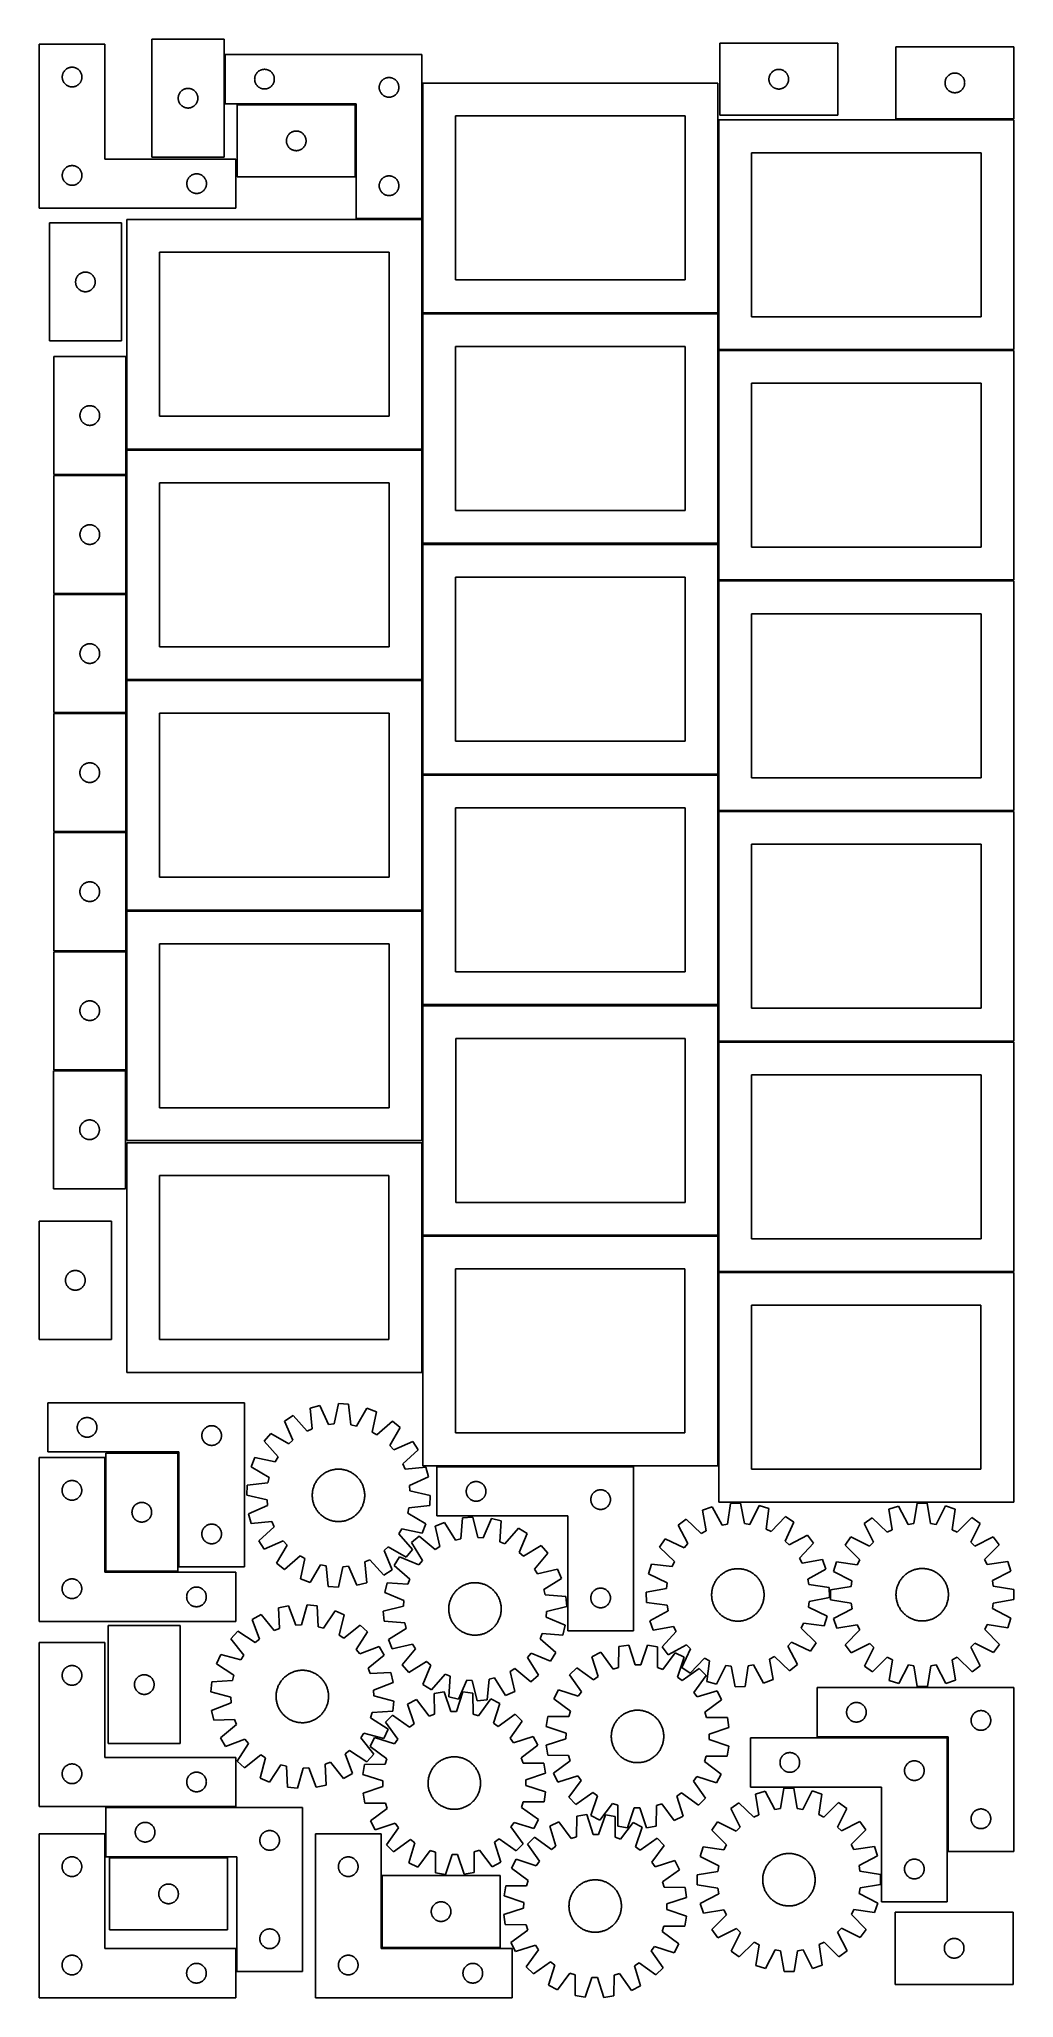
# Model space of a CAD drawing. Header units: millimetres. Extents: x 7 to 1493, y 7 to 2993.
import ezdxf

# ---------------------------------------------------------------- set-up
doc = ezdxf.new("R2010")
doc.units = ezdxf.units.MM
doc.layers.add('CUT', color=7, linetype='CONTINUOUS', true_color=0x000000)

msp = doc.modelspace()

# ---------------------------------------------------------------- linework, layer by layer
at = {"layer": 'CUT'}
for p, q in [((178.642906, 2993.444606), (178.642906, 2813.444606)), ((288.642906, 2993.444606), (178.642906, 2993.444606)), ((288.642906, 2813.444606), (288.642906, 2993.444606)), ((1224.852841, 2987.380894), (1044.852841, 2987.380894)), ((1044.852841, 2987.380894), (1044.852841, 2877.380894)), ((1224.852841, 2877.380894), (1224.852841, 2987.380894)), ((106.761811, 2985.651885), (6.761811, 2985.651885)), ((6.761811, 2985.651885), (6.761811, 2735.651885)), ((106.761811, 2810.651885), (106.761811, 2985.651885)), ((590.284938, 2969.974645), (290.284938, 2969.974645)), ((290.284938, 2969.974645), (290.284938, 2894.974645)), ((590.284938, 2719.974645), (590.284938, 2969.974645)), ((1493.475217, 2981.753453), (1313.475217, 2981.753453)), ((1313.475217, 2981.753453), (1313.475217, 2871.753453)), ((1493.475217, 2871.753453), (1493.475217, 2981.753453)), ((41.761811, 2935.651885), (41.7817, 2936.424066)), ((41.7817, 2934.879704), (41.761811, 2935.651885)), ((41.7817, 2936.424066), (41.841313, 2937.1942)), ((41.841313, 2934.10957), (41.7817, 2934.879704)), ((41.841313, 2937.1942), (41.940493, 2937.960244)), ((41.940493, 2933.343526), (41.841313, 2934.10957)), ((41.940493, 2937.960244), (42.078976, 2938.720166)), ((42.078976, 2932.583604), (41.940493, 2933.343526)), ((42.078976, 2938.720166), (42.256395, 2939.471952)), ((42.256395, 2931.831818), (42.078976, 2932.583604)), ((42.256395, 2939.471952), (42.47228, 2940.213608)), ((42.47228, 2931.090163), (42.256395, 2931.831818)), ((42.47228, 2940.213608), (42.726059, 2940.943166)), ((42.726059, 2930.360604), (42.47228, 2931.090163)), ((42.726059, 2940.943166), (43.017057, 2941.658694)), ((43.017057, 2929.645077), (42.726059, 2930.360604)), ((43.017057, 2941.658694), (43.344505, 2942.358292)), ((43.344505, 2928.945478), (43.017057, 2929.645077)), ((43.344505, 2942.358292), (43.707532, 2943.040106)), ((43.707532, 2928.263664), (43.344505, 2928.945478)), ((43.707532, 2943.040106), (44.105178, 2943.702328)), ((44.105178, 2927.601442), (43.707532, 2928.263664)), ((44.105178, 2943.702328), (44.536386, 2944.343202)), ((44.536386, 2926.960569), (44.105178, 2927.601442)), ((44.536386, 2944.343202), (45.000014, 2944.961027)), ((45.000014, 2944.961027), (45.494832, 2945.554167)), ((45.494832, 2945.554167), (46.019528, 2946.121047)), ((46.019528, 2946.121047), (46.572711, 2946.660166)), ((46.572711, 2946.660166), (47.152913, 2947.170092)), ((47.152913, 2947.170092), (47.758597, 2947.649474)), ((47.758597, 2947.649474), (48.388155, 2948.09704)), ((48.388155, 2948.09704), (49.039919, 2948.511605)), ((49.039919, 2948.511605), (49.71216, 2948.892067)), ((49.71216, 2948.892067), (50.403095, 2949.237419)), ((50.403095, 2949.237419), (51.110893, 2949.546745)), ((51.110893, 2949.546745), (51.833675, 2949.819224)), ((51.833675, 2949.819224), (52.569526, 2950.054133)), ((52.569526, 2950.054133), (53.316495, 2950.250851)), ((53.316495, 2950.250851), (54.0726, 2950.408854)), ((54.0726, 2950.408854), (54.835836, 2950.527725)), ((54.835836, 2950.527725), (55.604179, 2950.607148)), ((55.604179, 2950.607148), (56.375592, 2950.646912)), ((56.375592, 2950.646912), (57.14803, 2950.646912)), ((57.14803, 2950.646912), (57.919443, 2950.607148)), ((57.919443, 2950.607148), (58.687786, 2950.527725)), ((58.687786, 2950.527725), (59.451022, 2950.408854)), ((59.451022, 2950.408854), (60.207127, 2950.250851)), ((60.207127, 2950.250851), (60.954096, 2950.054133)), ((60.954096, 2950.054133), (61.689947, 2949.819224)), ((61.689947, 2949.819224), (62.412729, 2949.546745)), ((62.412729, 2949.546745), (63.120527, 2949.237419)), ((63.120527, 2949.237419), (63.811462, 2948.892067)), ((63.811462, 2948.892067), (64.483703, 2948.511605)), ((64.483703, 2948.511605), (65.135467, 2948.09704)), ((65.135467, 2948.09704), (65.765025, 2947.649474)), ((65.765025, 2947.649474), (66.370709, 2947.170092)), ((66.370709, 2947.170092), (66.950911, 2946.660166)), ((66.950911, 2946.660166), (67.504094, 2946.121047)), ((67.504094, 2946.121047), (68.02879, 2945.554167)), ((68.02879, 2945.554167), (68.523608, 2944.961027)), ((68.523608, 2944.961027), (68.987236, 2944.343202)), ((68.987236, 2944.343202), (69.418444, 2943.702328)), ((69.418444, 2927.601442), (68.987236, 2926.960569)), ((69.418444, 2943.702328), (69.81609, 2943.040106)), ((69.81609, 2928.263664), (69.418444, 2927.601442)), ((69.81609, 2943.040106), (70.179117, 2942.358292)), ((70.179117, 2928.945478), (69.81609, 2928.263664)), ((70.179117, 2942.358292), (70.506565, 2941.658694)), ((70.506565, 2929.645077), (70.179117, 2928.945478)), ((70.506565, 2941.658694), (70.797563, 2940.943166)), ((70.797563, 2930.360604), (70.506565, 2929.645077)), ((70.797563, 2940.943166), (71.051342, 2940.213608)), ((71.051342, 2931.090163), (70.797563, 2930.360604)), ((71.051342, 2940.213608), (71.267227, 2939.471952)), ((71.267227, 2931.831818), (71.051342, 2931.090163)), ((71.267227, 2939.471952), (71.444646, 2938.720166)), ((71.444646, 2932.583604), (71.267227, 2931.831818)), ((71.444646, 2938.720166), (71.583129, 2937.960244)), ((71.583129, 2933.343526), (71.444646, 2932.583604)), ((71.583129, 2937.960244), (71.682309, 2937.1942)), ((71.682309, 2934.10957), (71.583129, 2933.343526)), ((71.682309, 2937.1942), (71.741922, 2936.424066)), ((71.741922, 2934.879704), (71.682309, 2934.10957)), ((71.741922, 2936.424066), (71.761811, 2935.651885)), ((71.761811, 2935.651885), (71.741922, 2934.879704)), ((335.284938, 2932.474645), (335.304827, 2933.246826)), ((335.304827, 2931.702464), (335.284938, 2932.474645)), ((335.304827, 2933.246826), (335.36444, 2934.01696)), ((335.36444, 2930.93233), (335.304827, 2931.702464)), ((335.36444, 2934.01696), (335.46362, 2934.783004)), ((335.46362, 2930.166286), (335.36444, 2930.93233)), ((335.46362, 2934.783004), (335.602103, 2935.542926)), ((335.602103, 2929.406364), (335.46362, 2930.166286)), ((335.602103, 2935.542926), (335.779522, 2936.294712)), ((335.779522, 2928.654578), (335.602103, 2929.406364)), ((335.779522, 2936.294712), (335.995407, 2937.036367)), ((335.995407, 2927.912922), (335.779522, 2928.654578)), ((335.995407, 2937.036367), (336.249186, 2937.765926)), ((336.249186, 2927.183364), (335.995407, 2927.912922)), ((336.249186, 2937.765926), (336.540185, 2938.481454)), ((336.540185, 2938.481454), (336.867632, 2939.181052)), ((336.867632, 2939.181052), (337.23066, 2939.862866)), ((337.23066, 2939.862866), (337.628305, 2940.525088)), ((337.628305, 2940.525088), (338.059513, 2941.165961)), ((338.059513, 2941.165961), (338.523141, 2941.783787)), ((338.523141, 2941.783787), (339.017959, 2942.376927)), ((339.017959, 2942.376927), (339.542655, 2942.943807)), ((339.542655, 2942.943807), (340.095838, 2943.482925)), ((340.095838, 2943.482925), (340.676041, 2943.992852)), ((340.676041, 2943.992852), (341.281724, 2944.472234)), ((341.281724, 2944.472234), (341.911282, 2944.9198)), ((341.911282, 2944.9198), (342.563046, 2945.334364)), ((342.563046, 2945.334364), (343.235287, 2945.714827)), ((343.235287, 2945.714827), (343.926222, 2946.060179)), ((343.926222, 2946.060179), (344.63402, 2946.369504)), ((344.63402, 2946.369504), (345.356802, 2946.641983)), ((345.356802, 2946.641983), (346.092654, 2946.876893)), ((346.092654, 2946.876893), (346.839622, 2947.073611)), ((346.839622, 2947.073611), (347.595727, 2947.231614)), ((347.595727, 2947.231614), (348.358963, 2947.350485)), ((348.358963, 2947.350485), (349.127306, 2947.429908)), ((349.127306, 2947.429908), (349.898719, 2947.469672)), ((349.898719, 2947.469672), (350.671157, 2947.469672)), ((350.671157, 2947.469672), (351.44257, 2947.429908)), ((351.44257, 2947.429908), (352.210914, 2947.350485)), ((352.210914, 2947.350485), (352.97415, 2947.231614)), ((352.97415, 2947.231614), (353.730254, 2947.073611)), ((353.730254, 2947.073611), (354.477223, 2946.876893)), ((354.477223, 2946.876893), (355.213074, 2946.641983)), ((355.213074, 2946.641983), (355.935857, 2946.369504)), ((355.935857, 2946.369504), (356.643654, 2946.060179)), ((356.643654, 2946.060179), (357.334589, 2945.714827)), ((357.334589, 2945.714827), (358.00683, 2945.334364)), ((358.00683, 2945.334364), (358.658594, 2944.9198)), ((358.658594, 2944.9198), (359.288152, 2944.472234)), ((359.288152, 2944.472234), (359.893836, 2943.992852)), ((359.893836, 2943.992852), (360.474038, 2943.482925)), ((360.474038, 2943.482925), (361.027221, 2942.943807)), ((361.027221, 2942.943807), (361.551917, 2942.376927)), ((361.551917, 2942.376927), (362.046735, 2941.783787)), ((362.046735, 2941.783787), (362.510363, 2941.165961)), ((362.510363, 2941.165961), (362.941572, 2940.525088)), ((362.941572, 2940.525088), (363.339217, 2939.862866)), ((363.339217, 2939.862866), (363.702244, 2939.181052)), ((363.702244, 2939.181052), (364.029692, 2938.481454)), ((364.029692, 2938.481454), (364.32069, 2937.765926)), ((364.32069, 2937.765926), (364.574469, 2937.036367)), ((364.574469, 2927.912922), (364.32069, 2927.183364)), ((364.574469, 2937.036367), (364.790354, 2936.294712)), ((364.790354, 2928.654578), (364.574469, 2927.912922)), ((364.790354, 2936.294712), (364.967773, 2935.542926)), ((364.967773, 2929.406364), (364.790354, 2928.654578)), ((364.967773, 2935.542926), (365.106257, 2934.783004)), ((365.106257, 2930.166286), (364.967773, 2929.406364)), ((365.106257, 2934.783004), (365.205436, 2934.01696)), ((365.205436, 2930.93233), (365.106257, 2930.166286)), ((365.205436, 2934.01696), (365.26505, 2933.246826)), ((365.26505, 2931.702464), (365.205436, 2930.93233)), ((365.26505, 2933.246826), (365.284938, 2932.474645)), ((365.284938, 2932.474645), (365.26505, 2931.702464)), ((526.867632, 2926.681052), (527.23066, 2927.362866)), ((527.23066, 2927.362866), (527.628305, 2928.025088)), ((527.628305, 2928.025088), (528.059513, 2928.665961)), ((528.059513, 2928.665961), (528.523141, 2929.283787)), ((528.523141, 2929.283787), (529.017959, 2929.876927)), ((529.017959, 2929.876927), (529.542655, 2930.443807)), ((529.542655, 2930.443807), (530.095838, 2930.982925)), ((530.095838, 2930.982925), (530.676041, 2931.492852)), ((530.676041, 2931.492852), (531.281724, 2931.972234)), ((531.281724, 2931.972234), (531.911282, 2932.4198)), ((531.911282, 2932.4198), (532.563046, 2932.834364)), ((532.563046, 2932.834364), (533.235287, 2933.214827)), ((533.235287, 2933.214827), (533.926222, 2933.560179)), ((533.926222, 2933.560179), (534.63402, 2933.869504)), ((534.63402, 2933.869504), (535.356802, 2934.141983)), ((535.356802, 2934.141983), (536.092654, 2934.376893)), ((536.092654, 2934.376893), (536.839622, 2934.573611)), ((536.839622, 2934.573611), (537.595727, 2934.731614)), ((537.595727, 2934.731614), (538.358963, 2934.850485)), ((538.358963, 2934.850485), (539.127306, 2934.929908)), ((539.127306, 2934.929908), (539.898719, 2934.969672)), ((539.898719, 2934.969672), (540.671157, 2934.969672)), ((540.671157, 2934.969672), (541.44257, 2934.929908)), ((541.44257, 2934.929908), (542.210914, 2934.850485)), ((542.210914, 2934.850485), (542.97415, 2934.731614)), ((542.97415, 2934.731614), (543.730254, 2934.573611)), ((543.730254, 2934.573611), (544.477223, 2934.376893)), ((544.477223, 2934.376893), (545.213074, 2934.141983)), ((545.213074, 2934.141983), (545.935857, 2933.869504)), ((545.935857, 2933.869504), (546.643654, 2933.560179)), ((546.643654, 2933.560179), (547.334589, 2933.214827)), ((547.334589, 2933.214827), (548.00683, 2932.834364)), ((548.00683, 2932.834364), (548.658594, 2932.4198)), ((548.658594, 2932.4198), (549.288152, 2931.972234)), ((549.288152, 2931.972234), (549.893836, 2931.492852)), ((549.893836, 2931.492852), (550.474038, 2930.982925)), ((550.474038, 2930.982925), (551.027221, 2930.443807)), ((551.027221, 2930.443807), (551.551917, 2929.876927)), ((551.551917, 2929.876927), (552.046735, 2929.283787)), ((552.046735, 2929.283787), (552.510363, 2928.665961)), ((552.510363, 2928.665961), (552.941572, 2928.025088)), ((552.941572, 2928.025088), (553.339217, 2927.362866)), ((553.339217, 2927.362866), (553.702244, 2926.681052)), ((1119.852841, 2932.380894), (1119.87273, 2933.153076)), ((1119.87273, 2931.608713), (1119.852841, 2932.380894)), ((1119.87273, 2933.153076), (1119.932343, 2933.923209)), ((1119.932343, 2930.838579), (1119.87273, 2931.608713)), ((1119.932343, 2933.923209), (1120.031523, 2934.689253)), ((1120.031523, 2930.072536), (1119.932343, 2930.838579)), ((1120.031523, 2934.689253), (1120.170006, 2935.449175)), ((1120.170006, 2929.312613), (1120.031523, 2930.072536)), ((1120.170006, 2935.449175), (1120.347426, 2936.200961)), ((1120.347426, 2928.560827), (1120.170006, 2929.312613)), ((1120.347426, 2936.200961), (1120.563311, 2936.942617)), ((1120.563311, 2927.819172), (1120.347426, 2928.560827)), ((1120.563311, 2936.942617), (1120.817089, 2937.672176)), ((1120.817089, 2927.089613), (1120.563311, 2927.819172)), ((1120.817089, 2937.672176), (1121.108088, 2938.387703)), ((1121.108088, 2938.387703), (1121.435535, 2939.087301)), ((1121.435535, 2939.087301), (1121.798563, 2939.769115)), ((1121.798563, 2939.769115), (1122.196208, 2940.431337)), ((1122.196208, 2940.431337), (1122.627416, 2941.072211)), ((1122.627416, 2941.072211), (1123.091044, 2941.690036)), ((1123.091044, 2941.690036), (1123.585862, 2942.283176)), ((1123.585862, 2942.283176), (1124.110559, 2942.850057)), ((1124.110559, 2942.850057), (1124.663741, 2943.389175)), ((1124.663741, 2943.389175), (1125.243944, 2943.899101)), ((1125.243944, 2943.899101), (1125.849627, 2944.378483)), ((1125.849627, 2944.378483), (1126.479186, 2944.826049)), ((1126.479186, 2944.826049), (1127.130949, 2945.240614)), ((1127.130949, 2945.240614), (1127.80319, 2945.621076)), ((1127.80319, 2945.621076), (1128.494126, 2945.966428)), ((1128.494126, 2945.966428), (1129.201923, 2946.275754)), ((1129.201923, 2946.275754), (1129.924706, 2946.548233)), ((1129.924706, 2946.548233), (1130.660557, 2946.783142)), ((1130.660557, 2946.783142), (1131.407525, 2946.97986)), ((1131.407525, 2946.97986), (1132.16363, 2947.137864)), ((1132.16363, 2947.137864), (1132.926866, 2947.256734)), ((1132.926866, 2947.256734), (1133.695209, 2947.336157)), ((1133.695209, 2947.336157), (1134.466623, 2947.375921)), ((1134.466623, 2947.375921), (1135.23906, 2947.375921)), ((1135.23906, 2947.375921), (1136.010473, 2947.336157)), ((1136.010473, 2947.336157), (1136.778817, 2947.256734)), ((1136.778817, 2947.256734), (1137.542053, 2947.137864)), ((1137.542053, 2947.137864), (1138.298158, 2946.97986)), ((1138.298158, 2946.97986), (1139.045126, 2946.783142)), ((1139.045126, 2946.783142), (1139.780977, 2946.548233)), ((1139.780977, 2946.548233), (1140.50376, 2946.275754)), ((1140.50376, 2946.275754), (1141.211557, 2945.966428)), ((1141.211557, 2945.966428), (1141.902493, 2945.621076)), ((1141.902493, 2945.621076), (1142.574733, 2945.240614)), ((1142.574733, 2945.240614), (1143.226497, 2944.826049)), ((1143.226497, 2944.826049), (1143.856056, 2944.378483)), ((1143.856056, 2944.378483), (1144.461739, 2943.899101)), ((1144.461739, 2943.899101), (1145.041942, 2943.389175)), ((1145.041942, 2943.389175), (1145.595124, 2942.850057)), ((1145.595124, 2942.850057), (1146.11982, 2942.283176)), ((1146.11982, 2942.283176), (1146.614639, 2941.690036)), ((1146.614639, 2941.690036), (1147.078266, 2941.072211)), ((1147.078266, 2941.072211), (1147.509475, 2940.431337)), ((1147.509475, 2940.431337), (1147.90712, 2939.769115)), ((1147.90712, 2939.769115), (1148.270148, 2939.087301)), ((1148.270148, 2939.087301), (1148.597595, 2938.387703)), ((1148.597595, 2938.387703), (1148.888594, 2937.672176)), ((1148.888594, 2937.672176), (1149.142372, 2936.942617)), ((1149.142372, 2927.819172), (1148.888594, 2927.089613)), ((1149.142372, 2936.942617), (1149.358257, 2936.200961)), ((1149.358257, 2928.560827), (1149.142372, 2927.819172)), ((1149.358257, 2936.200961), (1149.535677, 2935.449175)), ((1149.535677, 2929.312613), (1149.358257, 2928.560827)), ((1149.535677, 2935.449175), (1149.67416, 2934.689253)), ((1149.67416, 2930.072536), (1149.535677, 2929.312613)), ((1149.67416, 2934.689253), (1149.77334, 2933.923209)), ((1149.77334, 2930.838579), (1149.67416, 2930.072536)), ((1149.77334, 2933.923209), (1149.832953, 2933.153076)), ((1149.832953, 2931.608713), (1149.77334, 2930.838579)), ((1149.832953, 2933.153076), (1149.852841, 2932.380894)), ((1149.852841, 2932.380894), (1149.832953, 2931.608713)), ((1388.475217, 2926.753453), (1388.495106, 2927.525634)), ((1388.495106, 2927.525634), (1388.554719, 2928.295768)), ((1388.554719, 2928.295768), (1388.653898, 2929.061811)), ((1388.653898, 2929.061811), (1388.792382, 2929.821734)), ((1388.792382, 2929.821734), (1388.969801, 2930.57352)), ((1388.969801, 2930.57352), (1389.185686, 2931.315175)), ((1389.185686, 2931.315175), (1389.439465, 2932.044734)), ((1389.439465, 2932.044734), (1389.730463, 2932.760261)), ((1389.730463, 2932.760261), (1390.057911, 2933.45986)), ((1390.057911, 2933.45986), (1390.420938, 2934.141674)), ((1390.420938, 2934.141674), (1390.818584, 2934.803896)), ((1390.818584, 2934.803896), (1391.249792, 2935.444769)), ((1391.249792, 2935.444769), (1391.71342, 2936.062595)), ((1391.71342, 2936.062595), (1392.208238, 2936.655735)), ((1392.208238, 2936.655735), (1392.732934, 2937.222615)), ((1392.732934, 2937.222615), (1393.286117, 2937.761733)), ((1393.286117, 2937.761733), (1393.866319, 2938.27166)), ((1393.866319, 2938.27166), (1394.472003, 2938.751041)), ((1394.472003, 2938.751041), (1395.101561, 2939.198608)), ((1395.101561, 2939.198608), (1395.753325, 2939.613172)), ((1395.753325, 2939.613172), (1396.425566, 2939.993635)), ((1396.425566, 2939.993635), (1397.116501, 2940.338987)), ((1397.116501, 2940.338987), (1397.824299, 2940.648312)), ((1397.824299, 2940.648312), (1398.547081, 2940.920791)), ((1398.547081, 2940.920791), (1399.282932, 2941.155701)), ((1399.282932, 2941.155701), (1400.029901, 2941.352418)), ((1400.029901, 2941.352418), (1400.786006, 2941.510422)), ((1400.786006, 2941.510422), (1401.549242, 2941.629293)), ((1401.549242, 2941.629293), (1402.317585, 2941.708716)), ((1402.317585, 2941.708716), (1403.088998, 2941.74848)), ((1403.088998, 2941.74848), (1403.861436, 2941.74848)), ((1403.861436, 2941.74848), (1404.632849, 2941.708716)), ((1404.632849, 2941.708716), (1405.401192, 2941.629293)), ((1405.401192, 2941.629293), (1406.164428, 2941.510422)), ((1406.164428, 2941.510422), (1406.920533, 2941.352418)), ((1406.920533, 2941.352418), (1407.667501, 2941.155701)), ((1407.667501, 2941.155701), (1408.403353, 2940.920791)), ((1408.403353, 2940.920791), (1409.126135, 2940.648312)), ((1409.126135, 2940.648312), (1409.833933, 2940.338987)), ((1409.833933, 2940.338987), (1410.524868, 2939.993635)), ((1410.524868, 2939.993635), (1411.197109, 2939.613172)), ((1411.197109, 2939.613172), (1411.848873, 2939.198608)), ((1411.848873, 2939.198608), (1412.478431, 2938.751041)), ((1412.478431, 2938.751041), (1413.084115, 2938.27166)), ((1413.084115, 2938.27166), (1413.664317, 2937.761733)), ((1413.664317, 2937.761733), (1414.2175, 2937.222615)), ((1414.2175, 2937.222615), (1414.742196, 2936.655735)), ((1414.742196, 2936.655735), (1415.237014, 2936.062595)), ((1415.237014, 2936.062595), (1415.700642, 2935.444769)), ((1415.700642, 2935.444769), (1416.13185, 2934.803896)), ((1416.13185, 2934.803896), (1416.529496, 2934.141674)), ((1416.529496, 2934.141674), (1416.892523, 2933.45986)), ((1416.892523, 2933.45986), (1417.21997, 2932.760261)), ((1417.21997, 2932.760261), (1417.510969, 2932.044734)), ((1417.510969, 2932.044734), (1417.764748, 2931.315175)), ((1417.764748, 2931.315175), (1417.980633, 2930.57352)), ((1417.980633, 2930.57352), (1418.158052, 2929.821734)), ((1418.158052, 2929.821734), (1418.296535, 2929.061811)), ((1418.296535, 2929.061811), (1418.395715, 2928.295768)), ((1418.395715, 2928.295768), (1418.455328, 2927.525634)), ((1418.455328, 2927.525634), (1418.475217, 2926.753453)), ((45.000014, 2926.342743), (44.536386, 2926.960569)), ((45.494832, 2925.749603), (45.000014, 2926.342743)), ((46.019528, 2925.182723), (45.494832, 2925.749603)), ((46.572711, 2924.643605), (46.019528, 2925.182723)), ((47.152913, 2924.133678), (46.572711, 2924.643605)), ((47.758597, 2923.654296), (47.152913, 2924.133678)), ((48.388155, 2923.20673), (47.758597, 2923.654296)), ((49.039919, 2922.792166), (48.388155, 2923.20673)), ((49.71216, 2922.411703), (49.039919, 2922.792166)), ((50.403095, 2922.066351), (49.71216, 2922.411703)), ((51.110893, 2921.757026), (50.403095, 2922.066351)), ((51.833675, 2921.484547), (51.110893, 2921.757026)), ((52.569526, 2921.249637), (51.833675, 2921.484547)), ((53.316495, 2921.05292), (52.569526, 2921.249637)), ((54.0726, 2920.894916), (53.316495, 2921.05292)), ((54.835836, 2920.776045), (54.0726, 2920.894916)), ((55.604179, 2920.696622), (54.835836, 2920.776045)), ((56.375592, 2920.656858), (55.604179, 2920.696622)), ((57.14803, 2920.656858), (56.375592, 2920.656858)), ((57.919443, 2920.696622), (57.14803, 2920.656858)), ((58.687786, 2920.776045), (57.919443, 2920.696622)), ((59.451022, 2920.894916), (58.687786, 2920.776045)), ((60.207127, 2921.05292), (59.451022, 2920.894916)), ((60.954096, 2921.249637), (60.207127, 2921.05292)), ((61.689947, 2921.484547), (60.954096, 2921.249637)), ((62.412729, 2921.757026), (61.689947, 2921.484547)), ((63.120527, 2922.066351), (62.412729, 2921.757026)), ((63.811462, 2922.411703), (63.120527, 2922.066351)), ((64.483703, 2922.792166), (63.811462, 2922.411703)), ((65.135467, 2923.20673), (64.483703, 2922.792166)), ((65.765025, 2923.654296), (65.135467, 2923.20673)), ((66.370709, 2924.133678), (65.765025, 2923.654296)), ((66.950911, 2924.643605), (66.370709, 2924.133678)), ((67.504094, 2925.182723), (66.950911, 2924.643605)), ((68.02879, 2925.749603), (67.504094, 2925.182723)), ((68.523608, 2926.342743), (68.02879, 2925.749603)), ((68.987236, 2926.960569), (68.523608, 2926.342743)), ((218.647879, 2903.830825), (218.687643, 2904.602238)), ((218.647879, 2903.058387), (218.647879, 2903.830825)), ((218.687643, 2902.286974), (218.647879, 2903.058387)), ((218.687643, 2904.602238), (218.767065, 2905.370582)), ((218.767065, 2901.518631), (218.687643, 2902.286974)), ((218.767065, 2905.370582), (218.885936, 2906.133818)), ((218.885936, 2900.755395), (218.767065, 2901.518631)), ((218.885936, 2906.133818), (219.04394, 2906.889922)), ((219.04394, 2899.99929), (218.885936, 2900.755395)), ((219.04394, 2906.889922), (219.240657, 2907.636891)), ((219.240657, 2899.252322), (219.04394, 2899.99929)), ((219.240657, 2907.636891), (219.475567, 2908.372742)), ((219.475567, 2898.51647), (219.240657, 2899.252322)), ((219.475567, 2908.372742), (219.748046, 2909.095525)), ((219.748046, 2897.793688), (219.475567, 2898.51647)), ((219.748046, 2909.095525), (220.057372, 2909.803322)), ((220.057372, 2897.08589), (219.748046, 2897.793688)), ((220.057372, 2909.803322), (220.402724, 2910.494257)), ((220.402724, 2910.494257), (220.783186, 2911.166498)), ((220.783186, 2911.166498), (221.19775, 2911.818262)), ((221.19775, 2911.818262), (221.645317, 2912.44782)), ((221.645317, 2912.44782), (222.124699, 2913.053504)), ((222.124699, 2913.053504), (222.634625, 2913.633706)), ((222.634625, 2913.633706), (223.173743, 2914.186889)), ((223.173743, 2914.186889), (223.740624, 2914.711585)), ((223.740624, 2914.711585), (224.333763, 2915.206403)), ((224.333763, 2915.206403), (224.951589, 2915.670031)), ((224.951589, 2915.670031), (225.592463, 2916.10124)), ((225.592463, 2916.10124), (226.254685, 2916.498885)), ((226.254685, 2916.498885), (226.936499, 2916.861912)), ((226.936499, 2916.861912), (227.636097, 2917.18936)), ((227.636097, 2917.18936), (228.351624, 2917.480358)), ((228.351624, 2917.480358), (229.081183, 2917.734137)), ((229.081183, 2917.734137), (229.822839, 2917.950022)), ((229.822839, 2917.950022), (230.574625, 2918.127441)), ((230.574625, 2918.127441), (231.334547, 2918.265925)), ((231.334547, 2918.265925), (232.100591, 2918.365104)), ((232.100591, 2918.365104), (232.870724, 2918.424718)), ((232.870724, 2918.424718), (233.642906, 2918.444606)), ((233.642906, 2918.444606), (234.415087, 2918.424718)), ((234.415087, 2918.424718), (235.18522, 2918.365104)), ((235.18522, 2918.365104), (235.951264, 2918.265925)), ((235.951264, 2918.265925), (236.711187, 2918.127441)), ((236.711187, 2918.127441), (237.462972, 2917.950022)), ((237.462972, 2917.950022), (238.204628, 2917.734137)), ((238.204628, 2917.734137), (238.934187, 2917.480358)), ((238.934187, 2917.480358), (239.649714, 2917.18936)), ((239.649714, 2917.18936), (240.349312, 2916.861912)), ((240.349312, 2916.861912), (241.031127, 2916.498885)), ((241.031127, 2916.498885), (241.693348, 2916.10124)), ((241.693348, 2916.10124), (242.334222, 2915.670031)), ((242.334222, 2915.670031), (242.952048, 2915.206403)), ((242.952048, 2915.206403), (243.545187, 2914.711585)), ((243.545187, 2914.711585), (244.112068, 2914.186889)), ((244.112068, 2914.186889), (244.651186, 2913.633706)), ((244.651186, 2913.633706), (245.161112, 2913.053504)), ((245.161112, 2913.053504), (245.640494, 2912.44782)), ((245.640494, 2912.44782), (246.088061, 2911.818262)), ((246.088061, 2911.818262), (246.502625, 2911.166498)), ((246.502625, 2911.166498), (246.883088, 2910.494257)), ((246.883088, 2910.494257), (247.228439, 2909.803322)), ((247.228439, 2909.803322), (247.537765, 2909.095525)), ((247.537765, 2897.793688), (247.228439, 2897.08589)), ((247.537765, 2909.095525), (247.810244, 2908.372742)), ((247.810244, 2898.51647), (247.537765, 2897.793688)), ((247.810244, 2908.372742), (248.045154, 2907.636891)), ((248.045154, 2899.252322), (247.810244, 2898.51647)), ((248.045154, 2907.636891), (248.241871, 2906.889922)), ((248.241871, 2899.99929), (248.045154, 2899.252322)), ((248.241871, 2906.889922), (248.399875, 2906.133818)), ((248.399875, 2900.755395), (248.241871, 2899.99929)), ((248.399875, 2906.133818), (248.518746, 2905.370582)), ((248.518746, 2901.518631), (248.399875, 2900.755395)), ((248.518746, 2905.370582), (248.598168, 2904.602238)), ((248.598168, 2902.286974), (248.518746, 2901.518631)), ((248.598168, 2904.602238), (248.637933, 2903.830825)), ((248.637933, 2903.058387), (248.598168, 2902.286974)), ((248.637933, 2903.830825), (248.637933, 2903.058387)), ((336.540185, 2926.467836), (336.249186, 2927.183364)), ((336.867632, 2925.768238), (336.540185, 2926.467836)), ((337.23066, 2925.086424), (336.867632, 2925.768238)), ((337.628305, 2924.424202), (337.23066, 2925.086424)), ((338.059513, 2923.783328), (337.628305, 2924.424202)), ((338.523141, 2923.165503), (338.059513, 2923.783328)), ((339.017959, 2922.572363), (338.523141, 2923.165503)), ((339.542655, 2922.005483), (339.017959, 2922.572363)), ((340.095838, 2921.466364), (339.542655, 2922.005483)), ((340.676041, 2920.956438), (340.095838, 2921.466364)), ((341.281724, 2920.477056), (340.676041, 2920.956438)), ((341.911282, 2920.02949), (341.281724, 2920.477056)), ((342.563046, 2919.614926), (341.911282, 2920.02949)), ((343.235287, 2919.234463), (342.563046, 2919.614926)), ((343.926222, 2918.889111), (343.235287, 2919.234463)), ((344.63402, 2918.579785), (343.926222, 2918.889111)), ((345.356802, 2918.307307), (344.63402, 2918.579785)), ((346.092654, 2918.072397), (345.356802, 2918.307307)), ((346.839622, 2917.875679), (346.092654, 2918.072397)), ((347.595727, 2917.717676), (346.839622, 2917.875679)), ((348.358963, 2917.598805), (347.595727, 2917.717676)), ((349.127306, 2917.519382), (348.358963, 2917.598805)), ((349.898719, 2917.479618), (349.127306, 2917.519382)), ((350.671157, 2917.479618), (349.898719, 2917.479618)), ((351.44257, 2917.519382), (350.671157, 2917.479618)), ((352.210914, 2917.598805), (351.44257, 2917.519382)), ((352.97415, 2917.717676), (352.210914, 2917.598805)), ((353.730254, 2917.875679), (352.97415, 2917.717676)), ((354.477223, 2918.072397), (353.730254, 2917.875679)), ((355.213074, 2918.307307), (354.477223, 2918.072397)), ((355.935857, 2918.579785), (355.213074, 2918.307307)), ((356.643654, 2918.889111), (355.935857, 2918.579785)), ((357.334589, 2919.234463), (356.643654, 2918.889111)), ((358.00683, 2919.614926), (357.334589, 2919.234463)), ((358.658594, 2920.02949), (358.00683, 2919.614926)), ((359.288152, 2920.477056), (358.658594, 2920.02949)), ((359.893836, 2920.956438), (359.288152, 2920.477056)), ((360.474038, 2921.466364), (359.893836, 2920.956438)), ((361.027221, 2922.005483), (360.474038, 2921.466364)), ((361.551917, 2922.572363), (361.027221, 2922.005483)), ((362.046735, 2923.165503), (361.551917, 2922.572363)), ((362.510363, 2923.783328), (362.046735, 2923.165503)), ((362.941572, 2924.424202), (362.510363, 2923.783328)), ((363.339217, 2925.086424), (362.941572, 2924.424202)), ((363.702244, 2925.768238), (363.339217, 2925.086424)), ((364.029692, 2926.467836), (363.702244, 2925.768238)), ((364.32069, 2927.183364), (364.029692, 2926.467836)), ((525.284938, 2919.974645), (525.304827, 2920.746826)), ((525.304827, 2919.202464), (525.284938, 2919.974645)), ((525.304827, 2920.746826), (525.36444, 2921.51696)), ((525.36444, 2918.43233), (525.304827, 2919.202464)), ((525.36444, 2921.51696), (525.46362, 2922.283004)), ((525.46362, 2917.666286), (525.36444, 2918.43233)), ((525.46362, 2922.283004), (525.602103, 2923.042926)), ((525.602103, 2916.906364), (525.46362, 2917.666286)), ((525.602103, 2923.042926), (525.779522, 2923.794712)), ((525.779522, 2916.154578), (525.602103, 2916.906364)), ((525.779522, 2923.794712), (525.995407, 2924.536367)), ((525.995407, 2915.412922), (525.779522, 2916.154578)), ((525.995407, 2924.536367), (526.249186, 2925.265926)), ((526.249186, 2914.683364), (525.995407, 2915.412922)), ((526.249186, 2925.265926), (526.540185, 2925.981454)), ((526.540185, 2913.967836), (526.249186, 2914.683364)), ((526.540185, 2925.981454), (526.867632, 2926.681052)), ((526.867632, 2913.268238), (526.540185, 2913.967836)), ((527.23066, 2912.586424), (526.867632, 2913.268238)), ((527.628305, 2911.924202), (527.23066, 2912.586424)), ((528.059513, 2911.283328), (527.628305, 2911.924202)), ((528.523141, 2910.665503), (528.059513, 2911.283328)), ((529.017959, 2910.072363), (528.523141, 2910.665503)), ((529.542655, 2909.505483), (529.017959, 2910.072363)), ((530.095838, 2908.966364), (529.542655, 2909.505483)), ((530.676041, 2908.456438), (530.095838, 2908.966364)), ((531.281724, 2907.977056), (530.676041, 2908.456438)), ((531.911282, 2907.52949), (531.281724, 2907.977056)), ((532.563046, 2907.114926), (531.911282, 2907.52949)), ((533.235287, 2906.734463), (532.563046, 2907.114926)), ((533.926222, 2906.389111), (533.235287, 2906.734463)), ((534.63402, 2906.079785), (533.926222, 2906.389111)), ((535.356802, 2905.807307), (534.63402, 2906.079785)), ((536.092654, 2905.572397), (535.356802, 2905.807307)), ((536.839622, 2905.375679), (536.092654, 2905.572397)), ((537.595727, 2905.217676), (536.839622, 2905.375679)), ((538.358963, 2905.098805), (537.595727, 2905.217676)), ((539.127306, 2905.019382), (538.358963, 2905.098805)), ((539.898719, 2904.979618), (539.127306, 2905.019382)), ((540.671157, 2904.979618), (539.898719, 2904.979618)), ((541.44257, 2905.019382), (540.671157, 2904.979618)), ((542.210914, 2905.098805), (541.44257, 2905.019382)), ((542.97415, 2905.217676), (542.210914, 2905.098805)), ((543.730254, 2905.375679), (542.97415, 2905.217676)), ((544.477223, 2905.572397), (543.730254, 2905.375679)), ((545.213074, 2905.807307), (544.477223, 2905.572397)), ((545.935857, 2906.079785), (545.213074, 2905.807307)), ((546.643654, 2906.389111), (545.935857, 2906.079785)), ((547.334589, 2906.734463), (546.643654, 2906.389111)), ((548.00683, 2907.114926), (547.334589, 2906.734463)), ((548.658594, 2907.52949), (548.00683, 2907.114926)), ((549.288152, 2907.977056), (548.658594, 2907.52949)), ((549.893836, 2908.456438), (549.288152, 2907.977056)), ((550.474038, 2908.966364), (549.893836, 2908.456438)), ((551.027221, 2909.505483), (550.474038, 2908.966364)), ((551.551917, 2910.072363), (551.027221, 2909.505483)), ((552.046735, 2910.665503), (551.551917, 2910.072363)), ((552.510363, 2911.283328), (552.046735, 2910.665503)), ((552.941572, 2911.924202), (552.510363, 2911.283328)), ((553.339217, 2912.586424), (552.941572, 2911.924202)), ((553.702244, 2913.268238), (553.339217, 2912.586424)), ((553.702244, 2926.681052), (554.029692, 2925.981454)), ((554.029692, 2913.967836), (553.702244, 2913.268238)), ((554.029692, 2925.981454), (554.32069, 2925.265926)), ((554.32069, 2914.683364), (554.029692, 2913.967836)), ((554.32069, 2925.265926), (554.574469, 2924.536367)), ((554.574469, 2915.412922), (554.32069, 2914.683364)), ((554.574469, 2924.536367), (554.790354, 2923.794712)), ((554.790354, 2916.154578), (554.574469, 2915.412922)), ((554.790354, 2923.794712), (554.967773, 2923.042926)), ((554.967773, 2916.906364), (554.790354, 2916.154578)), ((554.967773, 2923.042926), (555.106257, 2922.283004)), ((555.106257, 2917.666286), (554.967773, 2916.906364)), ((555.106257, 2922.283004), (555.205436, 2921.51696)), ((555.205436, 2918.43233), (555.106257, 2917.666286)), ((555.205436, 2921.51696), (555.26505, 2920.746826)), ((555.26505, 2919.202464), (555.205436, 2918.43233)), ((555.26505, 2920.746826), (555.284938, 2919.974645)), ((555.284938, 2919.974645), (555.26505, 2919.202464)), ((1041.913398, 2926.369441), (591.913398, 2926.369441)), ((591.913398, 2926.369441), (591.913398, 2576.369441)), ((1041.913398, 2576.369441), (1041.913398, 2926.369441)), ((1121.108088, 2926.374086), (1120.817089, 2927.089613)), ((1121.435535, 2925.674487), (1121.108088, 2926.374086)), ((1121.798563, 2924.992673), (1121.435535, 2925.674487)), ((1122.196208, 2924.330451), (1121.798563, 2924.992673)), ((1122.627416, 2923.689578), (1122.196208, 2924.330451)), ((1123.091044, 2923.071752), (1122.627416, 2923.689578)), ((1123.585862, 2922.478612), (1123.091044, 2923.071752)), ((1124.110559, 2921.911732), (1123.585862, 2922.478612)), ((1124.663741, 2921.372614), (1124.110559, 2921.911732)), ((1125.243944, 2920.862688), (1124.663741, 2921.372614)), ((1125.849627, 2920.383306), (1125.243944, 2920.862688)), ((1126.479186, 2919.935739), (1125.849627, 2920.383306)), ((1127.130949, 2919.521175), (1126.479186, 2919.935739)), ((1127.80319, 2919.140712), (1127.130949, 2919.521175)), ((1128.494126, 2918.79536), (1127.80319, 2919.140712)), ((1129.201923, 2918.486035), (1128.494126, 2918.79536)), ((1129.924706, 2918.213556), (1129.201923, 2918.486035)), ((1130.660557, 2917.978646), (1129.924706, 2918.213556)), ((1131.407525, 2917.781929), (1130.660557, 2917.978646)), ((1132.16363, 2917.623925), (1131.407525, 2917.781929)), ((1132.926866, 2917.505054), (1132.16363, 2917.623925)), ((1133.695209, 2917.425631), (1132.926866, 2917.505054)), ((1134.466623, 2917.385867), (1133.695209, 2917.425631)), ((1135.23906, 2917.385867), (1134.466623, 2917.385867)), ((1136.010473, 2917.425631), (1135.23906, 2917.385867)), ((1136.778817, 2917.505054), (1136.010473, 2917.425631)), ((1137.542053, 2917.623925), (1136.778817, 2917.505054)), ((1138.298158, 2917.781929), (1137.542053, 2917.623925)), ((1139.045126, 2917.978646), (1138.298158, 2917.781929)), ((1139.780977, 2918.213556), (1139.045126, 2917.978646)), ((1140.50376, 2918.486035), (1139.780977, 2918.213556)), ((1141.211557, 2918.79536), (1140.50376, 2918.486035)), ((1141.902493, 2919.140712), (1141.211557, 2918.79536)), ((1142.574733, 2919.521175), (1141.902493, 2919.140712)), ((1143.226497, 2919.935739), (1142.574733, 2919.521175)), ((1143.856056, 2920.383306), (1143.226497, 2919.935739)), ((1144.461739, 2920.862688), (1143.856056, 2920.383306)), ((1145.041942, 2921.372614), (1144.461739, 2920.862688)), ((1145.595124, 2921.911732), (1145.041942, 2921.372614)), ((1146.11982, 2922.478612), (1145.595124, 2921.911732)), ((1146.614639, 2923.071752), (1146.11982, 2922.478612)), ((1147.078266, 2923.689578), (1146.614639, 2923.071752)), ((1147.509475, 2924.330451), (1147.078266, 2923.689578)), ((1147.90712, 2924.992673), (1147.509475, 2924.330451)), ((1148.270148, 2925.674487), (1147.90712, 2924.992673)), ((1148.597595, 2926.374086), (1148.270148, 2925.674487)), ((1148.888594, 2927.089613), (1148.597595, 2926.374086)), ((1388.495106, 2925.981272), (1388.475217, 2926.753453)), ((1388.554719, 2925.211138), (1388.495106, 2925.981272)), ((1388.653898, 2924.445094), (1388.554719, 2925.211138)), ((1388.792382, 2923.685172), (1388.653898, 2924.445094)), ((1388.969801, 2922.933386), (1388.792382, 2923.685172)), ((1389.185686, 2922.19173), (1388.969801, 2922.933386)), ((1389.439465, 2921.462172), (1389.185686, 2922.19173)), ((1389.730463, 2920.746644), (1389.439465, 2921.462172)), ((1390.057911, 2920.047046), (1389.730463, 2920.746644)), ((1390.420938, 2919.365232), (1390.057911, 2920.047046)), ((1390.818584, 2918.70301), (1390.420938, 2919.365232)), ((1391.249792, 2918.062136), (1390.818584, 2918.70301)), ((1391.71342, 2917.444311), (1391.249792, 2918.062136)), ((1392.208238, 2916.851171), (1391.71342, 2917.444311)), ((1392.732934, 2916.284291), (1392.208238, 2916.851171)), ((1393.286117, 2915.745172), (1392.732934, 2916.284291)), ((1393.866319, 2915.235246), (1393.286117, 2915.745172)), ((1394.472003, 2914.755864), (1393.866319, 2915.235246)), ((1395.101561, 2914.308298), (1394.472003, 2914.755864)), ((1395.753325, 2913.893733), (1395.101561, 2914.308298)), ((1396.425566, 2913.513271), (1395.753325, 2913.893733)), ((1397.116501, 2913.167919), (1396.425566, 2913.513271)), ((1397.824299, 2912.858593), (1397.116501, 2913.167919)), ((1398.547081, 2912.586114), (1397.824299, 2912.858593)), ((1399.282932, 2912.351205), (1398.547081, 2912.586114)), ((1400.029901, 2912.154487), (1399.282932, 2912.351205)), ((1400.786006, 2911.996484), (1400.029901, 2912.154487)), ((1401.549242, 2911.877613), (1400.786006, 2911.996484)), ((1402.317585, 2911.79819), (1401.549242, 2911.877613)), ((1403.088998, 2911.758426), (1402.317585, 2911.79819)), ((1403.861436, 2911.758426), (1403.088998, 2911.758426)), ((1404.632849, 2911.79819), (1403.861436, 2911.758426)), ((1405.401192, 2911.877613), (1404.632849, 2911.79819)), ((1406.164428, 2911.996484), (1405.401192, 2911.877613)), ((1406.920533, 2912.154487), (1406.164428, 2911.996484)), ((1407.667501, 2912.351205), (1406.920533, 2912.154487)), ((1408.403353, 2912.586114), (1407.667501, 2912.351205)), ((1409.126135, 2912.858593), (1408.403353, 2912.586114)), ((1409.833933, 2913.167919), (1409.126135, 2912.858593)), ((1410.524868, 2913.513271), (1409.833933, 2913.167919)), ((1411.197109, 2913.893733), (1410.524868, 2913.513271)), ((1411.848873, 2914.308298), (1411.197109, 2913.893733)), ((1412.478431, 2914.755864), (1411.848873, 2914.308298)), ((1413.084115, 2915.235246), (1412.478431, 2914.755864)), ((1413.664317, 2915.745172), (1413.084115, 2915.235246)), ((1414.2175, 2916.284291), (1413.664317, 2915.745172)), ((1414.742196, 2916.851171), (1414.2175, 2916.284291)), ((1415.237014, 2917.444311), (1414.742196, 2916.851171)), ((1415.700642, 2918.062136), (1415.237014, 2917.444311)), ((1416.13185, 2918.70301), (1415.700642, 2918.062136)), ((1416.529496, 2919.365232), (1416.13185, 2918.70301)), ((1416.892523, 2920.047046), (1416.529496, 2919.365232)), ((1417.21997, 2920.746644), (1416.892523, 2920.047046)), ((1417.510969, 2921.462172), (1417.21997, 2920.746644)), ((1417.764748, 2922.19173), (1417.510969, 2921.462172)), ((1417.980633, 2922.933386), (1417.764748, 2922.19173)), ((1418.158052, 2923.685172), (1417.980633, 2922.933386)), ((1418.296535, 2924.445094), (1418.158052, 2923.685172)), ((1418.395715, 2925.211138), (1418.296535, 2924.445094)), ((1418.455328, 2925.981272), (1418.395715, 2925.211138)), ((1418.475217, 2926.753453), (1418.455328, 2925.981272)), ((220.402724, 2896.394955), (220.057372, 2897.08589)), ((220.783186, 2895.722714), (220.402724, 2896.394955)), ((221.19775, 2895.07095), (220.783186, 2895.722714)), ((221.645317, 2894.441392), (221.19775, 2895.07095)), ((222.124699, 2893.835709), (221.645317, 2894.441392)), ((222.634625, 2893.255506), (222.124699, 2893.835709)), ((223.173743, 2892.702323), (222.634625, 2893.255506)), ((223.740624, 2892.177627), (223.173743, 2892.702323)), ((224.333763, 2891.682809), (223.740624, 2892.177627)), ((224.951589, 2891.219181), (224.333763, 2891.682809)), ((225.592463, 2890.787973), (224.951589, 2891.219181)), ((226.254685, 2890.390328), (225.592463, 2890.787973)), ((226.936499, 2890.0273), (226.254685, 2890.390328)), ((227.636097, 2889.699853), (226.936499, 2890.0273)), ((228.351624, 2889.408854), (227.636097, 2889.699853)), ((229.081183, 2889.155075), (228.351624, 2889.408854)), ((229.822839, 2888.93919), (229.081183, 2889.155075)), ((230.574625, 2888.761771), (229.822839, 2888.93919)), ((231.334547, 2888.623288), (230.574625, 2888.761771)), ((232.100591, 2888.524108), (231.334547, 2888.623288)), ((232.870724, 2888.464495), (232.100591, 2888.524108)), ((233.642906, 2888.444606), (232.870724, 2888.464495)), ((234.415087, 2888.464495), (233.642906, 2888.444606)), ((235.18522, 2888.524108), (234.415087, 2888.464495)), ((235.951264, 2888.623288), (235.18522, 2888.524108)), ((236.711187, 2888.761771), (235.951264, 2888.623288)), ((237.462972, 2888.93919), (236.711187, 2888.761771)), ((238.204628, 2889.155075), (237.462972, 2888.93919)), ((238.934187, 2889.408854), (238.204628, 2889.155075)), ((239.649714, 2889.699853), (238.934187, 2889.408854)), ((240.349312, 2890.0273), (239.649714, 2889.699853)), ((241.031127, 2890.390328), (240.349312, 2890.0273)), ((241.693348, 2890.787973), (241.031127, 2890.390328)), ((242.334222, 2891.219181), (241.693348, 2890.787973)), ((242.952048, 2891.682809), (242.334222, 2891.219181)), ((243.545187, 2892.177627), (242.952048, 2891.682809)), ((244.112068, 2892.702323), (243.545187, 2892.177627)), ((244.651186, 2893.255506), (244.112068, 2892.702323)), ((245.161112, 2893.835709), (244.651186, 2893.255506)), ((245.640494, 2894.441392), (245.161112, 2893.835709)), ((246.088061, 2895.07095), (245.640494, 2894.441392)), ((246.502625, 2895.722714), (246.088061, 2895.07095)), ((246.883088, 2896.394955), (246.502625, 2895.722714)), ((247.228439, 2897.08589), (246.883088, 2896.394955)), ((290.284938, 2894.974645), (490.284938, 2894.974645)), ((488.765717, 2893.376983), (308.765717, 2893.376983)), ((308.765717, 2893.376983), (308.765717, 2783.376983)), ((488.765717, 2783.376983), (488.765717, 2893.376983)), ((490.284938, 2894.974645), (490.284938, 2719.974645)), ((991.913398, 2876.369441), (641.913398, 2876.369441)), ((641.913398, 2876.369441), (641.913398, 2626.369441)), ((991.913398, 2626.369441), (991.913398, 2876.369441)), ((1493.475196, 2870.228572), (1043.475196, 2870.228572)), ((1043.475196, 2870.228572), (1043.475196, 2520.228572)), ((1044.852841, 2877.380894), (1224.852841, 2877.380894)), ((1313.475217, 2871.753453), (1493.475217, 2871.753453)), ((1493.475196, 2520.228572), (1493.475196, 2870.228572)), ((383.765717, 2838.376983), (383.785605, 2839.149164)), ((383.785605, 2837.604802), (383.765717, 2838.376983)), ((383.785605, 2839.149164), (383.845219, 2839.919298)), ((383.845219, 2836.834668), (383.785605, 2837.604802)), ((383.845219, 2839.919298), (383.944398, 2840.685342)), ((383.944398, 2840.685342), (384.082882, 2841.445264)), ((384.082882, 2841.445264), (384.260301, 2842.19705)), ((384.260301, 2842.19705), (384.476186, 2842.938705)), ((384.476186, 2842.938705), (384.729965, 2843.668264)), ((384.729965, 2843.668264), (385.020963, 2844.383792)), ((385.020963, 2844.383792), (385.348411, 2845.08339)), ((385.348411, 2845.08339), (385.711438, 2845.765204)), ((385.711438, 2845.765204), (386.109083, 2846.427426)), ((386.109083, 2846.427426), (386.540292, 2847.068299)), ((386.540292, 2847.068299), (387.00392, 2847.686125)), ((387.00392, 2847.686125), (387.498738, 2848.279265)), ((387.498738, 2848.279265), (388.023434, 2848.846145)), ((388.023434, 2848.846145), (388.576617, 2849.385263)), ((388.576617, 2849.385263), (389.156819, 2849.89519)), ((389.156819, 2849.89519), (389.762503, 2850.374572)), ((389.762503, 2850.374572), (390.392061, 2850.822138)), ((390.392061, 2850.822138), (391.043825, 2851.236702)), ((391.043825, 2851.236702), (391.716066, 2851.617165)), ((391.716066, 2851.617165), (392.407001, 2851.962517)), ((392.407001, 2851.962517), (393.114798, 2852.271843)), ((393.114798, 2852.271843), (393.837581, 2852.544321)), ((393.837581, 2852.544321), (394.573432, 2852.779231)), ((394.573432, 2852.779231), (395.320401, 2852.975949)), ((395.320401, 2852.975949), (396.076505, 2853.133952)), ((396.076505, 2853.133952), (396.839741, 2853.252823)), ((396.839741, 2853.252823), (397.608085, 2853.332246)), ((397.608085, 2853.332246), (398.379498, 2853.37201)), ((398.379498, 2853.37201), (399.151936, 2853.37201)), ((399.151936, 2853.37201), (399.923349, 2853.332246)), ((399.923349, 2853.332246), (400.691692, 2853.252823)), ((400.691692, 2853.252823), (401.454928, 2853.133952)), ((401.454928, 2853.133952), (402.211033, 2852.975949)), ((402.211033, 2852.975949), (402.958001, 2852.779231)), ((402.958001, 2852.779231), (403.693853, 2852.544321)), ((403.693853, 2852.544321), (404.416635, 2852.271843)), ((404.416635, 2852.271843), (405.124433, 2851.962517)), ((405.124433, 2851.962517), (405.815368, 2851.617165)), ((405.815368, 2851.617165), (406.487609, 2851.236702)), ((406.487609, 2851.236702), (407.139373, 2850.822138)), ((407.139373, 2850.822138), (407.768931, 2850.374572)), ((407.768931, 2850.374572), (408.374614, 2849.89519)), ((408.374614, 2849.89519), (408.954817, 2849.385263)), ((408.954817, 2849.385263), (409.508, 2848.846145)), ((409.508, 2848.846145), (410.032696, 2848.279265)), ((410.032696, 2848.279265), (410.527514, 2847.686125)), ((410.527514, 2847.686125), (410.991142, 2847.068299)), ((410.991142, 2847.068299), (411.42235, 2846.427426)), ((411.42235, 2846.427426), (411.819995, 2845.765204)), ((411.819995, 2845.765204), (412.183023, 2845.08339)), ((412.183023, 2845.08339), (412.51047, 2844.383792)), ((412.51047, 2844.383792), (412.801469, 2843.668264)), ((412.801469, 2843.668264), (413.055248, 2842.938705)), ((413.055248, 2842.938705), (413.271133, 2842.19705)), ((413.271133, 2842.19705), (413.448552, 2841.445264)), ((413.448552, 2841.445264), (413.587035, 2840.685342)), ((413.587035, 2840.685342), (413.686215, 2839.919298)), ((413.686215, 2839.919298), (413.745828, 2839.149164)), ((413.745828, 2837.604802), (413.686215, 2836.834668)), ((413.745828, 2839.149164), (413.765717, 2838.376983)), ((413.765717, 2838.376983), (413.745828, 2837.604802)), ((306.761811, 2810.651885), (106.761811, 2810.651885)), ((178.642906, 2813.444606), (288.642906, 2813.444606)), ((306.761811, 2735.651885), (306.761811, 2810.651885)), ((383.944398, 2836.068624), (383.845219, 2836.834668)), ((384.082882, 2835.308702), (383.944398, 2836.068624)), ((384.260301, 2834.556916), (384.082882, 2835.308702)), ((384.476186, 2833.81526), (384.260301, 2834.556916)), ((384.729965, 2833.085702), (384.476186, 2833.81526)), ((385.020963, 2832.370174), (384.729965, 2833.085702)), ((385.348411, 2831.670576), (385.020963, 2832.370174)), ((385.711438, 2830.988762), (385.348411, 2831.670576)), ((386.109083, 2830.32654), (385.711438, 2830.988762)), ((386.540292, 2829.685667), (386.109083, 2830.32654)), ((387.00392, 2829.067841), (386.540292, 2829.685667)), ((387.498738, 2828.474701), (387.00392, 2829.067841)), ((388.023434, 2827.907821), (387.498738, 2828.474701)), ((388.576617, 2827.368702), (388.023434, 2827.907821)), ((389.156819, 2826.858776), (388.576617, 2827.368702)), ((389.762503, 2826.379394), (389.156819, 2826.858776)), ((390.392061, 2825.931828), (389.762503, 2826.379394)), ((391.043825, 2825.517264), (390.392061, 2825.931828)), ((391.716066, 2825.136801), (391.043825, 2825.517264)), ((392.407001, 2824.791449), (391.716066, 2825.136801)), ((393.114798, 2824.482123), (392.407001, 2824.791449)), ((393.837581, 2824.209645), (393.114798, 2824.482123)), ((394.573432, 2823.974735), (393.837581, 2824.209645)), ((395.320401, 2823.778017), (394.573432, 2823.974735)), ((396.076505, 2823.620014), (395.320401, 2823.778017)), ((396.839741, 2823.501143), (396.076505, 2823.620014)), ((397.608085, 2823.42172), (396.839741, 2823.501143)), ((398.379498, 2823.381956), (397.608085, 2823.42172)), ((399.151936, 2823.381956), (398.379498, 2823.381956)), ((399.923349, 2823.42172), (399.151936, 2823.381956)), ((400.691692, 2823.501143), (399.923349, 2823.42172)), ((401.454928, 2823.620014), (400.691692, 2823.501143)), ((402.211033, 2823.778017), (401.454928, 2823.620014)), ((402.958001, 2823.974735), (402.211033, 2823.778017)), ((403.693853, 2824.209645), (402.958001, 2823.974735)), ((404.416635, 2824.482123), (403.693853, 2824.209645)), ((405.124433, 2824.791449), (404.416635, 2824.482123)), ((405.815368, 2825.136801), (405.124433, 2824.791449)), ((406.487609, 2825.517264), (405.815368, 2825.136801)), ((407.139373, 2825.931828), (406.487609, 2825.517264)), ((407.768931, 2826.379394), (407.139373, 2825.931828)), ((408.374614, 2826.858776), (407.768931, 2826.379394)), ((408.954817, 2827.368702), (408.374614, 2826.858776)), ((409.508, 2827.907821), (408.954817, 2827.368702)), ((410.032696, 2828.474701), (409.508, 2827.907821)), ((410.527514, 2829.067841), (410.032696, 2828.474701)), ((410.991142, 2829.685667), (410.527514, 2829.067841)), ((411.42235, 2830.32654), (410.991142, 2829.685667)), ((411.819995, 2830.988762), (411.42235, 2830.32654)), ((412.183023, 2831.670576), (411.819995, 2830.988762)), ((412.51047, 2832.370174), (412.183023, 2831.670576)), ((412.801469, 2833.085702), (412.51047, 2832.370174)), ((413.055248, 2833.81526), (412.801469, 2833.085702)), ((413.271133, 2834.556916), (413.055248, 2833.81526)), ((413.448552, 2835.308702), (413.271133, 2834.556916)), ((413.587035, 2836.068624), (413.448552, 2835.308702)), ((413.686215, 2836.834668), (413.587035, 2836.068624)), ((1443.475196, 2820.228572), (1093.475196, 2820.228572)), ((1093.475196, 2820.228572), (1093.475196, 2570.228572)), ((1443.475196, 2570.228572), (1443.475196, 2820.228572)), ((41.761811, 2785.651885), (41.7817, 2786.424066)), ((41.7817, 2784.879704), (41.761811, 2785.651885)), ((41.7817, 2786.424066), (41.841313, 2787.1942)), ((41.841313, 2784.10957), (41.7817, 2784.879704)), ((41.841313, 2787.1942), (41.940493, 2787.960244)), ((41.940493, 2783.343526), (41.841313, 2784.10957)), ((41.940493, 2787.960244), (42.078976, 2788.720166)), ((42.078976, 2782.583604), (41.940493, 2783.343526)), ((42.078976, 2788.720166), (42.256395, 2789.471952)), ((42.256395, 2781.831818), (42.078976, 2782.583604)), ((42.256395, 2789.471952), (42.47228, 2790.213608)), ((42.47228, 2781.090163), (42.256395, 2781.831818)), ((42.47228, 2790.213608), (42.726059, 2790.943166)), ((42.726059, 2780.360604), (42.47228, 2781.090163)), ((42.726059, 2790.943166), (43.017057, 2791.658694)), ((43.017057, 2779.645077), (42.726059, 2780.360604)), ((43.017057, 2791.658694), (43.344505, 2792.358292)), ((43.344505, 2778.945478), (43.017057, 2779.645077)), ((43.344505, 2792.358292), (43.707532, 2793.040106)), ((43.707532, 2778.263664), (43.344505, 2778.945478)), ((43.707532, 2793.040106), (44.105178, 2793.702328)), ((44.105178, 2777.601442), (43.707532, 2778.263664)), ((44.105178, 2793.702328), (44.536386, 2794.343202)), ((44.536386, 2794.343202), (45.000014, 2794.961027)), ((45.000014, 2794.961027), (45.494832, 2795.554167)), ((45.494832, 2795.554167), (46.019528, 2796.121047)), ((46.019528, 2796.121047), (46.572711, 2796.660166)), ((46.572711, 2796.660166), (47.152913, 2797.170092)), ((47.152913, 2797.170092), (47.758597, 2797.649474)), ((47.758597, 2797.649474), (48.388155, 2798.09704)), ((48.388155, 2798.09704), (49.039919, 2798.511605)), ((49.039919, 2798.511605), (49.71216, 2798.892067)), ((49.71216, 2798.892067), (50.403095, 2799.237419)), ((50.403095, 2799.237419), (51.110893, 2799.546745)), ((51.110893, 2799.546745), (51.833675, 2799.819224)), ((51.833675, 2799.819224), (52.569526, 2800.054133)), ((52.569526, 2800.054133), (53.316495, 2800.250851)), ((53.316495, 2800.250851), (54.0726, 2800.408854)), ((54.0726, 2800.408854), (54.835836, 2800.527725)), ((54.835836, 2800.527725), (55.604179, 2800.607148)), ((55.604179, 2800.607148), (56.375592, 2800.646912)), ((56.375592, 2800.646912), (57.14803, 2800.646912)), ((57.14803, 2800.646912), (57.919443, 2800.607148)), ((57.919443, 2800.607148), (58.687786, 2800.527725)), ((58.687786, 2800.527725), (59.451022, 2800.408854)), ((59.451022, 2800.408854), (60.207127, 2800.250851)), ((60.207127, 2800.250851), (60.954096, 2800.054133)), ((60.954096, 2800.054133), (61.689947, 2799.819224)), ((61.689947, 2799.819224), (62.412729, 2799.546745)), ((62.412729, 2799.546745), (63.120527, 2799.237419)), ((63.120527, 2799.237419), (63.811462, 2798.892067)), ((63.811462, 2798.892067), (64.483703, 2798.511605)), ((64.483703, 2798.511605), (65.135467, 2798.09704)), ((65.135467, 2798.09704), (65.765025, 2797.649474)), ((65.765025, 2797.649474), (66.370709, 2797.170092)), ((66.370709, 2797.170092), (66.950911, 2796.660166)), ((66.950911, 2796.660166), (67.504094, 2796.121047)), ((67.504094, 2796.121047), (68.02879, 2795.554167)), ((68.02879, 2795.554167), (68.523608, 2794.961027)), ((68.523608, 2794.961027), (68.987236, 2794.343202)), ((68.987236, 2794.343202), (69.418444, 2793.702328)), ((69.418444, 2793.702328), (69.81609, 2793.040106)), ((69.81609, 2778.263664), (69.418444, 2777.601442)), ((69.81609, 2793.040106), (70.179117, 2792.358292)), ((70.179117, 2778.945478), (69.81609, 2778.263664)), ((70.179117, 2792.358292), (70.506565, 2791.658694)), ((70.506565, 2779.645077), (70.179117, 2778.945478)), ((70.506565, 2791.658694), (70.797563, 2790.943166)), ((70.797563, 2780.360604), (70.506565, 2779.645077)), ((70.797563, 2790.943166), (71.051342, 2790.213608)), ((71.051342, 2781.090163), (70.797563, 2780.360604)), ((71.051342, 2790.213608), (71.267227, 2789.471952)), ((71.267227, 2781.831818), (71.051342, 2781.090163)), ((71.267227, 2789.471952), (71.444646, 2788.720166)), ((71.444646, 2782.583604), (71.267227, 2781.831818)), ((71.444646, 2788.720166), (71.583129, 2787.960244)), ((71.583129, 2783.343526), (71.444646, 2782.583604)), ((71.583129, 2787.960244), (71.682309, 2787.1942)), ((71.682309, 2784.10957), (71.583129, 2783.343526)), ((71.682309, 2787.1942), (71.741922, 2786.424066)), ((71.741922, 2784.879704), (71.682309, 2784.10957)), ((71.741922, 2786.424066), (71.761811, 2785.651885)), ((71.761811, 2785.651885), (71.741922, 2784.879704)), ((232.47228, 2777.713608), (232.726059, 2778.443166)), ((232.726059, 2778.443166), (233.017057, 2779.158694)), ((233.017057, 2779.158694), (233.344505, 2779.858292)), ((233.344505, 2779.858292), (233.707532, 2780.540106)), ((233.707532, 2780.540106), (234.105178, 2781.202328)), ((234.105178, 2781.202328), (234.536386, 2781.843202)), ((234.536386, 2781.843202), (235.000014, 2782.461027)), ((235.000014, 2782.461027), (235.494832, 2783.054167)), ((235.494832, 2783.054167), (236.019528, 2783.621047)), ((236.019528, 2783.621047), (236.572711, 2784.160166)), ((236.572711, 2784.160166), (237.152913, 2784.670092)), ((237.152913, 2784.670092), (237.758597, 2785.149474)), ((237.758597, 2785.149474), (238.388155, 2785.59704)), ((238.388155, 2785.59704), (239.039919, 2786.011605)), ((239.039919, 2786.011605), (239.71216, 2786.392067)), ((239.71216, 2786.392067), (240.403095, 2786.737419)), ((240.403095, 2786.737419), (241.110893, 2787.046745)), ((241.110893, 2787.046745), (241.833675, 2787.319224)), ((241.833675, 2787.319224), (242.569526, 2787.554133)), ((242.569526, 2787.554133), (243.316495, 2787.750851)), ((243.316495, 2787.750851), (244.0726, 2787.908854)), ((244.0726, 2787.908854), (244.835836, 2788.027725)), ((244.835836, 2788.027725), (245.604179, 2788.107148)), ((245.604179, 2788.107148), (246.375592, 2788.146912)), ((246.375592, 2788.146912), (247.14803, 2788.146912)), ((247.14803, 2788.146912), (247.919443, 2788.107148)), ((247.919443, 2788.107148), (248.687786, 2788.027725)), ((248.687786, 2788.027725), (249.451022, 2787.908854)), ((249.451022, 2787.908854), (250.207127, 2787.750851)), ((250.207127, 2787.750851), (250.954096, 2787.554133)), ((250.954096, 2787.554133), (251.689947, 2787.319224)), ((251.689947, 2787.319224), (252.412729, 2787.046745)), ((252.412729, 2787.046745), (253.120527, 2786.737419)), ((253.120527, 2786.737419), (253.811462, 2786.392067)), ((253.811462, 2786.392067), (254.483703, 2786.011605)), ((254.483703, 2786.011605), (255.135467, 2785.59704)), ((255.135467, 2785.59704), (255.765025, 2785.149474)), ((255.765025, 2785.149474), (256.370709, 2784.670092)), ((256.370709, 2784.670092), (256.950911, 2784.160166)), ((256.950911, 2784.160166), (257.504094, 2783.621047)), ((257.504094, 2783.621047), (258.02879, 2783.054167)), ((258.02879, 2783.054167), (258.523608, 2782.461027)), ((258.523608, 2782.461027), (258.987236, 2781.843202)), ((258.987236, 2781.843202), (259.418444, 2781.202328)), ((259.418444, 2781.202328), (259.81609, 2780.540106)), ((259.81609, 2780.540106), (260.179117, 2779.858292)), ((260.179117, 2779.858292), (260.506565, 2779.158694)), ((260.506565, 2779.158694), (260.797563, 2778.443166)), ((260.797563, 2778.443166), (261.051342, 2777.713608)), ((308.765717, 2783.376983), (488.765717, 2783.376983)), ((527.23066, 2777.362866), (527.628305, 2778.025088)), ((527.628305, 2778.025088), (528.059513, 2778.665961)), ((528.059513, 2778.665961), (528.523141, 2779.283787)), ((528.523141, 2779.283787), (529.017959, 2779.876927)), ((529.017959, 2779.876927), (529.542655, 2780.443807)), ((529.542655, 2780.443807), (530.095838, 2780.982925)), ((530.095838, 2780.982925), (530.676041, 2781.492852)), ((530.676041, 2781.492852), (531.281724, 2781.972234)), ((531.281724, 2781.972234), (531.911282, 2782.4198)), ((531.911282, 2782.4198), (532.563046, 2782.834364)), ((532.563046, 2782.834364), (533.235287, 2783.214827)), ((533.235287, 2783.214827), (533.926222, 2783.560179)), ((533.926222, 2783.560179), (534.63402, 2783.869504)), ((534.63402, 2783.869504), (535.356802, 2784.141983)), ((535.356802, 2784.141983), (536.092654, 2784.376893)), ((536.092654, 2784.376893), (536.839622, 2784.573611)), ((536.839622, 2784.573611), (537.595727, 2784.731614)), ((537.595727, 2784.731614), (538.358963, 2784.850485)), ((538.358963, 2784.850485), (539.127306, 2784.929908)), ((539.127306, 2784.929908), (539.898719, 2784.969672)), ((539.898719, 2784.969672), (540.671157, 2784.969672)), ((540.671157, 2784.969672), (541.44257, 2784.929908)), ((541.44257, 2784.929908), (542.210914, 2784.850485)), ((542.210914, 2784.850485), (542.97415, 2784.731614)), ((542.97415, 2784.731614), (543.730254, 2784.573611)), ((543.730254, 2784.573611), (544.477223, 2784.376893)), ((544.477223, 2784.376893), (545.213074, 2784.141983)), ((545.213074, 2784.141983), (545.935857, 2783.869504)), ((545.935857, 2783.869504), (546.643654, 2783.560179)), ((546.643654, 2783.560179), (547.334589, 2783.214827)), ((547.334589, 2783.214827), (548.00683, 2782.834364)), ((548.00683, 2782.834364), (548.658594, 2782.4198)), ((548.658594, 2782.4198), (549.288152, 2781.972234)), ((549.288152, 2781.972234), (549.893836, 2781.492852)), ((549.893836, 2781.492852), (550.474038, 2780.982925)), ((550.474038, 2780.982925), (551.027221, 2780.443807)), ((551.027221, 2780.443807), (551.551917, 2779.876927)), ((551.551917, 2779.876927), (552.046735, 2779.283787)), ((552.046735, 2779.283787), (552.510363, 2778.665961)), ((552.510363, 2778.665961), (552.941572, 2778.025088)), ((552.941572, 2778.025088), (553.339217, 2777.362866)), ((44.536386, 2776.960569), (44.105178, 2777.601442)), ((45.000014, 2776.342743), (44.536386, 2776.960569)), ((45.494832, 2775.749603), (45.000014, 2776.342743)), ((46.019528, 2775.182723), (45.494832, 2775.749603)), ((46.572711, 2774.643605), (46.019528, 2775.182723)), ((47.152913, 2774.133678), (46.572711, 2774.643605)), ((47.758597, 2773.654296), (47.152913, 2774.133678)), ((48.388155, 2773.20673), (47.758597, 2773.654296)), ((49.039919, 2772.792166), (48.388155, 2773.20673)), ((49.71216, 2772.411703), (49.039919, 2772.792166)), ((50.403095, 2772.066351), (49.71216, 2772.411703)), ((51.110893, 2771.757026), (50.403095, 2772.066351)), ((51.833675, 2771.484547), (51.110893, 2771.757026)), ((52.569526, 2771.249637), (51.833675, 2771.484547)), ((53.316495, 2771.05292), (52.569526, 2771.249637)), ((54.0726, 2770.894916), (53.316495, 2771.05292)), ((54.835836, 2770.776045), (54.0726, 2770.894916)), ((55.604179, 2770.696622), (54.835836, 2770.776045)), ((56.375592, 2770.656858), (55.604179, 2770.696622)), ((57.14803, 2770.656858), (56.375592, 2770.656858)), ((57.919443, 2770.696622), (57.14803, 2770.656858)), ((58.687786, 2770.776045), (57.919443, 2770.696622)), ((59.451022, 2770.894916), (58.687786, 2770.776045)), ((60.207127, 2771.05292), (59.451022, 2770.894916)), ((60.954096, 2771.249637), (60.207127, 2771.05292)), ((61.689947, 2771.484547), (60.954096, 2771.249637)), ((62.412729, 2771.757026), (61.689947, 2771.484547)), ((63.120527, 2772.066351), (62.412729, 2771.757026)), ((63.811462, 2772.411703), (63.120527, 2772.066351)), ((64.483703, 2772.792166), (63.811462, 2772.411703)), ((65.135467, 2773.20673), (64.483703, 2772.792166)), ((65.765025, 2773.654296), (65.135467, 2773.20673)), ((66.370709, 2774.133678), (65.765025, 2773.654296)), ((66.950911, 2774.643605), (66.370709, 2774.133678)), ((67.504094, 2775.182723), (66.950911, 2774.643605)), ((68.02879, 2775.749603), (67.504094, 2775.182723)), ((68.523608, 2776.342743), (68.02879, 2775.749603)), ((68.987236, 2776.960569), (68.523608, 2776.342743)), ((69.418444, 2777.601442), (68.987236, 2776.960569)), ((231.761811, 2773.151885), (231.7817, 2773.924066)), ((231.7817, 2772.379704), (231.761811, 2773.151885)), ((231.7817, 2773.924066), (231.841313, 2774.6942)), ((231.841313, 2771.60957), (231.7817, 2772.379704)), ((231.841313, 2774.6942), (231.940493, 2775.460244)), ((231.940493, 2770.843526), (231.841313, 2771.60957)), ((231.940493, 2775.460244), (232.078976, 2776.220166)), ((232.078976, 2770.083604), (231.940493, 2770.843526)), ((232.078976, 2776.220166), (232.256395, 2776.971952)), ((232.256395, 2769.331818), (232.078976, 2770.083604)), ((232.256395, 2776.971952), (232.47228, 2777.713608)), ((232.47228, 2768.590163), (232.256395, 2769.331818)), ((232.726059, 2767.860604), (232.47228, 2768.590163)), ((233.017057, 2767.145077), (232.726059, 2767.860604)), ((233.344505, 2766.445478), (233.017057, 2767.145077)), ((233.707532, 2765.763664), (233.344505, 2766.445478)), ((234.105178, 2765.101442), (233.707532, 2765.763664)), ((234.536386, 2764.460569), (234.105178, 2765.101442)), ((235.000014, 2763.842743), (234.536386, 2764.460569)), ((235.494832, 2763.249603), (235.000014, 2763.842743)), ((236.019528, 2762.682723), (235.494832, 2763.249603)), ((236.572711, 2762.143605), (236.019528, 2762.682723)), ((237.152913, 2761.633678), (236.572711, 2762.143605)), ((237.758597, 2761.154296), (237.152913, 2761.633678)), ((238.388155, 2760.70673), (237.758597, 2761.154296)), ((239.039919, 2760.292166), (238.388155, 2760.70673)), ((239.71216, 2759.911703), (239.039919, 2760.292166)), ((240.403095, 2759.566351), (239.71216, 2759.911703)), ((241.110893, 2759.257026), (240.403095, 2759.566351)), ((241.833675, 2758.984547), (241.110893, 2759.257026)), ((242.569526, 2758.749637), (241.833675, 2758.984547)), ((243.316495, 2758.55292), (242.569526, 2758.749637)), ((244.0726, 2758.394916), (243.316495, 2758.55292)), ((244.835836, 2758.276045), (244.0726, 2758.394916)), ((245.604179, 2758.196622), (244.835836, 2758.276045)), ((246.375592, 2758.156858), (245.604179, 2758.196622)), ((247.14803, 2758.156858), (246.375592, 2758.156858)), ((247.919443, 2758.196622), (247.14803, 2758.156858)), ((248.687786, 2758.276045), (247.919443, 2758.196622)), ((249.451022, 2758.394916), (248.687786, 2758.276045)), ((250.207127, 2758.55292), (249.451022, 2758.394916)), ((250.954096, 2758.749637), (250.207127, 2758.55292)), ((251.689947, 2758.984547), (250.954096, 2758.749637)), ((252.412729, 2759.257026), (251.689947, 2758.984547)), ((253.120527, 2759.566351), (252.412729, 2759.257026)), ((253.811462, 2759.911703), (253.120527, 2759.566351)), ((254.483703, 2760.292166), (253.811462, 2759.911703)), ((255.135467, 2760.70673), (254.483703, 2760.292166)), ((255.765025, 2761.154296), (255.135467, 2760.70673)), ((256.370709, 2761.633678), (255.765025, 2761.154296)), ((256.950911, 2762.143605), (256.370709, 2761.633678)), ((257.504094, 2762.682723), (256.950911, 2762.143605)), ((258.02879, 2763.249603), (257.504094, 2762.682723)), ((258.523608, 2763.842743), (258.02879, 2763.249603)), ((258.987236, 2764.460569), (258.523608, 2763.842743)), ((259.418444, 2765.101442), (258.987236, 2764.460569)), ((259.81609, 2765.763664), (259.418444, 2765.101442)), ((260.179117, 2766.445478), (259.81609, 2765.763664)), ((260.506565, 2767.145077), (260.179117, 2766.445478)), ((260.797563, 2767.860604), (260.506565, 2767.145077)), ((261.051342, 2768.590163), (260.797563, 2767.860604)), ((261.051342, 2777.713608), (261.267227, 2776.971952)), ((261.267227, 2769.331818), (261.051342, 2768.590163)), ((261.267227, 2776.971952), (261.444646, 2776.220166)), ((261.444646, 2770.083604), (261.267227, 2769.331818)), ((261.444646, 2776.220166), (261.583129, 2775.460244)), ((261.583129, 2770.843526), (261.444646, 2770.083604)), ((261.583129, 2775.460244), (261.682309, 2774.6942)), ((261.682309, 2771.60957), (261.583129, 2770.843526)), ((261.682309, 2774.6942), (261.741922, 2773.924066)), ((261.741922, 2772.379704), (261.682309, 2771.60957)), ((261.741922, 2773.924066), (261.761811, 2773.151885)), ((261.761811, 2773.151885), (261.741922, 2772.379704)), ((525.284938, 2769.974645), (525.304827, 2770.746826)), ((525.304827, 2769.202464), (525.284938, 2769.974645)), ((525.304827, 2770.746826), (525.36444, 2771.51696)), ((525.36444, 2768.43233), (525.304827, 2769.202464)), ((525.36444, 2771.51696), (525.46362, 2772.283004)), ((525.46362, 2767.666286), (525.36444, 2768.43233)), ((525.46362, 2772.283004), (525.602103, 2773.042926)), ((525.602103, 2766.906364), (525.46362, 2767.666286)), ((525.602103, 2773.042926), (525.779522, 2773.794712)), ((525.779522, 2766.154578), (525.602103, 2766.906364)), ((525.779522, 2773.794712), (525.995407, 2774.536367)), ((525.995407, 2765.412922), (525.779522, 2766.154578)), ((525.995407, 2774.536367), (526.249186, 2775.265926)), ((526.249186, 2764.683364), (525.995407, 2765.412922)), ((526.249186, 2775.265926), (526.540185, 2775.981454)), ((526.540185, 2763.967836), (526.249186, 2764.683364)), ((526.540185, 2775.981454), (526.867632, 2776.681052)), ((526.867632, 2763.268238), (526.540185, 2763.967836)), ((526.867632, 2776.681052), (527.23066, 2777.362866)), ((527.23066, 2762.586424), (526.867632, 2763.268238)), ((527.628305, 2761.924202), (527.23066, 2762.586424)), ((528.059513, 2761.283328), (527.628305, 2761.924202)), ((528.523141, 2760.665503), (528.059513, 2761.283328)), ((529.017959, 2760.072363), (528.523141, 2760.665503)), ((529.542655, 2759.505483), (529.017959, 2760.072363)), ((530.095838, 2758.966364), (529.542655, 2759.505483)), ((530.676041, 2758.456438), (530.095838, 2758.966364)), ((531.281724, 2757.977056), (530.676041, 2758.456438)), ((531.911282, 2757.52949), (531.281724, 2757.977056)), ((532.563046, 2757.114926), (531.911282, 2757.52949)), ((533.235287, 2756.734463), (532.563046, 2757.114926)), ((533.926222, 2756.389111), (533.235287, 2756.734463)), ((534.63402, 2756.079785), (533.926222, 2756.389111)), ((535.356802, 2755.807307), (534.63402, 2756.079785)), ((536.092654, 2755.572397), (535.356802, 2755.807307)), ((536.839622, 2755.375679), (536.092654, 2755.572397)), ((537.595727, 2755.217676), (536.839622, 2755.375679)), ((538.358963, 2755.098805), (537.595727, 2755.217676)), ((539.127306, 2755.019382), (538.358963, 2755.098805)), ((539.898719, 2754.979618), (539.127306, 2755.019382)), ((540.671157, 2754.979618), (539.898719, 2754.979618)), ((541.44257, 2755.019382), (540.671157, 2754.979618)), ((542.210914, 2755.098805), (541.44257, 2755.019382)), ((542.97415, 2755.217676), (542.210914, 2755.098805)), ((543.730254, 2755.375679), (542.97415, 2755.217676)), ((544.477223, 2755.572397), (543.730254, 2755.375679)), ((545.213074, 2755.807307), (544.477223, 2755.572397)), ((545.935857, 2756.079785), (545.213074, 2755.807307)), ((546.643654, 2756.389111), (545.935857, 2756.079785)), ((547.334589, 2756.734463), (546.643654, 2756.389111)), ((548.00683, 2757.114926), (547.334589, 2756.734463)), ((548.658594, 2757.52949), (548.00683, 2757.114926)), ((549.288152, 2757.977056), (548.658594, 2757.52949)), ((549.893836, 2758.456438), (549.288152, 2757.977056)), ((550.474038, 2758.966364), (549.893836, 2758.456438)), ((551.027221, 2759.505483), (550.474038, 2758.966364)), ((551.551917, 2760.072363), (551.027221, 2759.505483)), ((552.046735, 2760.665503), (551.551917, 2760.072363)), ((552.510363, 2761.283328), (552.046735, 2760.665503)), ((552.941572, 2761.924202), (552.510363, 2761.283328)), ((553.339217, 2762.586424), (552.941572, 2761.924202)), ((553.339217, 2777.362866), (553.702244, 2776.681052)), ((553.702244, 2763.268238), (553.339217, 2762.586424)), ((553.702244, 2776.681052), (554.029692, 2775.981454)), ((554.029692, 2763.967836), (553.702244, 2763.268238)), ((554.029692, 2775.981454), (554.32069, 2775.265926)), ((554.32069, 2764.683364), (554.029692, 2763.967836)), ((554.32069, 2775.265926), (554.574469, 2774.536367)), ((554.574469, 2765.412922), (554.32069, 2764.683364)), ((554.574469, 2774.536367), (554.790354, 2773.794712)), ((554.790354, 2766.154578), (554.574469, 2765.412922)), ((554.790354, 2773.794712), (554.967773, 2773.042926)), ((554.967773, 2766.906364), (554.790354, 2766.154578)), ((554.967773, 2773.042926), (555.106257, 2772.283004)), ((555.106257, 2767.666286), (554.967773, 2766.906364)), ((555.106257, 2772.283004), (555.205436, 2771.51696)), ((555.205436, 2768.43233), (555.106257, 2767.666286)), ((555.205436, 2771.51696), (555.26505, 2770.746826)), ((555.26505, 2769.202464), (555.205436, 2768.43233)), ((555.26505, 2770.746826), (555.284938, 2769.974645)), ((555.284938, 2769.974645), (555.26505, 2769.202464)), ((6.761811, 2735.651885), (306.761811, 2735.651885)), ((590.285021, 2718.44972), (140.285021, 2718.44972)), ((140.285021, 2718.44972), (140.285021, 2368.44972)), ((490.284938, 2719.974645), (590.284938, 2719.974645)), ((590.285021, 2368.44972), (590.285021, 2718.44972)), ((132.094451, 2713.239045), (22.094451, 2713.239045)), ((22.094451, 2713.239045), (22.094451, 2533.239045)), ((132.094451, 2533.239045), (132.094451, 2713.239045)), ((540.285021, 2668.44972), (190.285021, 2668.44972)), ((190.285021, 2668.44972), (190.285021, 2418.44972)), ((540.285021, 2418.44972), (540.285021, 2668.44972)), ((62.927113, 2628.16718), (63.199592, 2628.889963)), ((63.199592, 2628.889963), (63.508918, 2629.59776)), ((63.508918, 2629.59776), (63.85427, 2630.288696)), ((63.85427, 2630.288696), (64.234732, 2630.960937)), ((64.234732, 2630.960937), (64.649296, 2631.6127)), ((64.649296, 2631.6127), (65.096863, 2632.242259)), ((65.096863, 2632.242259), (65.576245, 2632.847942)), ((65.576245, 2632.847942), (66.086171, 2633.428145)), ((66.086171, 2633.428145), (66.625289, 2633.981327)), ((66.625289, 2633.981327), (67.19217, 2634.506024)), ((67.19217, 2634.506024), (67.785309, 2635.000842)), ((67.785309, 2635.000842), (68.403135, 2635.46447)), ((68.403135, 2635.46447), (69.044009, 2635.895678)), ((69.044009, 2635.895678), (69.70623, 2636.293323)), ((69.70623, 2636.293323), (70.388045, 2636.656351)), ((70.388045, 2636.656351), (71.087643, 2636.983798)), ((71.087643, 2636.983798), (71.80317, 2637.274797)), ((71.80317, 2637.274797), (72.532729, 2637.528575)), ((72.532729, 2637.528575), (73.274385, 2637.74446)), ((73.274385, 2637.74446), (74.026171, 2637.92188)), ((74.026171, 2637.92188), (74.786093, 2638.060363)), ((74.786093, 2638.060363), (75.552137, 2638.159543)), ((75.552137, 2638.159543), (76.32227, 2638.219156)), ((76.32227, 2638.219156), (77.094451, 2638.239045)), ((77.094451, 2638.239045), (77.866633, 2638.219156)), ((77.866633, 2638.219156), (78.636766, 2638.159543)), ((78.636766, 2638.159543), (79.40281, 2638.060363)), ((79.40281, 2638.060363), (80.162732, 2637.92188)), ((80.162732, 2637.92188), (80.914518, 2637.74446)), ((80.914518, 2637.74446), (81.656174, 2637.528575)), ((81.656174, 2637.528575), (82.385733, 2637.274797)), ((82.385733, 2637.274797), (83.10126, 2636.983798)), ((83.10126, 2636.983798), (83.800858, 2636.656351)), ((83.800858, 2636.656351), (84.482673, 2636.293323)), ((84.482673, 2636.293323), (85.144894, 2635.895678)), ((85.144894, 2635.895678), (85.785768, 2635.46447)), ((85.785768, 2635.46447), (86.403594, 2635.000842)), ((86.403594, 2635.000842), (86.996733, 2634.506024)), ((86.996733, 2634.506024), (87.563614, 2633.981327)), ((87.563614, 2633.981327), (88.102732, 2633.428145)), ((88.102732, 2633.428145), (88.612658, 2632.847942)), ((88.612658, 2632.847942), (89.09204, 2632.242259)), ((89.09204, 2632.242259), (89.539607, 2631.6127)), ((89.539607, 2631.6127), (89.954171, 2630.960937)), ((89.954171, 2630.960937), (90.334633, 2630.288696)), ((90.334633, 2630.288696), (90.679985, 2629.59776)), ((90.679985, 2629.59776), (90.989311, 2628.889963)), ((90.989311, 2628.889963), (91.26179, 2628.16718)), ((62.099424, 2623.625263), (62.139189, 2624.396677)), ((62.099424, 2622.852826), (62.099424, 2623.625263)), ((62.139189, 2622.081413), (62.099424, 2622.852826)), ((62.139189, 2624.396677), (62.218611, 2625.16502)), ((62.218611, 2621.313069), (62.139189, 2622.081413)), ((62.218611, 2625.16502), (62.337482, 2625.928256)), ((62.337482, 2620.549833), (62.218611, 2621.313069)), ((62.337482, 2625.928256), (62.495486, 2626.684361)), ((62.495486, 2619.793728), (62.337482, 2620.549833)), ((62.495486, 2626.684361), (62.692203, 2627.431329)), ((62.692203, 2619.04676), (62.495486, 2619.793728)), ((62.692203, 2627.431329), (62.927113, 2628.16718)), ((62.927113, 2618.310909), (62.692203, 2619.04676)), ((63.199592, 2617.588126), (62.927113, 2618.310909)), ((63.508918, 2616.880329), (63.199592, 2617.588126)), ((63.85427, 2616.189393), (63.508918, 2616.880329)), ((64.234732, 2615.517153), (63.85427, 2616.189393)), ((64.649296, 2614.865389), (64.234732, 2615.517153)), ((65.096863, 2614.23583), (64.649296, 2614.865389)), ((65.576245, 2613.630147), (65.096863, 2614.23583)), ((66.086171, 2613.049945), (65.576245, 2613.630147)), ((66.625289, 2612.496762), (66.086171, 2613.049945)), ((67.19217, 2611.972066), (66.625289, 2612.496762)), ((67.785309, 2611.477247), (67.19217, 2611.972066)), ((68.403135, 2611.01362), (67.785309, 2611.477247)), ((69.044009, 2610.582411), (68.403135, 2611.01362)), ((69.70623, 2610.184766), (69.044009, 2610.582411)), ((70.388045, 2609.821738), (69.70623, 2610.184766)), ((71.087643, 2609.494291), (70.388045, 2609.821738)), ((71.80317, 2609.203292), (71.087643, 2609.494291)), ((72.532729, 2608.949514), (71.80317, 2609.203292)), ((73.274385, 2608.733629), (72.532729, 2608.949514)), ((74.026171, 2608.556209), (73.274385, 2608.733629)), ((74.786093, 2608.417726), (74.026171, 2608.556209)), ((75.552137, 2608.318546), (74.786093, 2608.417726)), ((76.32227, 2608.258933), (75.552137, 2608.318546)), ((77.094451, 2608.239045), (76.32227, 2608.258933)), ((77.866633, 2608.258933), (77.094451, 2608.239045)), ((78.636766, 2608.318546), (77.866633, 2608.258933)), ((79.40281, 2608.417726), (78.636766, 2608.318546)), ((80.162732, 2608.556209), (79.40281, 2608.417726)), ((80.914518, 2608.733629), (80.162732, 2608.556209)), ((81.656174, 2608.949514), (80.914518, 2608.733629)), ((82.385733, 2609.203292), (81.656174, 2608.949514)), ((83.10126, 2609.494291), (82.385733, 2609.203292)), ((83.800858, 2609.821738), (83.10126, 2609.494291)), ((84.482673, 2610.184766), (83.800858, 2609.821738)), ((85.144894, 2610.582411), (84.482673, 2610.184766)), ((85.785768, 2611.01362), (85.144894, 2610.582411)), ((86.403594, 2611.477247), (85.785768, 2611.01362)), ((86.996733, 2611.972066), (86.403594, 2611.477247)), ((87.563614, 2612.496762), (86.996733, 2611.972066)), ((88.102732, 2613.049945), (87.563614, 2612.496762)), ((88.612658, 2613.630147), (88.102732, 2613.049945)), ((89.09204, 2614.23583), (88.612658, 2613.630147)), ((89.539607, 2614.865389), (89.09204, 2614.23583)), ((89.954171, 2615.517153), (89.539607, 2614.865389)), ((90.334633, 2616.189393), (89.954171, 2615.517153)), ((90.679985, 2616.880329), (90.334633, 2616.189393)), ((90.989311, 2617.588126), (90.679985, 2616.880329)), ((91.26179, 2618.310909), (90.989311, 2617.588126)), ((91.26179, 2628.16718), (91.4967, 2627.431329)), ((91.4967, 2619.04676), (91.26179, 2618.310909)), ((91.4967, 2627.431329), (91.693417, 2626.684361)), ((91.693417, 2619.793728), (91.4967, 2619.04676)), ((91.693417, 2626.684361), (91.851421, 2625.928256)), ((91.851421, 2620.549833), (91.693417, 2619.793728)), ((91.851421, 2625.928256), (91.970292, 2625.16502)), ((91.970292, 2621.313069), (91.851421, 2620.549833)), ((91.970292, 2625.16502), (92.049714, 2624.396677)), ((92.049714, 2622.081413), (91.970292, 2621.313069)), ((92.049714, 2624.396677), (92.089479, 2623.625263)), ((92.089479, 2622.852826), (92.049714, 2622.081413)), ((92.089479, 2623.625263), (92.089479, 2622.852826)), ((641.913398, 2626.369441), (991.913398, 2626.369441)), ((1041.913378, 2574.844495), (591.913378, 2574.844495)), ((591.913378, 2574.844495), (591.913378, 2224.844495)), ((591.913398, 2576.369441), (1041.913398, 2576.369441)), ((1041.913378, 2224.844495), (1041.913378, 2574.844495)), ((1093.475196, 2570.228572), (1443.475196, 2570.228572)), ((22.094451, 2533.239045), (132.094451, 2533.239045)), ((28.740318, 2509.501491), (28.740318, 2329.501491)), ((138.740318, 2509.501491), (28.740318, 2509.501491)), ((138.740318, 2329.501491), (138.740318, 2509.501491)), ((991.913378, 2524.844495), (641.913378, 2524.844495)), ((641.913378, 2524.844495), (641.913378, 2274.844495)), ((991.913378, 2274.844495), (991.913378, 2524.844495)), ((1043.475196, 2520.228572), (1493.475196, 2520.228572)), ((1493.475196, 2518.703669), (1043.475196, 2518.703669)), ((1043.475196, 2518.703669), (1043.475196, 2168.703669)), ((1493.475196, 2168.703669), (1493.475196, 2518.703669)), ((1443.475196, 2468.703669), (1093.475196, 2468.703669)), ((1093.475196, 2468.703669), (1093.475196, 2218.703669)), ((1443.475196, 2218.703669), (1443.475196, 2468.703669)), ((68.745291, 2419.88771), (68.785055, 2420.659123)), ((68.745291, 2419.115272), (68.745291, 2419.88771)), ((68.785055, 2420.659123), (68.864478, 2421.427466)), ((68.864478, 2421.427466), (68.983348, 2422.190702)), ((68.983348, 2422.190702), (69.141352, 2422.946807)), ((69.141352, 2422.946807), (69.33807, 2423.693775)), ((69.33807, 2423.693775), (69.572979, 2424.429627)), ((69.572979, 2424.429627), (69.845458, 2425.152409)), ((69.845458, 2425.152409), (70.154784, 2425.860207)), ((70.154784, 2425.860207), (70.500136, 2426.551142)), ((70.500136, 2426.551142), (70.880598, 2427.223383)), ((70.880598, 2427.223383), (71.295162, 2427.875147)), ((71.295162, 2427.875147), (71.742729, 2428.504705)), ((71.742729, 2428.504705), (72.222111, 2429.110389)), ((72.222111, 2429.110389), (72.732037, 2429.690591)), ((72.732037, 2429.690591), (73.271155, 2430.243774)), ((73.271155, 2430.243774), (73.838036, 2430.76847)), ((73.838036, 2430.76847), (74.431175, 2431.263288)), ((74.431175, 2431.263288), (75.049001, 2431.726916)), ((75.049001, 2431.726916), (75.689875, 2432.158124)), ((75.689875, 2432.158124), (76.352097, 2432.55577)), ((76.352097, 2432.55577), (77.033911, 2432.918797)), ((77.033911, 2432.918797), (77.733509, 2433.246245)), ((77.733509, 2433.246245), (78.449036, 2433.537243)), ((78.449036, 2433.537243), (79.178595, 2433.791022)), ((79.178595, 2433.791022), (79.920251, 2434.006907)), ((79.920251, 2434.006907), (80.672037, 2434.184326)), ((80.672037, 2434.184326), (81.431959, 2434.322809)), ((81.431959, 2434.322809), (82.198003, 2434.421989)), ((82.198003, 2434.421989), (82.968136, 2434.481602)), ((82.968136, 2434.481602), (83.740318, 2434.501491)), ((83.740318, 2434.501491), (84.512499, 2434.481602)), ((84.512499, 2434.481602), (85.282633, 2434.421989)), ((85.282633, 2434.421989), (86.048676, 2434.322809)), ((86.048676, 2434.322809), (86.808599, 2434.184326)), ((86.808599, 2434.184326), (87.560384, 2434.006907)), ((87.560384, 2434.006907), (88.30204, 2433.791022)), ((88.30204, 2433.791022), (89.031599, 2433.537243)), ((89.031599, 2433.537243), (89.747126, 2433.246245)), ((89.747126, 2433.246245), (90.446725, 2432.918797)), ((90.446725, 2432.918797), (91.128539, 2432.55577)), ((91.128539, 2432.55577), (91.790761, 2432.158124)), ((91.790761, 2432.158124), (92.431634, 2431.726916)), ((92.431634, 2431.726916), (93.04946, 2431.263288)), ((93.04946, 2431.263288), (93.642599, 2430.76847)), ((93.642599, 2430.76847), (94.20948, 2430.243774)), ((94.20948, 2430.243774), (94.748598, 2429.690591)), ((94.748598, 2429.690591), (95.258524, 2429.110389)), ((95.258524, 2429.110389), (95.737906, 2428.504705)), ((95.737906, 2428.504705), (96.185473, 2427.875147)), ((96.185473, 2427.875147), (96.600037, 2427.223383)), ((96.600037, 2427.223383), (96.9805, 2426.551142)), ((96.9805, 2426.551142), (97.325852, 2425.860207)), ((97.325852, 2425.860207), (97.635177, 2425.152409)), ((97.635177, 2425.152409), (97.907656, 2424.429627)), ((97.907656, 2424.429627), (98.142566, 2423.693775)), ((98.142566, 2423.693775), (98.339283, 2422.946807)), ((98.339283, 2422.946807), (98.497287, 2422.190702)), ((98.497287, 2422.190702), (98.616158, 2421.427466)), ((98.616158, 2421.427466), (98.695581, 2420.659123)), ((98.695581, 2420.659123), (98.735345, 2419.88771)), ((98.735345, 2419.88771), (98.735345, 2419.115272)), ((68.785055, 2418.343859), (68.745291, 2419.115272)), ((68.864478, 2417.575516), (68.785055, 2418.343859)), ((68.983348, 2416.81228), (68.864478, 2417.575516)), ((69.141352, 2416.056175), (68.983348, 2416.81228)), ((69.33807, 2415.309206), (69.141352, 2416.056175)), ((69.572979, 2414.573355), (69.33807, 2415.309206)), ((69.845458, 2413.850573), (69.572979, 2414.573355)), ((70.154784, 2413.142775), (69.845458, 2413.850573)), ((70.500136, 2412.45184), (70.154784, 2413.142775)), ((70.880598, 2411.779599), (70.500136, 2412.45184)), ((71.295162, 2411.127835), (70.880598, 2411.779599)), ((71.742729, 2410.498277), (71.295162, 2411.127835)), ((72.222111, 2409.892593), (71.742729, 2410.498277)), ((72.732037, 2409.312391), (72.222111, 2409.892593)), ((73.271155, 2408.759208), (72.732037, 2409.312391)), ((73.838036, 2408.234512), (73.271155, 2408.759208)), ((74.431175, 2407.739694), (73.838036, 2408.234512)), ((75.049001, 2407.276066), (74.431175, 2407.739694)), ((75.689875, 2406.844858), (75.049001, 2407.276066)), ((76.352097, 2406.447212), (75.689875, 2406.844858)), ((77.033911, 2406.084185), (76.352097, 2406.447212)), ((77.733509, 2405.756737), (77.033911, 2406.084185)), ((78.449036, 2405.465739), (77.733509, 2405.756737)), ((79.178595, 2405.21196), (78.449036, 2405.465739)), ((79.920251, 2404.996075), (79.178595, 2405.21196)), ((80.672037, 2404.818656), (79.920251, 2404.996075)), ((81.431959, 2404.680173), (80.672037, 2404.818656)), ((82.198003, 2404.580993), (81.431959, 2404.680173)), ((82.968136, 2404.52138), (82.198003, 2404.580993)), ((83.740318, 2404.501491), (82.968136, 2404.52138)), ((84.512499, 2404.52138), (83.740318, 2404.501491)), ((85.282633, 2404.580993), (84.512499, 2404.52138)), ((86.048676, 2404.680173), (85.282633, 2404.580993)), ((86.808599, 2404.818656), (86.048676, 2404.680173)), ((87.560384, 2404.996075), (86.808599, 2404.818656)), ((88.30204, 2405.21196), (87.560384, 2404.996075)), ((89.031599, 2405.465739), (88.30204, 2405.21196)), ((89.747126, 2405.756737), (89.031599, 2405.465739)), ((90.446725, 2406.084185), (89.747126, 2405.756737)), ((91.128539, 2406.447212), (90.446725, 2406.084185)), ((91.790761, 2406.844858), (91.128539, 2406.447212)), ((92.431634, 2407.276066), (91.790761, 2406.844858)), ((93.04946, 2407.739694), (92.431634, 2407.276066)), ((93.642599, 2408.234512), (93.04946, 2407.739694)), ((94.20948, 2408.759208), (93.642599, 2408.234512)), ((94.748598, 2409.312391), (94.20948, 2408.759208)), ((95.258524, 2409.892593), (94.748598, 2409.312391)), ((95.737906, 2410.498277), (95.258524, 2409.892593)), ((96.185473, 2411.127835), (95.737906, 2410.498277)), ((96.600037, 2411.779599), (96.185473, 2411.127835)), ((96.9805, 2412.45184), (96.600037, 2411.779599)), ((97.325852, 2413.142775), (96.9805, 2412.45184)), ((97.635177, 2413.850573), (97.325852, 2413.142775)), ((97.907656, 2414.573355), (97.635177, 2413.850573)), ((98.142566, 2415.309206), (97.907656, 2414.573355)), ((98.339283, 2416.056175), (98.142566, 2415.309206)), ((98.497287, 2416.81228), (98.339283, 2416.056175)), ((98.616158, 2417.575516), (98.497287, 2416.81228)), ((98.695581, 2418.343859), (98.616158, 2417.575516)), ((98.735345, 2419.115272), (98.695581, 2418.343859)), ((190.285021, 2418.44972), (540.285021, 2418.44972)), ((590.28498, 2366.924861), (140.28498, 2366.924861)), ((140.28498, 2366.924861), (140.28498, 2016.924861)), ((140.285021, 2368.44972), (590.285021, 2368.44972)), ((590.28498, 2016.924861), (590.28498, 2366.924861)), ((28.740318, 2329.501491), (138.740318, 2329.501491)), ((28.740318, 2327.976589), (28.740318, 2147.976589)), ((138.740318, 2327.976589), (28.740318, 2327.976589)), ((138.740318, 2147.976589), (138.740318, 2327.976589)), ((540.28498, 2316.924861), (190.28498, 2316.924861)), ((190.28498, 2316.924861), (190.28498, 2066.924861)), ((540.28498, 2066.924861), (540.28498, 2316.924861)), ((641.913378, 2274.844495), (991.913378, 2274.844495)), ((68.864478, 2239.902564), (68.983348, 2240.6658)), ((68.983348, 2240.6658), (69.141352, 2241.421905)), ((69.141352, 2241.421905), (69.33807, 2242.168873)), ((69.33807, 2242.168873), (69.572979, 2242.904724)), ((69.572979, 2242.904724), (69.845458, 2243.627507)), ((69.845458, 2243.627507), (70.154784, 2244.335304)), ((70.154784, 2244.335304), (70.500136, 2245.02624)), ((70.500136, 2245.02624), (70.880598, 2245.698481)), ((70.880598, 2245.698481), (71.295162, 2246.350244)), ((71.295162, 2246.350244), (71.742729, 2246.979803)), ((71.742729, 2246.979803), (72.222111, 2247.585486)), ((72.222111, 2247.585486), (72.732037, 2248.165689)), ((72.732037, 2248.165689), (73.271155, 2248.718871)), ((73.271155, 2248.718871), (73.838036, 2249.243568)), ((73.838036, 2249.243568), (74.431175, 2249.738386)), ((74.431175, 2249.738386), (75.049001, 2250.202014)), ((75.049001, 2250.202014), (75.689875, 2250.633222)), ((75.689875, 2250.633222), (76.352097, 2251.030867)), ((76.352097, 2251.030867), (77.033911, 2251.393895)), ((77.033911, 2251.393895), (77.733509, 2251.721342)), ((77.733509, 2251.721342), (78.449036, 2252.012341)), ((78.449036, 2252.012341), (79.178595, 2252.266119)), ((79.178595, 2252.266119), (79.920251, 2252.482004)), ((79.920251, 2252.482004), (80.672037, 2252.659424)), ((80.672037, 2252.659424), (81.431959, 2252.797907)), ((81.431959, 2252.797907), (82.198003, 2252.897087)), ((82.198003, 2252.897087), (82.968136, 2252.9567)), ((82.968136, 2252.9567), (83.740318, 2252.976589)), ((83.740318, 2252.976589), (84.512499, 2252.9567)), ((84.512499, 2252.9567), (85.282633, 2252.897087)), ((85.282633, 2252.897087), (86.048676, 2252.797907)), ((86.048676, 2252.797907), (86.808599, 2252.659424)), ((86.808599, 2252.659424), (87.560384, 2252.482004)), ((87.560384, 2252.482004), (88.30204, 2252.266119)), ((88.30204, 2252.266119), (89.031599, 2252.012341)), ((89.031599, 2252.012341), (89.747126, 2251.721342)), ((89.747126, 2251.721342), (90.446725, 2251.393895)), ((90.446725, 2251.393895), (91.128539, 2251.030867)), ((91.128539, 2251.030867), (91.790761, 2250.633222)), ((91.790761, 2250.633222), (92.431634, 2250.202014)), ((92.431634, 2250.202014), (93.04946, 2249.738386)), ((93.04946, 2249.738386), (93.642599, 2249.243568)), ((93.642599, 2249.243568), (94.20948, 2248.718871)), ((94.20948, 2248.718871), (94.748598, 2248.165689)), ((94.748598, 2248.165689), (95.258524, 2247.585486)), ((95.258524, 2247.585486), (95.737906, 2246.979803)), ((95.737906, 2246.979803), (96.185473, 2246.350244)), ((96.185473, 2246.350244), (96.600037, 2245.698481)), ((96.600037, 2245.698481), (96.9805, 2245.02624)), ((96.9805, 2245.02624), (97.325852, 2244.335304)), ((97.325852, 2244.335304), (97.635177, 2243.627507)), ((97.635177, 2243.627507), (97.907656, 2242.904724)), ((97.907656, 2242.904724), (98.142566, 2242.168873)), ((98.142566, 2242.168873), (98.339283, 2241.421905)), ((98.339283, 2241.421905), (98.497287, 2240.6658)), ((98.497287, 2240.6658), (98.616158, 2239.902564)), ((68.745291, 2238.362807), (68.785055, 2239.134221)), ((68.745291, 2237.59037), (68.745291, 2238.362807)), ((68.785055, 2236.818957), (68.745291, 2237.59037)), ((68.785055, 2239.134221), (68.864478, 2239.902564)), ((68.864478, 2236.050613), (68.785055, 2236.818957)), ((68.983348, 2235.287377), (68.864478, 2236.050613)), ((69.141352, 2234.531272), (68.983348, 2235.287377)), ((69.33807, 2233.784304), (69.141352, 2234.531272)), ((69.572979, 2233.048453), (69.33807, 2233.784304)), ((69.845458, 2232.32567), (69.572979, 2233.048453)), ((70.154784, 2231.617873), (69.845458, 2232.32567)), ((70.500136, 2230.926937), (70.154784, 2231.617873)), ((70.880598, 2230.254697), (70.500136, 2230.926937)), ((71.295162, 2229.602933), (70.880598, 2230.254697)), ((71.742729, 2228.973374), (71.295162, 2229.602933)), ((72.222111, 2228.367691), (71.742729, 2228.973374)), ((72.732037, 2227.787489), (72.222111, 2228.367691)), ((73.271155, 2227.234306), (72.732037, 2227.787489)), ((73.838036, 2226.70961), (73.271155, 2227.234306)), ((74.431175, 2226.214792), (73.838036, 2226.70961)), ((75.049001, 2225.751164), (74.431175, 2226.214792)), ((75.689875, 2225.319955), (75.049001, 2225.751164)), ((76.352097, 2224.92231), (75.689875, 2225.319955)), ((77.033911, 2224.559282), (76.352097, 2224.92231)), ((77.733509, 2224.231835), (77.033911, 2224.559282)), ((78.449036, 2223.940836), (77.733509, 2224.231835)), ((79.178595, 2223.687058), (78.449036, 2223.940836)), ((79.920251, 2223.471173), (79.178595, 2223.687058)), ((80.672037, 2223.293753), (79.920251, 2223.471173)), ((81.431959, 2223.15527), (80.672037, 2223.293753)), ((82.198003, 2223.05609), (81.431959, 2223.15527)), ((82.968136, 2222.996477), (82.198003, 2223.05609)), ((83.740318, 2222.976589), (82.968136, 2222.996477)), ((84.512499, 2222.996477), (83.740318, 2222.976589)), ((85.282633, 2223.05609), (84.512499, 2222.996477)), ((86.048676, 2223.15527), (85.282633, 2223.05609)), ((86.808599, 2223.293753), (86.048676, 2223.15527)), ((87.560384, 2223.471173), (86.808599, 2223.293753)), ((88.30204, 2223.687058), (87.560384, 2223.471173)), ((89.031599, 2223.940836), (88.30204, 2223.687058)), ((89.747126, 2224.231835), (89.031599, 2223.940836)), ((90.446725, 2224.559282), (89.747126, 2224.231835)), ((91.128539, 2224.92231), (90.446725, 2224.559282)), ((91.790761, 2225.319955), (91.128539, 2224.92231)), ((92.431634, 2225.751164), (91.790761, 2225.319955)), ((93.04946, 2226.214792), (92.431634, 2225.751164)), ((93.642599, 2226.70961), (93.04946, 2226.214792)), ((94.20948, 2227.234306), (93.642599, 2226.70961)), ((94.748598, 2227.787489), (94.20948, 2227.234306)), ((95.258524, 2228.367691), (94.748598, 2227.787489)), ((95.737906, 2228.973374), (95.258524, 2228.367691)), ((96.185473, 2229.602933), (95.737906, 2228.973374)), ((96.600037, 2230.254697), (96.185473, 2229.602933)), ((96.9805, 2230.926937), (96.600037, 2230.254697)), ((97.325852, 2231.617873), (96.9805, 2230.926937)), ((97.635177, 2232.32567), (97.325852, 2231.617873)), ((97.907656, 2233.048453), (97.635177, 2232.32567)), ((98.142566, 2233.784304), (97.907656, 2233.048453)), ((98.339283, 2234.531272), (98.142566, 2233.784304)), ((98.497287, 2235.287377), (98.339283, 2234.531272)), ((98.616158, 2236.050613), (98.497287, 2235.287377)), ((98.616158, 2239.902564), (98.695581, 2239.134221)), ((98.695581, 2236.818957), (98.616158, 2236.050613)), ((98.695581, 2239.134221), (98.735345, 2238.362807)), ((98.735345, 2237.59037), (98.695581, 2236.818957)), ((98.735345, 2238.362807), (98.735345, 2237.59037)), ((1041.833727, 2222.783704), (591.833727, 2222.783704)), ((591.833727, 2222.783704), (591.833727, 1872.783704)), ((591.913378, 2224.844495), (1041.913378, 2224.844495)), ((1041.833727, 1872.783704), (1041.833727, 2222.783704)), ((1093.475196, 2218.703669), (1443.475196, 2218.703669)), ((991.833727, 2172.783704), (641.833727, 2172.783704)), ((641.833727, 2172.783704), (641.833727, 1922.783704)), ((991.833727, 1922.783704), (991.833727, 2172.783704)), ((1043.475196, 2168.703669), (1493.475196, 2168.703669)), ((1493.475196, 2167.178889), (1043.475196, 2167.178889)), ((1043.475196, 2167.178889), (1043.475196, 1817.178889)), ((1493.475196, 1817.178889), (1493.475196, 2167.178889)), ((28.740318, 2147.976589), (138.740318, 2147.976589)), ((138.740326, 2146.451935), (28.740326, 2146.451935)), ((28.740326, 2146.451935), (28.740326, 1966.451935)), ((138.740326, 1966.451935), (138.740326, 2146.451935)), ((1443.475196, 2117.178889), (1093.475196, 2117.178889)), ((1093.475196, 2117.178889), (1093.475196, 1867.178889)), ((1443.475196, 1867.178889), (1443.475196, 2117.178889)), ((69.338077, 2060.64422), (69.572987, 2061.380071)), ((69.572987, 2061.380071), (69.845466, 2062.102854)), ((69.845466, 2062.102854), (70.154792, 2062.810651)), ((70.154792, 2062.810651), (70.500144, 2063.501586)), ((70.500144, 2063.501586), (70.880606, 2064.173827)), ((70.880606, 2064.173827), (71.29517, 2064.825591)), ((71.29517, 2064.825591), (71.742737, 2065.455149)), ((71.742737, 2065.455149), (72.222119, 2066.060833)), ((72.222119, 2066.060833), (72.732045, 2066.641035)), ((72.732045, 2066.641035), (73.271163, 2067.194218)), ((73.271163, 2067.194218), (73.838044, 2067.718914)), ((73.838044, 2067.718914), (74.431183, 2068.213732)), ((74.431183, 2068.213732), (75.049009, 2068.67736)), ((75.049009, 2068.67736), (75.689883, 2069.108569)), ((75.689883, 2069.108569), (76.352105, 2069.506214)), ((76.352105, 2069.506214), (77.033919, 2069.869241)), ((77.033919, 2069.869241), (77.733517, 2070.196689)), ((77.733517, 2070.196689), (78.449044, 2070.487688)), ((78.449044, 2070.487688), (79.178603, 2070.741466)), ((79.178603, 2070.741466), (79.920259, 2070.957351)), ((79.920259, 2070.957351), (80.672045, 2071.13477)), ((80.672045, 2071.13477), (81.431967, 2071.273254)), ((81.431967, 2071.273254), (82.198011, 2071.372433)), ((82.198011, 2071.372433), (82.968144, 2071.432047)), ((82.968144, 2071.432047), (83.740326, 2071.451935)), ((83.740326, 2071.451935), (84.512507, 2071.432047)), ((84.512507, 2071.432047), (85.28264, 2071.372433)), ((85.28264, 2071.372433), (86.048684, 2071.273254)), ((86.048684, 2071.273254), (86.808607, 2071.13477)), ((86.808607, 2071.13477), (87.560392, 2070.957351)), ((87.560392, 2070.957351), (88.302048, 2070.741466)), ((88.302048, 2070.741466), (89.031607, 2070.487688)), ((89.031607, 2070.487688), (89.747134, 2070.196689)), ((89.747134, 2070.196689), (90.446732, 2069.869241)), ((90.446732, 2069.869241), (91.128547, 2069.506214)), ((91.128547, 2069.506214), (91.790768, 2069.108569)), ((91.790768, 2069.108569), (92.431642, 2068.67736)), ((92.431642, 2068.67736), (93.049468, 2068.213732)), ((93.049468, 2068.213732), (93.642607, 2067.718914)), ((93.642607, 2067.718914), (94.209488, 2067.194218)), ((94.209488, 2067.194218), (94.748606, 2066.641035)), ((94.748606, 2066.641035), (95.258532, 2066.060833)), ((95.258532, 2066.060833), (95.737914, 2065.455149)), ((95.737914, 2065.455149), (96.185481, 2064.825591)), ((96.185481, 2064.825591), (96.600045, 2064.173827)), ((96.600045, 2064.173827), (96.980507, 2063.501586)), ((96.980507, 2063.501586), (97.325859, 2062.810651)), ((97.325859, 2062.810651), (97.635185, 2062.102854)), ((97.635185, 2062.102854), (97.907664, 2061.380071)), ((97.907664, 2061.380071), (98.142574, 2060.64422)), ((190.28498, 2066.924861), (540.28498, 2066.924861)), ((68.745299, 2056.838154), (68.785063, 2057.609567)), ((68.745299, 2056.065717), (68.745299, 2056.838154)), ((68.785063, 2055.294303), (68.745299, 2056.065717)), ((68.785063, 2057.609567), (68.864485, 2058.377911)), ((68.864485, 2054.52596), (68.785063, 2055.294303)), ((68.864485, 2058.377911), (68.983356, 2059.141147)), ((68.983356, 2053.762724), (68.864485, 2054.52596)), ((68.983356, 2059.141147), (69.14136, 2059.897251)), ((69.14136, 2053.006619), (68.983356, 2053.762724)), ((69.14136, 2059.897251), (69.338077, 2060.64422)), ((69.338077, 2052.259651), (69.14136, 2053.006619)), ((69.572987, 2051.523799), (69.338077, 2052.259651)), ((69.845466, 2050.801017), (69.572987, 2051.523799)), ((70.154792, 2050.093219), (69.845466, 2050.801017)), ((70.500144, 2049.402284), (70.154792, 2050.093219)), ((70.880606, 2048.730043), (70.500144, 2049.402284)), ((71.29517, 2048.078279), (70.880606, 2048.730043)), ((71.742737, 2047.448721), (71.29517, 2048.078279)), ((72.222119, 2046.843038), (71.742737, 2047.448721)), ((72.732045, 2046.262835), (72.222119, 2046.843038)), ((73.271163, 2045.709652), (72.732045, 2046.262835)), ((73.838044, 2045.184956), (73.271163, 2045.709652)), ((74.431183, 2044.690138), (73.838044, 2045.184956)), ((75.049009, 2044.22651), (74.431183, 2044.690138)), ((75.689883, 2043.795302), (75.049009, 2044.22651)), ((76.352105, 2043.397657), (75.689883, 2043.795302)), ((77.033919, 2043.034629), (76.352105, 2043.397657)), ((77.733517, 2042.707182), (77.033919, 2043.034629)), ((78.449044, 2042.416183), (77.733517, 2042.707182)), ((79.178603, 2042.162405), (78.449044, 2042.416183)), ((79.920259, 2041.946519), (79.178603, 2042.162405)), ((80.672045, 2041.7691), (79.920259, 2041.946519)), ((81.431967, 2041.630617), (80.672045, 2041.7691)), ((82.198011, 2041.531437), (81.431967, 2041.630617)), ((82.968144, 2041.471824), (82.198011, 2041.531437)), ((83.740326, 2041.451935), (82.968144, 2041.471824)), ((84.512507, 2041.471824), (83.740326, 2041.451935)), ((85.28264, 2041.531437), (84.512507, 2041.471824)), ((86.048684, 2041.630617), (85.28264, 2041.531437)), ((86.808607, 2041.7691), (86.048684, 2041.630617)), ((87.560392, 2041.946519), (86.808607, 2041.7691)), ((88.302048, 2042.162405), (87.560392, 2041.946519)), ((89.031607, 2042.416183), (88.302048, 2042.162405)), ((89.747134, 2042.707182), (89.031607, 2042.416183)), ((90.446732, 2043.034629), (89.747134, 2042.707182)), ((91.128547, 2043.397657), (90.446732, 2043.034629)), ((91.790768, 2043.795302), (91.128547, 2043.397657)), ((92.431642, 2044.22651), (91.790768, 2043.795302)), ((93.049468, 2044.690138), (92.431642, 2044.22651)), ((93.642607, 2045.184956), (93.049468, 2044.690138)), ((94.209488, 2045.709652), (93.642607, 2045.184956)), ((94.748606, 2046.262835), (94.209488, 2045.709652)), ((95.258532, 2046.843038), (94.748606, 2046.262835)), ((95.737914, 2047.448721), (95.258532, 2046.843038)), ((96.185481, 2048.078279), (95.737914, 2047.448721)), ((96.600045, 2048.730043), (96.185481, 2048.078279)), ((96.980507, 2049.402284), (96.600045, 2048.730043)), ((97.325859, 2050.093219), (96.980507, 2049.402284)), ((97.635185, 2050.801017), (97.325859, 2050.093219)), ((97.907664, 2051.523799), (97.635185, 2050.801017)), ((98.142574, 2052.259651), (97.907664, 2051.523799)), ((98.142574, 2060.64422), (98.339291, 2059.897251)), ((98.339291, 2053.006619), (98.142574, 2052.259651)), ((98.339291, 2059.897251), (98.497295, 2059.141147)), ((98.497295, 2053.762724), (98.339291, 2053.006619)), ((98.497295, 2059.141147), (98.616166, 2058.377911)), ((98.616166, 2054.52596), (98.497295, 2053.762724)), ((98.616166, 2058.377911), (98.695588, 2057.609567)), ((98.695588, 2055.294303), (98.616166, 2054.52596)), ((98.695588, 2057.609567), (98.735353, 2056.838154)), ((98.735353, 2056.065717), (98.695588, 2055.294303)), ((98.735353, 2056.838154), (98.735353, 2056.065717)), ((140.28498, 2016.924861), (590.28498, 2016.924861)), ((590.285021, 2015.400159), (140.285021, 2015.400159)), ((140.285021, 2015.400159), (140.285021, 1665.400159)), ((590.285021, 1665.400159), (590.285021, 2015.400159)), ((138.685882, 1964.927155), (28.685882, 1964.927155)), ((28.685882, 1964.927155), (28.685882, 1784.927155)), ((28.740326, 1966.451935), (138.740326, 1966.451935)), ((138.685882, 1784.927155), (138.685882, 1964.927155)), ((540.285021, 1965.400159), (190.285021, 1965.400159)), ((190.285021, 1965.400159), (190.285021, 1715.400159)), ((540.285021, 1715.400159), (540.285021, 1965.400159)), ((641.833727, 1922.783704), (991.833727, 1922.783704)), ((70.100348, 1881.285871), (70.4457, 1881.976806)), ((70.4457, 1881.976806), (70.826163, 1882.649047)), ((70.826163, 1882.649047), (71.240727, 1883.300811)), ((71.240727, 1883.300811), (71.688293, 1883.930369)), ((71.688293, 1883.930369), (72.167675, 1884.536053)), ((72.167675, 1884.536053), (72.677602, 1885.116255)), ((72.677602, 1885.116255), (73.21672, 1885.669438)), ((73.21672, 1885.669438), (73.7836, 1886.194134)), ((73.7836, 1886.194134), (74.37674, 1886.688952)), ((74.37674, 1886.688952), (74.994566, 1887.15258)), ((74.994566, 1887.15258), (75.635439, 1887.583788)), ((75.635439, 1887.583788), (76.297661, 1887.981434)), ((76.297661, 1887.981434), (76.979475, 1888.344461)), ((76.979475, 1888.344461), (77.679074, 1888.671909)), ((77.679074, 1888.671909), (78.394601, 1888.962907)), ((78.394601, 1888.962907), (79.12416, 1889.216686)), ((79.12416, 1889.216686), (79.865815, 1889.432571)), ((79.865815, 1889.432571), (80.617601, 1889.60999)), ((80.617601, 1889.60999), (81.377524, 1889.748473)), ((81.377524, 1889.748473), (82.143567, 1889.847653)), ((82.143567, 1889.847653), (82.913701, 1889.907266)), ((82.913701, 1889.907266), (83.685882, 1889.927155)), ((83.685882, 1889.927155), (84.458063, 1889.907266)), ((84.458063, 1889.907266), (85.228197, 1889.847653)), ((85.228197, 1889.847653), (85.994241, 1889.748473)), ((85.994241, 1889.748473), (86.754163, 1889.60999)), ((86.754163, 1889.60999), (87.505949, 1889.432571)), ((87.505949, 1889.432571), (88.247605, 1889.216686)), ((88.247605, 1889.216686), (88.977163, 1888.962907)), ((88.977163, 1888.962907), (89.692691, 1888.671909)), ((89.692691, 1888.671909), (90.392289, 1888.344461)), ((90.392289, 1888.344461), (91.074103, 1887.981434)), ((91.074103, 1887.981434), (91.736325, 1887.583788)), ((91.736325, 1887.583788), (92.377199, 1887.15258)), ((92.377199, 1887.15258), (92.995024, 1886.688952)), ((92.995024, 1886.688952), (93.588164, 1886.194134)), ((93.588164, 1886.194134), (94.155044, 1885.669438)), ((94.155044, 1885.669438), (94.694163, 1885.116255)), ((94.694163, 1885.116255), (95.204089, 1884.536053)), ((95.204089, 1884.536053), (95.683471, 1883.930369)), ((95.683471, 1883.930369), (96.131037, 1883.300811)), ((96.131037, 1883.300811), (96.545602, 1882.649047)), ((96.545602, 1882.649047), (96.926064, 1881.976806)), ((96.926064, 1881.976806), (97.271416, 1881.285871)), ((68.690855, 1875.313374), (68.730619, 1876.084787)), ((68.690855, 1874.540936), (68.690855, 1875.313374)), ((68.730619, 1873.769523), (68.690855, 1874.540936)), ((68.730619, 1876.084787), (68.810042, 1876.85313)), ((68.810042, 1873.00118), (68.730619, 1873.769523)), ((68.810042, 1876.85313), (68.928913, 1877.616366)), ((68.928913, 1872.237944), (68.810042, 1873.00118)), ((68.928913, 1877.616366), (69.086917, 1878.372471)), ((69.086917, 1871.481839), (68.928913, 1872.237944)), ((69.086917, 1878.372471), (69.283634, 1879.119439)), ((69.283634, 1870.73487), (69.086917, 1871.481839)), ((69.283634, 1879.119439), (69.518544, 1879.855291)), ((69.518544, 1869.999019), (69.283634, 1870.73487)), ((69.518544, 1879.855291), (69.791023, 1880.578073)), ((69.791023, 1869.276237), (69.518544, 1869.999019)), ((69.791023, 1880.578073), (70.100348, 1881.285871)), ((70.100348, 1868.568439), (69.791023, 1869.276237)), ((70.4457, 1867.877504), (70.100348, 1868.568439)), ((70.826163, 1867.205263), (70.4457, 1867.877504)), ((71.240727, 1866.553499), (70.826163, 1867.205263)), ((71.688293, 1865.923941), (71.240727, 1866.553499)), ((72.167675, 1865.318257), (71.688293, 1865.923941)), ((72.677602, 1864.738055), (72.167675, 1865.318257)), ((73.21672, 1864.184872), (72.677602, 1864.738055)), ((73.7836, 1863.660176), (73.21672, 1864.184872)), ((74.37674, 1863.165358), (73.7836, 1863.660176)), ((74.994566, 1862.70173), (74.37674, 1863.165358)), ((75.635439, 1862.270522), (74.994566, 1862.70173)), ((76.297661, 1861.872876), (75.635439, 1862.270522)), ((76.979475, 1861.509849), (76.297661, 1861.872876)), ((77.679074, 1861.182401), (76.979475, 1861.509849)), ((78.394601, 1860.891403), (77.679074, 1861.182401)), ((79.12416, 1860.637624), (78.394601, 1860.891403)), ((79.865815, 1860.421739), (79.12416, 1860.637624)), ((80.617601, 1860.24432), (79.865815, 1860.421739)), ((81.377524, 1860.105837), (80.617601, 1860.24432)), ((82.143567, 1860.006657), (81.377524, 1860.105837)), ((82.913701, 1859.947044), (82.143567, 1860.006657)), ((83.685882, 1859.927155), (82.913701, 1859.947044)), ((84.458063, 1859.947044), (83.685882, 1859.927155)), ((85.228197, 1860.006657), (84.458063, 1859.947044)), ((85.994241, 1860.105837), (85.228197, 1860.006657)), ((86.754163, 1860.24432), (85.994241, 1860.105837)), ((87.505949, 1860.421739), (86.754163, 1860.24432)), ((88.247605, 1860.637624), (87.505949, 1860.421739)), ((88.977163, 1860.891403), (88.247605, 1860.637624)), ((89.692691, 1861.182401), (88.977163, 1860.891403)), ((90.392289, 1861.509849), (89.692691, 1861.182401)), ((91.074103, 1861.872876), (90.392289, 1861.509849)), ((91.736325, 1862.270522), (91.074103, 1861.872876)), ((92.377199, 1862.70173), (91.736325, 1862.270522)), ((92.995024, 1863.165358), (92.377199, 1862.70173)), ((93.588164, 1863.660176), (92.995024, 1863.165358)), ((94.155044, 1864.184872), (93.588164, 1863.660176)), ((94.694163, 1864.738055), (94.155044, 1864.184872)), ((95.204089, 1865.318257), (94.694163, 1864.738055)), ((95.683471, 1865.923941), (95.204089, 1865.318257)), ((96.131037, 1866.553499), (95.683471, 1865.923941)), ((96.545602, 1867.205263), (96.131037, 1866.553499)), ((96.926064, 1867.877504), (96.545602, 1867.205263)), ((97.271416, 1868.568439), (96.926064, 1867.877504)), ((97.271416, 1881.285871), (97.580742, 1880.578073)), ((97.580742, 1869.276237), (97.271416, 1868.568439)), ((97.580742, 1880.578073), (97.853221, 1879.855291)), ((97.853221, 1869.999019), (97.580742, 1869.276237)), ((97.853221, 1879.855291), (98.08813, 1879.119439)), ((98.08813, 1870.73487), (97.853221, 1869.999019)), ((98.08813, 1879.119439), (98.284848, 1878.372471)), ((98.284848, 1871.481839), (98.08813, 1870.73487)), ((98.284848, 1878.372471), (98.442851, 1877.616366)), ((98.442851, 1872.237944), (98.284848, 1871.481839)), ((98.442851, 1877.616366), (98.561722, 1876.85313)), ((98.561722, 1873.00118), (98.442851, 1872.237944)), ((98.561722, 1876.85313), (98.641145, 1876.084787)), ((98.641145, 1873.769523), (98.561722, 1873.00118)), ((98.641145, 1876.084787), (98.680909, 1875.313374)), ((98.680909, 1874.540936), (98.641145, 1873.769523)), ((98.680909, 1875.313374), (98.680909, 1874.540936)), ((591.833727, 1872.783704), (1041.833727, 1872.783704)), ((1041.913398, 1871.253596), (591.913398, 1871.253596)), ((591.913398, 1871.253596), (591.913398, 1521.253596)), ((1041.913398, 1521.253596), (1041.913398, 1871.253596)), ((1093.475196, 1867.178889), (1443.475196, 1867.178889)), ((991.913398, 1821.253596), (641.913398, 1821.253596)), ((641.913398, 1821.253596), (641.913398, 1571.253596)), ((991.913398, 1571.253596), (991.913398, 1821.253596)), ((1493.475115, 1815.654066), (1043.475115, 1815.654066)), ((1043.475115, 1815.654066), (1043.475115, 1465.654066)), ((1043.475196, 1817.178889), (1493.475196, 1817.178889)), ((1493.475115, 1465.654066), (1493.475115, 1815.654066)), ((28.685882, 1784.927155), (138.685882, 1784.927155)), ((138.685882, 1783.402375), (28.685882, 1783.402375)), ((28.685882, 1783.402375), (28.685882, 1603.402375)), ((138.685882, 1603.402375), (138.685882, 1783.402375)), ((1443.475115, 1765.654066), (1093.475115, 1765.654066)), ((1093.475115, 1765.654066), (1093.475115, 1515.654066)), ((1443.475115, 1515.654066), (1443.475115, 1765.654066)), ((71.688293, 1702.405589), (72.167675, 1703.011272)), ((72.167675, 1703.011272), (72.677602, 1703.591475)), ((72.677602, 1703.591475), (73.21672, 1704.144657)), ((73.21672, 1704.144657), (73.7836, 1704.669354)), ((73.7836, 1704.669354), (74.37674, 1705.164172)), ((74.37674, 1705.164172), (74.994566, 1705.6278)), ((74.994566, 1705.6278), (75.635439, 1706.059008)), ((75.635439, 1706.059008), (76.297661, 1706.456653)), ((76.297661, 1706.456653), (76.979475, 1706.819681)), ((76.979475, 1706.819681), (77.679074, 1707.147128)), ((77.679074, 1707.147128), (78.394601, 1707.438127)), ((78.394601, 1707.438127), (79.12416, 1707.691905)), ((79.12416, 1707.691905), (79.865815, 1707.907791)), ((79.865815, 1707.907791), (80.617601, 1708.08521)), ((80.617601, 1708.08521), (81.377524, 1708.223693)), ((81.377524, 1708.223693), (82.143567, 1708.322873)), ((82.143567, 1708.322873), (82.913701, 1708.382486)), ((82.913701, 1708.382486), (83.685882, 1708.402375)), ((83.685882, 1708.402375), (84.458063, 1708.382486)), ((84.458063, 1708.382486), (85.228197, 1708.322873)), ((85.228197, 1708.322873), (85.994241, 1708.223693)), ((85.994241, 1708.223693), (86.754163, 1708.08521)), ((86.754163, 1708.08521), (87.505949, 1707.907791)), ((87.505949, 1707.907791), (88.247605, 1707.691905)), ((88.247605, 1707.691905), (88.977163, 1707.438127)), ((88.977163, 1707.438127), (89.692691, 1707.147128)), ((89.692691, 1707.147128), (90.392289, 1706.819681)), ((90.392289, 1706.819681), (91.074103, 1706.456653)), ((91.074103, 1706.456653), (91.736325, 1706.059008)), ((91.736325, 1706.059008), (92.377199, 1705.6278)), ((92.377199, 1705.6278), (92.995024, 1705.164172)), ((92.995024, 1705.164172), (93.588164, 1704.669354)), ((93.588164, 1704.669354), (94.155044, 1704.144657)), ((94.155044, 1704.144657), (94.694163, 1703.591475)), ((94.694163, 1703.591475), (95.204089, 1703.011272)), ((95.204089, 1703.011272), (95.683471, 1702.405589)), ((190.285021, 1715.400159), (540.285021, 1715.400159)), ((68.690855, 1693.788593), (68.730619, 1694.560007)), ((68.690855, 1693.016156), (68.690855, 1693.788593)), ((68.730619, 1692.244743), (68.690855, 1693.016156)), ((68.730619, 1694.560007), (68.810042, 1695.32835)), ((68.810042, 1691.476399), (68.730619, 1692.244743)), ((68.810042, 1695.32835), (68.928913, 1696.091586)), ((68.928913, 1690.713163), (68.810042, 1691.476399)), ((68.928913, 1696.091586), (69.086917, 1696.847691)), ((69.086917, 1689.957059), (68.928913, 1690.713163)), ((69.086917, 1696.847691), (69.283634, 1697.594659)), ((69.283634, 1689.21009), (69.086917, 1689.957059)), ((69.283634, 1697.594659), (69.518544, 1698.33051)), ((69.518544, 1688.474239), (69.283634, 1689.21009)), ((69.518544, 1698.33051), (69.791023, 1699.053293)), ((69.791023, 1687.751456), (69.518544, 1688.474239)), ((69.791023, 1699.053293), (70.100348, 1699.761091)), ((70.100348, 1687.043659), (69.791023, 1687.751456)), ((70.100348, 1699.761091), (70.4457, 1700.452026)), ((70.4457, 1686.352724), (70.100348, 1687.043659)), ((70.4457, 1700.452026), (70.826163, 1701.124267)), ((70.826163, 1685.680483), (70.4457, 1686.352724)), ((70.826163, 1701.124267), (71.240727, 1701.776031)), ((71.240727, 1685.028719), (70.826163, 1685.680483)), ((71.240727, 1701.776031), (71.688293, 1702.405589)), ((71.688293, 1684.39916), (71.240727, 1685.028719)), ((72.167675, 1683.793477), (71.688293, 1684.39916)), ((72.677602, 1683.213275), (72.167675, 1683.793477)), ((73.21672, 1682.660092), (72.677602, 1683.213275)), ((73.7836, 1682.135396), (73.21672, 1682.660092)), ((74.37674, 1681.640578), (73.7836, 1682.135396)), ((74.994566, 1681.17695), (74.37674, 1681.640578)), ((75.635439, 1680.745741), (74.994566, 1681.17695)), ((76.297661, 1680.348096), (75.635439, 1680.745741)), ((76.979475, 1679.985068), (76.297661, 1680.348096)), ((77.679074, 1679.657621), (76.979475, 1679.985068)), ((78.394601, 1679.366622), (77.679074, 1679.657621)), ((79.12416, 1679.112844), (78.394601, 1679.366622)), ((79.865815, 1678.896959), (79.12416, 1679.112844)), ((80.617601, 1678.719539), (79.865815, 1678.896959)), ((81.377524, 1678.581056), (80.617601, 1678.719539)), ((82.143567, 1678.481877), (81.377524, 1678.581056)), ((82.913701, 1678.422263), (82.143567, 1678.481877)), ((83.685882, 1678.402375), (82.913701, 1678.422263)), ((84.458063, 1678.422263), (83.685882, 1678.402375)), ((85.228197, 1678.481877), (84.458063, 1678.422263)), ((85.994241, 1678.581056), (85.228197, 1678.481877)), ((86.754163, 1678.719539), (85.994241, 1678.581056)), ((87.505949, 1678.896959), (86.754163, 1678.719539)), ((88.247605, 1679.112844), (87.505949, 1678.896959)), ((88.977163, 1679.366622), (88.247605, 1679.112844)), ((89.692691, 1679.657621), (88.977163, 1679.366622)), ((90.392289, 1679.985068), (89.692691, 1679.657621)), ((91.074103, 1680.348096), (90.392289, 1679.985068)), ((91.736325, 1680.745741), (91.074103, 1680.348096)), ((92.377199, 1681.17695), (91.736325, 1680.745741)), ((92.995024, 1681.640578), (92.377199, 1681.17695)), ((93.588164, 1682.135396), (92.995024, 1681.640578)), ((94.155044, 1682.660092), (93.588164, 1682.135396)), ((94.694163, 1683.213275), (94.155044, 1682.660092)), ((95.204089, 1683.793477), (94.694163, 1683.213275)), ((95.683471, 1684.39916), (95.204089, 1683.793477)), ((95.683471, 1702.405589), (96.131037, 1701.776031)), ((96.131037, 1685.028719), (95.683471, 1684.39916)), ((96.131037, 1701.776031), (96.545602, 1701.124267)), ((96.545602, 1685.680483), (96.131037, 1685.028719)), ((96.545602, 1701.124267), (96.926064, 1700.452026)), ((96.926064, 1686.352724), (96.545602, 1685.680483)), ((96.926064, 1700.452026), (97.271416, 1699.761091)), ((97.271416, 1687.043659), (96.926064, 1686.352724)), ((97.271416, 1699.761091), (97.580742, 1699.053293)), ((97.580742, 1687.751456), (97.271416, 1687.043659)), ((97.580742, 1699.053293), (97.853221, 1698.33051)), ((97.853221, 1688.474239), (97.580742, 1687.751456)), ((97.853221, 1698.33051), (98.08813, 1697.594659)), ((98.08813, 1689.21009), (97.853221, 1688.474239)), ((98.08813, 1697.594659), (98.284848, 1696.847691)), ((98.284848, 1689.957059), (98.08813, 1689.21009)), ((98.284848, 1696.847691), (98.442851, 1696.091586)), ((98.442851, 1690.713163), (98.284848, 1689.957059)), ((98.442851, 1696.091586), (98.561722, 1695.32835)), ((98.561722, 1691.476399), (98.442851, 1690.713163)), ((98.561722, 1695.32835), (98.641145, 1694.560007)), ((98.641145, 1692.244743), (98.561722, 1691.476399)), ((98.641145, 1694.560007), (98.680909, 1693.788593)), ((98.680909, 1693.016156), (98.641145, 1692.244743)), ((98.680909, 1693.788593), (98.680909, 1693.016156)), ((140.285021, 1665.400159), (590.285021, 1665.400159)), ((590.285021, 1663.875379), (140.285021, 1663.875379)), ((140.285021, 1663.875379), (140.285021, 1313.875379)), ((590.285021, 1313.875379), (590.285021, 1663.875379)), ((540.285021, 1613.875379), (190.285021, 1613.875379)), ((190.285021, 1613.875379), (190.285021, 1363.875379)), ((540.285021, 1363.875379), (540.285021, 1613.875379)), ((28.685874, 1601.87759), (28.685874, 1421.87759)), ((138.685874, 1601.87759), (28.685874, 1601.87759)), ((28.685882, 1603.402375), (138.685882, 1603.402375)), ((138.685874, 1421.87759), (138.685874, 1601.87759)), ((641.913398, 1571.253596), (991.913398, 1571.253596)), ((73.783592, 1523.144569), (74.376732, 1523.639387)), ((74.376732, 1523.639387), (74.994558, 1524.103015)), ((74.994558, 1524.103015), (75.635431, 1524.534223)), ((75.635431, 1524.534223), (76.297653, 1524.931868)), ((76.297653, 1524.931868), (76.979467, 1525.294896)), ((76.979467, 1525.294896), (77.679066, 1525.622343)), ((77.679066, 1525.622343), (78.394593, 1525.913342)), ((78.394593, 1525.913342), (79.124152, 1526.16712)), ((79.124152, 1526.16712), (79.865807, 1526.383005)), ((79.865807, 1526.383005), (80.617593, 1526.560425)), ((80.617593, 1526.560425), (81.377516, 1526.698908)), ((81.377516, 1526.698908), (82.143559, 1526.798088)), ((82.143559, 1526.798088), (82.913693, 1526.857701)), ((82.913693, 1526.857701), (83.685874, 1526.87759)), ((83.685874, 1526.87759), (84.458056, 1526.857701)), ((84.458056, 1526.857701), (85.228189, 1526.798088)), ((85.228189, 1526.798088), (85.994233, 1526.698908)), ((85.994233, 1526.698908), (86.754155, 1526.560425)), ((86.754155, 1526.560425), (87.505941, 1526.383005)), ((87.505941, 1526.383005), (88.247597, 1526.16712)), ((88.247597, 1526.16712), (88.977156, 1525.913342)), ((88.977156, 1525.913342), (89.692683, 1525.622343)), ((89.692683, 1525.622343), (90.392281, 1525.294896)), ((90.392281, 1525.294896), (91.074095, 1524.931868)), ((91.074095, 1524.931868), (91.736317, 1524.534223)), ((91.736317, 1524.534223), (92.377191, 1524.103015)), ((92.377191, 1524.103015), (92.995017, 1523.639387)), ((92.995017, 1523.639387), (93.588156, 1523.144569)), ((68.690847, 1512.263808), (68.730611, 1513.035222)), ((68.690847, 1511.491371), (68.690847, 1512.263808)), ((68.730611, 1510.719958), (68.690847, 1511.491371)), ((68.730611, 1513.035222), (68.810034, 1513.803565)), ((68.810034, 1509.951614), (68.730611, 1510.719958)), ((68.810034, 1513.803565), (68.928905, 1514.566801)), ((68.928905, 1509.188378), (68.810034, 1509.951614)), ((68.928905, 1514.566801), (69.086909, 1515.322906)), ((69.086909, 1508.432273), (68.928905, 1509.188378)), ((69.086909, 1515.322906), (69.283626, 1516.069874)), ((69.283626, 1507.685305), (69.086909, 1508.432273)), ((69.283626, 1516.069874), (69.518536, 1516.805725)), ((69.518536, 1506.949454), (69.283626, 1507.685305)), ((69.518536, 1516.805725), (69.791015, 1517.528508)), ((69.791015, 1506.226671), (69.518536, 1506.949454)), ((69.791015, 1517.528508), (70.10034, 1518.236305)), ((70.10034, 1505.518874), (69.791015, 1506.226671)), ((70.10034, 1518.236305), (70.445692, 1518.927241)), ((70.445692, 1504.827938), (70.10034, 1505.518874)), ((70.445692, 1518.927241), (70.826155, 1519.599482)), ((70.826155, 1504.155698), (70.445692, 1504.827938)), ((70.826155, 1519.599482), (71.240719, 1520.251245)), ((71.240719, 1503.503934), (70.826155, 1504.155698)), ((71.240719, 1520.251245), (71.688286, 1520.880804)), ((71.688286, 1502.874375), (71.240719, 1503.503934)), ((71.688286, 1520.880804), (72.167668, 1521.486487)), ((72.167668, 1502.268692), (71.688286, 1502.874375)), ((72.167668, 1521.486487), (72.677594, 1522.06669)), ((72.677594, 1501.68849), (72.167668, 1502.268692)), ((72.677594, 1522.06669), (73.216712, 1522.619872)), ((73.216712, 1501.135307), (72.677594, 1501.68849)), ((73.216712, 1522.619872), (73.783592, 1523.144569)), ((73.783592, 1500.610611), (73.216712, 1501.135307)), ((74.376732, 1500.115792), (73.783592, 1500.610611)), ((74.994558, 1499.652165), (74.376732, 1500.115792)), ((75.635431, 1499.220956), (74.994558, 1499.652165)), ((76.297653, 1498.823311), (75.635431, 1499.220956)), ((76.979467, 1498.460283), (76.297653, 1498.823311)), ((77.679066, 1498.132836), (76.979467, 1498.460283)), ((78.394593, 1497.841837), (77.679066, 1498.132836)), ((79.124152, 1497.588059), (78.394593, 1497.841837)), ((79.865807, 1497.372174), (79.124152, 1497.588059)), ((80.617593, 1497.194754), (79.865807, 1497.372174)), ((81.377516, 1497.056271), (80.617593, 1497.194754)), ((82.143559, 1496.957091), (81.377516, 1497.056271)), ((82.913693, 1496.897478), (82.143559, 1496.957091)), ((83.685874, 1496.87759), (82.913693, 1496.897478)), ((84.458056, 1496.897478), (83.685874, 1496.87759)), ((85.228189, 1496.957091), (84.458056, 1496.897478)), ((85.994233, 1497.056271), (85.228189, 1496.957091)), ((86.754155, 1497.194754), (85.994233, 1497.056271)), ((87.505941, 1497.372174), (86.754155, 1497.194754)), ((88.247597, 1497.588059), (87.505941, 1497.372174)), ((88.977156, 1497.841837), (88.247597, 1497.588059)), ((89.692683, 1498.132836), (88.977156, 1497.841837)), ((90.392281, 1498.460283), (89.692683, 1498.132836)), ((91.074095, 1498.823311), (90.392281, 1498.460283)), ((91.736317, 1499.220956), (91.074095, 1498.823311)), ((92.377191, 1499.652165), (91.736317, 1499.220956)), ((92.995017, 1500.115792), (92.377191, 1499.652165)), ((93.588156, 1500.610611), (92.995017, 1500.115792)), ((93.588156, 1523.144569), (94.155037, 1522.619872)), ((94.155037, 1501.135307), (93.588156, 1500.610611)), ((94.155037, 1522.619872), (94.694155, 1522.06669)), ((94.694155, 1501.68849), (94.155037, 1501.135307)), ((94.694155, 1522.06669), (95.204081, 1521.486487)), ((95.204081, 1502.268692), (94.694155, 1501.68849)), ((95.204081, 1521.486487), (95.683463, 1520.880804)), ((95.683463, 1502.874375), (95.204081, 1502.268692)), ((95.683463, 1520.880804), (96.131029, 1520.251245)), ((96.131029, 1503.503934), (95.683463, 1502.874375)), ((96.131029, 1520.251245), (96.545594, 1519.599482)), ((96.545594, 1504.155698), (96.131029, 1503.503934)), ((96.545594, 1519.599482), (96.926056, 1518.927241)), ((96.926056, 1504.827938), (96.545594, 1504.155698)), ((96.926056, 1518.927241), (97.271408, 1518.236305)), ((97.271408, 1505.518874), (96.926056, 1504.827938)), ((97.271408, 1518.236305), (97.580734, 1517.528508)), ((97.580734, 1506.226671), (97.271408, 1505.518874)), ((97.580734, 1517.528508), (97.853213, 1516.805725)), ((97.853213, 1506.949454), (97.580734, 1506.226671)), ((97.853213, 1516.805725), (98.088122, 1516.069874)), ((98.088122, 1507.685305), (97.853213, 1506.949454)), ((98.088122, 1516.069874), (98.28484, 1515.322906)), ((98.28484, 1508.432273), (98.088122, 1507.685305)), ((98.28484, 1515.322906), (98.442844, 1514.566801)), ((98.442844, 1509.188378), (98.28484, 1508.432273)), ((98.442844, 1514.566801), (98.561714, 1513.803565)), ((98.561714, 1509.951614), (98.442844, 1509.188378)), ((98.561714, 1513.803565), (98.641137, 1513.035222)), ((98.641137, 1510.719958), (98.561714, 1509.951614)), ((98.641137, 1513.035222), (98.680901, 1512.263808)), ((98.680901, 1511.491371), (98.641137, 1510.719958)), ((98.680901, 1512.263808), (98.680901, 1511.491371)), ((591.913398, 1521.253596), (1041.913398, 1521.253596)), ((1041.954698, 1519.511243), (591.954698, 1519.511243)), ((591.954698, 1519.511243), (591.954698, 1169.511243)), ((1041.954698, 1169.511243), (1041.954698, 1519.511243)), ((1093.475115, 1515.654066), (1443.475115, 1515.654066)), ((991.954698, 1469.511243), (641.954698, 1469.511243)), ((641.954698, 1469.511243), (641.954698, 1219.511243)), ((991.954698, 1219.511243), (991.954698, 1469.511243)), ((1043.475115, 1465.654066), (1493.475115, 1465.654066)), ((1493.475115, 1464.129285), (1043.475115, 1464.129285)), ((1043.475115, 1464.129285), (1043.475115, 1114.129285)), ((1493.475115, 1114.129285), (1493.475115, 1464.129285)), ((28.386192, 1420.339748), (28.386192, 1240.339748)), ((138.386192, 1420.339748), (28.386192, 1420.339748)), ((28.685874, 1421.87759), (138.685874, 1421.87759)), ((138.386192, 1240.339748), (138.386192, 1420.339748)), ((1443.475115, 1414.129285), (1093.475115, 1414.129285)), ((1093.475115, 1414.129285), (1093.475115, 1164.129285)), ((1443.475115, 1164.129285), (1443.475115, 1414.129285)), ((77.379383, 1344.084501), (78.09491, 1344.3755)), ((78.09491, 1344.3755), (78.824469, 1344.629279)), ((78.824469, 1344.629279), (79.566125, 1344.845164)), ((79.566125, 1344.845164), (80.317911, 1345.022583)), ((80.317911, 1345.022583), (81.077833, 1345.161066)), ((81.077833, 1345.161066), (81.843877, 1345.260246)), ((81.843877, 1345.260246), (82.61401, 1345.319859)), ((82.61401, 1345.319859), (83.386192, 1345.339748)), ((83.386192, 1345.339748), (84.158373, 1345.319859)), ((84.158373, 1345.319859), (84.928507, 1345.260246)), ((84.928507, 1345.260246), (85.69455, 1345.161066)), ((85.69455, 1345.161066), (86.454473, 1345.022583)), ((86.454473, 1345.022583), (87.206258, 1344.845164)), ((87.206258, 1344.845164), (87.947914, 1344.629279)), ((87.947914, 1344.629279), (88.677473, 1344.3755)), ((88.677473, 1344.3755), (89.393, 1344.084501)), ((190.285021, 1363.875379), (540.285021, 1363.875379)), ((68.391165, 1330.725967), (68.430929, 1331.49738)), ((68.391165, 1329.953529), (68.391165, 1330.725967)), ((68.430929, 1329.182116), (68.391165, 1329.953529)), ((68.430929, 1331.49738), (68.510352, 1332.265723)), ((68.510352, 1328.413772), (68.430929, 1329.182116)), ((68.510352, 1332.265723), (68.629222, 1333.028959)), ((68.629222, 1327.650536), (68.510352, 1328.413772)), ((68.629222, 1333.028959), (68.787226, 1333.785064)), ((68.787226, 1326.894432), (68.629222, 1327.650536)), ((68.787226, 1333.785064), (68.983944, 1334.532032)), ((68.983944, 1326.147463), (68.787226, 1326.894432)), ((68.983944, 1334.532032), (69.218853, 1335.267884)), ((69.218853, 1325.411612), (68.983944, 1326.147463)), ((69.218853, 1335.267884), (69.491332, 1335.990666)), ((69.491332, 1324.688829), (69.218853, 1325.411612)), ((69.491332, 1335.990666), (69.800658, 1336.698464)), ((69.800658, 1323.981032), (69.491332, 1324.688829)), ((69.800658, 1336.698464), (70.14601, 1337.389399)), ((70.14601, 1323.290097), (69.800658, 1323.981032)), ((70.14601, 1337.389399), (70.526472, 1338.06164)), ((70.526472, 1322.617856), (70.14601, 1323.290097)), ((70.526472, 1338.06164), (70.941036, 1338.713404)), ((70.941036, 1321.966092), (70.526472, 1322.617856)), ((70.941036, 1338.713404), (71.388603, 1339.342962)), ((71.388603, 1321.336534), (70.941036, 1321.966092)), ((71.388603, 1339.342962), (71.867985, 1339.948645)), ((71.867985, 1320.73085), (71.388603, 1321.336534)), ((71.867985, 1339.948645), (72.377911, 1340.528848)), ((72.377911, 1320.150648), (71.867985, 1320.73085)), ((72.377911, 1340.528848), (72.917029, 1341.082031)), ((72.917029, 1319.597465), (72.377911, 1320.150648)), ((72.917029, 1341.082031), (73.48391, 1341.606727)), ((73.48391, 1319.072769), (72.917029, 1319.597465)), ((73.48391, 1341.606727), (74.077049, 1342.101545)), ((74.077049, 1318.577951), (73.48391, 1319.072769)), ((74.077049, 1342.101545), (74.694875, 1342.565173)), ((74.694875, 1318.114323), (74.077049, 1318.577951)), ((74.694875, 1342.565173), (75.335749, 1342.996381)), ((75.335749, 1317.683114), (74.694875, 1318.114323)), ((75.335749, 1342.996381), (75.997971, 1343.394026)), ((75.997971, 1317.285469), (75.335749, 1317.683114)), ((75.997971, 1343.394026), (76.679785, 1343.757054)), ((76.679785, 1316.922442), (75.997971, 1317.285469)), ((76.679785, 1343.757054), (77.379383, 1344.084501)), ((77.379383, 1316.594994), (76.679785, 1316.922442)), ((78.09491, 1316.303996), (77.379383, 1316.594994)), ((78.824469, 1316.050217), (78.09491, 1316.303996)), ((79.566125, 1315.834332), (78.824469, 1316.050217)), ((80.317911, 1315.656913), (79.566125, 1315.834332)), ((81.077833, 1315.518429), (80.317911, 1315.656913)), ((81.843877, 1315.41925), (81.077833, 1315.518429)), ((82.61401, 1315.359636), (81.843877, 1315.41925)), ((83.386192, 1315.339748), (82.61401, 1315.359636)), ((84.158373, 1315.359636), (83.386192, 1315.339748)), ((84.928507, 1315.41925), (84.158373, 1315.359636)), ((85.69455, 1315.518429), (84.928507, 1315.41925)), ((86.454473, 1315.656913), (85.69455, 1315.518429)), ((87.206258, 1315.834332), (86.454473, 1315.656913)), ((87.947914, 1316.050217), (87.206258, 1315.834332)), ((88.677473, 1316.303996), (87.947914, 1316.050217)), ((89.393, 1316.594994), (88.677473, 1316.303996)), ((89.393, 1344.084501), (90.092599, 1343.757054)), ((90.092599, 1316.922442), (89.393, 1316.594994)), ((90.092599, 1343.757054), (90.774413, 1343.394026)), ((90.774413, 1317.285469), (90.092599, 1316.922442)), ((90.774413, 1343.394026), (91.436635, 1342.996381)), ((91.436635, 1317.683114), (90.774413, 1317.285469)), ((91.436635, 1342.996381), (92.077508, 1342.565173)), ((92.077508, 1318.114323), (91.436635, 1317.683114)), ((92.077508, 1342.565173), (92.695334, 1342.101545)), ((92.695334, 1318.577951), (92.077508, 1318.114323)), ((92.695334, 1342.101545), (93.288473, 1341.606727)), ((93.288473, 1319.072769), (92.695334, 1318.577951)), ((93.288473, 1341.606727), (93.855354, 1341.082031)), ((93.855354, 1319.597465), (93.288473, 1319.072769)), ((93.855354, 1341.082031), (94.394472, 1340.528848)), ((94.394472, 1320.150648), (93.855354, 1319.597465)), ((94.394472, 1340.528848), (94.904398, 1339.948645)), ((94.904398, 1320.73085), (94.394472, 1320.150648)), ((94.904398, 1339.948645), (95.38378, 1339.342962)), ((95.38378, 1321.336534), (94.904398, 1320.73085)), ((95.38378, 1339.342962), (95.831347, 1338.713404)), ((95.831347, 1321.966092), (95.38378, 1321.336534)), ((95.831347, 1338.713404), (96.245911, 1338.06164)), ((96.245911, 1322.617856), (95.831347, 1321.966092)), ((96.245911, 1338.06164), (96.626374, 1337.389399)), ((96.626374, 1323.290097), (96.245911, 1322.617856)), ((96.626374, 1337.389399), (96.971726, 1336.698464)), ((96.971726, 1323.981032), (96.626374, 1323.290097)), ((96.971726, 1336.698464), (97.281051, 1335.990666)), ((97.281051, 1324.688829), (96.971726, 1323.981032)), ((97.281051, 1335.990666), (97.55353, 1335.267884)), ((97.55353, 1325.411612), (97.281051, 1324.688829)), ((97.55353, 1335.267884), (97.78844, 1334.532032)), ((97.78844, 1326.147463), (97.55353, 1325.411612)), ((97.78844, 1334.532032), (97.985157, 1333.785064)), ((97.985157, 1326.894432), (97.78844, 1326.147463)), ((97.985157, 1333.785064), (98.143161, 1333.028959)), ((98.143161, 1327.650536), (97.985157, 1326.894432)), ((98.143161, 1333.028959), (98.262032, 1332.265723)), ((98.262032, 1328.413772), (98.143161, 1327.650536)), ((98.262032, 1332.265723), (98.341455, 1331.49738)), ((98.341455, 1329.182116), (98.262032, 1328.413772)), ((98.341455, 1331.49738), (98.381219, 1330.725967)), ((98.381219, 1329.953529), (98.341455, 1329.182116)), ((98.381219, 1330.725967), (98.381219, 1329.953529)), ((590.160835, 1310.363948), (140.160835, 1310.363948)), ((140.160835, 1310.363948), (140.160835, 960.363948)), ((140.285021, 1313.875379), (590.285021, 1313.875379)), ((590.160835, 960.363948), (590.160835, 1310.363948)), ((540.160835, 1260.363948), (190.160835, 1260.363948)), ((190.160835, 1260.363948), (190.160835, 1010.363948)), ((540.160835, 1010.363948), (540.160835, 1260.363948)), ((28.386192, 1240.339748), (138.386192, 1240.339748)), ((641.954698, 1219.511243), (991.954698, 1219.511243)), ((6.694297, 1190.686427), (6.694297, 1010.686427)), ((116.694297, 1190.686427), (6.694297, 1190.686427)), ((116.694297, 1010.686427), (116.694297, 1190.686427)), ((1041.725206, 1167.990736), (591.725206, 1167.990736)), ((591.725206, 1167.990736), (591.725206, 817.990736)), ((591.954698, 1169.511243), (1041.954698, 1169.511243)), ((1041.725206, 817.990736), (1041.725206, 1167.990736)), ((1093.475115, 1164.129285), (1443.475115, 1164.129285)), ((47.292049, 1104.878712), (47.526959, 1105.614563)), ((47.526959, 1105.614563), (47.799438, 1106.337346)), ((47.799438, 1106.337346), (48.108763, 1107.045143)), ((48.108763, 1107.045143), (48.454115, 1107.736079)), ((48.454115, 1107.736079), (48.834578, 1108.40832)), ((48.834578, 1108.40832), (49.249142, 1109.060083)), ((49.249142, 1109.060083), (49.696708, 1109.689642)), ((49.696708, 1109.689642), (50.17609, 1110.295325)), ((50.17609, 1110.295325), (50.686017, 1110.875528)), ((50.686017, 1110.875528), (51.225135, 1111.42871)), ((51.225135, 1111.42871), (51.792015, 1111.953406)), ((51.792015, 1111.953406), (52.385155, 1112.448225)), ((52.385155, 1112.448225), (53.002981, 1112.911853)), ((53.002981, 1112.911853), (53.643854, 1113.343061)), ((53.643854, 1113.343061), (54.306076, 1113.740706)), ((54.306076, 1113.740706), (54.98789, 1114.103734)), ((54.98789, 1114.103734), (55.687489, 1114.431181)), ((55.687489, 1114.431181), (56.403016, 1114.72218)), ((56.403016, 1114.72218), (57.132575, 1114.975958)), ((57.132575, 1114.975958), (57.87423, 1115.191843)), ((57.87423, 1115.191843), (58.626016, 1115.369263)), ((58.626016, 1115.369263), (59.385938, 1115.507746)), ((59.385938, 1115.507746), (60.151982, 1115.606926)), ((60.151982, 1115.606926), (60.922116, 1115.666539)), ((60.922116, 1115.666539), (61.694297, 1115.686427)), ((61.694297, 1115.686427), (62.466478, 1115.666539)), ((62.466478, 1115.666539), (63.236612, 1115.606926)), ((63.236612, 1115.606926), (64.002656, 1115.507746)), ((64.002656, 1115.507746), (64.762578, 1115.369263)), ((64.762578, 1115.369263), (65.514364, 1115.191843)), ((65.514364, 1115.191843), (66.25602, 1114.975958)), ((66.25602, 1114.975958), (66.985578, 1114.72218)), ((66.985578, 1114.72218), (67.701106, 1114.431181)), ((67.701106, 1114.431181), (68.400704, 1114.103734)), ((68.400704, 1114.103734), (69.082518, 1113.740706)), ((69.082518, 1113.740706), (69.74474, 1113.343061)), ((69.74474, 1113.343061), (70.385614, 1112.911853)), ((70.385614, 1112.911853), (71.003439, 1112.448225)), ((71.003439, 1112.448225), (71.596579, 1111.953406)), ((71.596579, 1111.953406), (72.163459, 1111.42871)), ((72.163459, 1111.42871), (72.702578, 1110.875528)), ((72.702578, 1110.875528), (73.212504, 1110.295325)), ((73.212504, 1110.295325), (73.691886, 1109.689642)), ((73.691886, 1109.689642), (74.139452, 1109.060083)), ((74.139452, 1109.060083), (74.554017, 1108.40832)), ((74.554017, 1108.40832), (74.934479, 1107.736079)), ((74.934479, 1107.736079), (75.279831, 1107.045143)), ((75.279831, 1107.045143), (75.589157, 1106.337346)), ((75.589157, 1106.337346), (75.861636, 1105.614563)), ((75.861636, 1105.614563), (76.096545, 1104.878712)), ((991.725206, 1117.990736), (641.725206, 1117.990736)), ((641.725206, 1117.990736), (641.725206, 867.990736)), ((991.725206, 867.990736), (991.725206, 1117.990736)), ((1493.35248, 1112.604383), (1043.35248, 1112.604383)), ((1043.35248, 1112.604383), (1043.35248, 762.604383)), ((1043.475115, 1114.129285), (1493.475115, 1114.129285)), ((1493.35248, 762.604383), (1493.35248, 1112.604383)), ((46.69927, 1101.072646), (46.739034, 1101.844059)), ((46.69927, 1100.300209), (46.69927, 1101.072646)), ((46.739034, 1099.528796), (46.69927, 1100.300209)), ((46.739034, 1101.844059), (46.818457, 1102.612403)), ((46.818457, 1098.760452), (46.739034, 1099.528796)), ((46.818457, 1102.612403), (46.937328, 1103.375639)), ((46.937328, 1097.997216), (46.818457, 1098.760452)), ((46.937328, 1103.375639), (47.095332, 1104.131744)), ((47.095332, 1097.241111), (46.937328, 1097.997216)), ((47.095332, 1104.131744), (47.292049, 1104.878712)), ((47.292049, 1096.494143), (47.095332, 1097.241111)), ((47.526959, 1095.758292), (47.292049, 1096.494143)), ((47.799438, 1095.035509), (47.526959, 1095.758292)), ((48.108763, 1094.327712), (47.799438, 1095.035509)), ((48.454115, 1093.636776), (48.108763, 1094.327712)), ((48.834578, 1092.964535), (48.454115, 1093.636776)), ((49.249142, 1092.312772), (48.834578, 1092.964535)), ((49.696708, 1091.683213), (49.249142, 1092.312772)), ((50.17609, 1091.07753), (49.696708, 1091.683213)), ((50.686017, 1090.497327), (50.17609, 1091.07753)), ((51.225135, 1089.944145), (50.686017, 1090.497327)), ((51.792015, 1089.419449), (51.225135, 1089.944145)), ((52.385155, 1088.92463), (51.792015, 1089.419449)), ((53.002981, 1088.461002), (52.385155, 1088.92463)), ((53.643854, 1088.029794), (53.002981, 1088.461002)), ((54.306076, 1087.632149), (53.643854, 1088.029794)), ((54.98789, 1087.269121), (54.306076, 1087.632149)), ((55.687489, 1086.941674), (54.98789, 1087.269121)), ((56.403016, 1086.650675), (55.687489, 1086.941674)), ((57.132575, 1086.396897), (56.403016, 1086.650675)), ((57.87423, 1086.181012), (57.132575, 1086.396897)), ((58.626016, 1086.003592), (57.87423, 1086.181012)), ((59.385938, 1085.865109), (58.626016, 1086.003592)), ((60.151982, 1085.765929), (59.385938, 1085.865109)), ((60.922116, 1085.706316), (60.151982, 1085.765929)), ((61.694297, 1085.686427), (60.922116, 1085.706316)), ((62.466478, 1085.706316), (61.694297, 1085.686427)), ((63.236612, 1085.765929), (62.466478, 1085.706316)), ((64.002656, 1085.865109), (63.236612, 1085.765929)), ((64.762578, 1086.003592), (64.002656, 1085.865109)), ((65.514364, 1086.181012), (64.762578, 1086.003592)), ((66.25602, 1086.396897), (65.514364, 1086.181012)), ((66.985578, 1086.650675), (66.25602, 1086.396897)), ((67.701106, 1086.941674), (66.985578, 1086.650675)), ((68.400704, 1087.269121), (67.701106, 1086.941674)), ((69.082518, 1087.632149), (68.400704, 1087.269121)), ((69.74474, 1088.029794), (69.082518, 1087.632149)), ((70.385614, 1088.461002), (69.74474, 1088.029794)), ((71.003439, 1088.92463), (70.385614, 1088.461002)), ((71.596579, 1089.419449), (71.003439, 1088.92463)), ((72.163459, 1089.944145), (71.596579, 1089.419449)), ((72.702578, 1090.497327), (72.163459, 1089.944145)), ((73.212504, 1091.07753), (72.702578, 1090.497327)), ((73.691886, 1091.683213), (73.212504, 1091.07753)), ((74.139452, 1092.312772), (73.691886, 1091.683213)), ((74.554017, 1092.964535), (74.139452, 1092.312772)), ((74.934479, 1093.636776), (74.554017, 1092.964535)), ((75.279831, 1094.327712), (74.934479, 1093.636776)), ((75.589157, 1095.035509), (75.279831, 1094.327712)), ((75.861636, 1095.758292), (75.589157, 1095.035509)), ((76.096545, 1096.494143), (75.861636, 1095.758292)), ((76.096545, 1104.878712), (76.293263, 1104.131744)), ((76.293263, 1097.241111), (76.096545, 1096.494143)), ((76.293263, 1104.131744), (76.451266, 1103.375639)), ((76.451266, 1097.997216), (76.293263, 1097.241111)), ((76.451266, 1103.375639), (76.570137, 1102.612403)), ((76.570137, 1098.760452), (76.451266, 1097.997216)), ((76.570137, 1102.612403), (76.64956, 1101.844059)), ((76.64956, 1099.528796), (76.570137, 1098.760452)), ((76.64956, 1101.844059), (76.689324, 1101.072646)), ((76.689324, 1100.300209), (76.64956, 1099.528796)), ((76.689324, 1101.072646), (76.689324, 1100.300209)), ((1443.35248, 1062.604383), (1093.35248, 1062.604383)), ((1093.35248, 1062.604383), (1093.35248, 812.604383)), ((1443.35248, 812.604383), (1443.35248, 1062.604383)), ((6.694297, 1010.686427), (116.694297, 1010.686427)), ((190.160835, 1010.363948), (540.160835, 1010.363948)), ((140.160835, 960.363948), (590.160835, 960.363948)), ((319.664516, 913.968908), (19.664516, 913.968908)), ((19.664516, 913.968908), (19.664516, 838.968908)), ((319.664516, 663.968908), (319.664516, 913.968908)), ((434.937529, 909.905183), (420.060536, 905.980183)), ((420.060536, 905.980183), (423.084853, 874.360122)), ((447.905707, 880.908612), (434.937529, 909.905183)), ((463.331304, 912.779093), (456.436464, 881.772063)), ((478.693057, 911.914746), (463.331304, 912.779093)), ((482.066094, 880.329981), (478.693057, 911.914746)), ((506.585229, 905.873838), (490.446147, 878.515023)), ((520.928026, 900.304752), (506.585229, 905.873838)), ((514.375746, 869.22353), (520.928026, 900.304752)), ((64.664516, 876.468908), (64.684404, 877.241089)), ((64.684404, 875.696726), (64.664516, 876.468908)), ((64.684404, 877.241089), (64.744018, 878.011223)), ((64.744018, 874.926593), (64.684404, 875.696726)), ((64.744018, 878.011223), (64.843197, 878.777266)), ((64.843197, 874.160549), (64.744018, 874.926593)), ((64.843197, 878.777266), (64.981681, 879.537189)), ((64.981681, 873.400627), (64.843197, 874.160549)), ((64.981681, 879.537189), (65.1591, 880.288974)), ((65.1591, 872.648841), (64.981681, 873.400627)), ((65.1591, 880.288974), (65.374985, 881.03063)), ((65.374985, 871.907185), (65.1591, 872.648841)), ((65.374985, 881.03063), (65.628764, 881.760189)), ((65.628764, 871.177626), (65.374985, 871.907185)), ((65.628764, 881.760189), (65.919762, 882.475716)), ((65.919762, 870.462099), (65.628764, 871.177626)), ((65.919762, 882.475716), (66.24721, 883.175315)), ((66.24721, 869.762501), (65.919762, 870.462099)), ((66.24721, 883.175315), (66.610237, 883.857129)), ((66.610237, 869.080687), (66.24721, 869.762501)), ((66.610237, 883.857129), (67.007882, 884.519351)), ((67.007882, 868.418465), (66.610237, 869.080687)), ((67.007882, 884.519351), (67.439091, 885.160224)), ((67.439091, 867.777591), (67.007882, 868.418465)), ((67.439091, 885.160224), (67.902719, 885.77805)), ((67.902719, 867.159765), (67.439091, 867.777591)), ((67.902719, 885.77805), (68.397537, 886.371189)), ((68.397537, 866.566626), (67.902719, 867.159765)), ((68.397537, 886.371189), (68.922233, 886.93807)), ((68.922233, 865.999745), (68.397537, 866.566626)), ((68.922233, 886.93807), (69.475416, 887.477188)), ((69.475416, 887.477188), (70.055618, 887.987114)), ((70.055618, 887.987114), (70.661302, 888.466496)), ((70.661302, 888.466496), (71.29086, 888.914063)), ((71.29086, 888.914063), (71.942624, 889.328627)), ((71.942624, 889.328627), (72.614865, 889.70909)), ((72.614865, 889.70909), (73.3058, 890.054442)), ((73.3058, 890.054442), (74.013597, 890.363767)), ((74.013597, 890.363767), (74.73638, 890.636246)), ((74.73638, 890.636246), (75.472231, 890.871156)), ((75.472231, 890.871156), (76.2192, 891.067873)), ((76.2192, 891.067873), (76.975304, 891.225877)), ((76.975304, 891.225877), (77.73854, 891.344748)), ((77.73854, 891.344748), (78.506884, 891.424171)), ((78.506884, 891.424171), (79.278297, 891.463935)), ((79.278297, 891.463935), (80.050735, 891.463935)), ((80.050735, 891.463935), (80.822148, 891.424171)), ((80.822148, 891.424171), (81.590491, 891.344748)), ((81.590491, 891.344748), (82.353727, 891.225877)), ((82.353727, 891.225877), (83.109832, 891.067873)), ((83.109832, 891.067873), (83.8568, 890.871156)), ((83.8568, 890.871156), (84.592652, 890.636246)), ((84.592652, 890.636246), (85.315434, 890.363767)), ((85.315434, 890.363767), (86.023232, 890.054442)), ((86.023232, 890.054442), (86.714167, 889.70909)), ((86.714167, 889.70909), (87.386408, 889.328627)), ((87.386408, 889.328627), (88.038172, 888.914063)), ((88.038172, 888.914063), (88.66773, 888.466496)), ((88.66773, 888.466496), (89.273414, 887.987114)), ((89.273414, 887.987114), (89.853616, 887.477188)), ((89.853616, 887.477188), (90.406799, 886.93807)), ((90.406799, 886.93807), (90.931495, 886.371189)), ((90.931495, 866.566626), (90.406799, 865.999745)), ((90.931495, 886.371189), (91.426313, 885.77805)), ((91.426313, 867.159765), (90.931495, 866.566626)), ((91.426313, 885.77805), (91.889941, 885.160224)), ((91.889941, 867.777591), (91.426313, 867.159765)), ((91.889941, 885.160224), (92.321149, 884.519351)), ((92.321149, 868.418465), (91.889941, 867.777591)), ((92.321149, 884.519351), (92.718794, 883.857129)), ((92.718794, 869.080687), (92.321149, 868.418465)), ((92.718794, 883.857129), (93.081822, 883.175315)), ((93.081822, 869.762501), (92.718794, 869.080687)), ((93.081822, 883.175315), (93.409269, 882.475716)), ((93.409269, 870.462099), (93.081822, 869.762501)), ((93.409269, 882.475716), (93.700268, 881.760189)), ((93.700268, 871.177626), (93.409269, 870.462099)), ((93.700268, 881.760189), (93.954047, 881.03063)), ((93.954047, 871.907185), (93.700268, 871.177626)), ((93.954047, 881.03063), (94.169932, 880.288974)), ((94.169932, 872.648841), (93.954047, 871.907185)), ((94.169932, 880.288974), (94.347351, 879.537189)), ((94.347351, 873.400627), (94.169932, 872.648841)), ((94.347351, 879.537189), (94.485834, 878.777266)), ((94.485834, 874.160549), (94.347351, 873.400627)), ((94.485834, 878.777266), (94.585014, 878.011223)), ((94.585014, 874.926593), (94.485834, 874.160549)), ((94.585014, 878.011223), (94.644627, 877.241089)), ((94.644627, 875.696726), (94.585014, 874.926593)), ((94.644627, 877.241089), (94.664516, 876.468908)), ((94.664516, 876.468908), (94.644627, 875.696726)), ((254.744018, 865.511223), (254.843197, 866.277266)), ((254.843197, 866.277266), (254.981681, 867.037189)), ((254.981681, 867.037189), (255.1591, 867.788974)), ((255.1591, 867.788974), (255.374985, 868.53063)), ((255.374985, 868.53063), (255.628764, 869.260189)), ((255.628764, 869.260189), (255.919762, 869.975716)), ((255.919762, 869.975716), (256.24721, 870.675315)), ((256.24721, 870.675315), (256.610237, 871.357129)), ((256.610237, 871.357129), (257.007882, 872.019351)), ((257.007882, 872.019351), (257.439091, 872.660224)), ((257.439091, 872.660224), (257.902719, 873.27805)), ((257.902719, 873.27805), (258.397537, 873.871189)), ((258.397537, 873.871189), (258.922233, 874.43807)), ((258.922233, 874.43807), (259.475416, 874.977188)), ((259.475416, 874.977188), (260.055618, 875.487114)), ((260.055618, 875.487114), (260.661302, 875.966496)), ((260.661302, 875.966496), (261.29086, 876.414063)), ((261.29086, 876.414063), (261.942624, 876.828627)), ((261.942624, 876.828627), (262.614865, 877.20909)), ((262.614865, 877.20909), (263.3058, 877.554442)), ((263.3058, 877.554442), (264.013597, 877.863767)), ((264.013597, 877.863767), (264.73638, 878.136246)), ((264.73638, 878.136246), (265.472231, 878.371156)), ((265.472231, 878.371156), (266.2192, 878.567873)), ((266.2192, 878.567873), (266.975304, 878.725877)), ((266.975304, 878.725877), (267.73854, 878.844748)), ((267.73854, 878.844748), (268.506884, 878.924171)), ((268.506884, 878.924171), (269.278297, 878.963935)), ((269.278297, 878.963935), (270.050735, 878.963935)), ((270.050735, 878.963935), (270.822148, 878.924171)), ((270.822148, 878.924171), (271.590491, 878.844748)), ((271.590491, 878.844748), (272.353727, 878.725877)), ((272.353727, 878.725877), (273.109832, 878.567873)), ((273.109832, 878.567873), (273.8568, 878.371156)), ((273.8568, 878.371156), (274.592652, 878.136246)), ((274.592652, 878.136246), (275.315434, 877.863767)), ((275.315434, 877.863767), (276.023232, 877.554442)), ((276.023232, 877.554442), (276.714167, 877.20909)), ((276.714167, 877.20909), (277.386408, 876.828627)), ((277.386408, 876.828627), (278.038172, 876.414063)), ((278.038172, 876.414063), (278.66773, 875.966496)), ((278.66773, 875.966496), (279.273414, 875.487114)), ((279.273414, 875.487114), (279.853616, 874.977188)), ((279.853616, 874.977188), (280.406799, 874.43807)), ((280.406799, 874.43807), (280.931495, 873.871189)), ((280.931495, 873.871189), (281.426313, 873.27805)), ((281.426313, 873.27805), (281.889941, 872.660224)), ((281.889941, 872.660224), (282.321149, 872.019351)), ((282.321149, 872.019351), (282.718794, 871.357129)), ((282.718794, 871.357129), (283.081822, 870.675315)), ((283.081822, 870.675315), (283.409269, 869.975716)), ((283.409269, 869.975716), (283.700268, 869.260189)), ((283.700268, 869.260189), (283.954047, 868.53063)), ((283.954047, 868.53063), (284.169932, 867.788974)), ((284.169932, 867.788974), (284.347351, 867.037189)), ((284.347351, 867.037189), (284.485834, 866.277266)), ((284.485834, 866.277266), (284.585014, 865.511223)), ((359.726764, 867.128148), (349.998081, 855.20828)), ((387.261997, 851.291933), (359.726764, 867.128148)), ((393.944538, 894.472773), (381.008569, 886.142633)), ((381.008569, 886.142633), (393.656001, 857.004733)), ((415.238442, 870.902783), (393.944538, 894.472773)), ((423.084853, 874.360122), (415.238442, 870.902783)), ((456.436464, 881.772063), (447.905707, 880.908612)), ((490.446147, 878.515023), (482.066094, 880.329981)), ((521.784797, 864.907823), (514.375746, 869.22353)), ((545.588315, 885.940353), (521.784797, 864.907823)), ((541.671968, 848.676436), (557.508183, 876.211669)), ((557.508183, 876.211669), (545.588315, 885.940353)), ((641.725206, 867.990736), (991.725206, 867.990736)), ((19.664516, 838.968908), (219.664516, 838.968908)), ((69.475416, 865.460627), (68.922233, 865.999745)), ((70.055618, 864.950701), (69.475416, 865.460627)), ((70.661302, 864.471319), (70.055618, 864.950701)), ((71.29086, 864.023752), (70.661302, 864.471319)), ((71.942624, 863.609188), (71.29086, 864.023752)), ((72.614865, 863.228726), (71.942624, 863.609188)), ((73.3058, 862.883374), (72.614865, 863.228726)), ((74.013597, 862.574048), (73.3058, 862.883374)), ((74.73638, 862.301569), (74.013597, 862.574048)), ((75.472231, 862.06666), (74.73638, 862.301569)), ((76.2192, 861.869942), (75.472231, 862.06666)), ((76.975304, 861.711938), (76.2192, 861.869942)), ((77.73854, 861.593068), (76.975304, 861.711938)), ((78.506884, 861.513645), (77.73854, 861.593068)), ((79.278297, 861.473881), (78.506884, 861.513645)), ((80.050735, 861.473881), (79.278297, 861.473881)), ((80.822148, 861.513645), (80.050735, 861.473881)), ((81.590491, 861.593068), (80.822148, 861.513645)), ((82.353727, 861.711938), (81.590491, 861.593068)), ((83.109832, 861.869942), (82.353727, 861.711938)), ((83.8568, 862.06666), (83.109832, 861.869942)), ((84.592652, 862.301569), (83.8568, 862.06666)), ((85.315434, 862.574048), (84.592652, 862.301569)), ((86.023232, 862.883374), (85.315434, 862.574048)), ((86.714167, 863.228726), (86.023232, 862.883374)), ((87.386408, 863.609188), (86.714167, 863.228726)), ((88.038172, 864.023752), (87.386408, 863.609188)), ((88.66773, 864.471319), (88.038172, 864.023752)), ((89.273414, 864.950701), (88.66773, 864.471319)), ((89.853616, 865.460627), (89.273414, 864.950701)), ((90.406799, 865.999745), (89.853616, 865.460627)), ((218.112152, 836.972565), (108.112152, 836.972565)), ((108.112152, 836.972565), (108.112152, 656.972565)), ((218.112152, 656.972565), (218.112152, 836.972565)), ((219.664516, 838.968908), (219.664516, 663.968908)), ((254.664516, 863.968908), (254.684404, 864.741089)), ((254.684404, 863.196726), (254.664516, 863.968908)), ((254.684404, 864.741089), (254.744018, 865.511223)), ((254.744018, 862.426593), (254.684404, 863.196726)), ((254.843197, 861.660549), (254.744018, 862.426593)), ((254.981681, 860.900627), (254.843197, 861.660549)), ((255.1591, 860.148841), (254.981681, 860.900627)), ((255.374985, 859.407185), (255.1591, 860.148841)), ((255.628764, 858.677626), (255.374985, 859.407185)), ((255.919762, 857.962099), (255.628764, 858.677626)), ((256.24721, 857.262501), (255.919762, 857.962099)), ((256.610237, 856.580687), (256.24721, 857.262501)), ((257.007882, 855.918465), (256.610237, 856.580687)), ((257.439091, 855.277591), (257.007882, 855.918465)), ((257.902719, 854.659765), (257.439091, 855.277591)), ((258.397537, 854.066626), (257.902719, 854.659765)), ((258.922233, 853.499745), (258.397537, 854.066626)), ((259.475416, 852.960627), (258.922233, 853.499745)), ((260.055618, 852.450701), (259.475416, 852.960627)), ((260.661302, 851.971319), (260.055618, 852.450701)), ((261.29086, 851.523752), (260.661302, 851.971319)), ((261.942624, 851.109188), (261.29086, 851.523752)), ((262.614865, 850.728726), (261.942624, 851.109188)), ((263.3058, 850.383374), (262.614865, 850.728726)), ((264.013597, 850.074048), (263.3058, 850.383374)), ((264.73638, 849.801569), (264.013597, 850.074048)), ((265.472231, 849.56666), (264.73638, 849.801569)), ((266.2192, 849.369942), (265.472231, 849.56666)), ((266.975304, 849.211938), (266.2192, 849.369942)), ((267.73854, 849.093068), (266.975304, 849.211938)), ((268.506884, 849.013645), (267.73854, 849.093068)), ((269.278297, 848.973881), (268.506884, 849.013645)), ((270.050735, 848.973881), (269.278297, 848.973881)), ((270.822148, 849.013645), (270.050735, 848.973881)), ((271.590491, 849.093068), (270.822148, 849.013645)), ((272.353727, 849.211938), (271.590491, 849.093068)), ((273.109832, 849.369942), (272.353727, 849.211938)), ((273.8568, 849.56666), (273.109832, 849.369942)), ((274.592652, 849.801569), (273.8568, 849.56666)), ((275.315434, 850.074048), (274.592652, 849.801569)), ((276.023232, 850.383374), (275.315434, 850.074048)), ((276.714167, 850.728726), (276.023232, 850.383374)), ((277.386408, 851.109188), (276.714167, 850.728726)), ((278.038172, 851.523752), (277.386408, 851.109188)), ((278.66773, 851.971319), (278.038172, 851.523752)), ((279.273414, 852.450701), (278.66773, 851.971319)), ((279.853616, 852.960627), (279.273414, 852.450701)), ((280.406799, 853.499745), (279.853616, 852.960627)), ((280.931495, 854.066626), (280.406799, 853.499745)), ((281.426313, 854.659765), (280.931495, 854.066626)), ((281.889941, 855.277591), (281.426313, 854.659765)), ((282.321149, 855.918465), (281.889941, 855.277591)), ((282.718794, 856.580687), (282.321149, 855.918465)), ((283.081822, 857.262501), (282.718794, 856.580687)), ((283.409269, 857.962099), (283.081822, 857.262501)), ((283.700268, 858.677626), (283.409269, 857.962099)), ((283.954047, 859.407185), (283.700268, 858.677626)), ((284.169932, 860.148841), (283.954047, 859.407185)), ((284.347351, 860.900627), (284.169932, 860.148841)), ((284.485834, 861.660549), (284.347351, 860.900627)), ((284.585014, 862.426593), (284.485834, 861.660549)), ((284.585014, 865.511223), (284.644627, 864.741089)), ((284.644627, 863.196726), (284.585014, 862.426593)), ((284.644627, 864.741089), (284.664516, 863.968908)), ((284.664516, 863.968908), (284.644627, 863.196726)), ((349.998081, 855.20828), (371.03061, 831.404762)), ((393.656001, 857.004733), (387.261997, 851.291933)), ((547.384768, 842.282432), (541.671968, 848.676436)), ((576.522668, 854.929865), (547.384768, 842.282432)), ((561.282818, 820.699992), (584.852808, 841.993895)), ((584.852808, 841.993895), (576.522668, 854.929865)), ((106.53354, 830.420684), (6.53354, 830.420684)), ((6.53354, 830.420684), (6.53354, 580.420684)), ((106.53354, 655.420684), (106.53354, 830.420684)), ((335.633681, 830.547991), (330.064595, 816.205194)), ((330.064595, 816.205194), (357.423411, 800.066112)), ((366.714903, 823.99571), (335.633681, 830.547991)), ((371.03061, 831.404762), (366.714903, 823.99571)), ((441.239429, 806.23846), (442.301226, 806.910467)), ((442.301226, 806.910467), (443.383607, 807.548792)), ((443.383607, 807.548792), (444.485504, 808.152802)), ((444.485504, 808.152802), (445.60583, 808.721904)), ((445.60583, 808.721904), (446.74348, 809.255534)), ((446.74348, 809.255534), (447.897329, 809.753166)), ((447.897329, 809.753166), (449.06624, 810.21431)), ((449.06624, 810.21431), (450.24906, 810.63851)), ((450.24906, 810.63851), (451.44462, 811.025347)), ((451.44462, 811.025347), (452.651741, 811.37444)), ((452.651741, 811.37444), (453.869231, 811.685443)), ((453.869231, 811.685443), (455.09589, 811.958052)), ((455.09589, 811.958052), (456.330506, 812.191995)), ((456.330506, 812.191995), (457.571862, 812.387043)), ((457.571862, 812.387043), (458.818731, 812.543002)), ((458.818731, 812.543002), (460.069884, 812.65972)), ((460.069884, 812.65972), (461.324086, 812.73708)), ((461.324086, 812.73708), (462.580099, 812.775006)), ((462.580099, 812.775006), (463.836683, 812.773462)), ((463.836683, 812.773462), (465.092599, 812.732448)), ((465.092599, 812.732448), (466.346607, 812.652005)), ((466.346607, 812.652005), (467.597469, 812.532212)), ((467.597469, 812.532212), (468.843952, 812.373188)), ((468.843952, 812.373188), (470.084824, 812.17509)), ((470.084824, 812.17509), (471.318861, 811.938112)), ((471.318861, 811.938112), (472.544846, 811.66249)), ((472.544846, 811.66249), (473.761569, 811.348494)), ((473.761569, 811.348494), (474.967828, 810.996435)), ((474.967828, 810.996435), (476.162433, 810.60666)), ((476.162433, 810.60666), (477.344206, 810.179554)), ((477.344206, 810.179554), (478.511981, 809.715539)), ((478.511981, 809.715539), (479.664603, 809.215071)), ((479.664603, 809.215071), (480.800937, 808.678646)), ((480.800937, 808.678646), (481.919861, 808.106793)), ((481.919861, 808.106793), (483.02027, 807.500075)), ((483.02027, 807.500075), (484.101079, 806.859092)), ((484.101079, 806.859092), (485.161221, 806.184477)), ((564.740157, 812.85358), (561.282818, 820.699992)), ((596.360218, 815.877898), (564.740157, 812.85358)), ((591.725206, 817.990736), (1041.725206, 817.990736)), ((600.285218, 801.000904), (596.360218, 815.877898)), ((913.084438, 816.324315), (613.084438, 816.324315)), ((613.084438, 816.324315), (613.084438, 741.324315)), ((913.084438, 566.324315), (913.084438, 816.324315)), ((1093.35248, 812.604383), (1443.35248, 812.604383)), ((41.53354, 780.420684), (41.553428, 781.192865)), ((41.553428, 779.648503), (41.53354, 780.420684)), ((41.553428, 781.192865), (41.613041, 781.962999)), ((41.613041, 778.878369), (41.553428, 779.648503)), ((41.613041, 781.962999), (41.712221, 782.729043)), ((41.712221, 778.112325), (41.613041, 778.878369)), ((41.712221, 782.729043), (41.850704, 783.488965)), ((41.850704, 777.352403), (41.712221, 778.112325)), ((41.850704, 783.488965), (42.028124, 784.240751)), ((42.028124, 776.600617), (41.850704, 777.352403)), ((42.028124, 784.240751), (42.244009, 784.982406)), ((42.244009, 775.858961), (42.028124, 776.600617)), ((42.244009, 784.982406), (42.497787, 785.711965)), ((42.497787, 785.711965), (42.788786, 786.427493)), ((42.788786, 786.427493), (43.116233, 787.127091)), ((43.116233, 787.127091), (43.479261, 787.808905)), ((43.479261, 787.808905), (43.876906, 788.471127)), ((43.876906, 788.471127), (44.308114, 789.112)), ((44.308114, 789.112), (44.771742, 789.729826)), ((44.771742, 789.729826), (45.266561, 790.322966)), ((45.266561, 790.322966), (45.791257, 790.889846)), ((45.791257, 790.889846), (46.344439, 791.428964)), ((46.344439, 791.428964), (46.924642, 791.938891)), ((46.924642, 791.938891), (47.530325, 792.418273)), ((47.530325, 792.418273), (48.159884, 792.865839)), ((48.159884, 792.865839), (48.811647, 793.280403)), ((48.811647, 793.280403), (49.483888, 793.660866)), ((49.483888, 793.660866), (50.174824, 794.006218)), ((50.174824, 794.006218), (50.882621, 794.315543)), ((50.882621, 794.315543), (51.605404, 794.588022)), ((51.605404, 794.588022), (52.341255, 794.822932)), ((52.341255, 794.822932), (53.088223, 795.01965)), ((53.088223, 795.01965), (53.844328, 795.177653)), ((53.844328, 795.177653), (54.607564, 795.296524)), ((54.607564, 795.296524), (55.375908, 795.375947)), ((55.375908, 795.375947), (56.147321, 795.415711)), ((56.147321, 795.415711), (56.919758, 795.415711)), ((56.919758, 795.415711), (57.691171, 795.375947)), ((57.691171, 795.375947), (58.459515, 795.296524)), ((58.459515, 795.296524), (59.222751, 795.177653)), ((59.222751, 795.177653), (59.978856, 795.01965)), ((59.978856, 795.01965), (60.725824, 794.822932)), ((60.725824, 794.822932), (61.461675, 794.588022)), ((61.461675, 794.588022), (62.184458, 794.315543)), ((62.184458, 794.315543), (62.892255, 794.006218)), ((62.892255, 794.006218), (63.583191, 793.660866)), ((63.583191, 793.660866), (64.255432, 793.280403)), ((64.255432, 793.280403), (64.907195, 792.865839)), ((64.907195, 792.865839), (65.536754, 792.418273)), ((65.536754, 792.418273), (66.142437, 791.938891)), ((66.142437, 791.938891), (66.72264, 791.428964)), ((66.72264, 791.428964), (67.275822, 790.889846)), ((67.275822, 790.889846), (67.800518, 790.322966)), ((67.800518, 790.322966), (68.295337, 789.729826)), ((68.295337, 789.729826), (68.758965, 789.112)), ((68.758965, 789.112), (69.190173, 788.471127)), ((69.190173, 788.471127), (69.587818, 787.808905)), ((69.587818, 787.808905), (69.950846, 787.127091)), ((69.950846, 787.127091), (70.278293, 786.427493)), ((70.278293, 786.427493), (70.569292, 785.711965)), ((70.569292, 785.711965), (70.82307, 784.982406)), ((70.82307, 784.982406), (71.038955, 784.240751)), ((71.038955, 776.600617), (70.82307, 775.858961)), ((71.038955, 784.240751), (71.216375, 783.488965)), ((71.216375, 777.352403), (71.038955, 776.600617)), ((71.216375, 783.488965), (71.354858, 782.729043)), ((71.354858, 778.112325), (71.216375, 777.352403)), ((71.354858, 782.729043), (71.454038, 781.962999)), ((71.454038, 778.878369), (71.354858, 778.112325)), ((71.454038, 781.962999), (71.513651, 781.192865)), ((71.513651, 779.648503), (71.454038, 778.878369)), ((71.513651, 781.192865), (71.53354, 780.420684)), ((71.53354, 780.420684), (71.513651, 779.648503)), ((324.023688, 788.313022), (323.15934, 772.951269)), ((355.608452, 791.686059), (324.023688, 788.313022)), ((357.423411, 800.066112), (355.608452, 791.686059)), ((423.286428, 775.966572), (423.406221, 777.217434)), ((423.406221, 777.217434), (423.565245, 778.463917)), ((423.565245, 778.463917), (423.763343, 779.704789)), ((423.763343, 779.704789), (424.000321, 780.938826)), ((424.000321, 780.938826), (424.275944, 782.164811)), ((424.275944, 782.164811), (424.589939, 783.381534)), ((424.589939, 783.381534), (424.941998, 784.587793)), ((424.941998, 784.587793), (425.331773, 785.782398)), ((425.331773, 785.782398), (425.758879, 786.964171)), ((425.758879, 786.964171), (426.222895, 788.131945)), ((426.222895, 788.131945), (426.723362, 789.284568)), ((426.723362, 789.284568), (427.259787, 790.420902)), ((427.259787, 790.420902), (427.831641, 791.539826)), ((427.831641, 791.539826), (428.438358, 792.640235)), ((428.438358, 792.640235), (429.079341, 793.721044)), ((429.079341, 793.721044), (429.753957, 794.781186)), ((429.753957, 794.781186), (430.461539, 795.819614)), ((430.461539, 795.819614), (431.20139, 796.835305)), ((431.20139, 796.835305), (431.97278, 797.827255)), ((431.97278, 797.827255), (432.774947, 798.794485)), ((432.774947, 798.794485), (433.6071, 799.736042)), ((433.6071, 799.736042), (434.468417, 800.650995)), ((434.468417, 800.650995), (435.358049, 801.538442)), ((435.358049, 801.538442), (436.275116, 802.397508)), ((436.275116, 802.397508), (437.218716, 803.227344)), ((437.218716, 803.227344), (438.187915, 804.027131)), ((438.187915, 804.027131), (439.181758, 804.79608)), ((439.181758, 804.79608), (440.199264, 805.533432)), ((440.199264, 805.533432), (441.239429, 806.23846)), ((485.161221, 806.184477), (486.19965, 805.476894)), ((486.19965, 805.476894), (487.21534, 804.737043)), ((487.21534, 804.737043), (488.20729, 803.965653)), ((488.20729, 803.965653), (489.17452, 803.163486)), ((489.17452, 803.163486), (490.116077, 802.331333)), ((490.116077, 802.331333), (491.03103, 801.470016)), ((491.03103, 801.470016), (491.918478, 800.580385)), ((491.918478, 800.580385), (492.777543, 799.663317)), ((492.777543, 799.663317), (493.607379, 798.719718)), ((493.607379, 798.719718), (494.407166, 797.750518)), ((494.407166, 797.750518), (495.176115, 796.756675)), ((495.176115, 796.756675), (495.913467, 795.739169)), ((495.913467, 795.739169), (496.618495, 794.699005)), ((496.618495, 794.699005), (497.290503, 793.637208)), ((497.290503, 793.637208), (497.928827, 792.554827)), ((497.928827, 792.554827), (498.532838, 791.452929)), ((498.532838, 791.452929), (499.101939, 790.332603)), ((499.101939, 790.332603), (499.635569, 789.194954)), ((499.635569, 789.194954), (500.133201, 788.041104)), ((500.133201, 788.041104), (500.594345, 786.872193)), ((500.594345, 786.872193), (501.018545, 785.689374)), ((501.018545, 785.689374), (501.405382, 784.493814)), ((501.405382, 784.493814), (501.754475, 783.286693)), ((501.754475, 783.286693), (502.065479, 782.069202)), ((502.065479, 782.069202), (502.338087, 780.842543)), ((502.338087, 780.842543), (502.57203, 779.607927)), ((502.57203, 779.607927), (502.767078, 778.366572)), ((502.767078, 778.366572), (502.923037, 777.119702)), ((502.923037, 777.119702), (503.039755, 775.868549)), ((571.288647, 788.032727), (600.285218, 801.000904)), ((572.152098, 779.501969), (571.288647, 788.032727)), ((603.159129, 772.607129), (572.152098, 779.501969)), ((658.084438, 778.824315), (658.104326, 779.596497)), ((658.104326, 778.052134), (658.084438, 778.824315)), ((658.104326, 779.596497), (658.16394, 780.36663)), ((658.16394, 777.282), (658.104326, 778.052134)), ((658.16394, 780.36663), (658.263119, 781.132674)), ((658.263119, 776.515957), (658.16394, 777.282)), ((658.263119, 781.132674), (658.401602, 781.892596)), ((658.401602, 781.892596), (658.579022, 782.644382)), ((658.579022, 782.644382), (658.794907, 783.386038)), ((658.794907, 783.386038), (659.048685, 784.115597)), ((659.048685, 784.115597), (659.339684, 784.831124)), ((659.339684, 784.831124), (659.667131, 785.530722)), ((659.667131, 785.530722), (660.030159, 786.212536)), ((660.030159, 786.212536), (660.427804, 786.874758)), ((660.427804, 786.874758), (660.859013, 787.515632)), ((660.859013, 787.515632), (661.322641, 788.133458)), ((661.322641, 788.133458), (661.817459, 788.726597)), ((661.817459, 788.726597), (662.342155, 789.293478)), ((662.342155, 789.293478), (662.895338, 789.832596)), ((662.895338, 789.832596), (663.47554, 790.342522)), ((663.47554, 790.342522), (664.081223, 790.821904)), ((664.081223, 790.821904), (664.710782, 791.269471)), ((664.710782, 791.269471), (665.362546, 791.684035)), ((665.362546, 791.684035), (666.034787, 792.064497)), ((666.034787, 792.064497), (666.725722, 792.409849)), ((666.725722, 792.409849), (667.433519, 792.719175)), ((667.433519, 792.719175), (668.156302, 792.991654)), ((668.156302, 792.991654), (668.892153, 793.226563)), ((668.892153, 793.226563), (669.639122, 793.423281)), ((669.639122, 793.423281), (670.395226, 793.581285)), ((670.395226, 793.581285), (671.158462, 793.700155)), ((671.158462, 793.700155), (671.926806, 793.779578)), ((671.926806, 793.779578), (672.698219, 793.819342)), ((672.698219, 793.819342), (673.470656, 793.819342)), ((673.470656, 793.819342), (674.24207, 793.779578)), ((674.24207, 793.779578), (675.010413, 793.700155)), ((675.010413, 793.700155), (675.773649, 793.581285)), ((675.773649, 793.581285), (676.529754, 793.423281)), ((676.529754, 793.423281), (677.276722, 793.226563)), ((677.276722, 793.226563), (678.012573, 792.991654)), ((678.012573, 792.991654), (678.735356, 792.719175)), ((678.735356, 792.719175), (679.443154, 792.409849)), ((679.443154, 792.409849), (680.134089, 792.064497)), ((680.134089, 792.064497), (680.80633, 791.684035)), ((680.80633, 791.684035), (681.458094, 791.269471)), ((681.458094, 791.269471), (682.087652, 790.821904)), ((682.087652, 790.821904), (682.693335, 790.342522)), ((682.693335, 790.342522), (683.273538, 789.832596)), ((683.273538, 789.832596), (683.826721, 789.293478)), ((683.826721, 789.293478), (684.351417, 788.726597)), ((684.351417, 788.726597), (684.846235, 788.133458)), ((684.846235, 788.133458), (685.309863, 787.515632)), ((685.309863, 787.515632), (685.741071, 786.874758)), ((685.741071, 786.874758), (686.138716, 786.212536)), ((686.138716, 786.212536), (686.501744, 785.530722)), ((686.501744, 785.530722), (686.829191, 784.831124)), ((686.829191, 784.831124), (687.12019, 784.115597)), ((687.12019, 784.115597), (687.373968, 783.386038)), ((687.373968, 783.386038), (687.589854, 782.644382)), ((687.589854, 782.644382), (687.767273, 781.892596)), ((687.767273, 781.892596), (687.905756, 781.132674)), ((687.905756, 781.132674), (688.004936, 780.36663)), ((688.004936, 777.282), (687.905756, 776.515957)), ((688.004936, 780.36663), (688.064549, 779.596497)), ((688.064549, 778.052134), (688.004936, 777.282)), ((688.064549, 779.596497), (688.084438, 778.824315)), ((688.084438, 778.824315), (688.064549, 778.052134)), ((851.817459, 776.226597), (852.342155, 776.793478)), ((852.342155, 776.793478), (852.895338, 777.332596)), ((852.895338, 777.332596), (853.47554, 777.842522)), ((853.47554, 777.842522), (854.081223, 778.321904)), ((854.081223, 778.321904), (854.710782, 778.769471)), ((854.710782, 778.769471), (855.362546, 779.184035)), ((855.362546, 779.184035), (856.034787, 779.564497)), ((856.034787, 779.564497), (856.725722, 779.909849)), ((856.725722, 779.909849), (857.433519, 780.219175)), ((857.433519, 780.219175), (858.156302, 780.491654)), ((858.156302, 780.491654), (858.892153, 780.726563)), ((858.892153, 780.726563), (859.639122, 780.923281)), ((859.639122, 780.923281), (860.395226, 781.081285)), ((860.395226, 781.081285), (861.158462, 781.200155)), ((861.158462, 781.200155), (861.926806, 781.279578)), ((861.926806, 781.279578), (862.698219, 781.319342)), ((862.698219, 781.319342), (863.470656, 781.319342)), ((863.470656, 781.319342), (864.24207, 781.279578)), ((864.24207, 781.279578), (865.010413, 781.200155)), ((865.010413, 781.200155), (865.773649, 781.081285)), ((865.773649, 781.081285), (866.529754, 780.923281)), ((866.529754, 780.923281), (867.276722, 780.726563)), ((867.276722, 780.726563), (868.012573, 780.491654)), ((868.012573, 780.491654), (868.735356, 780.219175)), ((868.735356, 780.219175), (869.443154, 779.909849)), ((869.443154, 779.909849), (870.134089, 779.564497)), ((870.134089, 779.564497), (870.80633, 779.184035)), ((870.80633, 779.184035), (871.458094, 778.769471)), ((871.458094, 778.769471), (872.087652, 778.321904)), ((872.087652, 778.321904), (872.693335, 777.842522)), ((872.693335, 777.842522), (873.273538, 777.332596)), ((873.273538, 777.332596), (873.826721, 776.793478)), ((873.826721, 776.793478), (874.351417, 776.226597)), ((42.497787, 775.129403), (42.244009, 775.858961)), ((42.788786, 774.413875), (42.497787, 775.129403)), ((43.116233, 773.714277), (42.788786, 774.413875)), ((43.479261, 773.032463), (43.116233, 773.714277)), ((43.876906, 772.370241), (43.479261, 773.032463)), ((44.308114, 771.729367), (43.876906, 772.370241)), ((44.771742, 771.111542), (44.308114, 771.729367)), ((45.266561, 770.518402), (44.771742, 771.111542)), ((45.791257, 769.951522), (45.266561, 770.518402)), ((46.344439, 769.412403), (45.791257, 769.951522)), ((46.924642, 768.902477), (46.344439, 769.412403)), ((47.530325, 768.423095), (46.924642, 768.902477)), ((48.159884, 767.975529), (47.530325, 768.423095)), ((48.811647, 767.560965), (48.159884, 767.975529)), ((49.483888, 767.180502), (48.811647, 767.560965)), ((50.174824, 766.83515), (49.483888, 767.180502)), ((50.882621, 766.525824), (50.174824, 766.83515)), ((51.605404, 766.253346), (50.882621, 766.525824)), ((52.341255, 766.018436), (51.605404, 766.253346)), ((53.088223, 765.821718), (52.341255, 766.018436)), ((53.844328, 765.663715), (53.088223, 765.821718)), ((54.607564, 765.544844), (53.844328, 765.663715)), ((55.375908, 765.465421), (54.607564, 765.544844)), ((56.147321, 765.425657), (55.375908, 765.465421)), ((56.919758, 765.425657), (56.147321, 765.425657)), ((57.691171, 765.465421), (56.919758, 765.425657)), ((58.459515, 765.544844), (57.691171, 765.465421)), ((59.222751, 765.663715), (58.459515, 765.544844)), ((59.978856, 765.821718), (59.222751, 765.663715)), ((60.725824, 766.018436), (59.978856, 765.821718)), ((61.461675, 766.253346), (60.725824, 766.018436)), ((62.184458, 766.525824), (61.461675, 766.253346)), ((62.892255, 766.83515), (62.184458, 766.525824)), ((63.583191, 767.180502), (62.892255, 766.83515)), ((64.255432, 767.560965), (63.583191, 767.180502)), ((64.907195, 767.975529), (64.255432, 767.560965)), ((65.536754, 768.423095), (64.907195, 767.975529)), ((66.142437, 768.902477), (65.536754, 768.423095)), ((66.72264, 769.412403), (66.142437, 768.902477)), ((67.275822, 769.951522), (66.72264, 769.412403)), ((67.800518, 770.518402), (67.275822, 769.951522)), ((68.295337, 771.111542), (67.800518, 770.518402)), ((68.758965, 771.729367), (68.295337, 771.111542)), ((69.190173, 772.370241), (68.758965, 771.729367)), ((69.587818, 773.032463), (69.190173, 772.370241)), ((69.950846, 773.714277), (69.587818, 773.032463)), ((70.278293, 774.413875), (69.950846, 773.714277)), ((70.569292, 775.129403), (70.278293, 774.413875)), ((70.82307, 775.858961), (70.569292, 775.129403)), ((148.117125, 747.358784), (148.156889, 748.130197)), ((148.117125, 746.586346), (148.117125, 747.358784)), ((148.156889, 748.130197), (148.236312, 748.89854)), ((148.236312, 748.89854), (148.355182, 749.661776)), ((148.355182, 749.661776), (148.513186, 750.417881)), ((148.513186, 750.417881), (148.709904, 751.16485)), ((148.709904, 751.16485), (148.944813, 751.900701)), ((148.944813, 751.900701), (149.217292, 752.623484)), ((149.217292, 752.623484), (149.526618, 753.331281)), ((149.526618, 753.331281), (149.87197, 754.022216)), ((149.87197, 754.022216), (150.252432, 754.694457)), ((150.252432, 754.694457), (150.666996, 755.346221)), ((150.666996, 755.346221), (151.114563, 755.975779)), ((151.114563, 755.975779), (151.593945, 756.581463)), ((151.593945, 756.581463), (152.103871, 757.161665)), ((152.103871, 757.161665), (152.642989, 757.714848)), ((152.642989, 757.714848), (153.20987, 758.239544)), ((153.20987, 758.239544), (153.803009, 758.734362)), ((153.803009, 758.734362), (154.420835, 759.19799)), ((154.420835, 759.19799), (155.061709, 759.629199)), ((155.061709, 759.629199), (155.723931, 760.026844)), ((155.723931, 760.026844), (156.405745, 760.389871)), ((156.405745, 760.389871), (157.105343, 760.717319)), ((157.105343, 760.717319), (157.82087, 761.008317)), ((157.82087, 761.008317), (158.550429, 761.262096)), ((158.550429, 761.262096), (159.292085, 761.477981)), ((159.292085, 761.477981), (160.043871, 761.6554)), ((160.043871, 761.6554), (160.803793, 761.793884)), ((160.803793, 761.793884), (161.569837, 761.893063)), ((161.569837, 761.893063), (162.33997, 761.952676)), ((162.33997, 761.952676), (163.112152, 761.972565)), ((163.112152, 761.972565), (163.884333, 761.952676)), ((163.884333, 761.952676), (164.654467, 761.893063)), ((164.654467, 761.893063), (165.42051, 761.793884)), ((165.42051, 761.793884), (166.180433, 761.6554)), ((166.180433, 761.6554), (166.932218, 761.477981)), ((166.932218, 761.477981), (167.673874, 761.262096)), ((167.673874, 761.262096), (168.403433, 761.008317)), ((168.403433, 761.008317), (169.11896, 760.717319)), ((169.11896, 760.717319), (169.818559, 760.389871)), ((169.818559, 760.389871), (170.500373, 760.026844)), ((170.500373, 760.026844), (171.162595, 759.629199)), ((171.162595, 759.629199), (171.803468, 759.19799)), ((171.803468, 759.19799), (172.421294, 758.734362)), ((172.421294, 758.734362), (173.014434, 758.239544)), ((173.014434, 758.239544), (173.581314, 757.714848)), ((173.581314, 757.714848), (174.120432, 757.161665)), ((174.120432, 757.161665), (174.630358, 756.581463)), ((174.630358, 756.581463), (175.10974, 755.975779)), ((175.10974, 755.975779), (175.557307, 755.346221)), ((175.557307, 755.346221), (175.971871, 754.694457)), ((175.971871, 754.694457), (176.352334, 754.022216)), ((176.352334, 754.022216), (176.697686, 753.331281)), ((176.697686, 753.331281), (177.007011, 752.623484)), ((177.007011, 752.623484), (177.27949, 751.900701)), ((177.27949, 751.900701), (177.5144, 751.16485)), ((177.5144, 751.16485), (177.711117, 750.417881)), ((177.711117, 750.417881), (177.869121, 749.661776)), ((177.869121, 749.661776), (177.987992, 748.89854)), ((177.987992, 748.89854), (178.067415, 748.130197)), ((178.067415, 748.130197), (178.107179, 747.358784)), ((178.107179, 747.358784), (178.107179, 746.586346)), ((323.15934, 772.951269), (354.16637, 766.056429)), ((355.029821, 757.525672), (326.033251, 744.557494)), ((354.16637, 766.056429), (355.029821, 757.525672)), ((423.163427, 772.200064), (423.164971, 773.456648)), ((423.201354, 770.944051), (423.163427, 772.200064)), ((423.164971, 773.456648), (423.205985, 774.712564)), ((423.278714, 769.689849), (423.201354, 770.944051)), ((423.205985, 774.712564), (423.286428, 775.966572)), ((423.395431, 768.438696), (423.278714, 769.689849)), ((423.551391, 767.191826), (423.395431, 768.438696)), ((423.746438, 765.950471), (423.551391, 767.191826)), ((423.980382, 764.715855), (423.746438, 765.950471)), ((424.25299, 763.489196), (423.980382, 764.715855)), ((424.563994, 762.271705), (424.25299, 763.489196)), ((424.913087, 761.064585), (424.563994, 762.271705)), ((425.299924, 759.869024), (424.913087, 761.064585)), ((425.724123, 758.686205), (425.299924, 759.869024)), ((426.185267, 757.517294), (425.724123, 758.686205)), ((426.6829, 756.363444), (426.185267, 757.517294)), ((427.21653, 755.225795), (426.6829, 756.363444)), ((427.785631, 754.105469), (427.21653, 755.225795)), ((428.389642, 753.003572), (427.785631, 754.105469)), ((429.027966, 751.921191), (428.389642, 753.003572)), ((429.699974, 750.859394), (429.027966, 751.921191)), ((430.405001, 749.819229), (429.699974, 750.859394)), ((431.142354, 748.801723), (430.405001, 749.819229)), ((431.911303, 747.80788), (431.142354, 748.801723)), ((432.71109, 746.838681), (431.911303, 747.80788)), ((433.540926, 745.895081), (432.71109, 746.838681)), ((493.543521, 746.763913), (492.711369, 745.822357)), ((494.345688, 747.731144), (493.543521, 746.763913)), ((495.117078, 748.723094), (494.345688, 747.731144)), ((495.856929, 749.738784), (495.117078, 748.723094)), ((496.564512, 750.777212), (495.856929, 749.738784)), ((497.239128, 751.837354), (496.564512, 750.777212)), ((497.88011, 752.918163), (497.239128, 751.837354)), ((498.486828, 754.018572), (497.88011, 752.918163)), ((499.058682, 755.137496), (498.486828, 754.018572)), ((499.595107, 756.27383), (499.058682, 755.137496)), ((500.095574, 757.426453), (499.595107, 756.27383)), ((500.559589, 758.594227), (500.095574, 757.426453)), ((500.986695, 759.776), (500.559589, 758.594227)), ((501.37647, 760.970606), (500.986695, 759.776)), ((501.728529, 762.176865), (501.37647, 760.970606)), ((502.042525, 763.393587), (501.728529, 762.176865)), ((502.318147, 764.619572), (502.042525, 763.393587)), ((502.555125, 765.85361), (502.318147, 764.619572)), ((502.753224, 767.094482), (502.555125, 765.85361)), ((502.912248, 768.340964), (502.753224, 767.094482)), ((503.03204, 769.591826), (502.912248, 768.340964)), ((503.112483, 770.845834), (503.03204, 769.591826)), ((503.039755, 775.868549), (503.117115, 774.614348)), ((503.153497, 772.10175), (503.112483, 770.845834)), ((503.117115, 774.614348), (503.155042, 773.358335)), ((503.155042, 773.358335), (503.153497, 772.10175)), ((568.895058, 745.492286), (570.710016, 753.87234)), ((570.710016, 753.87234), (602.294781, 757.245376)), ((602.294781, 757.245376), (603.159129, 772.607129)), ((658.401602, 775.756034), (658.263119, 776.515957)), ((658.579022, 775.004249), (658.401602, 775.756034)), ((658.794907, 774.262593), (658.579022, 775.004249)), ((659.048685, 773.533034), (658.794907, 774.262593)), ((659.339684, 772.817507), (659.048685, 773.533034)), ((659.667131, 772.117908), (659.339684, 772.817507)), ((660.030159, 771.436094), (659.667131, 772.117908)), ((660.427804, 770.773872), (660.030159, 771.436094)), ((660.859013, 770.132999), (660.427804, 770.773872)), ((661.322641, 769.515173), (660.859013, 770.132999)), ((661.817459, 768.922034), (661.322641, 769.515173)), ((662.342155, 768.355153), (661.817459, 768.922034)), ((662.895338, 767.816035), (662.342155, 768.355153)), ((663.47554, 767.306109), (662.895338, 767.816035)), ((664.081223, 766.826727), (663.47554, 767.306109)), ((664.710782, 766.37916), (664.081223, 766.826727)), ((665.362546, 765.964596), (664.710782, 766.37916)), ((666.034787, 765.584133), (665.362546, 765.964596)), ((666.725722, 765.238781), (666.034787, 765.584133)), ((667.433519, 764.929456), (666.725722, 765.238781)), ((668.156302, 764.656977), (667.433519, 764.929456)), ((668.892153, 764.422067), (668.156302, 764.656977)), ((669.639122, 764.22535), (668.892153, 764.422067)), ((670.395226, 764.067346), (669.639122, 764.22535)), ((671.158462, 763.948475), (670.395226, 764.067346)), ((671.926806, 763.869052), (671.158462, 763.948475)), ((672.698219, 763.829288), (671.926806, 763.869052)), ((673.470656, 763.829288), (672.698219, 763.829288)), ((674.24207, 763.869052), (673.470656, 763.829288)), ((675.010413, 763.948475), (674.24207, 763.869052)), ((675.773649, 764.067346), (675.010413, 763.948475)), ((676.529754, 764.22535), (675.773649, 764.067346)), ((677.276722, 764.422067), (676.529754, 764.22535)), ((678.012573, 764.656977), (677.276722, 764.422067)), ((678.735356, 764.929456), (678.012573, 764.656977)), ((679.443154, 765.238781), (678.735356, 764.929456)), ((680.134089, 765.584133), (679.443154, 765.238781)), ((680.80633, 765.964596), (680.134089, 765.584133)), ((681.458094, 766.37916), (680.80633, 765.964596)), ((682.087652, 766.826727), (681.458094, 766.37916)), ((682.693335, 767.306109), (682.087652, 766.826727)), ((683.273538, 767.816035), (682.693335, 767.306109)), ((683.826721, 768.355153), (683.273538, 767.816035)), ((684.351417, 768.922034), (683.826721, 768.355153)), ((684.846235, 769.515173), (684.351417, 768.922034)), ((685.309863, 770.132999), (684.846235, 769.515173)), ((685.741071, 770.773872), (685.309863, 770.132999)), ((686.138716, 771.436094), (685.741071, 770.773872)), ((686.501744, 772.117908), (686.138716, 771.436094)), ((686.829191, 772.817507), (686.501744, 772.117908)), ((687.12019, 773.533034), (686.829191, 772.817507)), ((687.373968, 774.262593), (687.12019, 773.533034)), ((687.589854, 775.004249), (687.373968, 774.262593)), ((687.767273, 775.756034), (687.589854, 775.004249)), ((687.905756, 776.515957), (687.767273, 775.756034)), ((848.084438, 766.324315), (848.104326, 767.096497)), ((848.104326, 765.552134), (848.084438, 766.324315)), ((848.104326, 767.096497), (848.16394, 767.86663)), ((848.16394, 764.782), (848.104326, 765.552134)), ((848.16394, 767.86663), (848.263119, 768.632674)), ((848.263119, 764.015957), (848.16394, 764.782)), ((848.263119, 768.632674), (848.401602, 769.392596)), ((848.401602, 763.256034), (848.263119, 764.015957)), ((848.401602, 769.392596), (848.579022, 770.144382)), ((848.579022, 762.504249), (848.401602, 763.256034)), ((848.579022, 770.144382), (848.794907, 770.886038)), ((848.794907, 761.762593), (848.579022, 762.504249)), ((848.794907, 770.886038), (849.048685, 771.615597)), ((849.048685, 761.033034), (848.794907, 761.762593)), ((849.048685, 771.615597), (849.339684, 772.331124)), ((849.339684, 760.317507), (849.048685, 761.033034)), ((849.339684, 772.331124), (849.667131, 773.030722)), ((849.667131, 759.617908), (849.339684, 760.317507)), ((849.667131, 773.030722), (850.030159, 773.712536)), ((850.030159, 758.936094), (849.667131, 759.617908)), ((850.030159, 773.712536), (850.427804, 774.374758)), ((850.427804, 758.273872), (850.030159, 758.936094)), ((850.427804, 774.374758), (850.859013, 775.015632)), ((850.859013, 757.632999), (850.427804, 758.273872)), ((850.859013, 775.015632), (851.322641, 775.633458)), ((851.322641, 757.015173), (850.859013, 757.632999)), ((851.322641, 775.633458), (851.817459, 776.226597)), ((851.817459, 756.422034), (851.322641, 757.015173)), ((852.342155, 755.855153), (851.817459, 756.422034)), ((852.895338, 755.316035), (852.342155, 755.855153)), ((853.47554, 754.806109), (852.895338, 755.316035)), ((854.081223, 754.326727), (853.47554, 754.806109)), ((854.710782, 753.87916), (854.081223, 754.326727)), ((855.362546, 753.464596), (854.710782, 753.87916)), ((856.034787, 753.084133), (855.362546, 753.464596)), ((856.725722, 752.738781), (856.034787, 753.084133)), ((857.433519, 752.429456), (856.725722, 752.738781)), ((858.156302, 752.156977), (857.433519, 752.429456)), ((858.892153, 751.922067), (858.156302, 752.156977)), ((859.639122, 751.72535), (858.892153, 751.922067)), ((860.395226, 751.567346), (859.639122, 751.72535)), ((861.158462, 751.448475), (860.395226, 751.567346)), ((861.926806, 751.369052), (861.158462, 751.448475)), ((862.698219, 751.329288), (861.926806, 751.369052)), ((863.470656, 751.329288), (862.698219, 751.329288)), ((864.24207, 751.369052), (863.470656, 751.329288)), ((865.010413, 751.448475), (864.24207, 751.369052)), ((865.773649, 751.567346), (865.010413, 751.448475)), ((866.529754, 751.72535), (865.773649, 751.567346)), ((867.276722, 751.922067), (866.529754, 751.72535)), ((868.012573, 752.156977), (867.276722, 751.922067)), ((868.735356, 752.429456), (868.012573, 752.156977)), ((869.443154, 752.738781), (868.735356, 752.429456)), ((870.134089, 753.084133), (869.443154, 752.738781)), ((870.80633, 753.464596), (870.134089, 753.084133)), ((871.458094, 753.87916), (870.80633, 753.464596)), ((872.087652, 754.326727), (871.458094, 753.87916)), ((872.693335, 754.806109), (872.087652, 754.326727)), ((873.273538, 755.316035), (872.693335, 754.806109)), ((873.826721, 755.855153), (873.273538, 755.316035)), ((874.351417, 756.422034), (873.826721, 755.855153)), ((874.351417, 776.226597), (874.846235, 775.633458)), ((874.846235, 757.015173), (874.351417, 756.422034)), ((874.846235, 775.633458), (875.309863, 775.015632)), ((875.309863, 757.632999), (874.846235, 757.015173)), ((875.309863, 775.015632), (875.741071, 774.374758)), ((875.741071, 758.273872), (875.309863, 757.632999)), ((875.741071, 774.374758), (876.138716, 773.712536)), ((876.138716, 758.936094), (875.741071, 758.273872)), ((876.138716, 773.712536), (876.501744, 773.030722)), ((876.501744, 759.617908), (876.138716, 758.936094)), ((876.501744, 773.030722), (876.829191, 772.331124)), ((876.829191, 760.317507), (876.501744, 759.617908)), ((876.829191, 772.331124), (877.12019, 771.615597)), ((877.12019, 761.033034), (876.829191, 760.317507)), ((877.12019, 771.615597), (877.373968, 770.886038)), ((877.373968, 761.762593), (877.12019, 761.033034)), ((877.373968, 770.886038), (877.589854, 770.144382)), ((877.589854, 762.504249), (877.373968, 761.762593)), ((877.589854, 770.144382), (877.767273, 769.392596)), ((877.767273, 763.256034), (877.589854, 762.504249)), ((877.767273, 769.392596), (877.905756, 768.632674)), ((877.905756, 764.015957), (877.767273, 763.256034)), ((877.905756, 768.632674), (878.004936, 767.86663)), ((878.004936, 764.782), (877.905756, 764.015957)), ((878.004936, 767.86663), (878.064549, 767.096497)), ((878.064549, 765.552134), (878.004936, 764.782)), ((878.064549, 767.096497), (878.084438, 766.324315)), ((878.084438, 766.324315), (878.064549, 765.552134)), ((1033.063392, 755.301929), (1018.558595, 750.16954)), ((1018.558595, 750.16954), (1024.16707, 718.904227)), ((1048.36695, 727.467133), (1033.063392, 755.301929)), ((1043.35248, 762.604383), (1493.35248, 762.604383)), ((1061.125637, 760.495796), (1056.7981, 729.027602)), ((1076.506514, 760.894759), (1061.125637, 760.495796)), ((1082.459637, 729.693236), (1076.506514, 760.894759)), ((1104.800287, 757.162709), (1090.960349, 728.571961)), ((1119.551657, 752.789194), (1104.800287, 757.162709)), ((1115.571612, 721.275165), (1119.551657, 752.789194)), ((1317.588811, 756.481932), (1302.963432, 751.703978)), ((1302.963432, 751.703978), (1307.809532, 720.311462)), ((1332.21059, 728.283026), (1317.588811, 756.481932)), ((1345.769119, 760.99148), (1340.677213, 729.637896)), ((1361.15515, 761.016094), (1345.769119, 760.99148)), ((1366.347348, 729.678962), (1361.15515, 761.016094)), ((1389.349743, 756.596735), (1374.818262, 728.35119)), ((1403.990334, 751.865599), (1389.349743, 756.596735)), ((1399.244702, 720.457738), (1403.990334, 751.865599)), ((148.156889, 745.814933), (148.117125, 746.586346)), ((148.236312, 745.04659), (148.156889, 745.814933)), ((148.355182, 744.283354), (148.236312, 745.04659)), ((148.513186, 743.527249), (148.355182, 744.283354)), ((148.709904, 742.780281), (148.513186, 743.527249)), ((148.944813, 742.044429), (148.709904, 742.780281)), ((149.217292, 741.321647), (148.944813, 742.044429)), ((149.526618, 740.613849), (149.217292, 741.321647)), ((149.87197, 739.922914), (149.526618, 740.613849)), ((150.252432, 739.250673), (149.87197, 739.922914)), ((150.666996, 738.598909), (150.252432, 739.250673)), ((151.114563, 737.969351), (150.666996, 738.598909)), ((151.593945, 737.363667), (151.114563, 737.969351)), ((152.103871, 736.783465), (151.593945, 737.363667)), ((152.642989, 736.230282), (152.103871, 736.783465)), ((153.20987, 735.705586), (152.642989, 736.230282)), ((153.803009, 735.210768), (153.20987, 735.705586)), ((154.420835, 734.74714), (153.803009, 735.210768)), ((155.061709, 734.315932), (154.420835, 734.74714)), ((155.723931, 733.918286), (155.061709, 734.315932)), ((156.405745, 733.555259), (155.723931, 733.918286)), ((157.105343, 733.227812), (156.405745, 733.555259)), ((157.82087, 732.936813), (157.105343, 733.227812)), ((158.550429, 732.683034), (157.82087, 732.936813)), ((159.292085, 732.467149), (158.550429, 732.683034)), ((160.043871, 732.28973), (159.292085, 732.467149)), ((160.803793, 732.151247), (160.043871, 732.28973)), ((161.569837, 732.052067), (160.803793, 732.151247)), ((162.33997, 731.992454), (161.569837, 732.052067)), ((163.112152, 731.972565), (162.33997, 731.992454)), ((163.884333, 731.992454), (163.112152, 731.972565)), ((164.654467, 732.052067), (163.884333, 731.992454)), ((165.42051, 732.151247), (164.654467, 732.052067)), ((166.180433, 732.28973), (165.42051, 732.151247)), ((166.932218, 732.467149), (166.180433, 732.28973)), ((167.673874, 732.683034), (166.932218, 732.467149)), ((168.403433, 732.936813), (167.673874, 732.683034)), ((169.11896, 733.227812), (168.403433, 732.936813)), ((169.818559, 733.555259), (169.11896, 733.227812)), ((170.500373, 733.918286), (169.818559, 733.555259)), ((171.162595, 734.315932), (170.500373, 733.918286)), ((171.803468, 734.74714), (171.162595, 734.315932)), ((172.421294, 735.210768), (171.803468, 734.74714)), ((173.014434, 735.705586), (172.421294, 735.210768)), ((173.581314, 736.230282), (173.014434, 735.705586)), ((174.120432, 736.783465), (173.581314, 736.230282)), ((174.630358, 737.363667), (174.120432, 736.783465)), ((175.10974, 737.969351), (174.630358, 737.363667)), ((175.557307, 738.598909), (175.10974, 737.969351)), ((175.971871, 739.250673), (175.557307, 738.598909)), ((176.352334, 739.922914), (175.971871, 739.250673)), ((176.697686, 740.613849), (176.352334, 739.922914)), ((177.007011, 741.321647), (176.697686, 740.613849)), ((177.27949, 742.044429), (177.007011, 741.321647)), ((177.5144, 742.780281), (177.27949, 742.044429)), ((177.711117, 743.527249), (177.5144, 742.780281)), ((177.869121, 744.283354), (177.711117, 743.527249)), ((177.987992, 745.04659), (177.869121, 744.283354)), ((178.067415, 745.814933), (177.987992, 745.04659)), ((178.107179, 746.586346), (178.067415, 745.814933)), ((254.843197, 716.277266), (254.981681, 717.037189)), ((254.981681, 717.037189), (255.1591, 717.788974)), ((255.1591, 717.788974), (255.374985, 718.53063)), ((255.374985, 718.53063), (255.628764, 719.260189)), ((255.628764, 719.260189), (255.919762, 719.975716)), ((255.919762, 719.975716), (256.24721, 720.675315)), ((256.24721, 720.675315), (256.610237, 721.357129)), ((256.610237, 721.357129), (257.007882, 722.019351)), ((257.007882, 722.019351), (257.439091, 722.660224)), ((257.439091, 722.660224), (257.902719, 723.27805)), ((257.902719, 723.27805), (258.397537, 723.871189)), ((258.397537, 723.871189), (258.922233, 724.43807)), ((258.922233, 724.43807), (259.475416, 724.977188)), ((259.475416, 724.977188), (260.055618, 725.487114)), ((260.055618, 725.487114), (260.661302, 725.966496)), ((260.661302, 725.966496), (261.29086, 726.414063)), ((261.29086, 726.414063), (261.942624, 726.828627)), ((261.942624, 726.828627), (262.614865, 727.20909)), ((262.614865, 727.20909), (263.3058, 727.554442)), ((263.3058, 727.554442), (264.013597, 727.863767)), ((264.013597, 727.863767), (264.73638, 728.136246)), ((264.73638, 728.136246), (265.472231, 728.371156)), ((265.472231, 728.371156), (266.2192, 728.567873)), ((266.2192, 728.567873), (266.975304, 728.725877)), ((266.975304, 728.725877), (267.73854, 728.844748)), ((267.73854, 728.844748), (268.506884, 728.924171)), ((268.506884, 728.924171), (269.278297, 728.963935)), ((269.278297, 728.963935), (270.050735, 728.963935)), ((270.050735, 728.963935), (270.822148, 728.924171)), ((270.822148, 728.924171), (271.590491, 728.844748)), ((271.590491, 728.844748), (272.353727, 728.725877)), ((272.353727, 728.725877), (273.109832, 728.567873)), ((273.109832, 728.567873), (273.8568, 728.371156)), ((273.8568, 728.371156), (274.592652, 728.136246)), ((274.592652, 728.136246), (275.315434, 727.863767)), ((275.315434, 727.863767), (276.023232, 727.554442)), ((276.023232, 727.554442), (276.714167, 727.20909)), ((276.714167, 727.20909), (277.386408, 726.828627)), ((277.386408, 726.828627), (278.038172, 726.414063)), ((278.038172, 726.414063), (278.66773, 725.966496)), ((278.66773, 725.966496), (279.273414, 725.487114)), ((279.273414, 725.487114), (279.853616, 724.977188)), ((279.853616, 724.977188), (280.406799, 724.43807)), ((280.406799, 724.43807), (280.931495, 723.871189)), ((280.931495, 723.871189), (281.426313, 723.27805)), ((281.426313, 723.27805), (281.889941, 722.660224)), ((281.889941, 722.660224), (282.321149, 722.019351)), ((282.321149, 722.019351), (282.718794, 721.357129)), ((282.718794, 721.357129), (283.081822, 720.675315)), ((283.081822, 720.675315), (283.409269, 719.975716)), ((283.409269, 719.975716), (283.700268, 719.260189)), ((283.700268, 719.260189), (283.954047, 718.53063)), ((283.954047, 718.53063), (284.169932, 717.788974)), ((284.169932, 717.788974), (284.347351, 717.037189)), ((284.347351, 717.037189), (284.485834, 716.277266)), ((326.033251, 744.557494), (329.95825, 729.680501)), ((329.95825, 729.680501), (361.578311, 732.704818)), ((365.035651, 724.858406), (341.465661, 703.564503)), ((361.578311, 732.704818), (365.035651, 724.858406)), ((434.399991, 744.978013), (433.540926, 745.895081)), ((435.287438, 744.088382), (434.399991, 744.978013)), ((436.202392, 743.227065), (435.287438, 744.088382)), ((437.143948, 742.394912), (436.202392, 743.227065)), ((438.111179, 741.592745), (437.143948, 742.394912)), ((439.103129, 740.821355), (438.111179, 741.592745)), ((440.118819, 740.081504), (439.103129, 740.821355)), ((441.157247, 739.373921), (440.118819, 740.081504)), ((442.217389, 738.699306), (441.157247, 739.373921)), ((443.298198, 738.058323), (442.217389, 738.699306)), ((444.398607, 737.451605), (443.298198, 738.058323)), ((445.517531, 736.879752), (444.398607, 737.451605)), ((446.653865, 736.343327), (445.517531, 736.879752)), ((447.806488, 735.84286), (446.653865, 736.343327)), ((448.974262, 735.378844), (447.806488, 735.84286)), ((450.156035, 734.951738), (448.974262, 735.378844)), ((451.350641, 734.561963), (450.156035, 734.951738)), ((452.5569, 734.209904), (451.350641, 734.561963)), ((453.773622, 733.895909), (452.5569, 734.209904)), ((454.999607, 733.620286), (453.773622, 733.895909)), ((456.233645, 733.383308), (454.999607, 733.620286)), ((457.474517, 733.18521), (456.233645, 733.383308)), ((458.720999, 733.026186), (457.474517, 733.18521)), ((459.971862, 732.906393), (458.720999, 733.026186)), ((461.225869, 732.82595), (459.971862, 732.906393)), ((462.481785, 732.784936), (461.225869, 732.82595)), ((463.73837, 732.783392), (462.481785, 732.784936)), ((464.994383, 732.821318), (463.73837, 732.783392)), ((466.248584, 732.898679), (464.994383, 732.821318)), ((467.499737, 733.015396), (466.248584, 732.898679)), ((468.746607, 733.171356), (467.499737, 733.015396)), ((469.987962, 733.366403), (468.746607, 733.171356)), ((471.222579, 733.600347), (469.987962, 733.366403)), ((472.449237, 733.872955), (471.222579, 733.600347)), ((473.666728, 734.183959), (472.449237, 733.872955)), ((474.873849, 734.533052), (473.666728, 734.183959)), ((476.069409, 734.919889), (474.873849, 734.533052)), ((477.252228, 735.344088), (476.069409, 734.919889)), ((478.421139, 735.805232), (477.252228, 735.344088)), ((479.574989, 736.302864), (478.421139, 735.805232)), ((480.712638, 736.836495), (479.574989, 736.302864)), ((481.832964, 737.405596), (480.712638, 736.836495)), ((482.934862, 738.009607), (481.832964, 737.405596)), ((484.017243, 738.647931), (482.934862, 738.009607)), ((485.07904, 739.319938), (484.017243, 738.647931)), ((486.119204, 740.024966), (485.07904, 739.319938)), ((487.13671, 740.762319), (486.119204, 740.024966)), ((488.130553, 741.531268), (487.13671, 740.762319)), ((489.099753, 742.331055), (488.130553, 741.531268)), ((490.043352, 743.160891), (489.099753, 742.331055)), ((490.96042, 744.019956), (490.043352, 743.160891)), ((491.850051, 744.907403), (490.96042, 744.019956)), ((492.711369, 745.822357), (491.850051, 744.907403)), ((555.287858, 714.153636), (559.603565, 721.562688)), ((559.603565, 721.562688), (590.684787, 715.010407)), ((596.253873, 729.353204), (568.895058, 745.492286)), ((590.684787, 715.010407), (596.253873, 729.353204)), ((624.845593, 731.609775), (610.63862, 725.702791)), ((610.63862, 725.702791), (617.924678, 694.785351)), ((613.084438, 741.324315), (813.084438, 741.324315)), ((641.627668, 704.640594), (624.845593, 731.609775)), ((652.586979, 738.309127), (649.962418, 706.653378)), ((667.923972, 739.536806), (652.586979, 738.309127)), ((675.550738, 708.701644), (667.923972, 739.536806)), ((696.377812, 737.335708), (684.099542, 708.040336)), ((711.343533, 733.763909), (696.377812, 737.335708)), ((709.068429, 702.081128), (711.343533, 733.763909)), ((737.724566, 722.877821), (716.994469, 698.810461)), ((750.854065, 714.856176), (737.724566, 722.877821)), ((813.084438, 741.324315), (813.084438, 566.324315)), ((993.474808, 736.558169), (981.265922, 727.194748)), ((981.265922, 727.194748), (996.261411, 699.192783)), ((1016.630781, 714.814764), (993.474808, 736.558169)), ((1024.16707, 718.904227), (1016.630781, 714.814764)), ((1056.7981, 729.027602), (1048.36695, 727.467133)), ((1090.960349, 728.571961), (1082.459637, 729.693236)), ((1123.309778, 717.581905), (1115.571612, 721.275165)), ((1145.307368, 740.496546), (1123.309778, 717.581905)), ((1144.461646, 703.036942), (1157.985264, 731.778662)), ((1157.985264, 731.778662), (1145.307368, 740.496546)), ((1277.555893, 738.706949), (1265.1228, 729.643354)), ((1265.1228, 729.643354), (1279.432536, 701.284824)), ((1300.175973, 716.406574), (1277.555893, 738.706949)), ((1307.809532, 720.311462), (1300.175973, 716.406574)), ((1340.677213, 729.637896), (1332.21059, 728.283026)), ((1374.818262, 728.35119), (1366.347348, 729.678962)), ((1406.890715, 716.577295), (1399.244702, 720.457738)), ((1429.439328, 738.94993), (1406.890715, 716.577295)), ((1427.682429, 701.521992), (1441.901357, 729.926161)), ((1441.901357, 729.926161), (1429.439328, 738.94993)), ((254.664516, 713.968908), (254.684404, 714.741089)), ((254.684404, 713.196726), (254.664516, 713.968908)), ((254.684404, 714.741089), (254.744018, 715.511223)), ((254.744018, 712.426593), (254.684404, 713.196726)), ((254.744018, 715.511223), (254.843197, 716.277266)), ((254.843197, 711.660549), (254.744018, 712.426593)), ((254.981681, 710.900627), (254.843197, 711.660549)), ((255.1591, 710.148841), (254.981681, 710.900627)), ((255.374985, 709.407185), (255.1591, 710.148841)), ((255.628764, 708.677626), (255.374985, 709.407185)), ((255.919762, 707.962099), (255.628764, 708.677626)), ((256.24721, 707.262501), (255.919762, 707.962099)), ((256.610237, 706.580687), (256.24721, 707.262501)), ((257.007882, 705.918465), (256.610237, 706.580687)), ((257.439091, 705.277591), (257.007882, 705.918465)), ((257.902719, 704.659765), (257.439091, 705.277591)), ((258.397537, 704.066626), (257.902719, 704.659765)), ((258.922233, 703.499745), (258.397537, 704.066626)), ((259.475416, 702.960627), (258.922233, 703.499745)), ((260.055618, 702.450701), (259.475416, 702.960627)), ((260.661302, 701.971319), (260.055618, 702.450701)), ((261.29086, 701.523752), (260.661302, 701.971319)), ((261.942624, 701.109188), (261.29086, 701.523752)), ((262.614865, 700.728726), (261.942624, 701.109188)), ((263.3058, 700.383374), (262.614865, 700.728726)), ((264.013597, 700.074048), (263.3058, 700.383374)), ((264.73638, 699.801569), (264.013597, 700.074048)), ((265.472231, 699.56666), (264.73638, 699.801569)), ((266.2192, 699.369942), (265.472231, 699.56666)), ((266.975304, 699.211938), (266.2192, 699.369942)), ((267.73854, 699.093068), (266.975304, 699.211938)), ((268.506884, 699.013645), (267.73854, 699.093068)), ((269.278297, 698.973881), (268.506884, 699.013645)), ((270.050735, 698.973881), (269.278297, 698.973881)), ((270.822148, 699.013645), (270.050735, 698.973881)), ((271.590491, 699.093068), (270.822148, 699.013645)), ((272.353727, 699.211938), (271.590491, 699.093068)), ((273.109832, 699.369942), (272.353727, 699.211938)), ((273.8568, 699.56666), (273.109832, 699.369942)), ((274.592652, 699.801569), (273.8568, 699.56666)), ((275.315434, 700.074048), (274.592652, 699.801569)), ((276.023232, 700.383374), (275.315434, 700.074048)), ((276.714167, 700.728726), (276.023232, 700.383374)), ((277.386408, 701.109188), (276.714167, 700.728726)), ((278.038172, 701.523752), (277.386408, 701.109188)), ((278.66773, 701.971319), (278.038172, 701.523752)), ((279.273414, 702.450701), (278.66773, 701.971319)), ((279.853616, 702.960627), (279.273414, 702.450701)), ((280.406799, 703.499745), (279.853616, 702.960627)), ((280.931495, 704.066626), (280.406799, 703.499745)), ((281.426313, 704.659765), (280.931495, 704.066626)), ((281.889941, 705.277591), (281.426313, 704.659765)), ((282.321149, 705.918465), (281.889941, 705.277591)), ((282.718794, 706.580687), (282.321149, 705.918465)), ((283.081822, 707.262501), (282.718794, 706.580687)), ((283.409269, 707.962099), (283.081822, 707.262501)), ((283.700268, 708.677626), (283.409269, 707.962099)), ((283.954047, 709.407185), (283.700268, 708.677626)), ((284.169932, 710.148841), (283.954047, 709.407185)), ((284.347351, 710.900627), (284.169932, 710.148841)), ((284.485834, 711.660549), (284.347351, 710.900627)), ((284.485834, 716.277266), (284.585014, 715.511223)), ((284.585014, 712.426593), (284.485834, 711.660549)), ((284.585014, 715.511223), (284.644627, 714.741089)), ((284.644627, 713.196726), (284.585014, 712.426593)), ((284.644627, 714.741089), (284.664516, 713.968908)), ((284.664516, 713.968908), (284.644627, 713.196726)), ((341.465661, 703.564503), (349.7958, 690.628533)), ((349.7958, 690.628533), (378.9337, 703.275966)), ((384.6465, 696.881962), (368.810285, 669.346729)), ((378.9337, 703.275966), (384.6465, 696.881962)), ((532.662467, 688.553665), (539.056471, 694.266465)), ((545.3099, 659.415765), (532.662467, 688.553665)), ((539.056471, 694.266465), (566.591704, 678.43025)), ((576.320388, 690.350119), (555.287858, 714.153636)), ((566.591704, 678.43025), (576.320388, 690.350119)), ((586.325207, 710.758769), (574.638931, 700.750697)), ((574.638931, 700.750697), (591.122399, 673.59798)), ((610.619844, 690.2955), (586.325207, 710.758769)), ((617.924678, 694.785351), (610.619844, 690.2955)), ((649.962418, 706.653378), (641.627668, 704.640594)), ((684.099542, 708.040336), (675.550738, 708.701644)), ((716.994469, 698.810461), (709.068429, 702.081128)), ((738.899795, 685.427106), (750.854065, 714.856176)), ((772.579933, 696.350704), (745.427216, 679.867236)), ((782.588004, 684.664428), (772.579933, 696.350704)), ((961.615967, 706.498248), (952.898083, 693.820352)), ((952.898083, 693.820352), (975.812724, 671.822762)), ((990.357688, 692.97463), (961.615967, 706.498248)), ((996.261411, 699.192783), (990.357688, 692.97463)), ((1150.679798, 697.133218), (1144.461646, 703.036942)), ((1178.681763, 712.128707), (1150.679798, 697.133218)), ((1166.301779, 676.763849), (1188.045184, 699.919822)), ((1188.045184, 699.919822), (1178.681763, 712.128707)), ((1244.975097, 709.431083), (1235.951328, 696.969055)), ((1235.951328, 696.969055), (1258.323964, 674.420442)), ((1273.379267, 695.212155), (1244.975097, 709.431083)), ((1279.432536, 701.284824), (1273.379267, 695.212155)), ((1433.755097, 695.468722), (1427.682429, 701.521992)), ((1462.113627, 709.778458), (1433.755097, 695.468722)), ((1448.876848, 674.725286), (1471.177223, 697.345366)), ((1471.177223, 697.345366), (1462.113627, 709.778458)), ((219.664516, 663.968908), (319.664516, 663.968908)), ((368.810285, 669.346729), (380.730154, 659.618046)), ((380.730154, 659.618046), (404.533671, 680.650575)), ((404.533671, 680.650575), (411.942723, 676.334868)), ((411.942723, 676.334868), (405.390443, 645.253646)), ((419.73324, 639.68456), (435.872321, 667.043376)), ((435.872321, 667.043376), (444.252375, 665.228417)), ((444.252375, 665.228417), (447.625412, 633.643652)), ((462.987164, 632.779305), (469.882004, 663.786335)), ((469.882004, 663.786335), (478.412762, 664.649786)), ((478.412762, 664.649786), (491.380939, 635.653216)), ((503.233616, 671.198276), (511.080027, 674.655616)), ((506.257933, 639.578215), (503.233616, 671.198276)), ((511.080027, 674.655616), (532.37393, 651.085625)), ((532.37393, 651.085625), (545.3099, 659.415765)), ((556.133459, 679.02483), (548.111814, 665.895331)), ((548.111814, 665.895331), (572.179174, 645.165234)), ((585.562529, 667.07056), (556.133459, 679.02483)), ((591.122399, 673.59798), (585.562529, 667.07056)), ((745.427216, 679.867236), (738.899795, 685.427106)), ((762.124735, 660.369791), (782.588004, 684.664428)), ((766.614586, 653.064957), (762.124735, 660.369791)), ((797.532026, 660.351015), (766.614586, 653.064957)), ((803.43901, 646.144042), (797.532026, 660.351015)), ((940.605435, 668.064642), (936.23192, 653.313272)), ((972.119464, 664.084597), (940.605435, 668.064642)), ((975.812724, 671.822762), (972.119464, 664.084597)), ((1055.323878, 657.106403), (1056.467905, 657.62622)), ((1056.467905, 657.62622), (1057.627695, 658.109846)), ((1057.627695, 658.109846), (1058.802103, 658.556803)), ((1058.802103, 658.556803), (1059.989972, 658.966651)), ((1059.989972, 658.966651), (1061.190128, 659.338985)), ((1061.190128, 659.338985), (1062.401387, 659.673437)), ((1062.401387, 659.673437), (1063.622554, 659.969677)), ((1063.622554, 659.969677), (1064.852423, 660.227414)), ((1064.852423, 660.227414), (1066.089782, 660.446392)), ((1066.089782, 660.446392), (1067.333408, 660.626396)), ((1067.333408, 660.626396), (1068.582074, 660.767248)), ((1068.582074, 660.767248), (1069.834548, 660.868808)), ((1069.834548, 660.868808), (1071.089595, 660.930978)), ((1071.089595, 660.930978), (1072.345975, 660.953694)), ((1072.345975, 660.953694), (1073.602448, 660.936936)), ((1073.602448, 660.936936), (1074.857776, 660.880719)), ((1074.857776, 660.880719), (1076.110718, 660.7851)), ((1076.110718, 660.7851), (1077.360038, 660.650171)), ((1077.360038, 660.650171), (1078.604504, 660.476067)), ((1078.604504, 660.476067), (1079.842886, 660.262959)), ((1079.842886, 660.262959), (1081.073964, 660.011058)), ((1081.073964, 660.011058), (1082.296522, 659.720612)), ((1082.296522, 659.720612), (1083.509354, 659.391908)), ((1083.509354, 659.391908), (1084.711262, 659.02527)), ((1084.711262, 659.02527), (1085.901061, 658.62106)), ((1085.901061, 658.62106), (1087.077576, 658.179678)), ((1087.077576, 658.179678), (1088.239647, 657.701557)), ((1088.239647, 657.701557), (1089.386126, 657.187171)), ((1089.386126, 657.187171), (1090.515882, 656.637028)), ((1170.391243, 669.227559), (1166.301779, 676.763849)), ((1201.656555, 674.836034), (1170.391243, 669.227559)), ((1178.954149, 645.02768), (1206.788945, 660.331237)), ((1206.788945, 660.331237), (1201.656555, 674.836034)), ((1223.035659, 671.520061), (1218.304524, 656.87947)), ((1254.44352, 666.774428), (1223.035659, 671.520061)), ((1258.323964, 674.420442), (1254.44352, 666.774428)), ((1335.190028, 656.682486), (1336.3132, 657.245951)), ((1336.3132, 657.245951), (1337.453516, 657.773857)), ((1337.453516, 657.773857), (1338.609852, 658.265685)), ((1338.609852, 658.265685), (1339.781065, 658.720949)), ((1339.781065, 658.720949), (1340.966001, 659.1392)), ((1340.966001, 659.1392), (1342.16349, 659.520024)), ((1342.16349, 659.520024), (1343.37235, 659.863047)), ((1343.37235, 659.863047), (1344.591388, 660.167929)), ((1344.591388, 660.167929), (1345.819401, 660.434369)), ((1345.819401, 660.434369), (1347.055178, 660.662106)), ((1347.055178, 660.662106), (1348.297497, 660.850913)), ((1348.297497, 660.850913), (1349.545135, 661.000605)), ((1349.545135, 661.000605), (1350.796859, 661.111034)), ((1350.796859, 661.111034), (1352.051433, 661.18209)), ((1352.051433, 661.18209), (1353.307621, 661.213705)), ((1353.307621, 661.213705), (1354.564182, 661.205846)), ((1354.564182, 661.205846), (1355.819876, 661.158522)), ((1355.819876, 661.158522), (1357.073464, 661.071778)), ((1357.073464, 661.071778), (1358.323708, 660.945701)), ((1358.323708, 660.945701), (1359.569376, 660.780415)), ((1359.569376, 660.780415), (1360.809237, 660.576084)), ((1360.809237, 660.576084), (1362.042068, 660.332908)), ((1362.042068, 660.332908), (1363.266652, 660.051128)), ((1363.266652, 660.051128), (1364.481781, 659.731022)), ((1364.481781, 659.731022), (1365.686256, 659.372906)), ((1365.686256, 659.372906), (1366.878888, 658.977133)), ((1366.878888, 658.977133), (1368.0585, 658.544094)), ((1368.0585, 658.544094), (1369.223927, 658.074216)), ((1369.223927, 658.074216), (1370.374021, 657.567963)), ((1370.374021, 657.567963), (1371.507645, 657.025835)), ((1452.781735, 667.091727), (1448.876848, 674.725286)), ((1484.174251, 671.937826), (1452.781735, 667.091727)), ((1460.7533, 642.690668), (1488.952206, 657.312448)), ((1488.952206, 657.312448), (1484.174251, 671.937826)), ((41.53354, 630.420684), (41.553428, 631.192865)), ((41.553428, 629.648503), (41.53354, 630.420684)), ((41.553428, 631.192865), (41.613041, 631.962999)), ((41.613041, 628.878369), (41.553428, 629.648503)), ((41.613041, 631.962999), (41.712221, 632.729043)), ((41.712221, 628.112325), (41.613041, 628.878369)), ((41.712221, 632.729043), (41.850704, 633.488965)), ((41.850704, 627.352403), (41.712221, 628.112325)), ((41.850704, 633.488965), (42.028124, 634.240751)), ((42.028124, 626.600617), (41.850704, 627.352403)), ((42.028124, 634.240751), (42.244009, 634.982406)), ((42.244009, 634.982406), (42.497787, 635.711965)), ((42.497787, 635.711965), (42.788786, 636.427493)), ((42.788786, 636.427493), (43.116233, 637.127091)), ((43.116233, 637.127091), (43.479261, 637.808905)), ((43.479261, 637.808905), (43.876906, 638.471127)), ((43.876906, 638.471127), (44.308114, 639.112)), ((44.308114, 639.112), (44.771742, 639.729826)), ((44.771742, 639.729826), (45.266561, 640.322966)), ((45.266561, 640.322966), (45.791257, 640.889846)), ((45.791257, 640.889846), (46.344439, 641.428964)), ((46.344439, 641.428964), (46.924642, 641.938891)), ((46.924642, 641.938891), (47.530325, 642.418273)), ((47.530325, 642.418273), (48.159884, 642.865839)), ((48.159884, 642.865839), (48.811647, 643.280403)), ((48.811647, 643.280403), (49.483888, 643.660866)), ((49.483888, 643.660866), (50.174824, 644.006218)), ((50.174824, 644.006218), (50.882621, 644.315543)), ((50.882621, 644.315543), (51.605404, 644.588022)), ((51.605404, 644.588022), (52.341255, 644.822932)), ((52.341255, 644.822932), (53.088223, 645.01965)), ((53.088223, 645.01965), (53.844328, 645.177653)), ((53.844328, 645.177653), (54.607564, 645.296524)), ((54.607564, 645.296524), (55.375908, 645.375947)), ((55.375908, 645.375947), (56.147321, 645.415711)), ((56.147321, 645.415711), (56.919758, 645.415711)), ((56.919758, 645.415711), (57.691171, 645.375947)), ((57.691171, 645.375947), (58.459515, 645.296524)), ((58.459515, 645.296524), (59.222751, 645.177653)), ((59.222751, 645.177653), (59.978856, 645.01965)), ((59.978856, 645.01965), (60.725824, 644.822932)), ((60.725824, 644.822932), (61.461675, 644.588022)), ((61.461675, 644.588022), (62.184458, 644.315543)), ((62.184458, 644.315543), (62.892255, 644.006218)), ((62.892255, 644.006218), (63.583191, 643.660866)), ((63.583191, 643.660866), (64.255432, 643.280403)), ((64.255432, 643.280403), (64.907195, 642.865839)), ((64.907195, 642.865839), (65.536754, 642.418273)), ((65.536754, 642.418273), (66.142437, 641.938891)), ((66.142437, 641.938891), (66.72264, 641.428964)), ((66.72264, 641.428964), (67.275822, 640.889846)), ((67.275822, 640.889846), (67.800518, 640.322966)), ((67.800518, 640.322966), (68.295337, 639.729826)), ((68.295337, 639.729826), (68.758965, 639.112)), ((68.758965, 639.112), (69.190173, 638.471127)), ((69.190173, 638.471127), (69.587818, 637.808905)), ((69.587818, 637.808905), (69.950846, 637.127091)), ((69.950846, 637.127091), (70.278293, 636.427493)), ((70.278293, 636.427493), (70.569292, 635.711965)), ((70.569292, 635.711965), (70.82307, 634.982406)), ((70.82307, 634.982406), (71.038955, 634.240751)), ((71.038955, 634.240751), (71.216375, 633.488965)), ((71.216375, 627.352403), (71.038955, 626.600617)), ((71.216375, 633.488965), (71.354858, 632.729043)), ((71.354858, 628.112325), (71.216375, 627.352403)), ((71.354858, 632.729043), (71.454038, 631.962999)), ((71.454038, 628.878369), (71.354858, 628.112325)), ((71.454038, 631.962999), (71.513651, 631.192865)), ((71.513651, 629.648503), (71.454038, 628.878369)), ((71.513651, 631.192865), (71.53354, 630.420684)), ((71.53354, 630.420684), (71.513651, 629.648503)), ((306.53354, 655.420684), (106.53354, 655.420684)), ((108.112152, 656.972565), (218.112152, 656.972565)), ((234.771742, 627.229826), (235.266561, 627.822966)), ((235.266561, 627.822966), (235.791257, 628.389846)), ((235.791257, 628.389846), (236.344439, 628.928964)), ((236.344439, 628.928964), (236.924642, 629.438891)), ((236.924642, 629.438891), (237.530325, 629.918273)), ((237.530325, 629.918273), (238.159884, 630.365839)), ((238.159884, 630.365839), (238.811647, 630.780403)), ((238.811647, 630.780403), (239.483888, 631.160866)), ((239.483888, 631.160866), (240.174824, 631.506218)), ((240.174824, 631.506218), (240.882621, 631.815543)), ((240.882621, 631.815543), (241.605404, 632.088022)), ((241.605404, 632.088022), (242.341255, 632.322932)), ((242.341255, 632.322932), (243.088223, 632.51965)), ((243.088223, 632.51965), (243.844328, 632.677653)), ((243.844328, 632.677653), (244.607564, 632.796524)), ((244.607564, 632.796524), (245.375908, 632.875947)), ((245.375908, 632.875947), (246.147321, 632.915711)), ((246.147321, 632.915711), (246.919758, 632.915711)), ((246.919758, 632.915711), (247.691171, 632.875947)), ((247.691171, 632.875947), (248.459515, 632.796524)), ((248.459515, 632.796524), (249.222751, 632.677653)), ((249.222751, 632.677653), (249.978856, 632.51965)), ((249.978856, 632.51965), (250.725824, 632.322932)), ((250.725824, 632.322932), (251.461675, 632.088022)), ((251.461675, 632.088022), (252.184458, 631.815543)), ((252.184458, 631.815543), (252.892255, 631.506218)), ((252.892255, 631.506218), (253.583191, 631.160866)), ((253.583191, 631.160866), (254.255432, 630.780403)), ((254.255432, 630.780403), (254.907195, 630.365839)), ((254.907195, 630.365839), (255.536754, 629.918273)), ((255.536754, 629.918273), (256.142437, 629.438891)), ((256.142437, 629.438891), (256.72264, 628.928964)), ((256.72264, 628.928964), (257.275822, 628.389846)), ((257.275822, 628.389846), (257.800518, 627.822966)), ((257.800518, 627.822966), (258.295337, 627.229826)), ((306.53354, 580.420684), (306.53354, 655.420684)), ((405.390443, 645.253646), (419.73324, 639.68456)), ((447.625412, 633.643652), (462.987164, 632.779305)), ((491.380939, 635.653216), (506.257933, 639.578215)), ((537.225726, 639.514297), (533.653927, 624.548577)), ((568.908507, 637.239194), (537.225726, 639.514297)), ((572.179174, 645.165234), (568.908507, 637.239194)), ((642.429761, 627.151534), (643.310097, 628.048203)), ((643.310097, 628.048203), (644.218164, 628.916777)), ((644.218164, 628.916777), (645.153066, 629.7564)), ((645.153066, 629.7564), (646.113879, 630.566242)), ((646.113879, 630.566242), (647.099656, 631.345505)), ((647.099656, 631.345505), (648.109424, 632.09342)), ((648.109424, 632.09342), (649.142186, 632.809247)), ((649.142186, 632.809247), (650.196923, 633.492282)), ((650.196923, 633.492282), (651.272594, 634.14185)), ((651.272594, 634.14185), (652.368138, 634.757309)), ((652.368138, 634.757309), (653.482474, 635.338053)), ((653.482474, 635.338053), (654.614501, 635.883508)), ((654.614501, 635.883508), (655.763102, 636.393136)), ((655.763102, 636.393136), (656.927145, 636.866434)), ((656.927145, 636.866434), (658.10548, 637.302935)), ((658.10548, 637.302935), (659.296945, 637.702209)), ((659.296945, 637.702209), (660.500363, 638.063861)), ((660.500363, 638.063861), (661.714547, 638.387533)), ((661.714547, 638.387533), (662.938298, 638.672908)), ((662.938298, 638.672908), (664.17041, 638.919703)), ((664.17041, 638.919703), (665.409666, 639.127675)), ((665.409666, 639.127675), (666.654842, 639.296618)), ((666.654842, 639.296618), (667.904711, 639.426365)), ((667.904711, 639.426365), (669.158039, 639.51679)), ((669.158039, 639.51679), (670.413589, 639.567802)), ((670.413589, 639.567802), (671.670121, 639.57935)), ((671.670121, 639.57935), (672.926396, 639.551425)), ((672.926396, 639.551425), (674.181174, 639.484053)), ((674.181174, 639.484053), (675.433217, 639.3773)), ((675.433217, 639.3773), (676.681288, 639.231273)), ((676.681288, 639.231273), (677.924157, 639.046114)), ((677.924157, 639.046114), (679.160597, 638.822008)), ((679.160597, 638.822008), (680.389387, 638.559174)), ((680.389387, 638.559174), (681.609315, 638.257874)), ((681.609315, 638.257874), (682.819177, 637.918403)), ((682.819177, 637.918403), (684.017779, 637.541096)), ((684.017779, 637.541096), (685.203938, 637.126327)), ((685.203938, 637.126327), (686.376484, 636.674505)), ((686.376484, 636.674505), (687.534259, 636.186074)), ((687.534259, 636.186074), (688.676121, 635.661519)), ((688.676121, 635.661519), (689.800942, 635.101355)), ((689.800942, 635.101355), (690.907614, 634.506136)), ((690.907614, 634.506136), (691.995043, 633.87645)), ((691.995043, 633.87645), (693.062156, 633.212917)), ((693.062156, 633.212917), (694.107901, 632.516193)), ((694.107901, 632.516193), (695.131245, 631.786965)), ((695.131245, 631.786965), (696.131179, 631.025953)), ((696.131179, 631.025953), (697.106715, 630.233908)), ((697.106715, 630.233908), (698.056891, 629.411611)), ((698.056891, 629.411611), (698.98077, 628.559874)), ((698.98077, 628.559874), (699.877438, 627.679538)), ((699.877438, 627.679538), (700.746013, 626.771471)), ((776.469829, 629.361967), (803.43901, 646.144042)), ((778.482613, 621.027217), (776.469829, 629.361967)), ((852.342155, 626.793478), (852.895338, 627.332596)), ((852.895338, 627.332596), (853.47554, 627.842522)), ((853.47554, 627.842522), (854.081223, 628.321904)), ((854.081223, 628.321904), (854.710782, 628.769471)), ((854.710782, 628.769471), (855.362546, 629.184035)), ((855.362546, 629.184035), (856.034787, 629.564497)), ((856.034787, 629.564497), (856.725722, 629.909849)), ((856.725722, 629.909849), (857.433519, 630.219175)), ((857.433519, 630.219175), (858.156302, 630.491654)), ((858.156302, 630.491654), (858.892153, 630.726563)), ((858.892153, 630.726563), (859.639122, 630.923281)), ((859.639122, 630.923281), (860.395226, 631.081285)), ((860.395226, 631.081285), (861.158462, 631.200155)), ((861.158462, 631.200155), (861.926806, 631.279578)), ((861.926806, 631.279578), (862.698219, 631.319342)), ((862.698219, 631.319342), (863.470656, 631.319342)), ((863.470656, 631.319342), (864.24207, 631.279578)), ((864.24207, 631.279578), (865.010413, 631.200155)), ((865.010413, 631.200155), (865.773649, 631.081285)), ((865.773649, 631.081285), (866.529754, 630.923281)), ((866.529754, 630.923281), (867.276722, 630.726563)), ((867.276722, 630.726563), (868.012573, 630.491654)), ((868.012573, 630.491654), (868.735356, 630.219175)), ((868.735356, 630.219175), (869.443154, 629.909849)), ((869.443154, 629.909849), (870.134089, 629.564497)), ((870.134089, 629.564497), (870.80633, 629.184035)), ((870.80633, 629.184035), (871.458094, 628.769471)), ((871.458094, 628.769471), (872.087652, 628.321904)), ((872.087652, 628.321904), (872.693335, 627.842522)), ((872.693335, 627.842522), (873.273538, 627.332596)), ((873.273538, 627.332596), (873.826721, 626.793478)), ((963.701394, 630.972621), (932.49987, 625.019498)), ((936.23192, 653.313272), (964.822668, 639.473334)), ((964.822668, 639.473334), (963.701394, 630.972621)), ((1032.918562, 627.117488), (1033.13167, 628.355871)), ((1033.13167, 628.355871), (1033.383571, 629.586949)), ((1033.383571, 629.586949), (1033.674017, 630.809507)), ((1033.674017, 630.809507), (1034.002721, 632.022338)), ((1034.002721, 632.022338), (1034.369359, 633.224247)), ((1034.369359, 633.224247), (1034.773569, 634.414045)), ((1034.773569, 634.414045), (1035.214952, 635.590561)), ((1035.214952, 635.590561), (1035.693072, 636.752631)), ((1035.693072, 636.752631), (1036.207458, 637.89911)), ((1036.207458, 637.89911), (1036.757602, 639.028866)), ((1036.757602, 639.028866), (1037.342961, 640.140784)), ((1037.342961, 640.140784), (1037.962957, 641.233767)), ((1037.962957, 641.233767), (1038.616978, 642.306736)), ((1038.616978, 642.306736), (1039.30438, 643.358632)), ((1039.30438, 643.358632), (1040.024484, 644.388418)), ((1040.024484, 644.388418), (1040.776578, 645.395076)), ((1040.776578, 645.395076), (1041.559921, 646.377614)), ((1041.559921, 646.377614), (1042.37374, 647.335061)), ((1042.37374, 647.335061), (1043.217232, 648.266473)), ((1043.217232, 648.266473), (1044.089563, 649.170931)), ((1044.089563, 649.170931), (1044.989874, 650.047542)), ((1044.989874, 650.047542), (1045.917276, 650.895442)), ((1045.917276, 650.895442), (1046.870853, 651.713792)), ((1046.870853, 651.713792), (1047.849665, 652.501786)), ((1047.849665, 652.501786), (1048.852745, 653.258646)), ((1048.852745, 653.258646), (1049.879104, 653.983625)), ((1049.879104, 653.983625), (1050.927728, 654.676007)), ((1050.927728, 654.676007), (1051.997584, 655.33511)), ((1051.997584, 655.33511), (1053.087614, 655.960282)), ((1053.087614, 655.960282), (1054.196744, 656.550908)), ((1054.196744, 656.550908), (1055.323878, 657.106403)), ((1090.515882, 656.637028), (1091.6278, 656.051669)), ((1091.6278, 656.051669), (1092.720783, 655.431673)), ((1092.720783, 655.431673), (1093.793752, 654.777651)), ((1093.793752, 654.777651), (1094.845648, 654.090249)), ((1094.845648, 654.090249), (1095.875433, 653.370146)), ((1095.875433, 653.370146), (1096.882091, 652.618051)), ((1096.882091, 652.618051), (1097.864629, 651.834708)), ((1097.864629, 651.834708), (1098.822076, 651.020889)), ((1098.822076, 651.020889), (1099.753489, 650.177398)), ((1099.753489, 650.177398), (1100.657947, 649.305066)), ((1100.657947, 649.305066), (1101.534558, 648.404755)), ((1101.534558, 648.404755), (1102.382457, 647.477353)), ((1102.382457, 647.477353), (1103.200807, 646.523776)), ((1103.200807, 646.523776), (1103.988801, 645.544964)), ((1103.988801, 645.544964), (1104.745661, 644.541884)), ((1104.745661, 644.541884), (1105.47064, 643.515525)), ((1105.47064, 643.515525), (1106.163023, 642.466901)), ((1106.163023, 642.466901), (1106.822125, 641.397046)), ((1106.822125, 641.397046), (1107.447298, 640.307015)), ((1107.447298, 640.307015), (1108.037923, 639.197886)), ((1108.037923, 639.197886), (1108.593419, 638.070751)), ((1108.593419, 638.070751), (1109.113236, 636.926725)), ((1109.113236, 636.926725), (1109.596862, 635.766935)), ((1109.596862, 635.766935), (1110.043819, 634.592526)), ((1110.043819, 634.592526), (1110.453667, 633.404657)), ((1110.453667, 633.404657), (1110.826, 632.204501)), ((1110.826, 632.204501), (1111.160452, 630.993242)), ((1111.160452, 630.993242), (1111.456693, 629.772075)), ((1111.456693, 629.772075), (1111.714429, 628.542206)), ((1111.714429, 628.542206), (1111.933408, 627.304848)), ((1111.933408, 627.304848), (1112.113411, 626.061222)), ((1180.514618, 636.596529), (1178.954149, 645.02768)), ((1211.982811, 632.268993), (1180.514618, 636.596529)), ((1212.381775, 616.888116), (1211.982811, 632.268993)), ((1245.222296, 633.877074), (1213.885164, 628.684876)), ((1213.885164, 628.684876), (1213.909778, 613.298846)), ((1218.304524, 656.87947), (1246.550069, 642.347989)), ((1246.550069, 642.347989), (1245.222296, 633.877074)), ((1314.120843, 627.099102), (1314.325174, 628.338963)), ((1314.325174, 628.338963), (1314.56835, 629.571794)), ((1314.56835, 629.571794), (1314.85013, 630.796378)), ((1314.85013, 630.796378), (1315.170236, 632.011508)), ((1315.170236, 632.011508), (1315.528352, 633.215983)), ((1315.528352, 633.215983), (1315.924125, 634.408614)), ((1315.924125, 634.408614), (1316.357164, 635.588226)), ((1316.357164, 635.588226), (1316.827042, 636.753654)), ((1316.827042, 636.753654), (1317.333295, 637.903747)), ((1317.333295, 637.903747), (1317.875423, 639.037371)), ((1317.875423, 639.037371), (1318.452892, 640.153407)), ((1318.452892, 640.153407), (1319.065132, 641.250754)), ((1319.065132, 641.250754), (1319.711538, 642.328328)), ((1319.711538, 642.328328), (1320.391472, 643.385066)), ((1320.391472, 643.385066), (1321.104264, 644.419926)), ((1321.104264, 644.419926), (1321.84921, 645.431886)), ((1321.84921, 645.431886), (1322.625575, 646.419947)), ((1322.625575, 646.419947), (1323.432592, 647.383134)), ((1323.432592, 647.383134), (1324.269466, 648.320497)), ((1324.269466, 648.320497), (1325.13537, 649.231111)), ((1325.13537, 649.231111), (1326.02945, 650.114076)), ((1326.02945, 650.114076), (1326.950823, 650.968523)), ((1326.950823, 650.968523), (1327.89858, 651.793606)), ((1327.89858, 651.793606), (1328.871786, 652.588513)), ((1328.871786, 652.588513), (1329.869481, 653.352458)), ((1329.869481, 653.352458), (1330.890679, 654.084688)), ((1330.890679, 654.084688), (1331.934374, 654.78448)), ((1331.934374, 654.78448), (1332.999534, 655.451143)), ((1332.999534, 655.451143), (1334.085109, 656.08402)), ((1334.085109, 656.08402), (1335.190028, 656.682486)), ((1371.507645, 657.025835), (1372.623681, 656.448366)), ((1372.623681, 656.448366), (1373.721027, 655.836126)), ((1373.721027, 655.836126), (1374.798602, 655.18972)), ((1374.798602, 655.18972), (1375.85534, 654.509786)), ((1375.85534, 654.509786), (1376.8902, 653.796994)), ((1376.8902, 653.796994), (1377.902159, 653.052048)), ((1377.902159, 653.052048), (1378.89022, 652.275684)), ((1378.89022, 652.275684), (1379.853408, 651.468666)), ((1379.853408, 651.468666), (1380.790771, 650.631793)), ((1380.790771, 650.631793), (1381.701384, 649.765889)), ((1381.701384, 649.765889), (1382.58435, 648.871809)), ((1382.58435, 648.871809), (1383.438796, 647.950436)), ((1383.438796, 647.950436), (1384.26388, 647.002678)), ((1384.26388, 647.002678), (1385.058786, 646.029472)), ((1385.058786, 646.029472), (1385.822732, 645.031778)), ((1385.822732, 645.031778), (1386.554962, 644.010579)), ((1386.554962, 644.010579), (1387.254754, 642.966885)), ((1387.254754, 642.966885), (1387.921417, 641.901724)), ((1387.921417, 641.901724), (1388.554294, 640.816149)), ((1388.554294, 640.816149), (1389.15276, 639.711231)), ((1389.15276, 639.711231), (1389.716224, 638.588059)), ((1389.716224, 638.588059), (1390.244131, 637.447742)), ((1390.244131, 637.447742), (1390.735959, 636.291407)), ((1390.735959, 636.291407), (1391.191223, 635.120193)), ((1391.191223, 635.120193), (1391.609473, 633.935257)), ((1391.609473, 633.935257), (1391.990298, 632.737768)), ((1391.990298, 632.737768), (1392.33332, 631.528908)), ((1392.33332, 631.528908), (1392.638202, 630.30987)), ((1392.638202, 630.30987), (1392.904643, 629.081857)), ((1392.904643, 629.081857), (1393.132379, 627.846081)), ((1393.132379, 627.846081), (1393.321187, 626.603761)), ((1462.108169, 634.224045), (1460.7533, 642.690668)), ((1493.461754, 629.132139), (1462.108169, 634.224045)), ((1493.486368, 613.746108), (1493.461754, 629.132139)), ((42.244009, 625.858961), (42.028124, 626.600617)), ((42.497787, 625.129403), (42.244009, 625.858961)), ((42.788786, 624.413875), (42.497787, 625.129403)), ((43.116233, 623.714277), (42.788786, 624.413875)), ((43.479261, 623.032463), (43.116233, 623.714277)), ((43.876906, 622.370241), (43.479261, 623.032463)), ((44.308114, 621.729367), (43.876906, 622.370241)), ((44.771742, 621.111542), (44.308114, 621.729367)), ((45.266561, 620.518402), (44.771742, 621.111542)), ((45.791257, 619.951522), (45.266561, 620.518402)), ((46.344439, 619.412403), (45.791257, 619.951522)), ((46.924642, 618.902477), (46.344439, 619.412403)), ((47.530325, 618.423095), (46.924642, 618.902477)), ((48.159884, 617.975529), (47.530325, 618.423095)), ((48.811647, 617.560965), (48.159884, 617.975529)), ((49.483888, 617.180502), (48.811647, 617.560965)), ((50.174824, 616.83515), (49.483888, 617.180502)), ((50.882621, 616.525824), (50.174824, 616.83515)), ((51.605404, 616.253346), (50.882621, 616.525824)), ((52.341255, 616.018436), (51.605404, 616.253346)), ((53.088223, 615.821718), (52.341255, 616.018436)), ((53.844328, 615.663715), (53.088223, 615.821718)), ((54.607564, 615.544844), (53.844328, 615.663715)), ((55.375908, 615.465421), (54.607564, 615.544844)), ((56.147321, 615.425657), (55.375908, 615.465421)), ((56.919758, 615.425657), (56.147321, 615.425657)), ((57.691171, 615.465421), (56.919758, 615.425657)), ((58.459515, 615.544844), (57.691171, 615.465421)), ((59.222751, 615.663715), (58.459515, 615.544844)), ((59.978856, 615.821718), (59.222751, 615.663715)), ((60.725824, 616.018436), (59.978856, 615.821718)), ((61.461675, 616.253346), (60.725824, 616.018436)), ((62.184458, 616.525824), (61.461675, 616.253346)), ((62.892255, 616.83515), (62.184458, 616.525824)), ((63.583191, 617.180502), (62.892255, 616.83515)), ((64.255432, 617.560965), (63.583191, 617.180502)), ((64.907195, 617.975529), (64.255432, 617.560965)), ((65.536754, 618.423095), (64.907195, 617.975529)), ((66.142437, 618.902477), (65.536754, 618.423095)), ((66.72264, 619.412403), (66.142437, 618.902477)), ((67.275822, 619.951522), (66.72264, 619.412403)), ((67.800518, 620.518402), (67.275822, 619.951522)), ((68.295337, 621.111542), (67.800518, 620.518402)), ((68.758965, 621.729367), (68.295337, 621.111542)), ((69.190173, 622.370241), (68.758965, 621.729367)), ((69.587818, 623.032463), (69.190173, 622.370241)), ((69.950846, 623.714277), (69.587818, 623.032463)), ((70.278293, 624.413875), (69.950846, 623.714277)), ((70.569292, 625.129403), (70.278293, 624.413875)), ((70.82307, 625.858961), (70.569292, 625.129403)), ((71.038955, 626.600617), (70.82307, 625.858961)), ((231.53354, 617.920684), (231.553428, 618.692865)), ((231.553428, 617.148503), (231.53354, 617.920684)), ((231.553428, 618.692865), (231.613041, 619.462999)), ((231.613041, 616.378369), (231.553428, 617.148503)), ((231.613041, 619.462999), (231.712221, 620.229043)), ((231.712221, 615.612325), (231.613041, 616.378369)), ((231.712221, 620.229043), (231.850704, 620.988965)), ((231.850704, 614.852403), (231.712221, 615.612325)), ((231.850704, 620.988965), (232.028124, 621.740751)), ((232.028124, 614.100617), (231.850704, 614.852403)), ((232.028124, 621.740751), (232.244009, 622.482406)), ((232.244009, 613.358961), (232.028124, 614.100617)), ((232.244009, 622.482406), (232.497787, 623.211965)), ((232.497787, 612.629403), (232.244009, 613.358961)), ((232.497787, 623.211965), (232.788786, 623.927493)), ((232.788786, 611.913875), (232.497787, 612.629403)), ((232.788786, 623.927493), (233.116233, 624.627091)), ((233.116233, 611.214277), (232.788786, 611.913875)), ((233.116233, 624.627091), (233.479261, 625.308905)), ((233.479261, 610.532463), (233.116233, 611.214277)), ((233.479261, 625.308905), (233.876906, 625.971127)), ((233.876906, 609.870241), (233.479261, 610.532463)), ((233.876906, 625.971127), (234.308114, 626.612)), ((234.308114, 609.229367), (233.876906, 609.870241)), ((234.308114, 626.612), (234.771742, 627.229826)), ((234.771742, 608.611542), (234.308114, 609.229367)), ((235.266561, 608.018402), (234.771742, 608.611542)), ((235.791257, 607.451522), (235.266561, 608.018402)), ((236.344439, 606.912403), (235.791257, 607.451522)), ((236.924642, 606.402477), (236.344439, 606.912403)), ((237.530325, 605.923095), (236.924642, 606.402477)), ((238.159884, 605.475529), (237.530325, 605.923095)), ((238.811647, 605.060965), (238.159884, 605.475529)), ((239.483888, 604.680502), (238.811647, 605.060965)), ((240.174824, 604.33515), (239.483888, 604.680502)), ((240.882621, 604.025824), (240.174824, 604.33515)), ((241.605404, 603.753346), (240.882621, 604.025824)), ((242.341255, 603.518436), (241.605404, 603.753346)), ((243.088223, 603.321718), (242.341255, 603.518436)), ((243.844328, 603.163715), (243.088223, 603.321718)), ((244.607564, 603.044844), (243.844328, 603.163715)), ((245.375908, 602.965421), (244.607564, 603.044844)), ((246.147321, 602.925657), (245.375908, 602.965421)), ((246.919758, 602.925657), (246.147321, 602.925657)), ((247.691171, 602.965421), (246.919758, 602.925657)), ((248.459515, 603.044844), (247.691171, 602.965421)), ((249.222751, 603.163715), (248.459515, 603.044844)), ((249.978856, 603.321718), (249.222751, 603.163715)), ((250.725824, 603.518436), (249.978856, 603.321718)), ((251.461675, 603.753346), (250.725824, 603.518436)), ((252.184458, 604.025824), (251.461675, 603.753346)), ((252.892255, 604.33515), (252.184458, 604.025824)), ((253.583191, 604.680502), (252.892255, 604.33515)), ((254.255432, 605.060965), (253.583191, 604.680502)), ((254.907195, 605.475529), (254.255432, 605.060965)), ((255.536754, 605.923095), (254.907195, 605.475529)), ((256.142437, 606.402477), (255.536754, 605.923095)), ((256.72264, 606.912403), (256.142437, 606.402477)), ((257.275822, 607.451522), (256.72264, 606.912403)), ((257.800518, 608.018402), (257.275822, 607.451522)), ((258.295337, 608.611542), (257.800518, 608.018402)), ((258.295337, 627.229826), (258.758965, 626.612)), ((258.758965, 609.229367), (258.295337, 608.611542)), ((258.758965, 626.612), (259.190173, 625.971127)), ((259.190173, 609.870241), (258.758965, 609.229367)), ((259.190173, 625.971127), (259.587818, 625.308905)), ((259.587818, 610.532463), (259.190173, 609.870241)), ((259.587818, 625.308905), (259.950846, 624.627091)), ((259.950846, 611.214277), (259.587818, 610.532463)), ((259.950846, 624.627091), (260.278293, 623.927493)), ((260.278293, 611.913875), (259.950846, 611.214277)), ((260.278293, 623.927493), (260.569292, 623.211965)), ((260.569292, 612.629403), (260.278293, 611.913875)), ((260.569292, 623.211965), (260.82307, 622.482406)), ((260.82307, 613.358961), (260.569292, 612.629403)), ((260.82307, 622.482406), (261.038955, 621.740751)), ((261.038955, 614.100617), (260.82307, 613.358961)), ((261.038955, 621.740751), (261.216375, 620.988965)), ((261.216375, 614.852403), (261.038955, 614.100617)), ((261.216375, 620.988965), (261.354858, 620.229043)), ((261.354858, 615.612325), (261.216375, 614.852403)), ((261.354858, 620.229043), (261.454038, 619.462999)), ((261.454038, 616.378369), (261.354858, 615.612325)), ((261.454038, 619.462999), (261.513651, 618.692865)), ((261.513651, 617.148503), (261.454038, 616.378369)), ((261.513651, 618.692865), (261.53354, 617.920684)), ((261.53354, 617.920684), (261.513651, 617.148503)), ((386.684987, 604.431598), (371.629835, 601.25781)), ((371.629835, 601.25781), (373.064198, 569.525849)), ((398.182294, 574.821014), (386.684987, 604.431598)), ((415.187179, 605.877584), (406.745625, 575.255453)), ((430.486235, 604.243738), (415.187179, 605.877584)), ((432.270649, 572.529536), (430.486235, 604.243738)), ((562.287991, 603.721503), (531.452829, 596.094737)), ((533.653927, 624.548577), (562.949299, 612.270306)), ((562.949299, 612.270306), (562.287991, 603.721503)), ((631.410285, 599.840886), (631.43821, 601.097161)), ((631.421833, 598.584353), (631.410285, 599.840886)), ((631.472845, 597.328804), (631.421833, 598.584353)), ((631.43821, 601.097161), (631.505582, 602.351939)), ((631.505582, 602.351939), (631.612335, 603.603981)), ((631.612335, 603.603981), (631.758362, 604.852053)), ((631.758362, 604.852053), (631.943521, 606.094922)), ((631.943521, 606.094922), (632.167627, 607.331362)), ((632.167627, 607.331362), (632.430461, 608.560152)), ((632.430461, 608.560152), (632.731761, 609.78008)), ((632.731761, 609.78008), (633.071232, 610.989942)), ((633.071232, 610.989942), (633.448539, 612.188544)), ((633.448539, 612.188544), (633.863308, 613.374703)), ((633.863308, 613.374703), (634.31513, 614.547249)), ((634.31513, 614.547249), (634.803561, 615.705024)), ((634.803561, 615.705024), (635.328116, 616.846885)), ((635.328116, 616.846885), (635.88828, 617.971707)), ((635.88828, 617.971707), (636.483499, 619.078378)), ((636.483499, 619.078378), (637.113185, 620.165807)), ((637.113185, 620.165807), (637.776718, 621.232921)), ((637.776718, 621.232921), (638.473442, 622.278666)), ((638.473442, 622.278666), (639.20267, 623.30201)), ((639.20267, 623.30201), (639.963682, 624.301943)), ((639.963682, 624.301943), (640.755727, 625.27748)), ((640.755727, 625.27748), (641.578024, 626.227656)), ((641.578024, 626.227656), (642.429761, 627.151534)), ((700.746013, 626.771471), (701.585635, 625.836569)), ((701.585635, 625.836569), (702.395478, 624.875756)), ((702.395478, 624.875756), (703.174741, 623.889979)), ((703.174741, 623.889979), (703.922655, 622.880211)), ((703.922655, 622.880211), (704.638483, 621.847449)), ((704.638483, 621.847449), (705.321517, 620.792712)), ((705.321517, 620.792712), (705.971085, 619.717041)), ((705.971085, 619.717041), (706.586544, 618.621497)), ((706.586544, 618.621497), (707.167288, 617.507161)), ((707.167288, 617.507161), (707.712743, 616.375134)), ((707.712743, 616.375134), (708.222371, 615.226533)), ((708.222371, 615.226533), (708.69567, 614.06249)), ((708.69567, 614.06249), (709.132171, 612.884155)), ((709.132171, 612.884155), (709.531444, 611.69269)), ((709.531444, 611.69269), (709.893096, 610.489272)), ((709.893096, 610.489272), (710.216769, 609.275088)), ((710.216769, 609.275088), (710.502143, 608.051337)), ((710.502143, 608.051337), (710.748938, 606.819225)), ((710.748938, 606.819225), (710.95691, 605.579969)), ((710.95691, 605.579969), (711.125853, 604.334793)), ((711.125853, 604.334793), (711.255601, 603.084924)), ((711.255601, 603.084924), (711.346025, 601.831596)), ((711.38066, 598.063239), (711.313288, 596.808461)), ((711.346025, 601.831596), (711.397037, 600.576046)), ((711.408586, 599.319514), (711.38066, 598.063239)), ((711.397037, 600.576046), (711.408586, 599.319514)), ((810.138362, 618.402656), (778.482613, 621.027217)), ((780.530879, 595.438897), (811.366041, 603.065663)), ((811.366041, 603.065663), (810.138362, 618.402656)), ((848.084438, 616.324315), (848.104326, 617.096497)), ((848.104326, 615.552134), (848.084438, 616.324315)), ((848.104326, 617.096497), (848.16394, 617.86663)), ((848.16394, 614.782), (848.104326, 615.552134)), ((848.16394, 617.86663), (848.263119, 618.632674)), ((848.263119, 614.015957), (848.16394, 614.782)), ((848.263119, 618.632674), (848.401602, 619.392596)), ((848.401602, 613.256034), (848.263119, 614.015957)), ((848.401602, 619.392596), (848.579022, 620.144382)), ((848.579022, 612.504249), (848.401602, 613.256034)), ((848.579022, 620.144382), (848.794907, 620.886038)), ((848.794907, 611.762593), (848.579022, 612.504249)), ((848.794907, 620.886038), (849.048685, 621.615597)), ((849.048685, 611.033034), (848.794907, 611.762593)), ((849.048685, 621.615597), (849.339684, 622.331124)), ((849.339684, 610.317507), (849.048685, 611.033034)), ((849.339684, 622.331124), (849.667131, 623.030722)), ((849.667131, 609.617908), (849.339684, 610.317507)), ((849.667131, 623.030722), (850.030159, 623.712536)), ((850.030159, 608.936094), (849.667131, 609.617908)), ((850.030159, 623.712536), (850.427804, 624.374758)), ((850.427804, 608.273872), (850.030159, 608.936094)), ((850.427804, 624.374758), (850.859013, 625.015632)), ((850.859013, 607.632999), (850.427804, 608.273872)), ((850.859013, 625.015632), (851.322641, 625.633458)), ((851.322641, 607.015173), (850.859013, 607.632999)), ((851.322641, 625.633458), (851.817459, 626.226597)), ((851.817459, 606.422034), (851.322641, 607.015173)), ((851.817459, 626.226597), (852.342155, 626.793478)), ((852.342155, 605.855153), (851.817459, 606.422034)), ((852.895338, 605.316035), (852.342155, 605.855153)), ((853.47554, 604.806109), (852.895338, 605.316035)), ((854.081223, 604.326727), (853.47554, 604.806109)), ((854.710782, 603.87916), (854.081223, 604.326727)), ((855.362546, 603.464596), (854.710782, 603.87916)), ((856.034787, 603.084133), (855.362546, 603.464596)), ((856.725722, 602.738781), (856.034787, 603.084133)), ((857.433519, 602.429456), (856.725722, 602.738781)), ((858.156302, 602.156977), (857.433519, 602.429456)), ((858.892153, 601.922067), (858.156302, 602.156977)), ((859.639122, 601.72535), (858.892153, 601.922067)), ((860.395226, 601.567346), (859.639122, 601.72535)), ((861.158462, 601.448475), (860.395226, 601.567346)), ((861.926806, 601.369052), (861.158462, 601.448475)), ((862.698219, 601.329288), (861.926806, 601.369052)), ((863.470656, 601.329288), (862.698219, 601.329288)), ((864.24207, 601.369052), (863.470656, 601.329288)), ((865.010413, 601.448475), (864.24207, 601.369052)), ((865.773649, 601.567346), (865.010413, 601.448475)), ((866.529754, 601.72535), (865.773649, 601.567346)), ((867.276722, 601.922067), (866.529754, 601.72535)), ((868.012573, 602.156977), (867.276722, 601.922067)), ((868.735356, 602.429456), (868.012573, 602.156977)), ((869.443154, 602.738781), (868.735356, 602.429456)), ((870.134089, 603.084133), (869.443154, 602.738781)), ((870.80633, 603.464596), (870.134089, 603.084133)), ((871.458094, 603.87916), (870.80633, 603.464596)), ((872.087652, 604.326727), (871.458094, 603.87916)), ((872.693335, 604.806109), (872.087652, 604.326727)), ((873.273538, 605.316035), (872.693335, 604.806109)), ((873.826721, 605.855153), (873.273538, 605.316035)), ((873.826721, 626.793478), (874.351417, 626.226597)), ((874.351417, 606.422034), (873.826721, 605.855153)), ((874.351417, 626.226597), (874.846235, 625.633458)), ((874.846235, 607.015173), (874.351417, 606.422034)), ((874.846235, 625.633458), (875.309863, 625.015632)), ((875.309863, 607.632999), (874.846235, 607.015173)), ((875.309863, 625.015632), (875.741071, 624.374758)), ((875.741071, 608.273872), (875.309863, 607.632999)), ((875.741071, 624.374758), (876.138716, 623.712536)), ((876.138716, 608.936094), (875.741071, 608.273872)), ((876.138716, 623.712536), (876.501744, 623.030722)), ((876.501744, 609.617908), (876.138716, 608.936094)), ((876.501744, 623.030722), (876.829191, 622.331124)), ((876.829191, 610.317507), (876.501744, 609.617908)), ((876.829191, 622.331124), (877.12019, 621.615597)), ((877.12019, 611.033034), (876.829191, 610.317507)), ((877.12019, 621.615597), (877.373968, 620.886038)), ((877.373968, 611.762593), (877.12019, 611.033034)), ((877.373968, 620.886038), (877.589854, 620.144382)), ((877.589854, 612.504249), (877.373968, 611.762593)), ((877.589854, 620.144382), (877.767273, 619.392596)), ((877.767273, 613.256034), (877.589854, 612.504249)), ((877.767273, 619.392596), (877.905756, 618.632674)), ((877.905756, 614.015957), (877.767273, 613.256034)), ((877.905756, 618.632674), (878.004936, 617.86663)), ((878.004936, 614.782), (877.905756, 614.015957)), ((878.004936, 617.86663), (878.064549, 617.096497)), ((878.064549, 615.552134), (878.004936, 614.782)), ((878.064549, 617.096497), (878.084438, 616.324315)), ((878.084438, 616.324315), (878.064549, 615.552134)), ((932.49987, 625.019498), (932.898834, 609.638621)), ((932.898834, 609.638621), (964.367027, 605.311085)), ((964.367027, 605.311085), (965.927496, 596.879934)), ((1032.440935, 620.858959), (1032.457693, 622.115433)), ((1032.463652, 619.602579), (1032.440935, 620.858959)), ((1032.457693, 622.115433), (1032.51391, 623.37076)), ((1032.525821, 618.347533), (1032.463652, 619.602579)), ((1032.51391, 623.37076), (1032.60953, 624.623702)), ((1032.627382, 617.095058), (1032.525821, 618.347533)), ((1032.60953, 624.623702), (1032.744458, 625.873023)), ((1032.768233, 615.846392), (1032.627382, 617.095058)), ((1032.744458, 625.873023), (1032.918562, 627.117488)), ((1032.948237, 614.602766), (1032.768233, 615.846392)), ((1033.167216, 613.365408), (1032.948237, 614.602766)), ((1033.424952, 612.135538), (1033.167216, 613.365408)), ((1033.721193, 610.914372), (1033.424952, 612.135538)), ((1034.055645, 609.703113), (1033.721193, 610.914372)), ((1034.427978, 608.502957), (1034.055645, 609.703113)), ((1034.837826, 607.315088), (1034.427978, 608.502957)), ((1035.284783, 606.140679), (1034.837826, 607.315088)), ((1035.768409, 604.980889), (1035.284783, 606.140679)), ((1036.288226, 603.836863), (1035.768409, 604.980889)), ((1036.843722, 602.709728), (1036.288226, 603.836863)), ((1037.434347, 601.600599), (1036.843722, 602.709728)), ((1038.059519, 600.510568), (1037.434347, 601.600599)), ((1038.718622, 599.440713), (1038.059519, 600.510568)), ((1039.411005, 598.392088), (1038.718622, 599.440713)), ((1040.135984, 597.36573), (1039.411005, 598.392088)), ((1104.857161, 597.519196), (1104.105067, 596.512538)), ((1105.577265, 598.548982), (1104.857161, 597.519196)), ((1106.264666, 599.600878), (1105.577265, 598.548982)), ((1106.918688, 600.673847), (1106.264666, 599.600878)), ((1107.538684, 601.76683), (1106.918688, 600.673847)), ((1108.124043, 602.878748), (1107.538684, 601.76683)), ((1108.674187, 604.008504), (1108.124043, 602.878748)), ((1109.188573, 605.154983), (1108.674187, 604.008504)), ((1109.666693, 606.317053), (1109.188573, 605.154983)), ((1110.108076, 607.493568), (1109.666693, 606.317053)), ((1110.512286, 608.683367), (1110.108076, 607.493568)), ((1110.878924, 609.885276), (1110.512286, 608.683367)), ((1111.207628, 611.098107), (1110.878924, 609.885276)), ((1111.498074, 612.320665), (1111.207628, 611.098107)), ((1111.749975, 613.551743), (1111.498074, 612.320665)), ((1111.963082, 614.790126), (1111.749975, 613.551743)), ((1112.137186, 616.034591), (1111.963082, 614.790126)), ((1112.113411, 626.061222), (1112.254263, 624.812556)), ((1112.272115, 617.283912), (1112.137186, 616.034591)), ((1112.254263, 624.812556), (1112.355824, 623.560081)), ((1112.367735, 618.536854), (1112.272115, 617.283912)), ((1112.355824, 623.560081), (1112.417993, 622.305035)), ((1112.423952, 619.792181), (1112.367735, 618.536854)), ((1112.417993, 622.305035), (1112.44071, 621.048655)), ((1112.44071, 621.048655), (1112.423952, 619.792181)), ((1180.058977, 602.43428), (1181.180251, 610.934993)), ((1208.649725, 588.594342), (1180.058977, 602.43428)), ((1181.180251, 610.934993), (1212.381775, 616.888116)), ((1213.909778, 613.298846), (1245.263363, 608.20694)), ((1246.618232, 599.740317), (1218.419326, 585.118537)), ((1245.263363, 608.20694), (1246.618232, 599.740317)), ((1313.687553, 620.837347), (1313.695412, 622.093908)), ((1313.719168, 619.58116), (1313.687553, 620.837347)), ((1313.695412, 622.093908), (1313.742737, 623.349602)), ((1313.790225, 618.326585), (1313.719168, 619.58116)), ((1313.742737, 623.349602), (1313.82948, 624.60319)), ((1313.900654, 617.074861), (1313.790225, 618.326585)), ((1313.82948, 624.60319), (1313.955557, 625.853434)), ((1314.050345, 615.827224), (1313.900654, 617.074861)), ((1313.955557, 625.853434), (1314.120843, 627.099102)), ((1314.239153, 614.584904), (1314.050345, 615.827224)), ((1314.466889, 613.349128), (1314.239153, 614.584904)), ((1314.73333, 612.121115), (1314.466889, 613.349128)), ((1315.038212, 610.902077), (1314.73333, 612.121115)), ((1315.381234, 609.693217), (1315.038212, 610.902077)), ((1315.762059, 608.495728), (1315.381234, 609.693217)), ((1316.180309, 607.310792), (1315.762059, 608.495728)), ((1316.635573, 606.139578), (1316.180309, 607.310792)), ((1317.127401, 604.983242), (1316.635573, 606.139578)), ((1317.655308, 603.842926), (1317.127401, 604.983242)), ((1318.218772, 602.719754), (1317.655308, 603.842926)), ((1318.817238, 601.614836), (1318.218772, 602.719754)), ((1319.450115, 600.52926), (1318.817238, 601.614836)), ((1320.116778, 599.4641), (1319.450115, 600.52926)), ((1320.81657, 598.420406), (1320.116778, 599.4641)), ((1321.5488, 597.399207), (1320.81657, 598.420406)), ((1322.312746, 596.401513), (1321.5488, 597.399207)), ((1386.267268, 598.011059), (1385.522322, 596.999099)), ((1386.98006, 599.045918), (1386.267268, 598.011059)), ((1387.659994, 600.102657), (1386.98006, 599.045918)), ((1388.3064, 601.180231), (1387.659994, 600.102657)), ((1388.91864, 602.277578), (1388.3064, 601.180231)), ((1389.496109, 603.393614), (1388.91864, 602.277578)), ((1390.038237, 604.527238), (1389.496109, 603.393614)), ((1390.54449, 605.677331), (1390.038237, 604.527238)), ((1391.014368, 606.842759), (1390.54449, 605.677331)), ((1391.447407, 608.02237), (1391.014368, 606.842759)), ((1391.84318, 609.215002), (1391.447407, 608.02237)), ((1392.201296, 610.419477), (1391.84318, 609.215002)), ((1392.521402, 611.634606), (1392.201296, 610.419477)), ((1392.803182, 612.859191), (1392.521402, 611.634606)), ((1393.046358, 614.092022), (1392.803182, 612.859191)), ((1393.250689, 615.331883), (1393.046358, 614.092022)), ((1393.415975, 616.57755), (1393.250689, 615.331883)), ((1393.321187, 626.603761), (1393.470878, 625.356124)), ((1393.542052, 617.827795), (1393.415975, 616.57755)), ((1393.470878, 625.356124), (1393.581307, 624.1044)), ((1393.628795, 619.081383), (1393.542052, 617.827795)), ((1393.581307, 624.1044), (1393.652364, 622.849825)), ((1393.67612, 620.337077), (1393.628795, 619.081383)), ((1393.652364, 622.849825), (1393.683979, 621.593637)), ((1393.683979, 621.593637), (1393.67612, 620.337077)), ((1460.821463, 600.082996), (1462.149236, 608.55391)), ((1489.067008, 585.551515), (1460.821463, 600.082996)), ((1462.149236, 608.55391), (1493.486368, 613.746108)), ((6.53354, 580.420684), (306.53354, 580.420684)), ((221.854339, 574.246399), (111.854339, 574.246399)), ((111.854339, 574.246399), (111.854339, 394.246399)), ((221.854339, 394.246399), (221.854339, 574.246399)), ((344.969474, 591.074934), (331.631927, 583.404184)), ((331.631927, 583.404184), (342.801803, 553.668538)), ((365.054236, 566.466458), (344.969474, 591.074934)), ((373.064198, 569.525849), (365.054236, 566.466458)), ((406.745625, 575.255453), (398.182294, 574.821014)), ((440.54911, 570.296497), (432.270649, 572.529536)), ((458.040264, 596.81129), (440.54911, 570.296497)), ((472.085644, 590.529743), (458.040264, 596.81129)), ((463.982496, 559.81633), (472.085644, 590.529743)), ((495.994331, 574.946401), (471.165733, 555.134398)), ((507.411176, 564.632033), (495.994331, 574.946401)), ((531.452829, 596.094737), (532.680508, 580.757744)), ((532.680508, 580.757744), (564.336257, 578.133183)), ((566.349041, 569.798432), (539.37986, 553.016358)), ((564.336257, 578.133183), (566.349041, 569.798432)), ((631.56327, 596.075476), (631.472845, 597.328804)), ((631.693017, 594.825607), (631.56327, 596.075476)), ((631.86196, 593.58043), (631.693017, 594.825607)), ((632.069932, 592.341175), (631.86196, 593.58043)), ((632.316727, 591.109063), (632.069932, 592.341175)), ((632.602102, 589.885311), (632.316727, 591.109063)), ((632.925774, 588.671127), (632.602102, 589.885311)), ((633.287426, 587.467709), (632.925774, 588.671127)), ((633.686699, 586.276245), (633.287426, 587.467709)), ((634.123201, 585.09791), (633.686699, 586.276245)), ((634.596499, 583.933867), (634.123201, 585.09791)), ((635.106127, 582.785265), (634.596499, 583.933867)), ((635.651582, 581.653238), (635.106127, 582.785265)), ((636.232326, 580.538903), (635.651582, 581.653238)), ((636.847785, 579.443359), (636.232326, 580.538903)), ((637.497353, 578.367687), (636.847785, 579.443359)), ((638.180388, 577.31295), (637.497353, 578.367687)), ((638.896215, 576.280188), (638.180388, 577.31295)), ((639.64413, 575.27042), (638.896215, 576.280188)), ((640.423393, 574.284644), (639.64413, 575.27042)), ((641.233235, 573.32383), (640.423393, 574.284644)), ((642.072858, 572.388929), (641.233235, 573.32383)), ((642.941432, 571.480862), (642.072858, 572.388929)), ((643.838101, 570.600526), (642.941432, 571.480862)), ((644.761979, 569.748789), (643.838101, 570.600526)), ((645.712155, 568.926492), (644.761979, 569.748789)), ((646.687691, 568.134447), (645.712155, 568.926492)), ((647.687625, 567.373435), (646.687691, 568.134447)), ((695.719214, 567.814894), (694.709447, 567.06698)), ((696.704991, 568.594157), (695.719214, 567.814894)), ((697.665805, 569.404), (696.704991, 568.594157)), ((698.600706, 570.243622), (697.665805, 569.404)), ((699.508773, 571.112197), (698.600706, 570.243622)), ((700.389109, 572.008865), (699.508773, 571.112197)), ((701.240846, 572.932744), (700.389109, 572.008865)), ((702.063143, 573.88292), (701.240846, 572.932744)), ((702.855188, 574.858456), (702.063143, 573.88292)), ((703.6162, 575.85839), (702.855188, 574.858456)), ((704.345428, 576.881734), (703.6162, 575.85839)), ((705.042153, 577.927479), (704.345428, 576.881734)), ((705.705685, 578.994592), (705.042153, 577.927479)), ((706.335372, 580.082021), (705.705685, 578.994592)), ((706.93059, 581.188693), (706.335372, 580.082021)), ((707.490754, 582.313514), (706.93059, 581.188693)), ((708.01531, 583.455376), (707.490754, 582.313514)), ((708.50374, 584.613151), (708.01531, 583.455376)), ((708.955562, 585.785697), (708.50374, 584.613151)), ((709.370332, 586.971856), (708.955562, 585.785697)), ((709.747638, 588.170458), (709.370332, 586.971856)), ((710.087109, 589.38032), (709.747638, 588.170458)), ((710.38841, 590.600248), (710.087109, 589.38032)), ((710.651243, 591.829038), (710.38841, 590.600248)), ((710.87535, 593.065478), (710.651243, 591.829038)), ((711.060508, 594.308347), (710.87535, 593.065478)), ((711.206535, 595.556418), (711.060508, 594.308347)), ((711.313288, 596.808461), (711.206535, 595.556418)), ((779.869572, 586.890093), (780.530879, 595.438897)), ((809.164944, 574.611823), (779.869572, 586.890093)), ((805.593145, 559.646102), (809.164944, 574.611823)), ((965.927496, 596.879934), (938.0927, 581.576377)), ((938.0927, 581.576377), (943.22509, 567.07158)), ((943.22509, 567.07158), (974.490402, 572.680055)), ((974.490402, 572.680055), (978.579865, 565.143765)), ((1040.892844, 596.362649), (1040.135984, 597.36573)), ((1041.680837, 595.383838), (1040.892844, 596.362649)), ((1042.499188, 594.43026), (1041.680837, 595.383838)), ((1043.347087, 593.502859), (1042.499188, 594.43026)), ((1044.223698, 592.602548), (1043.347087, 593.502859)), ((1045.128156, 591.730216), (1044.223698, 592.602548)), ((1046.059568, 590.886725), (1045.128156, 591.730216)), ((1047.017016, 590.072906), (1046.059568, 590.886725)), ((1047.999553, 589.289563), (1047.017016, 590.072906)), ((1049.006212, 588.537468), (1047.999553, 589.289563)), ((1050.035997, 587.817365), (1049.006212, 588.537468)), ((1051.087893, 587.129963), (1050.035997, 587.817365)), ((1052.160862, 586.475941), (1051.087893, 587.129963)), ((1053.253845, 585.855945), (1052.160862, 586.475941)), ((1054.365763, 585.270586), (1053.253845, 585.855945)), ((1055.495519, 584.720442), (1054.365763, 585.270586)), ((1056.641998, 584.206057), (1055.495519, 584.720442)), ((1057.804069, 583.727936), (1056.641998, 584.206057)), ((1058.980584, 583.286554), (1057.804069, 583.727936)), ((1060.170383, 582.882344), (1058.980584, 583.286554)), ((1061.372291, 582.515706), (1060.170383, 582.882344)), ((1062.585123, 582.187002), (1061.372291, 582.515706)), ((1063.807681, 581.896556), (1062.585123, 582.187002)), ((1065.038758, 581.644655), (1063.807681, 581.896556)), ((1066.277141, 581.431547), (1065.038758, 581.644655)), ((1067.521607, 581.257443), (1066.277141, 581.431547)), ((1068.770927, 581.122514), (1067.521607, 581.257443)), ((1070.023869, 581.026895), (1068.770927, 581.122514)), ((1071.279196, 580.970678), (1070.023869, 581.026895)), ((1072.53567, 580.953919), (1071.279196, 580.970678)), ((1073.79205, 580.976636), (1072.53567, 580.953919)), ((1075.047097, 581.038806), (1073.79205, 580.976636)), ((1076.299571, 581.140366), (1075.047097, 581.038806)), ((1077.548237, 581.281218), (1076.299571, 581.140366)), ((1078.791863, 581.461222), (1077.548237, 581.281218)), ((1080.029222, 581.6802), (1078.791863, 581.461222)), ((1081.259091, 581.937937), (1080.029222, 581.6802)), ((1082.480258, 582.234177), (1081.259091, 581.937937)), ((1083.691517, 582.568629), (1082.480258, 582.234177)), ((1084.891673, 582.940963), (1083.691517, 582.568629)), ((1086.079541, 583.35081), (1084.891673, 582.940963)), ((1087.25395, 583.797768), (1086.079541, 583.35081)), ((1088.41374, 584.281394), (1087.25395, 583.797768)), ((1089.557767, 584.801211), (1088.41374, 584.281394)), ((1090.684901, 585.356706), (1089.557767, 584.801211)), ((1091.794031, 585.947331), (1090.684901, 585.356706)), ((1092.884061, 586.572504), (1091.794031, 585.947331)), ((1093.953916, 587.231607), (1092.884061, 586.572504)), ((1095.002541, 587.923989), (1093.953916, 587.231607)), ((1096.0289, 588.648968), (1095.002541, 587.923989)), ((1097.03198, 589.405828), (1096.0289, 588.648968)), ((1098.010792, 590.193822), (1097.03198, 589.405828)), ((1098.964369, 591.012172), (1098.010792, 590.193822)), ((1099.891771, 591.860071), (1098.964369, 591.012172)), ((1100.792082, 592.736683), (1099.891771, 591.860071)), ((1101.664413, 593.641141), (1100.792082, 592.736683)), ((1102.507905, 594.572553), (1101.664413, 593.641141)), ((1103.321724, 595.53), (1102.507905, 594.572553)), ((1104.105067, 596.512538), (1103.321724, 595.53)), ((1169.068921, 570.084852), (1172.762181, 577.823017)), ((1191.983562, 548.087262), (1169.068921, 570.084852)), ((1172.762181, 577.823017), (1204.276209, 573.842972)), ((1204.276209, 573.842972), (1208.649725, 588.594342)), ((1218.419326, 585.118537), (1223.197281, 570.493158)), ((1223.197281, 570.493158), (1254.589797, 575.339258)), ((1258.494684, 567.705699), (1236.194309, 545.085619)), ((1254.589797, 575.339258), (1258.494684, 567.705699)), ((1323.107652, 595.428306), (1322.312746, 596.401513)), ((1323.932736, 594.480549), (1323.107652, 595.428306)), ((1324.787182, 593.559176), (1323.932736, 594.480549)), ((1325.670148, 592.665096), (1324.787182, 593.559176)), ((1326.580761, 591.799192), (1325.670148, 592.665096)), ((1327.518124, 590.962319), (1326.580761, 591.799192)), ((1328.481312, 590.155301), (1327.518124, 590.962319)), ((1329.469373, 589.378937), (1328.481312, 590.155301)), ((1330.481332, 588.633991), (1329.469373, 589.378937)), ((1331.516192, 587.921199), (1330.481332, 588.633991)), ((1332.57293, 587.241264), (1331.516192, 587.921199)), ((1333.650505, 586.594858), (1332.57293, 587.241264)), ((1334.747851, 585.982619), (1333.650505, 586.594858)), ((1335.863887, 585.40515), (1334.747851, 585.982619)), ((1336.997511, 584.863021), (1335.863887, 585.40515)), ((1338.147605, 584.356768), (1336.997511, 584.863021)), ((1339.313032, 583.88689), (1338.147605, 584.356768)), ((1340.492644, 583.453851), (1339.313032, 583.88689)), ((1341.685276, 583.058078), (1340.492644, 583.453851)), ((1342.889751, 582.699962), (1341.685276, 583.058078)), ((1344.10488, 582.379856), (1342.889751, 582.699962)), ((1345.329464, 582.098077), (1344.10488, 582.379856)), ((1346.562295, 581.854901), (1345.329464, 582.098077)), ((1347.802156, 581.650569), (1346.562295, 581.854901)), ((1349.047824, 581.485284), (1347.802156, 581.650569)), ((1350.298068, 581.359207), (1349.047824, 581.485284)), ((1351.551656, 581.272463), (1350.298068, 581.359207)), ((1352.80735, 581.225139), (1351.551656, 581.272463)), ((1354.063911, 581.21728), (1352.80735, 581.225139)), ((1355.320099, 581.248894), (1354.063911, 581.21728)), ((1356.574673, 581.319951), (1355.320099, 581.248894)), ((1357.826397, 581.43038), (1356.574673, 581.319951)), ((1359.074035, 581.580072), (1357.826397, 581.43038)), ((1360.316354, 581.768879), (1359.074035, 581.580072)), ((1361.552131, 581.996615), (1360.316354, 581.768879)), ((1362.780144, 582.263056), (1361.552131, 581.996615)), ((1363.999182, 582.567938), (1362.780144, 582.263056)), ((1365.208042, 582.910961), (1363.999182, 582.567938)), ((1366.405531, 583.291785), (1365.208042, 582.910961)), ((1367.590467, 583.710035), (1366.405531, 583.291785)), ((1368.76168, 584.165299), (1367.590467, 583.710035)), ((1369.918016, 584.657127), (1368.76168, 584.165299)), ((1371.058332, 585.185034), (1369.918016, 584.657127)), ((1372.181504, 585.748498), (1371.058332, 585.185034)), ((1373.286423, 586.346964), (1372.181504, 585.748498)), ((1374.371998, 586.979841), (1373.286423, 586.346964)), ((1375.437158, 587.646505), (1374.371998, 586.979841)), ((1376.480853, 588.346297), (1375.437158, 587.646505)), ((1377.502051, 589.078527), (1376.480853, 588.346297)), ((1378.499746, 589.842472), (1377.502051, 589.078527)), ((1379.472952, 590.637379), (1378.499746, 589.842472)), ((1380.420709, 591.462462), (1379.472952, 590.637379)), ((1381.342082, 592.316908), (1380.420709, 591.462462)), ((1382.236162, 593.199874), (1381.342082, 592.316908)), ((1383.102066, 594.110488), (1382.236162, 593.199874)), ((1383.93894, 595.047851), (1383.102066, 594.110488)), ((1384.745957, 596.011038), (1383.93894, 595.047851)), ((1385.522322, 596.999099), (1384.745957, 596.011038)), ((1449.047568, 568.010543), (1452.928012, 575.656557)), ((1471.420204, 545.46193), (1449.047568, 568.010543)), ((1452.928012, 575.656557), (1484.335873, 570.910924)), ((1484.335873, 570.910924), (1489.067008, 585.551515)), ((106.566743, 548.19818), (6.566743, 548.19818)), ((6.566743, 548.19818), (6.566743, 298.19818)), ((106.566743, 373.19818), (106.566743, 548.19818)), ((309.423099, 565.481189), (299.108731, 554.064344)), ((299.108731, 554.064344), (318.920734, 529.235746)), ((336.12928, 548.283671), (309.423099, 565.481189)), ((342.801803, 553.668538), (336.12928, 548.283671)), ((471.165733, 555.134398), (463.982496, 559.81633)), ((490.213658, 537.925852), (507.411176, 564.632033)), ((495.598526, 531.253329), (490.213658, 537.925852)), ((525.334171, 542.423205), (495.598526, 531.253329)), ((533.004922, 529.085658), (525.334171, 542.423205)), ((539.37986, 553.016358), (545.286844, 538.809385)), ((545.286844, 538.809385), (576.204284, 546.095443)), ((580.694135, 538.790609), (560.230866, 514.495972)), ((576.204284, 546.095443), (580.694135, 538.790609)), ((648.710969, 566.644207), (647.687625, 567.373435)), ((649.756714, 565.947482), (648.710969, 566.644207)), ((650.823828, 565.28395), (649.756714, 565.947482)), ((651.911257, 564.654263), (650.823828, 565.28395)), ((653.017928, 564.059045), (651.911257, 564.654263)), ((654.14275, 563.498881), (653.017928, 564.059045)), ((655.284611, 562.974325), (654.14275, 563.498881)), ((656.442386, 562.485895), (655.284611, 562.974325)), ((657.614932, 562.034072), (656.442386, 562.485895)), ((658.801091, 561.619303), (657.614932, 562.034072)), ((659.999693, 561.241997), (658.801091, 561.619303)), ((661.209555, 560.902526), (659.999693, 561.241997)), ((662.429483, 560.601225), (661.209555, 560.902526)), ((663.658273, 560.338392), (662.429483, 560.601225)), ((664.894713, 560.114285), (663.658273, 560.338392)), ((666.137582, 559.929127), (664.894713, 560.114285)), ((667.385654, 559.7831), (666.137582, 559.929127)), ((668.637696, 559.676347), (667.385654, 559.7831)), ((669.892474, 559.608975), (668.637696, 559.676347)), ((671.148749, 559.581049), (669.892474, 559.608975)), ((672.405282, 559.592598), (671.148749, 559.581049)), ((673.660831, 559.64361), (672.405282, 559.592598)), ((674.914159, 559.734034), (673.660831, 559.64361)), ((676.164028, 559.863782), (674.914159, 559.734034)), ((677.409205, 560.032725), (676.164028, 559.863782)), ((678.64846, 560.240697), (677.409205, 560.032725)), ((679.880572, 560.487492), (678.64846, 560.240697)), ((681.104324, 560.772866), (679.880572, 560.487492)), ((682.318507, 561.096539), (681.104324, 560.772866)), ((683.521926, 561.458191), (682.318507, 561.096539)), ((684.71339, 561.857464), (683.521926, 561.458191)), ((685.891725, 562.293965), (684.71339, 561.857464)), ((687.055768, 562.767264), (685.891725, 562.293965)), ((688.20437, 563.276892), (687.055768, 562.767264)), ((689.336397, 563.822347), (688.20437, 563.276892)), ((690.450732, 564.403091), (689.336397, 563.822347)), ((691.546276, 565.01855), (690.450732, 564.403091)), ((692.621948, 565.668118), (691.546276, 565.01855)), ((693.676685, 566.351152), (692.621948, 565.668118)), ((694.709447, 567.06698), (693.676685, 566.351152)), ((770.639696, 553.995166), (773.910363, 561.921206)), ((794.707057, 533.265069), (770.639696, 553.995166)), ((773.910363, 561.921206), (805.593145, 559.646102)), ((813.084438, 566.324315), (913.084438, 566.324315)), ((890.693811, 542.190416), (890.336397, 510.428064)), ((905.903987, 544.510132), (890.693811, 542.190416)), ((915.713135, 514.298291), (905.903987, 544.510132)), ((934.442365, 544.346462), (924.287338, 514.249117)), ((949.624935, 541.85244), (934.442365, 544.346462)), ((949.618016, 510.088078), (949.624935, 541.85244)), ((978.579865, 565.143765), (956.83646, 541.987792)), ((956.83646, 541.987792), (966.199882, 529.778906)), ((966.199882, 529.778906), (994.201847, 544.774396)), ((1000.419999, 538.870672), (986.896381, 510.128952)), ((994.201847, 544.774396), (1000.419999, 538.870672)), ((1148.620233, 542.714831), (1154.523957, 548.932983)), ((1163.615723, 514.712866), (1148.620233, 542.714831)), ((1154.523957, 548.932983), (1183.265678, 535.409366)), ((1183.265678, 535.409366), (1191.983562, 548.087262)), ((1236.194309, 545.085619), (1245.257905, 532.652527)), ((1245.257905, 532.652527), (1273.616435, 546.962262)), ((1279.689103, 540.908993), (1265.470175, 512.504823)), ((1273.616435, 546.962262), (1279.689103, 540.908993)), ((1427.938996, 541.146161), (1433.992265, 547.218829)), ((1442.248732, 512.787631), (1427.938996, 541.146161)), ((1433.992265, 547.218829), (1462.396435, 532.999902)), ((1462.396435, 532.999902), (1471.420204, 545.46193)), ((44.804946, 507.507323), (45.299764, 508.100462)), ((45.299764, 508.100462), (45.82446, 508.667343)), ((45.82446, 508.667343), (46.377643, 509.206461)), ((46.377643, 509.206461), (46.957845, 509.716387)), ((46.957845, 509.716387), (47.563528, 510.195769)), ((47.563528, 510.195769), (48.193087, 510.643335)), ((48.193087, 510.643335), (48.844851, 511.0579)), ((48.844851, 511.0579), (49.517091, 511.438362)), ((49.517091, 511.438362), (50.208027, 511.783714)), ((50.208027, 511.783714), (50.915824, 512.09304)), ((50.915824, 512.09304), (51.638607, 512.365519)), ((51.638607, 512.365519), (52.374458, 512.600428)), ((52.374458, 512.600428), (53.121427, 512.797146)), ((53.121427, 512.797146), (53.877531, 512.95515)), ((53.877531, 512.95515), (54.640767, 513.07402)), ((54.640767, 513.07402), (55.409111, 513.153443)), ((55.409111, 513.153443), (56.180524, 513.193207)), ((56.180524, 513.193207), (56.952961, 513.193207)), ((56.952961, 513.193207), (57.724375, 513.153443)), ((57.724375, 513.153443), (58.492718, 513.07402)), ((58.492718, 513.07402), (59.255954, 512.95515)), ((59.255954, 512.95515), (60.012059, 512.797146)), ((60.012059, 512.797146), (60.759027, 512.600428)), ((60.759027, 512.600428), (61.494878, 512.365519)), ((61.494878, 512.365519), (62.217661, 512.09304)), ((62.217661, 512.09304), (62.925458, 511.783714)), ((62.925458, 511.783714), (63.616394, 511.438362)), ((63.616394, 511.438362), (64.288635, 511.0579)), ((64.288635, 511.0579), (64.940398, 510.643335)), ((64.940398, 510.643335), (65.569957, 510.195769)), ((65.569957, 510.195769), (66.17564, 509.716387)), ((66.17564, 509.716387), (66.755843, 509.206461)), ((66.755843, 509.206461), (67.309025, 508.667343)), ((67.309025, 508.667343), (67.833722, 508.100462)), ((67.833722, 508.100462), (68.32854, 507.507323)), ((283.525389, 530.155657), (277.243842, 516.110277)), ((277.243842, 516.110277), (303.758635, 498.619122)), ((314.238802, 522.052509), (283.525389, 530.155657)), ((318.920734, 529.235746), (314.238802, 522.052509)), ((508.396446, 509.000896), (533.004922, 529.085658)), ((511.455836, 500.990934), (508.396446, 509.000896)), ((560.230866, 514.495972), (570.238938, 502.809696)), ((570.238938, 502.809696), (597.391655, 519.293164)), ((603.919075, 513.733294), (591.964805, 484.304223)), ((597.391655, 519.293164), (603.919075, 513.733294)), ((724.894192, 504.375049), (732.199026, 508.8649)), ((732.199026, 508.8649), (756.493663, 488.401631)), ((751.696471, 525.562419), (757.256341, 532.08984)), ((768.179939, 498.409702), (751.696471, 525.562419)), ((757.256341, 532.08984), (786.685412, 520.13557)), ((786.685412, 520.13557), (794.707057, 533.265069)), ((826.568482, 509.978822), (815.626686, 499.161815)), ((852.262324, 491.302602), (826.568482, 509.978822)), ((863.501623, 533.527232), (849.752718, 526.620848)), ((849.752718, 526.620848), (859.227903, 496.302609)), ((882.16665, 507.825257), (863.501623, 533.527232)), ((890.336397, 510.428064), (882.16665, 507.825257)), ((924.287338, 514.249117), (915.713135, 514.298291)), ((957.757372, 507.391737), (949.618016, 510.088078)), ((976.715968, 532.877936), (957.757372, 507.391737)), ((990.384754, 525.814309), (976.715968, 532.877936)), ((980.562447, 495.606743), (990.384754, 525.814309)), ((986.896381, 510.128952), (999.574277, 501.411067)), ((1013.376584, 508.907459), (987.470219, 490.527171)), ((999.574277, 501.411067), (1021.571867, 524.325709)), ((1024.193591, 497.965663), (1013.376584, 508.907459)), ((1021.571867, 524.325709), (1029.310032, 520.632449)), ((1029.310032, 520.632449), (1025.329988, 489.11842)), ((1040.081358, 484.744905), (1053.921296, 513.335653)), ((1053.921296, 513.335653), (1062.422008, 512.214378)), ((1062.422008, 512.214378), (1068.375131, 481.012855)), ((1083.756008, 481.411818), (1088.083544, 512.880012)), ((1088.083544, 512.880012), (1096.514695, 514.440481)), ((1096.514695, 514.440481), (1111.818253, 486.605685)), ((1120.714575, 523.003387), (1128.250864, 527.09285)), ((1126.323049, 491.738074), (1120.714575, 523.003387)), ((1128.250864, 527.09285), (1151.406837, 505.349445)), ((1151.406837, 505.349445), (1163.615723, 514.712866)), ((1265.470175, 512.504823), (1277.932204, 503.481055)), ((1277.932204, 503.481055), (1300.480817, 525.85369)), ((1300.480817, 525.85369), (1308.126831, 521.973246)), ((1308.126831, 521.973246), (1303.381198, 490.565386)), ((1318.021789, 485.83425), (1332.55327, 514.079795)), ((1332.55327, 514.079795), (1341.024184, 512.752022)), ((1341.024184, 512.752022), (1346.216382, 481.41489)), ((1361.602413, 481.439505), (1366.694319, 512.793089)), ((1366.694319, 512.793089), (1375.160942, 514.147958)), ((1375.160942, 514.147958), (1389.782721, 485.949052)), ((1399.562, 522.119523), (1407.195559, 526.024411)), ((1404.4081, 490.727007), (1399.562, 522.119523)), ((1407.195559, 526.024411), (1429.815639, 503.724036)), ((1429.815639, 503.724036), (1442.248732, 512.787631)), ((41.566743, 498.19818), (41.586631, 498.970362)), ((41.586631, 497.425999), (41.566743, 498.19818)), ((41.586631, 498.970362), (41.646245, 499.740495)), ((41.646245, 496.655865), (41.586631, 497.425999)), ((41.646245, 499.740495), (41.745424, 500.506539)), ((41.745424, 495.889822), (41.646245, 496.655865)), ((41.745424, 500.506539), (41.883907, 501.266461)), ((41.883907, 495.129899), (41.745424, 495.889822)), ((41.883907, 501.266461), (42.061327, 502.018247)), ((42.061327, 494.378113), (41.883907, 495.129899)), ((42.061327, 502.018247), (42.277212, 502.759903)), ((42.277212, 493.636458), (42.061327, 494.378113)), ((42.277212, 502.759903), (42.53099, 503.489462)), ((42.53099, 492.906899), (42.277212, 493.636458)), ((42.53099, 503.489462), (42.821989, 504.204989)), ((42.821989, 492.191372), (42.53099, 492.906899)), ((42.821989, 504.204989), (43.149436, 504.904587)), ((43.149436, 491.491773), (42.821989, 492.191372)), ((43.149436, 504.904587), (43.512464, 505.586401)), ((43.512464, 490.809959), (43.149436, 491.491773)), ((43.512464, 505.586401), (43.910109, 506.248623)), ((43.910109, 490.147737), (43.512464, 490.809959)), ((43.910109, 506.248623), (44.341318, 506.889497)), ((44.341318, 489.506864), (43.910109, 490.147737)), ((44.341318, 506.889497), (44.804946, 507.507323)), ((44.804946, 488.889038), (44.341318, 489.506864)), ((45.299764, 488.295898), (44.804946, 488.889038)), ((45.82446, 487.729018), (45.299764, 488.295898)), ((46.377643, 487.1899), (45.82446, 487.729018)), ((46.957845, 486.679974), (46.377643, 487.1899)), ((47.563528, 486.200592), (46.957845, 486.679974)), ((48.193087, 485.753025), (47.563528, 486.200592)), ((48.844851, 485.338461), (48.193087, 485.753025)), ((49.517091, 484.957998), (48.844851, 485.338461)), ((50.208027, 484.612646), (49.517091, 484.957998)), ((50.915824, 484.303321), (50.208027, 484.612646)), ((51.638607, 484.030842), (50.915824, 484.303321)), ((52.374458, 483.795932), (51.638607, 484.030842)), ((53.121427, 483.599215), (52.374458, 483.795932)), ((53.877531, 483.441211), (53.121427, 483.599215)), ((54.640767, 483.32234), (53.877531, 483.441211)), ((55.409111, 483.242917), (54.640767, 483.32234)), ((56.180524, 483.203153), (55.409111, 483.242917)), ((56.952961, 483.203153), (56.180524, 483.203153)), ((57.724375, 483.242917), (56.952961, 483.203153)), ((58.492718, 483.32234), (57.724375, 483.242917)), ((59.255954, 483.441211), (58.492718, 483.32234)), ((60.012059, 483.599215), (59.255954, 483.441211)), ((60.759027, 483.795932), (60.012059, 483.599215)), ((61.494878, 484.030842), (60.759027, 483.795932)), ((62.217661, 484.303321), (61.494878, 484.030842)), ((62.925458, 484.612646), (62.217661, 484.303321)), ((63.616394, 484.957998), (62.925458, 484.612646)), ((64.288635, 485.338461), (63.616394, 484.957998)), ((64.940398, 485.753025), (64.288635, 485.338461)), ((65.569957, 486.200592), (64.940398, 485.753025)), ((66.17564, 486.679974), (65.569957, 486.200592)), ((66.755843, 487.1899), (66.17564, 486.679974)), ((67.309025, 487.729018), (66.755843, 487.1899)), ((67.833722, 488.295898), (67.309025, 487.729018)), ((68.32854, 488.889038), (67.833722, 488.295898)), ((68.32854, 507.507323), (68.792168, 506.889497)), ((68.792168, 489.506864), (68.32854, 488.889038)), ((68.792168, 506.889497), (69.223376, 506.248623)), ((69.223376, 490.147737), (68.792168, 489.506864)), ((69.223376, 506.248623), (69.621021, 505.586401)), ((69.621021, 490.809959), (69.223376, 490.147737)), ((69.621021, 505.586401), (69.984049, 504.904587)), ((69.984049, 491.491773), (69.621021, 490.809959)), ((69.984049, 504.904587), (70.311496, 504.204989)), ((70.311496, 492.191372), (69.984049, 491.491773)), ((70.311496, 504.204989), (70.602495, 503.489462)), ((70.602495, 492.906899), (70.311496, 492.191372)), ((70.602495, 503.489462), (70.856273, 502.759903)), ((70.856273, 493.636458), (70.602495, 492.906899)), ((70.856273, 502.759903), (71.072159, 502.018247)), ((71.072159, 494.378113), (70.856273, 493.636458)), ((71.072159, 502.018247), (71.249578, 501.266461)), ((71.249578, 495.129899), (71.072159, 494.378113)), ((71.249578, 501.266461), (71.388061, 500.506539)), ((71.388061, 495.889822), (71.249578, 495.129899)), ((71.388061, 500.506539), (71.487241, 499.740495)), ((71.487241, 496.655865), (71.388061, 495.889822)), ((71.487241, 499.740495), (71.546854, 498.970362)), ((71.546854, 497.425999), (71.487241, 496.655865)), ((71.546854, 498.970362), (71.566743, 498.19818)), ((71.566743, 498.19818), (71.546854, 497.425999)), ((151.859312, 484.632618), (151.899076, 485.404031)), ((151.859312, 483.860181), (151.859312, 484.632618)), ((151.899076, 483.088767), (151.859312, 483.860181)), ((151.899076, 485.404031), (151.978499, 486.172375)), ((151.978499, 482.320424), (151.899076, 483.088767)), ((151.978499, 486.172375), (152.09737, 486.935611)), ((152.09737, 481.557188), (151.978499, 482.320424)), ((152.09737, 486.935611), (152.255374, 487.691715)), ((152.255374, 480.801083), (152.09737, 481.557188)), ((152.255374, 487.691715), (152.452091, 488.438684)), ((152.452091, 480.054115), (152.255374, 480.801083)), ((152.452091, 488.438684), (152.687001, 489.174535)), ((152.687001, 479.318264), (152.452091, 480.054115)), ((152.687001, 489.174535), (152.95948, 489.897318)), ((152.95948, 478.595481), (152.687001, 479.318264)), ((152.95948, 489.897318), (153.268805, 490.605115)), ((153.268805, 477.887683), (152.95948, 478.595481)), ((153.268805, 490.605115), (153.614157, 491.29605)), ((153.614157, 491.29605), (153.99462, 491.968291)), ((153.99462, 491.968291), (154.409184, 492.620055)), ((154.409184, 492.620055), (154.856751, 493.249614)), ((154.856751, 493.249614), (155.336133, 493.855297)), ((155.336133, 493.855297), (155.846059, 494.435499)), ((155.846059, 494.435499), (156.385177, 494.988682)), ((156.385177, 494.988682), (156.952057, 495.513378)), ((156.952057, 495.513378), (157.545197, 496.008196)), ((157.545197, 496.008196), (158.163023, 496.471824)), ((158.163023, 496.471824), (158.803896, 496.903033)), ((158.803896, 496.903033), (159.466118, 497.300678)), ((159.466118, 497.300678), (160.147932, 497.663706)), ((160.147932, 497.663706), (160.847531, 497.991153)), ((160.847531, 497.991153), (161.563058, 498.282152)), ((161.563058, 498.282152), (162.292617, 498.53593)), ((162.292617, 498.53593), (163.034272, 498.751815)), ((163.034272, 498.751815), (163.786058, 498.929235)), ((163.786058, 498.929235), (164.545981, 499.067718)), ((164.545981, 499.067718), (165.312024, 499.166897)), ((165.312024, 499.166897), (166.082158, 499.226511)), ((166.082158, 499.226511), (166.854339, 499.246399)), ((166.854339, 499.246399), (167.626521, 499.226511)), ((167.626521, 499.226511), (168.396654, 499.166897)), ((168.396654, 499.166897), (169.162698, 499.067718)), ((169.162698, 499.067718), (169.92262, 498.929235)), ((169.92262, 498.929235), (170.674406, 498.751815)), ((170.674406, 498.751815), (171.416062, 498.53593)), ((171.416062, 498.53593), (172.14562, 498.282152)), ((172.14562, 498.282152), (172.861148, 497.991153)), ((172.861148, 497.991153), (173.560746, 497.663706)), ((173.560746, 497.663706), (174.24256, 497.300678)), ((174.24256, 497.300678), (174.904782, 496.903033)), ((174.904782, 496.903033), (175.545656, 496.471824)), ((175.545656, 496.471824), (176.163481, 496.008196)), ((176.163481, 496.008196), (176.756621, 495.513378)), ((176.756621, 495.513378), (177.323502, 494.988682)), ((177.323502, 494.988682), (177.86262, 494.435499)), ((177.86262, 494.435499), (178.372546, 493.855297)), ((178.372546, 493.855297), (178.851928, 493.249614)), ((178.851928, 493.249614), (179.299494, 492.620055)), ((179.299494, 492.620055), (179.714059, 491.968291)), ((179.714059, 491.968291), (180.094521, 491.29605)), ((180.094521, 491.29605), (180.439873, 490.605115)), ((180.439873, 490.605115), (180.749199, 489.897318)), ((180.749199, 478.595481), (180.439873, 477.887683)), ((180.749199, 489.897318), (181.021678, 489.174535)), ((181.021678, 479.318264), (180.749199, 478.595481)), ((181.021678, 489.174535), (181.256587, 488.438684)), ((181.256587, 480.054115), (181.021678, 479.318264)), ((181.256587, 488.438684), (181.453305, 487.691715)), ((181.453305, 480.801083), (181.256587, 480.054115)), ((181.453305, 487.691715), (181.611308, 486.935611)), ((181.611308, 481.557188), (181.453305, 480.801083)), ((181.611308, 486.935611), (181.730179, 486.172375)), ((181.730179, 482.320424), (181.611308, 481.557188)), ((181.730179, 486.172375), (181.809602, 485.404031)), ((181.809602, 483.088767), (181.730179, 482.320424)), ((181.809602, 485.404031), (181.849366, 484.632618)), ((181.849366, 483.860181), (181.809602, 483.088767)), ((181.849366, 484.632618), (181.849366, 483.860181)), ((269.811394, 488.556247), (268.177548, 473.257192)), ((301.525596, 490.340662), (269.811394, 488.556247)), ((303.758635, 498.619122), (301.525596, 490.340662)), ((369.629028, 477.386857), (370.003663, 478.586297)), ((370.003663, 478.586297), (370.415787, 479.773378)), ((370.415787, 479.773378), (370.864996, 480.946927)), ((370.864996, 480.946927), (371.350845, 482.105788)), ((371.350845, 482.105788), (371.872855, 483.248815)), ((371.872855, 483.248815), (372.430511, 484.374882)), ((372.430511, 484.374882), (373.023262, 485.482877)), ((373.023262, 485.482877), (373.650524, 486.571707)), ((373.650524, 486.571707), (374.311677, 487.640296)), ((374.311677, 487.640296), (375.00607, 488.687591)), ((375.00607, 488.687591), (375.733015, 489.712557)), ((375.733015, 489.712557), (376.491797, 490.714184)), ((376.491797, 490.714184), (377.281667, 491.691483)), ((377.281667, 491.691483), (378.101845, 492.643489)), ((378.101845, 492.643489), (378.951521, 493.569263)), ((378.951521, 493.569263), (379.829857, 494.467891)), ((379.829857, 494.467891), (380.735986, 495.338487)), ((380.735986, 495.338487), (381.669014, 496.180191)), ((381.669014, 496.180191), (382.62802, 496.992172)), ((382.62802, 496.992172), (383.612058, 497.77363)), ((383.612058, 497.77363), (384.620157, 498.523792)), ((384.620157, 498.523792), (385.651322, 499.241919)), ((385.651322, 499.241919), (386.704534, 499.927303)), ((386.704534, 499.927303), (387.778755, 500.579265)), ((387.778755, 500.579265), (388.872925, 501.197165)), ((388.872925, 501.197165), (389.985964, 501.78039)), ((389.985964, 501.78039), (391.116773, 502.328366)), ((391.116773, 502.328366), (392.264236, 502.840553)), ((392.264236, 502.840553), (393.427221, 503.316443)), ((393.427221, 503.316443), (394.604581, 503.755569)), ((394.604581, 503.755569), (395.795153, 504.157497)), ((395.795153, 504.157497), (396.997762, 504.521829)), ((396.997762, 504.521829), (398.211221, 504.848206)), ((398.211221, 504.848206), (399.434334, 505.136307)), ((399.434334, 505.136307), (400.665893, 505.385847)), ((400.665893, 505.385847), (401.904682, 505.59658)), ((401.904682, 505.59658), (403.149479, 505.768297)), ((403.149479, 505.768297), (404.399056, 505.900829)), ((404.399056, 505.900829), (405.652179, 505.994046)), ((405.652179, 505.994046), (406.907612, 506.047856)), ((406.907612, 506.047856), (408.164115, 506.062204)), ((408.164115, 506.062204), (409.420449, 506.037078)), ((409.420449, 506.037078), (410.675374, 505.972502)), ((410.675374, 505.972502), (411.927652, 505.86854)), ((411.927652, 505.86854), (413.176046, 505.725294)), ((413.176046, 505.725294), (414.419324, 505.542905)), ((414.419324, 505.542905), (415.65626, 505.321555)), ((415.65626, 505.321555), (416.885633, 505.06146)), ((416.885633, 505.06146), (418.106229, 504.762878)), ((418.106229, 504.762878), (419.316845, 504.426104)), ((419.316845, 504.426104), (420.516285, 504.05147)), ((420.516285, 504.05147), (421.703365, 503.639345)), ((421.703365, 503.639345), (422.876915, 503.190136)), ((422.876915, 503.190136), (424.035775, 502.704287)), ((424.035775, 502.704287), (425.178803, 502.182277)), ((425.178803, 502.182277), (426.30487, 501.624621)), ((426.30487, 501.624621), (427.412865, 501.03187)), ((427.412865, 501.03187), (428.501694, 500.404608)), ((428.501694, 500.404608), (429.570283, 499.743455)), ((429.570283, 499.743455), (430.617578, 499.049063)), ((430.617578, 499.049063), (431.642545, 498.322117)), ((431.642545, 498.322117), (432.644172, 497.563335)), ((432.644172, 497.563335), (433.621471, 496.773465)), ((433.621471, 496.773465), (434.573477, 495.953288)), ((434.573477, 495.953288), (435.499251, 495.103612)), ((435.499251, 495.103612), (436.397879, 494.225275)), ((436.397879, 494.225275), (437.268474, 493.319146)), ((437.268474, 493.319146), (438.110178, 492.386118)), ((438.110178, 492.386118), (438.92216, 491.427112)), ((438.92216, 491.427112), (439.703617, 490.443074)), ((439.703617, 490.443074), (440.45378, 489.434975)), ((440.45378, 489.434975), (441.171907, 488.403811)), ((441.171907, 488.403811), (441.85729, 487.350598)), ((441.85729, 487.350598), (442.509253, 486.276377)), ((442.509253, 486.276377), (443.127152, 485.182207)), ((443.127152, 485.182207), (443.710377, 484.069168)), ((443.710377, 484.069168), (444.258354, 482.938359)), ((444.258354, 482.938359), (444.77054, 481.790896)), ((444.77054, 481.790896), (445.246431, 480.627911)), ((445.246431, 480.627911), (445.685557, 479.450551)), ((445.685557, 479.450551), (446.087484, 478.25998)), ((446.087484, 478.25998), (446.451816, 477.05737)), ((543.187797, 502.425297), (511.455836, 500.990934)), ((516.751002, 475.872838), (546.361586, 487.370145)), ((546.361586, 487.370145), (543.187797, 502.425297)), ((591.964805, 484.304223), (605.094304, 476.282578)), ((605.094304, 476.282578), (625.824401, 500.349939)), ((625.824401, 500.349939), (633.750441, 497.079272)), ((633.750441, 497.079272), (631.475338, 465.39649)), ((646.441058, 461.824691), (658.719329, 491.120063)), ((658.719329, 491.120063), (667.268132, 490.458756)), ((667.268132, 490.458756), (674.894898, 459.623594)), ((690.231891, 460.851273), (692.856452, 492.507022)), ((692.856452, 492.507022), (701.191203, 494.519806)), ((701.191203, 494.519806), (717.973277, 467.550625)), ((732.18025, 473.457609), (724.894192, 504.375049)), ((756.493663, 488.401631), (768.179939, 498.409702)), ((815.626686, 499.161815), (834.006974, 473.25545)), ((859.227903, 496.302609), (852.262324, 491.302602)), ((987.470219, 490.527171), (980.562447, 495.606743)), ((1005.517371, 472.27182), (1024.193591, 497.965663)), ((1025.329988, 489.11842), (1040.081358, 484.744905)), ((1068.375131, 481.012855), (1083.756008, 481.411818)), ((1111.818253, 486.605685), (1126.323049, 491.738074)), ((1493.304164, 479.531896), (1193.304164, 479.531896)), ((1193.304164, 479.531896), (1193.304164, 404.531896)), ((1303.381198, 490.565386), (1318.021789, 485.83425)), ((1346.216382, 481.41489), (1361.602413, 481.439505)), ((1389.782721, 485.949052), (1404.4081, 490.727007)), ((1493.304164, 229.531896), (1493.304164, 479.531896)), ((153.614157, 477.196748), (153.268805, 477.887683)), ((153.99462, 476.524507), (153.614157, 477.196748)), ((154.409184, 475.872744), (153.99462, 476.524507)), ((154.856751, 475.243185), (154.409184, 475.872744)), ((155.336133, 474.637502), (154.856751, 475.243185)), ((155.846059, 474.057299), (155.336133, 474.637502)), ((156.385177, 473.504117), (155.846059, 474.057299)), ((156.952057, 472.97942), (156.385177, 473.504117)), ((157.545197, 472.484602), (156.952057, 472.97942)), ((158.163023, 472.020974), (157.545197, 472.484602)), ((158.803896, 471.589766), (158.163023, 472.020974)), ((159.466118, 471.192121), (158.803896, 471.589766)), ((160.147932, 470.829093), (159.466118, 471.192121)), ((160.847531, 470.501646), (160.147932, 470.829093)), ((161.563058, 470.210647), (160.847531, 470.501646)), ((162.292617, 469.956869), (161.563058, 470.210647)), ((163.034272, 469.740983), (162.292617, 469.956869)), ((163.786058, 469.563564), (163.034272, 469.740983)), ((164.545981, 469.425081), (163.786058, 469.563564)), ((165.312024, 469.325901), (164.545981, 469.425081)), ((166.082158, 469.266288), (165.312024, 469.325901)), ((166.854339, 469.246399), (166.082158, 469.266288)), ((167.626521, 469.266288), (166.854339, 469.246399)), ((168.396654, 469.325901), (167.626521, 469.266288)), ((169.162698, 469.425081), (168.396654, 469.325901)), ((169.92262, 469.563564), (169.162698, 469.425081)), ((170.674406, 469.740983), (169.92262, 469.563564)), ((171.416062, 469.956869), (170.674406, 469.740983)), ((172.14562, 470.210647), (171.416062, 469.956869)), ((172.861148, 470.501646), (172.14562, 470.210647)), ((173.560746, 470.829093), (172.861148, 470.501646)), ((174.24256, 471.192121), (173.560746, 470.829093)), ((174.904782, 471.589766), (174.24256, 471.192121)), ((175.545656, 472.020974), (174.904782, 471.589766)), ((176.163481, 472.484602), (175.545656, 472.020974)), ((176.756621, 472.97942), (176.163481, 472.484602)), ((177.323502, 473.504117), (176.756621, 472.97942)), ((177.86262, 474.057299), (177.323502, 473.504117)), ((178.372546, 474.637502), (177.86262, 474.057299)), ((178.851928, 475.243185), (178.372546, 474.637502)), ((179.299494, 475.872744), (178.851928, 475.243185)), ((179.714059, 476.524507), (179.299494, 475.872744)), ((180.094521, 477.196748), (179.714059, 476.524507)), ((180.439873, 477.887683), (180.094521, 477.196748)), ((268.177548, 473.257192), (298.799679, 464.815637)), ((299.234118, 456.252307), (269.623534, 444.755)), ((298.799679, 464.815637), (299.234118, 456.252307)), ((367.992928, 466.234128), (368.018054, 467.490462)), ((368.007276, 464.977624), (367.992928, 466.234128)), ((368.061086, 463.722191), (368.007276, 464.977624)), ((368.018054, 467.490462), (368.08263, 468.745387)), ((368.154303, 462.469068), (368.061086, 463.722191)), ((368.08263, 468.745387), (368.186592, 469.997664)), ((368.286835, 461.219492), (368.154303, 462.469068)), ((368.186592, 469.997664), (368.329838, 471.246058)), ((368.458552, 459.974694), (368.286835, 461.219492)), ((368.329838, 471.246058), (368.512227, 472.489337)), ((368.669285, 458.735905), (368.458552, 459.974694)), ((368.512227, 472.489337), (368.733577, 473.726273)), ((368.918825, 457.504347), (368.669285, 458.735905)), ((368.733577, 473.726273), (368.993672, 474.955645)), ((369.206926, 456.281234), (368.918825, 457.504347)), ((368.993672, 474.955645), (369.292254, 476.176242)), ((369.533303, 455.067774), (369.206926, 456.281234)), ((369.292254, 476.176242), (369.629028, 477.386857)), ((369.897636, 453.865165), (369.533303, 455.067774)), ((370.299563, 452.674593), (369.897636, 453.865165)), ((370.738689, 451.497234), (370.299563, 452.674593)), ((371.21458, 450.334248), (370.738689, 451.497234)), ((371.726766, 449.186785), (371.21458, 450.334248)), ((372.274742, 448.055976), (371.726766, 449.186785)), ((372.857968, 446.942938), (372.274742, 448.055976)), ((444.112264, 448.876329), (443.554608, 447.750262)), ((444.634274, 450.019357), (444.112264, 448.876329)), ((445.120123, 451.178218), (444.634274, 450.019357)), ((445.569332, 452.351767), (445.120123, 451.178218)), ((445.981457, 453.538847), (445.569332, 452.351767)), ((446.356092, 454.738287), (445.981457, 453.538847)), ((446.692866, 455.948903), (446.356092, 454.738287)), ((446.451816, 477.05737), (446.778194, 475.843911)), ((446.991448, 457.169499), (446.692866, 455.948903)), ((446.778194, 475.843911), (447.066295, 474.620798)), ((447.251542, 458.398872), (446.991448, 457.169499)), ((447.066295, 474.620798), (447.315835, 473.389239)), ((447.472893, 459.635808), (447.251542, 458.398872)), ((447.315835, 473.389239), (447.526567, 472.15045)), ((447.655281, 460.879086), (447.472893, 459.635808)), ((447.526567, 472.15045), (447.698284, 470.905653)), ((447.798527, 462.12748), (447.655281, 460.879086)), ((447.698284, 470.905653), (447.830817, 469.656076)), ((447.90249, 463.379758), (447.798527, 462.12748)), ((447.830817, 469.656076), (447.924034, 468.402953)), ((447.967066, 464.634683), (447.90249, 463.379758)), ((447.924034, 468.402953), (447.977843, 467.14752)), ((447.992192, 465.891017), (447.967066, 464.634683)), ((447.977843, 467.14752), (447.992192, 465.891017)), ((517.18544, 467.309507), (516.751002, 475.872838)), ((547.807571, 458.867953), (517.18544, 467.309507)), ((546.173726, 443.568897), (547.807571, 458.867953)), ((582.294255, 461.659929), (568.636825, 454.574369)), ((568.636825, 454.574369), (578.507609, 424.382609)), ((601.293737, 436.204194), (582.294255, 461.659929)), ((624.549393, 473.196297), (609.370847, 470.677908)), ((609.370847, 470.677908), (609.428754, 438.913598)), ((634.75272, 443.115292), (624.549393, 473.196297)), ((631.475338, 465.39649), (646.441058, 461.824691)), ((653.087472, 473.405778), (643.326833, 443.17823)), ((668.301353, 471.11048), (653.087472, 473.405778)), ((668.709751, 439.348743), (668.301353, 471.11048)), ((674.894898, 459.623594), (690.231891, 460.851273)), ((695.507411, 462.490957), (676.883666, 436.759053)), ((709.267385, 455.606651), (695.507411, 462.490957)), ((699.840879, 425.273242), (709.267385, 455.606651)), ((717.973277, 467.550625), (732.18025, 473.457609)), ((798.719835, 476.169985), (791.656208, 462.501199)), ((791.656208, 462.501199), (817.142408, 443.542603)), ((828.927401, 466.347678), (798.719835, 476.169985)), ((834.006974, 473.25545), (828.927401, 466.347678)), ((1010.517378, 465.306241), (1005.517371, 472.27182)), ((1040.835617, 474.781427), (1010.517378, 465.306241)), ((1022.040026, 442.367495), (1047.742001, 461.032521)), ((1047.742001, 461.032521), (1040.835617, 474.781427)), ((1239.268412, 447.323177), (1239.559411, 448.038705)), ((1239.559411, 448.038705), (1239.886858, 448.738303)), ((1239.886858, 448.738303), (1240.249886, 449.420117)), ((1240.249886, 449.420117), (1240.647531, 450.082339)), ((1240.647531, 450.082339), (1241.078739, 450.723212)), ((1241.078739, 450.723212), (1241.542367, 451.341038)), ((1241.542367, 451.341038), (1242.037185, 451.934178)), ((1242.037185, 451.934178), (1242.561881, 452.501058)), ((1242.561881, 452.501058), (1243.115064, 453.040176)), ((1243.115064, 453.040176), (1243.695267, 453.550103)), ((1243.695267, 453.550103), (1244.30095, 454.029485)), ((1244.30095, 454.029485), (1244.930508, 454.477051)), ((1244.930508, 454.477051), (1245.582272, 454.891615)), ((1245.582272, 454.891615), (1246.254513, 455.272078)), ((1246.254513, 455.272078), (1246.945448, 455.61743)), ((1246.945448, 455.61743), (1247.653246, 455.926755)), ((1247.653246, 455.926755), (1248.376029, 456.199234)), ((1248.376029, 456.199234), (1249.11188, 456.434144)), ((1249.11188, 456.434144), (1249.858848, 456.630862)), ((1249.858848, 456.630862), (1250.614953, 456.788865)), ((1250.614953, 456.788865), (1251.378189, 456.907736)), ((1251.378189, 456.907736), (1252.146532, 456.987159)), ((1252.146532, 456.987159), (1252.917946, 457.026923)), ((1252.917946, 457.026923), (1253.690383, 457.026923)), ((1253.690383, 457.026923), (1254.461796, 456.987159)), ((1254.461796, 456.987159), (1255.23014, 456.907736)), ((1255.23014, 456.907736), (1255.993376, 456.788865)), ((1255.993376, 456.788865), (1256.74948, 456.630862)), ((1256.74948, 456.630862), (1257.496449, 456.434144)), ((1257.496449, 456.434144), (1258.2323, 456.199234)), ((1258.2323, 456.199234), (1258.955083, 455.926755)), ((1258.955083, 455.926755), (1259.66288, 455.61743)), ((1259.66288, 455.61743), (1260.353815, 455.272078)), ((1260.353815, 455.272078), (1261.026056, 454.891615)), ((1261.026056, 454.891615), (1261.67782, 454.477051)), ((1261.67782, 454.477051), (1262.307378, 454.029485)), ((1262.307378, 454.029485), (1262.913062, 453.550103)), ((1262.913062, 453.550103), (1263.493264, 453.040176)), ((1263.493264, 453.040176), (1264.046447, 452.501058)), ((1264.046447, 452.501058), (1264.571143, 451.934178)), ((1264.571143, 451.934178), (1265.065961, 451.341038)), ((1265.065961, 451.341038), (1265.529589, 450.723212)), ((1265.529589, 450.723212), (1265.960798, 450.082339)), ((1265.960798, 450.082339), (1266.358443, 449.420117)), ((1266.358443, 449.420117), (1266.72147, 448.738303)), ((1266.72147, 448.738303), (1267.048918, 448.038705)), ((1267.048918, 448.038705), (1267.339917, 447.323177)), ((269.623534, 444.755), (272.797322, 429.699847)), ((272.797322, 429.699847), (304.529283, 431.134211)), ((307.588674, 423.124248), (282.980198, 403.039486)), ((304.529283, 431.134211), (307.588674, 423.124248)), ((373.475867, 445.848768), (372.857968, 446.942938)), ((374.127829, 444.774547), (373.475867, 445.848768)), ((374.813213, 443.721334), (374.127829, 444.774547)), ((375.53134, 442.69017), (374.813213, 443.721334)), ((376.281503, 441.682071), (375.53134, 442.69017)), ((377.06296, 440.698033), (376.281503, 441.682071)), ((377.874941, 439.739027), (377.06296, 440.698033)), ((378.716645, 438.805998), (377.874941, 439.739027)), ((379.587241, 437.899869), (378.716645, 438.805998)), ((380.485869, 437.021533), (379.587241, 437.899869)), ((381.411643, 436.171857), (380.485869, 437.021533)), ((382.363649, 435.35168), (381.411643, 436.171857)), ((383.340948, 434.56181), (382.363649, 435.35168)), ((384.342575, 433.803028), (383.340948, 434.56181)), ((385.367541, 433.076082), (384.342575, 433.803028)), ((386.414836, 432.38169), (385.367541, 433.076082)), ((387.483426, 431.720537), (386.414836, 432.38169)), ((388.572255, 431.093275), (387.483426, 431.720537)), ((389.68025, 430.500524), (388.572255, 431.093275)), ((390.806317, 429.942868), (389.68025, 430.500524)), ((391.949345, 429.420858), (390.806317, 429.942868)), ((393.108205, 428.935009), (391.949345, 429.420858)), ((394.281754, 428.4858), (393.108205, 428.935009)), ((395.468835, 428.073675), (394.281754, 428.4858)), ((396.668275, 427.699041), (395.468835, 428.073675)), ((397.87889, 427.362266), (396.668275, 427.699041)), ((399.099487, 427.063684), (397.87889, 427.362266)), ((400.32886, 426.80359), (399.099487, 427.063684)), ((401.565796, 426.582239), (400.32886, 426.80359)), ((402.809074, 426.399851), (401.565796, 426.582239)), ((404.057468, 426.256605), (402.809074, 426.399851)), ((405.309745, 426.152642), (404.057468, 426.256605)), ((406.56467, 426.088066), (405.309745, 426.152642)), ((407.821004, 426.06294), (406.56467, 426.088066)), ((409.077508, 426.077289), (407.821004, 426.06294)), ((410.332941, 426.131098), (409.077508, 426.077289)), ((411.586064, 426.224315), (410.332941, 426.131098)), ((412.83564, 426.356848), (411.586064, 426.224315)), ((414.080438, 426.528565), (412.83564, 426.356848)), ((415.319227, 426.739297), (414.080438, 426.528565)), ((416.550785, 426.988837), (415.319227, 426.739297)), ((417.773898, 427.276938), (416.550785, 426.988837)), ((418.987358, 427.603316), (417.773898, 427.276938)), ((420.189967, 427.967648), (418.987358, 427.603316)), ((421.380539, 428.369575), (420.189967, 427.967648)), ((422.557898, 428.808701), (421.380539, 428.369575)), ((423.720884, 429.284592), (422.557898, 428.808701)), ((424.868347, 429.796778), (423.720884, 429.284592)), ((425.999156, 430.344755), (424.868347, 429.796778)), ((427.112194, 430.92798), (425.999156, 430.344755)), ((428.206364, 431.545879), (427.112194, 430.92798)), ((429.280586, 432.197842), (428.206364, 431.545879)), ((430.333798, 432.883225), (429.280586, 432.197842)), ((431.364962, 433.601352), (430.333798, 432.883225)), ((432.373061, 434.351515), (431.364962, 433.601352)), ((433.357099, 435.132973), (432.373061, 434.351515)), ((434.316106, 435.944954), (433.357099, 435.132973)), ((435.249134, 436.786658), (434.316106, 435.944954)), ((436.155263, 437.657253), (435.249134, 436.786658)), ((437.033599, 438.555881), (436.155263, 437.657253)), ((437.883275, 439.481655), (437.033599, 438.555881)), ((438.703453, 440.433662), (437.883275, 439.481655)), ((439.493322, 441.41096), (438.703453, 440.433662)), ((440.252104, 442.412587), (439.493322, 441.41096)), ((440.97905, 443.437554), (440.252104, 442.412587)), ((441.673442, 444.484849), (440.97905, 443.437554)), ((442.334595, 445.553438), (441.673442, 444.484849)), ((442.961857, 446.642267), (442.334595, 445.553438)), ((443.554608, 447.750262), (442.961857, 446.642267)), ((512.226484, 433.506022), (514.459524, 441.784483)), ((538.741278, 416.014868), (512.226484, 433.506022)), ((514.459524, 441.784483), (546.173726, 443.568897)), ((545.672164, 437.630634), (534.872734, 426.671488)), ((534.872734, 426.671488), (553.590175, 401.007658)), ((571.608, 419.291955), (545.672164, 437.630634)), ((578.507609, 424.382609), (571.608, 419.291955)), ((609.428754, 438.913598), (601.293737, 436.204194)), ((643.326833, 443.17823), (634.75272, 443.115292)), ((676.883666, 436.759053), (668.709751, 439.348743)), ((706.814476, 420.284422), (699.840879, 425.273242)), ((732.478306, 439.001863), (706.814476, 420.284422)), ((725.098772, 402.266597), (743.437451, 428.202433)), ((743.437451, 428.202433), (732.478306, 439.001863)), ((782.681704, 435.410165), (780.187683, 420.227596)), ((780.187683, 420.227596), (810.285027, 410.072569)), ((814.446066, 435.403247), (782.681704, 435.410165)), ((817.142408, 443.542603), (814.446066, 435.403247)), ((881.30609, 417.43973), (881.7106, 418.629427)), ((881.7106, 418.629427), (882.152279, 419.805831)), ((882.152279, 419.805831), (882.630693, 420.967781)), ((882.630693, 420.967781), (883.145368, 422.11413)), ((883.145368, 422.11413), (883.695797, 423.243747)), ((883.695797, 423.243747), (884.281436, 424.355518)), ((884.281436, 424.355518), (884.901708, 425.448344)), ((884.901708, 425.448344), (885.556, 426.521148)), ((885.556, 426.521148), (886.243667, 427.572871)), ((886.243667, 427.572871), (886.96403, 428.602475)), ((886.96403, 428.602475), (887.716379, 429.608943)), ((887.716379, 429.608943), (888.49997, 430.591283)), ((888.49997, 430.591283), (889.31403, 431.548525)), ((889.31403, 431.548525), (890.157757, 432.479725)), ((890.157757, 432.479725), (891.030316, 433.383963)), ((891.030316, 433.383963), (891.930848, 434.260347)), ((891.930848, 434.260347), (892.858464, 435.108012)), ((892.858464, 435.108012), (893.812248, 435.926122)), ((893.812248, 435.926122), (894.791258, 436.713869)), ((894.791258, 436.713869), (895.794529, 437.470476)), ((895.794529, 437.470476), (896.821071, 438.195196)), ((896.821071, 438.195196), (897.86987, 438.887313)), ((897.86987, 438.887313), (898.939891, 439.546146)), ((898.939891, 439.546146), (900.030079, 440.171044)), ((900.030079, 440.171044), (901.139358, 440.761389)), ((901.139358, 440.761389), (902.266632, 441.3166)), ((902.266632, 441.3166), (903.41079, 441.836129)), ((903.41079, 441.836129), (904.570702, 442.319462)), ((904.570702, 442.319462), (905.745224, 442.766123)), ((905.745224, 442.766123), (906.933195, 443.175671)), ((906.933195, 443.175671), (908.133445, 443.547702)), ((908.133445, 443.547702), (909.344789, 443.881849)), ((909.344789, 443.881849), (910.56603, 444.177781)), ((910.56603, 444.177781), (911.795965, 444.435208)), ((911.795965, 444.435208), (913.033378, 444.653874)), ((913.033378, 444.653874), (914.277049, 444.833564)), ((914.277049, 444.833564), (915.525751, 444.9741)), ((915.525751, 444.9741), (916.778251, 445.075345)), ((916.778251, 445.075345), (918.033313, 445.137198)), ((918.033313, 445.137198), (919.289699, 445.159598)), ((919.289699, 445.159598), (920.546169, 445.142523)), ((920.546169, 445.142523), (921.801482, 445.085989)), ((921.801482, 445.085989), (923.054399, 444.990053)), ((923.054399, 444.990053), (924.303686, 444.85481)), ((924.303686, 444.85481), (925.548107, 444.680392)), ((925.548107, 444.680392), (926.786436, 444.466972)), ((926.786436, 444.466972), (928.01745, 444.21476)), ((928.01745, 444.21476), (929.239935, 443.924006)), ((929.239935, 443.924006), (930.452684, 443.594996)), ((930.452684, 443.594996), (931.654499, 443.228055)), ((931.654499, 443.228055), (932.844196, 442.823545)), ((932.844196, 442.823545), (934.0206, 442.381865)), ((934.0206, 442.381865), (935.18255, 441.903452)), ((935.18255, 441.903452), (936.328899, 441.388777)), ((936.328899, 441.388777), (937.458516, 440.838348)), ((937.458516, 440.838348), (938.570287, 440.252709)), ((938.570287, 440.252709), (939.663113, 439.632437)), ((939.663113, 439.632437), (940.735917, 438.978144)), ((940.735917, 438.978144), (941.78764, 438.290477)), ((941.78764, 438.290477), (942.817244, 437.570114)), ((942.817244, 437.570114), (943.823712, 436.817766)), ((943.823712, 436.817766), (944.806052, 436.034175)), ((944.806052, 436.034175), (945.763294, 435.220114)), ((945.763294, 435.220114), (946.694494, 434.376388)), ((946.694494, 434.376388), (947.598732, 433.503828)), ((947.598732, 433.503828), (948.475116, 432.603296)), ((948.475116, 432.603296), (949.322781, 431.675681)), ((949.322781, 431.675681), (950.140891, 430.721897)), ((950.140891, 430.721897), (950.928638, 429.742887)), ((950.928638, 429.742887), (951.685245, 428.739615)), ((951.685245, 428.739615), (952.409965, 427.713074)), ((952.409965, 427.713074), (953.102083, 426.664275)), ((953.102083, 426.664275), (953.760915, 425.594253)), ((953.760915, 425.594253), (954.385813, 424.504065)), ((954.385813, 424.504065), (954.976159, 423.394787)), ((954.976159, 423.394787), (955.53137, 422.267512)), ((955.53137, 422.267512), (956.050898, 421.123354)), ((956.050898, 421.123354), (956.534231, 419.963442)), ((956.534231, 419.963442), (956.980892, 418.788921)), ((956.980892, 418.788921), (957.390441, 417.600949)), ((1024.642833, 434.197748), (1022.040026, 442.367495)), ((1056.405185, 433.840334), (1024.642833, 434.197748)), ((1028.51306, 408.821009), (1058.724902, 418.630157)), ((1058.724902, 418.630157), (1056.405185, 433.840334)), ((1238.304164, 442.031896), (1238.324053, 442.804077)), ((1238.324053, 441.259715), (1238.304164, 442.031896)), ((1238.324053, 442.804077), (1238.383666, 443.574211)), ((1238.383666, 440.489581), (1238.324053, 441.259715)), ((1238.383666, 443.574211), (1238.482846, 444.340255)), ((1238.482846, 439.723537), (1238.383666, 440.489581)), ((1238.482846, 444.340255), (1238.621329, 445.100177)), ((1238.621329, 438.963615), (1238.482846, 439.723537)), ((1238.621329, 445.100177), (1238.798748, 445.851963)), ((1238.798748, 438.211829), (1238.621329, 438.963615)), ((1238.798748, 445.851963), (1239.014634, 446.593618)), ((1239.014634, 437.470173), (1238.798748, 438.211829)), ((1239.014634, 446.593618), (1239.268412, 447.323177)), ((1239.268412, 436.740615), (1239.014634, 437.470173)), ((1239.559411, 436.025087), (1239.268412, 436.740615)), ((1239.886858, 435.325489), (1239.559411, 436.025087)), ((1240.249886, 434.643675), (1239.886858, 435.325489)), ((1240.647531, 433.981453), (1240.249886, 434.643675)), ((1241.078739, 433.340579), (1240.647531, 433.981453)), ((1241.542367, 432.722754), (1241.078739, 433.340579)), ((1242.037185, 432.129614), (1241.542367, 432.722754)), ((1242.561881, 431.562734), (1242.037185, 432.129614)), ((1243.115064, 431.023615), (1242.561881, 431.562734)), ((1243.695267, 430.513689), (1243.115064, 431.023615)), ((1244.30095, 430.034307), (1243.695267, 430.513689)), ((1244.930508, 429.586741), (1244.30095, 430.034307)), ((1245.582272, 429.172176), (1244.930508, 429.586741)), ((1246.254513, 428.791714), (1245.582272, 429.172176)), ((1246.945448, 428.446362), (1246.254513, 428.791714)), ((1247.653246, 428.137036), (1246.945448, 428.446362)), ((1248.376029, 427.864557), (1247.653246, 428.137036)), ((1249.11188, 427.629648), (1248.376029, 427.864557)), ((1249.858848, 427.43293), (1249.11188, 427.629648)), ((1250.614953, 427.274927), (1249.858848, 427.43293)), ((1251.378189, 427.156056), (1250.614953, 427.274927)), ((1252.146532, 427.076633), (1251.378189, 427.156056)), ((1252.917946, 427.036869), (1252.146532, 427.076633)), ((1253.690383, 427.036869), (1252.917946, 427.036869)), ((1254.461796, 427.076633), (1253.690383, 427.036869)), ((1255.23014, 427.156056), (1254.461796, 427.076633)), ((1255.993376, 427.274927), (1255.23014, 427.156056)), ((1256.74948, 427.43293), (1255.993376, 427.274927)), ((1257.496449, 427.629648), (1256.74948, 427.43293)), ((1258.2323, 427.864557), (1257.496449, 427.629648)), ((1258.955083, 428.137036), (1258.2323, 427.864557)), ((1259.66288, 428.446362), (1258.955083, 428.137036)), ((1260.353815, 428.791714), (1259.66288, 428.446362)), ((1261.026056, 429.172176), (1260.353815, 428.791714)), ((1261.67782, 429.586741), (1261.026056, 429.172176)), ((1262.307378, 430.034307), (1261.67782, 429.586741)), ((1262.913062, 430.513689), (1262.307378, 430.034307)), ((1263.493264, 431.023615), (1262.913062, 430.513689)), ((1264.046447, 431.562734), (1263.493264, 431.023615)), ((1264.571143, 432.129614), (1264.046447, 431.562734)), ((1265.065961, 432.722754), (1264.571143, 432.129614)), ((1265.529589, 433.340579), (1265.065961, 432.722754)), ((1265.960798, 433.981453), (1265.529589, 433.340579)), ((1266.358443, 434.643675), (1265.960798, 433.981453)), ((1266.72147, 435.325489), (1266.358443, 434.643675)), ((1267.048918, 436.025087), (1266.72147, 435.325489)), ((1267.339917, 436.740615), (1267.048918, 436.025087)), ((1267.339917, 447.323177), (1267.593695, 446.593618)), ((1267.593695, 437.470173), (1267.339917, 436.740615)), ((1267.593695, 446.593618), (1267.80958, 445.851963)), ((1267.80958, 438.211829), (1267.593695, 437.470173)), ((1267.80958, 445.851963), (1267.987, 445.100177)), ((1267.987, 438.963615), (1267.80958, 438.211829)), ((1267.987, 445.100177), (1268.125483, 444.340255)), ((1268.125483, 439.723537), (1267.987, 438.963615)), ((1268.125483, 444.340255), (1268.224662, 443.574211)), ((1268.224662, 440.489581), (1268.125483, 439.723537)), ((1268.224662, 443.574211), (1268.284276, 442.804077)), ((1268.284276, 441.259715), (1268.224662, 440.489581)), ((1268.284276, 442.804077), (1268.304164, 442.031896)), ((1268.304164, 442.031896), (1268.284276, 441.259715)), ((1428.304164, 429.531896), (1428.324053, 430.304077)), ((1428.324053, 428.759715), (1428.304164, 429.531896)), ((1428.324053, 430.304077), (1428.383666, 431.074211)), ((1428.383666, 427.989581), (1428.324053, 428.759715)), ((1428.383666, 431.074211), (1428.482846, 431.840255)), ((1428.482846, 427.223537), (1428.383666, 427.989581)), ((1428.482846, 431.840255), (1428.621329, 432.600177)), ((1428.621329, 426.463615), (1428.482846, 427.223537)), ((1428.621329, 432.600177), (1428.798748, 433.351963)), ((1428.798748, 425.711829), (1428.621329, 426.463615)), ((1428.798748, 433.351963), (1429.014634, 434.093618)), ((1429.014634, 424.970173), (1428.798748, 425.711829)), ((1429.014634, 434.093618), (1429.268412, 434.823177)), ((1429.268412, 424.240615), (1429.014634, 424.970173)), ((1429.268412, 434.823177), (1429.559411, 435.538705)), ((1429.559411, 423.525087), (1429.268412, 424.240615)), ((1429.559411, 435.538705), (1429.886858, 436.238303)), ((1429.886858, 422.825489), (1429.559411, 423.525087)), ((1429.886858, 436.238303), (1430.249886, 436.920117)), ((1430.249886, 422.143675), (1429.886858, 422.825489)), ((1430.249886, 436.920117), (1430.647531, 437.582339)), ((1430.647531, 421.481453), (1430.249886, 422.143675)), ((1430.647531, 437.582339), (1431.078739, 438.223212)), ((1431.078739, 420.840579), (1430.647531, 421.481453)), ((1431.078739, 438.223212), (1431.542367, 438.841038)), ((1431.542367, 420.222754), (1431.078739, 420.840579)), ((1431.542367, 438.841038), (1432.037185, 439.434178)), ((1432.037185, 419.629614), (1431.542367, 420.222754)), ((1432.037185, 439.434178), (1432.561881, 440.001058)), ((1432.561881, 419.062734), (1432.037185, 419.629614)), ((1432.561881, 440.001058), (1433.115064, 440.540176)), ((1433.115064, 418.523615), (1432.561881, 419.062734)), ((1433.115064, 440.540176), (1433.695267, 441.050103)), ((1433.695267, 418.013689), (1433.115064, 418.523615)), ((1433.695267, 441.050103), (1434.30095, 441.529485)), ((1434.30095, 441.529485), (1434.930508, 441.977051)), ((1434.930508, 441.977051), (1435.582272, 442.391615)), ((1435.582272, 442.391615), (1436.254513, 442.772078)), ((1436.254513, 442.772078), (1436.945448, 443.11743)), ((1436.945448, 443.11743), (1437.653246, 443.426755)), ((1437.653246, 443.426755), (1438.376029, 443.699234)), ((1438.376029, 443.699234), (1439.11188, 443.934144)), ((1439.11188, 443.934144), (1439.858848, 444.130862)), ((1439.858848, 444.130862), (1440.614953, 444.288865)), ((1440.614953, 444.288865), (1441.378189, 444.407736)), ((1441.378189, 444.407736), (1442.146532, 444.487159)), ((1442.146532, 444.487159), (1442.917946, 444.526923)), ((1442.917946, 444.526923), (1443.690383, 444.526923)), ((1443.690383, 444.526923), (1444.461796, 444.487159)), ((1444.461796, 444.487159), (1445.23014, 444.407736)), ((1445.23014, 444.407736), (1445.993376, 444.288865)), ((1445.993376, 444.288865), (1446.74948, 444.130862)), ((1446.74948, 444.130862), (1447.496449, 443.934144)), ((1447.496449, 443.934144), (1448.2323, 443.699234)), ((1448.2323, 443.699234), (1448.955083, 443.426755)), ((1448.955083, 443.426755), (1449.66288, 443.11743)), ((1449.66288, 443.11743), (1450.353815, 442.772078)), ((1450.353815, 442.772078), (1451.026056, 442.391615)), ((1451.026056, 442.391615), (1451.67782, 441.977051)), ((1451.67782, 441.977051), (1452.307378, 441.529485)), ((1452.307378, 441.529485), (1452.913062, 441.050103)), ((1452.913062, 441.050103), (1453.493264, 440.540176)), ((1453.493264, 418.523615), (1452.913062, 418.013689)), ((1453.493264, 440.540176), (1454.046447, 440.001058)), ((1454.046447, 419.062734), (1453.493264, 418.523615)), ((1454.046447, 440.001058), (1454.571143, 439.434178)), ((1454.571143, 419.629614), (1454.046447, 419.062734)), ((1454.571143, 439.434178), (1455.065961, 438.841038)), ((1455.065961, 420.222754), (1454.571143, 419.629614)), ((1455.065961, 438.841038), (1455.529589, 438.223212)), ((1455.529589, 420.840579), (1455.065961, 420.222754)), ((1455.529589, 438.223212), (1455.960798, 437.582339)), ((1455.960798, 421.481453), (1455.529589, 420.840579)), ((1455.960798, 437.582339), (1456.358443, 436.920117)), ((1456.358443, 422.143675), (1455.960798, 421.481453)), ((1456.358443, 436.920117), (1456.72147, 436.238303)), ((1456.72147, 422.825489), (1456.358443, 422.143675)), ((1456.72147, 436.238303), (1457.048918, 435.538705)), ((1457.048918, 423.525087), (1456.72147, 422.825489)), ((1457.048918, 435.538705), (1457.339917, 434.823177)), ((1457.339917, 424.240615), (1457.048918, 423.525087)), ((1457.339917, 434.823177), (1457.593695, 434.093618)), ((1457.593695, 424.970173), (1457.339917, 424.240615)), ((1457.593695, 434.093618), (1457.80958, 433.351963)), ((1457.80958, 425.711829), (1457.593695, 424.970173)), ((1457.80958, 433.351963), (1457.987, 432.600177)), ((1457.987, 426.463615), (1457.80958, 425.711829)), ((1457.987, 432.600177), (1458.125483, 431.840255)), ((1458.125483, 427.223537), (1457.987, 426.463615)), ((1458.125483, 431.840255), (1458.224662, 431.074211)), ((1458.224662, 427.989581), (1458.125483, 427.223537)), ((1458.224662, 431.074211), (1458.284276, 430.304077)), ((1458.284276, 428.759715), (1458.224662, 427.989581)), ((1458.284276, 430.304077), (1458.304164, 429.531896)), ((1458.304164, 429.531896), (1458.284276, 428.759715)), ((111.854339, 394.246399), (221.854339, 394.246399)), ((282.980198, 403.039486), (290.650948, 389.70194)), ((290.650948, 389.70194), (320.386594, 400.871816)), ((325.771462, 394.199292), (308.573943, 367.493111)), ((320.386594, 400.871816), (325.771462, 394.199292)), ((497.064386, 402.889399), (501.746317, 410.072636)), ((516.876389, 378.060801), (497.064386, 402.889399)), ((501.746317, 410.072636), (532.45973, 401.969488)), ((518.267946, 403.460568), (511.38364, 389.700594)), ((511.38364, 389.700594), (537.115544, 371.076848)), ((548.601355, 394.034062), (518.267946, 403.460568)), ((532.45973, 401.969488), (538.741278, 416.014868)), ((553.590175, 401.007658), (548.601355, 394.034062)), ((730.189426, 395.366988), (725.098772, 402.266597)), ((760.381186, 405.237772), (730.189426, 395.366988)), ((742.011012, 372.58086), (767.466746, 391.580342)), ((767.466746, 391.580342), (760.381186, 405.237772)), ((810.235854, 401.498366), (780.024012, 391.689218)), ((780.024012, 391.689218), (782.343728, 376.479042)), ((810.285027, 410.072569), (810.235854, 401.498366)), ((879.374547, 405.07493), (879.391622, 406.331399)), ((879.396946, 403.818544), (879.374547, 405.07493)), ((879.391622, 406.331399), (879.448155, 407.586712)), ((879.458799, 402.563482), (879.396946, 403.818544)), ((879.448155, 407.586712), (879.544091, 408.83963)), ((879.560044, 401.310982), (879.458799, 402.563482)), ((879.544091, 408.83963), (879.679335, 410.088916)), ((879.700581, 400.06228), (879.560044, 401.310982)), ((879.679335, 410.088916), (879.853753, 411.333338)), ((879.880271, 398.818609), (879.700581, 400.06228)), ((879.853753, 411.333338), (880.067173, 412.571667)), ((880.098937, 397.581196), (879.880271, 398.818609)), ((880.067173, 412.571667), (880.319385, 413.802681)), ((880.356363, 396.351261), (880.098937, 397.581196)), ((880.319385, 413.802681), (880.610139, 415.025166)), ((880.652296, 395.13002), (880.356363, 396.351261)), ((880.610139, 415.025166), (880.939149, 416.237915)), ((880.986442, 393.918676), (880.652296, 395.13002)), ((880.939149, 416.237915), (881.30609, 417.43973)), ((881.358473, 392.718426), (880.986442, 393.918676)), ((881.768021, 391.530454), (881.358473, 392.718426)), ((882.214682, 390.355933), (881.768021, 391.530454)), ((882.698016, 389.196021), (882.214682, 390.355933)), ((883.217544, 388.051863), (882.698016, 389.196021)), ((956.118221, 389.351594), (955.603546, 388.205245)), ((956.596634, 390.513544), (956.118221, 389.351594)), ((957.038314, 391.689948), (956.596634, 390.513544)), ((957.442824, 392.879645), (957.038314, 391.689948)), ((957.390441, 417.600949), (957.762471, 416.400699)), ((957.809765, 394.081461), (957.442824, 392.879645)), ((957.762471, 416.400699), (958.096618, 415.189356)), ((958.138775, 395.294209), (957.809765, 394.081461)), ((958.096618, 415.189356), (958.39255, 413.968114)), ((958.429529, 396.516694), (958.138775, 395.294209)), ((958.39255, 413.968114), (958.649977, 412.73818)), ((958.681741, 397.747708), (958.429529, 396.516694)), ((958.649977, 412.73818), (958.868643, 411.500766)), ((958.895161, 398.986037), (958.681741, 397.747708)), ((958.868643, 411.500766), (959.048333, 410.257095)), ((959.069579, 400.230459), (958.895161, 398.986037)), ((959.048333, 410.257095), (959.18887, 409.008393)), ((959.204822, 401.479745), (959.069579, 400.230459)), ((959.18887, 409.008393), (959.290114, 407.755893)), ((959.300758, 402.732663), (959.204822, 401.479745)), ((959.290114, 407.755893), (959.351967, 406.500831)), ((959.357292, 403.987976), (959.300758, 402.732663)), ((959.351967, 406.500831), (959.374367, 405.244445)), ((959.374367, 405.244445), (959.357292, 403.987976)), ((1028.463886, 400.246806), (1028.51306, 408.821009)), ((1058.561231, 390.091779), (1028.463886, 400.246806)), ((1056.067209, 374.90921), (1058.561231, 390.091779)), ((1391.721553, 402.990484), (1091.721553, 402.990484)), ((1091.721553, 402.990484), (1091.721553, 327.990484)), ((1193.304164, 404.531896), (1393.304164, 404.531896)), ((1391.721553, 152.990484), (1391.721553, 402.990484)), ((1393.304164, 404.531896), (1393.304164, 229.531896)), ((1434.30095, 417.534307), (1433.695267, 418.013689)), ((1434.930508, 417.086741), (1434.30095, 417.534307)), ((1435.582272, 416.672176), (1434.930508, 417.086741)), ((1436.254513, 416.291714), (1435.582272, 416.672176)), ((1436.945448, 415.946362), (1436.254513, 416.291714)), ((1437.653246, 415.637036), (1436.945448, 415.946362)), ((1438.376029, 415.364557), (1437.653246, 415.637036)), ((1439.11188, 415.129648), (1438.376029, 415.364557)), ((1439.858848, 414.93293), (1439.11188, 415.129648)), ((1440.614953, 414.774927), (1439.858848, 414.93293)), ((1441.378189, 414.656056), (1440.614953, 414.774927)), ((1442.146532, 414.576633), (1441.378189, 414.656056)), ((1442.917946, 414.536869), (1442.146532, 414.576633)), ((1443.690383, 414.536869), (1442.917946, 414.536869)), ((1444.461796, 414.576633), (1443.690383, 414.536869)), ((1445.23014, 414.656056), (1444.461796, 414.576633)), ((1445.993376, 414.774927), (1445.23014, 414.656056)), ((1446.74948, 414.93293), (1445.993376, 414.774927)), ((1447.496449, 415.129648), (1446.74948, 414.93293)), ((1448.2323, 415.364557), (1447.496449, 415.129648)), ((1448.955083, 415.637036), (1448.2323, 415.364557)), ((1449.66288, 415.946362), (1448.955083, 415.637036)), ((1450.353815, 416.291714), (1449.66288, 415.946362)), ((1451.026056, 416.672176), (1450.353815, 416.291714)), ((1451.67782, 417.086741), (1451.026056, 416.672176)), ((1452.307378, 417.534307), (1451.67782, 417.086741)), ((1452.913062, 418.013689), (1452.307378, 417.534307)), ((45.299764, 358.100462), (45.82446, 358.667343)), ((45.82446, 358.667343), (46.377643, 359.206461)), ((46.377643, 359.206461), (46.957845, 359.716387)), ((46.957845, 359.716387), (47.563528, 360.195769)), ((47.563528, 360.195769), (48.193087, 360.643335)), ((48.193087, 360.643335), (48.844851, 361.0579)), ((48.844851, 361.0579), (49.517091, 361.438362)), ((49.517091, 361.438362), (50.208027, 361.783714)), ((50.208027, 361.783714), (50.915824, 362.09304)), ((50.915824, 362.09304), (51.638607, 362.365519)), ((51.638607, 362.365519), (52.374458, 362.600428)), ((52.374458, 362.600428), (53.121427, 362.797146)), ((53.121427, 362.797146), (53.877531, 362.95515)), ((53.877531, 362.95515), (54.640767, 363.07402)), ((54.640767, 363.07402), (55.409111, 363.153443)), ((55.409111, 363.153443), (56.180524, 363.193207)), ((56.180524, 363.193207), (56.952961, 363.193207)), ((56.952961, 363.193207), (57.724375, 363.153443)), ((57.724375, 363.153443), (58.492718, 363.07402)), ((58.492718, 363.07402), (59.255954, 362.95515)), ((59.255954, 362.95515), (60.012059, 362.797146)), ((60.012059, 362.797146), (60.759027, 362.600428)), ((60.759027, 362.600428), (61.494878, 362.365519)), ((61.494878, 362.365519), (62.217661, 362.09304)), ((62.217661, 362.09304), (62.925458, 361.783714)), ((62.925458, 361.783714), (63.616394, 361.438362)), ((63.616394, 361.438362), (64.288635, 361.0579)), ((64.288635, 361.0579), (64.940398, 360.643335)), ((64.940398, 360.643335), (65.569957, 360.195769)), ((65.569957, 360.195769), (66.17564, 359.716387)), ((66.17564, 359.716387), (66.755843, 359.206461)), ((66.755843, 359.206461), (67.309025, 358.667343)), ((67.309025, 358.667343), (67.833722, 358.100462)), ((306.566743, 373.19818), (106.566743, 373.19818)), ((306.566743, 298.19818), (306.566743, 373.19818)), ((308.573943, 367.493111), (319.990788, 357.178743)), ((319.990788, 357.178743), (344.819387, 376.990746)), ((352.002623, 372.308815), (343.899475, 341.595402)), ((344.819387, 376.990746), (352.002623, 372.308815)), ((357.944855, 335.313854), (375.43601, 361.828648)), ((375.43601, 361.828648), (383.71447, 359.595609)), ((383.71447, 359.595609), (385.498885, 327.881406)), ((442.920921, 362.599296), (450.930884, 365.658686)), ((444.355285, 330.867335), (442.920921, 362.599296)), ((450.930884, 365.658686), (471.015646, 341.05021)), ((473.183316, 378.456606), (479.85584, 383.841474)), ((484.353192, 348.720961), (473.183316, 378.456606)), ((479.85584, 383.841474), (506.562021, 366.643956)), ((502.764117, 362.494535), (500.468819, 347.280655)), ((534.525854, 362.902934), (502.764117, 362.494535)), ((506.562021, 366.643956), (516.876389, 378.060801)), ((537.115544, 371.076848), (534.525854, 362.902934)), ((607.865663, 358.067128), (608.636343, 359.05963)), ((608.636343, 359.05963), (609.437818, 360.027434)), ((609.437818, 360.027434), (610.269297, 360.969586)), ((610.269297, 360.969586), (611.12996, 361.885155)), ((611.12996, 361.885155), (612.018956, 362.773238)), ((612.018956, 362.773238), (612.935409, 363.63296)), ((612.935409, 363.63296), (613.878414, 364.46347)), ((613.878414, 364.46347), (614.847041, 365.26395)), ((614.847041, 365.26395), (615.840334, 366.03361)), ((615.840334, 366.03361), (616.857312, 366.77169)), ((616.857312, 366.77169), (617.896973, 367.477462)), ((617.896973, 367.477462), (618.958288, 368.150229)), ((618.958288, 368.150229), (620.040213, 368.789327)), ((620.040213, 368.789327), (621.141678, 369.394126)), ((621.141678, 369.394126), (622.261596, 369.964028)), ((622.261596, 369.964028), (623.398864, 370.498472)), ((623.398864, 370.498472), (624.552357, 370.99693)), ((624.552357, 370.99693), (625.720938, 371.45891)), ((625.720938, 371.45891), (626.903453, 371.883955)), ((626.903453, 371.883955), (628.098737, 372.271648)), ((628.098737, 372.271648), (629.305607, 372.621604)), ((629.305607, 372.621604), (630.522875, 372.933479)), ((630.522875, 372.933479), (631.749339, 373.206964)), ((631.749339, 373.206964), (632.983787, 373.441791)), ((632.983787, 373.441791), (634.225003, 373.637726)), ((634.225003, 373.637726), (635.47176, 373.794578)), ((635.47176, 373.794578), (636.72283, 373.91219)), ((636.72283, 373.91219), (637.976976, 373.990447)), ((637.976976, 373.990447), (639.232961, 374.029273)), ((639.232961, 374.029273), (640.489546, 374.028627)), ((640.489546, 374.028627), (641.745491, 373.988511)), ((641.745491, 373.988511), (642.999556, 373.908966)), ((642.999556, 373.908966), (644.250504, 373.790068)), ((644.250504, 373.790068), (645.4971, 373.631935)), ((645.4971, 373.631935), (646.738114, 373.434725)), ((646.738114, 373.434725), (647.97232, 373.19863)), ((647.97232, 373.19863), (649.198502, 372.923884)), ((649.198502, 372.923884), (650.415449, 372.610759)), ((650.415449, 372.610759), (651.621959, 372.259563)), ((651.621959, 372.259563), (652.816844, 371.870643)), ((652.816844, 371.870643), (653.998922, 371.444382)), ((653.998922, 371.444382), (655.167027, 370.981202)), ((655.167027, 370.981202), (656.320008, 370.48156)), ((656.320008, 370.48156), (657.456725, 369.945948)), ((657.456725, 369.945948), (658.576058, 369.374895)), ((658.576058, 369.374895), (659.676901, 368.768964)), ((659.676901, 368.768964), (660.758168, 368.128755)), ((660.758168, 368.128755), (661.818792, 367.454898)), ((661.818792, 367.454898), (662.857727, 366.748058)), ((662.857727, 366.748058), (663.873946, 366.008934)), ((663.873946, 366.008934), (664.866447, 365.238254)), ((664.866447, 365.238254), (665.834251, 364.436779)), ((665.834251, 364.436779), (666.776403, 363.6053)), ((666.776403, 363.6053), (667.691972, 362.744637)), ((667.691972, 362.744637), (668.580056, 361.855641)), ((668.580056, 361.855641), (669.439777, 360.939188)), ((669.439777, 360.939188), (670.270287, 359.996183)), ((670.270287, 359.996183), (671.070768, 359.027556)), ((671.070768, 359.027556), (671.840427, 358.034263)), ((744.720415, 364.445843), (742.011012, 372.58086)), ((776.484725, 364.50375), (744.720415, 364.445843)), ((779.003115, 349.325204), (776.484725, 364.50375)), ((782.343728, 376.479042), (814.10608, 376.121628)), ((816.708888, 367.951881), (791.006912, 349.286854)), ((814.10608, 376.121628), (816.708888, 367.951881)), ((883.772755, 386.924589), (883.217544, 388.051863)), ((884.363101, 385.81531), (883.772755, 386.924589)), ((884.987998, 384.725122), (884.363101, 385.81531)), ((885.646831, 383.655101), (884.987998, 384.725122)), ((886.338949, 382.606302), (885.646831, 383.655101)), ((887.063669, 381.57976), (886.338949, 382.606302)), ((887.820276, 380.576489), (887.063669, 381.57976)), ((888.608023, 379.597478), (887.820276, 380.576489)), ((889.426133, 378.643695), (888.608023, 379.597478)), ((890.273798, 377.716079), (889.426133, 378.643695)), ((891.150182, 376.815547), (890.273798, 377.716079)), ((892.05442, 375.942987), (891.150182, 376.815547)), ((892.985619, 375.099261), (892.05442, 375.942987)), ((893.942861, 374.285201), (892.985619, 375.099261)), ((894.925201, 373.50161), (893.942861, 374.285201)), ((895.93167, 372.749261), (894.925201, 373.50161)), ((896.961274, 372.028898), (895.93167, 372.749261)), ((898.012996, 371.341231), (896.961274, 372.028898)), ((899.0858, 370.686939), (898.012996, 371.341231)), ((900.178627, 370.066667), (899.0858, 370.686939)), ((901.290397, 369.481028), (900.178627, 370.066667)), ((902.420014, 368.930599), (901.290397, 369.481028)), ((903.566364, 368.415924), (902.420014, 368.930599)), ((904.728313, 367.93751), (903.566364, 368.415924)), ((905.904717, 367.495831), (904.728313, 367.93751)), ((907.094414, 367.091321), (905.904717, 367.495831)), ((908.29623, 366.72438), (907.094414, 367.091321)), ((909.508979, 366.39537), (908.29623, 366.72438)), ((910.731463, 366.104616), (909.508979, 366.39537)), ((911.962477, 365.852404), (910.731463, 366.104616)), ((913.200806, 365.638984), (911.962477, 365.852404)), ((914.445228, 365.464566), (913.200806, 365.638984)), ((915.694514, 365.329322), (914.445228, 365.464566)), ((916.947432, 365.233386), (915.694514, 365.329322)), ((918.202745, 365.176853), (916.947432, 365.233386)), ((919.459214, 365.159778), (918.202745, 365.176853)), ((920.7156, 365.182177), (919.459214, 365.159778)), ((921.970662, 365.24403), (920.7156, 365.182177)), ((923.223162, 365.345275), (921.970662, 365.24403)), ((924.471864, 365.485812), (923.223162, 365.345275)), ((925.715536, 365.665502), (924.471864, 365.485812)), ((926.952949, 365.884168), (925.715536, 365.665502)), ((928.182883, 366.141594), (926.952949, 365.884168)), ((929.404125, 366.437527), (928.182883, 366.141594)), ((930.615468, 366.771673), (929.404125, 366.437527)), ((931.815718, 367.143704), (930.615468, 366.771673)), ((933.00369, 367.553252), (931.815718, 367.143704)), ((934.178212, 367.999913), (933.00369, 367.553252)), ((935.338124, 368.483246), (934.178212, 367.999913)), ((936.482281, 369.002775), (935.338124, 368.483246)), ((937.609556, 369.557986), (936.482281, 369.002775)), ((938.718834, 370.148332), (937.609556, 369.557986)), ((939.809022, 370.773229), (938.718834, 370.148332)), ((940.879044, 371.432062), (939.809022, 370.773229)), ((941.927843, 372.12418), (940.879044, 371.432062)), ((942.954385, 372.8489), (941.927843, 372.12418)), ((943.957656, 373.605507), (942.954385, 372.8489)), ((944.936666, 374.393254), (943.957656, 373.605507)), ((945.89045, 375.211364), (944.936666, 374.393254)), ((946.818065, 376.059029), (945.89045, 375.211364)), ((947.718597, 376.935413), (946.818065, 376.059029)), ((948.591157, 377.839651), (947.718597, 376.935413)), ((949.434884, 378.77085), (948.591157, 377.839651)), ((950.248944, 379.728092), (949.434884, 378.77085)), ((951.032535, 380.710432), (950.248944, 379.728092)), ((951.784883, 381.716901), (951.032535, 380.710432)), ((952.505246, 382.746504), (951.784883, 381.716901)), ((953.192913, 383.798227), (952.505246, 382.746504)), ((953.847206, 384.871031), (953.192913, 383.798227)), ((954.467478, 385.963858), (953.847206, 384.871031)), ((955.053117, 387.075628), (954.467478, 385.963858)), ((955.603546, 388.205245), (955.053117, 387.075628)), ((1021.606506, 366.776772), (1024.302847, 374.916128)), ((1047.092706, 347.818176), (1021.606506, 366.776772)), ((1024.302847, 374.916128), (1056.067209, 374.90921)), ((1136.721553, 365.490484), (1136.741442, 366.262665)), ((1136.741442, 364.718302), (1136.721553, 365.490484)), ((1136.741442, 366.262665), (1136.801055, 367.032799)), ((1136.801055, 363.948169), (1136.741442, 364.718302)), ((1136.801055, 367.032799), (1136.900235, 367.798842)), ((1136.900235, 363.182125), (1136.801055, 363.948169)), ((1136.900235, 367.798842), (1137.038718, 368.558765)), ((1137.038718, 362.422203), (1136.900235, 363.182125)), ((1137.038718, 368.558765), (1137.216137, 369.31055)), ((1137.216137, 361.670417), (1137.038718, 362.422203)), ((1137.216137, 369.31055), (1137.432022, 370.052206)), ((1137.432022, 360.928761), (1137.216137, 361.670417)), ((1137.432022, 370.052206), (1137.685801, 370.781765)), ((1137.685801, 360.199202), (1137.432022, 360.928761)), ((1137.685801, 370.781765), (1137.9768, 371.497292)), ((1137.9768, 359.483675), (1137.685801, 360.199202)), ((1137.9768, 371.497292), (1138.304247, 372.19689)), ((1138.304247, 358.784077), (1137.9768, 359.483675)), ((1138.304247, 372.19689), (1138.667275, 372.878705)), ((1138.667275, 358.102263), (1138.304247, 358.784077)), ((1138.667275, 372.878705), (1139.06492, 373.540926)), ((1139.06492, 373.540926), (1139.496128, 374.1818)), ((1139.496128, 374.1818), (1139.959756, 374.799626)), ((1139.959756, 374.799626), (1140.454574, 375.392765)), ((1140.454574, 375.392765), (1140.97927, 375.959646)), ((1140.97927, 375.959646), (1141.532453, 376.498764)), ((1141.532453, 376.498764), (1142.112656, 377.00869)), ((1142.112656, 377.00869), (1142.718339, 377.488072)), ((1142.718339, 377.488072), (1143.347897, 377.935639)), ((1143.347897, 377.935639), (1143.999661, 378.350203)), ((1143.999661, 378.350203), (1144.671902, 378.730666)), ((1144.671902, 378.730666), (1145.362837, 379.076018)), ((1145.362837, 379.076018), (1146.070635, 379.385343)), ((1146.070635, 379.385343), (1146.793417, 379.657822)), ((1146.793417, 379.657822), (1147.529269, 379.892732)), ((1147.529269, 379.892732), (1148.276237, 380.089449)), ((1148.276237, 380.089449), (1149.032342, 380.247453)), ((1149.032342, 380.247453), (1149.795578, 380.366324)), ((1149.795578, 380.366324), (1150.563921, 380.445746)), ((1150.563921, 380.445746), (1151.335334, 380.485511)), ((1151.335334, 380.485511), (1152.107772, 380.485511)), ((1152.107772, 380.485511), (1152.879185, 380.445746)), ((1152.879185, 380.445746), (1153.647529, 380.366324)), ((1153.647529, 380.366324), (1154.410765, 380.247453)), ((1154.410765, 380.247453), (1155.166869, 380.089449)), ((1155.166869, 380.089449), (1155.913838, 379.892732)), ((1155.913838, 379.892732), (1156.649689, 379.657822)), ((1156.649689, 379.657822), (1157.372472, 379.385343)), ((1157.372472, 379.385343), (1158.080269, 379.076018)), ((1158.080269, 379.076018), (1158.771204, 378.730666)), ((1158.771204, 378.730666), (1159.443445, 378.350203)), ((1159.443445, 378.350203), (1160.095209, 377.935639)), ((1160.095209, 377.935639), (1160.724767, 377.488072)), ((1160.724767, 377.488072), (1161.330451, 377.00869)), ((1161.330451, 377.00869), (1161.910653, 376.498764)), ((1161.910653, 376.498764), (1162.463836, 375.959646)), ((1162.463836, 375.959646), (1162.988532, 375.392765)), ((1162.988532, 375.392765), (1163.48335, 374.799626)), ((1163.48335, 374.799626), (1163.946978, 374.1818)), ((1163.946978, 374.1818), (1164.378187, 373.540926)), ((1164.378187, 373.540926), (1164.775832, 372.878705)), ((1164.775832, 372.878705), (1165.138859, 372.19689)), ((1165.138859, 358.784077), (1164.775832, 358.102263)), ((1165.138859, 372.19689), (1165.466307, 371.497292)), ((1165.466307, 359.483675), (1165.138859, 358.784077)), ((1165.466307, 371.497292), (1165.757305, 370.781765)), ((1165.757305, 360.199202), (1165.466307, 359.483675)), ((1165.757305, 370.781765), (1166.011084, 370.052206)), ((1166.011084, 360.928761), (1165.757305, 360.199202)), ((1166.011084, 370.052206), (1166.226969, 369.31055)), ((1166.226969, 361.670417), (1166.011084, 360.928761)), ((1166.226969, 369.31055), (1166.404388, 368.558765)), ((1166.404388, 362.422203), (1166.226969, 361.670417)), ((1166.404388, 368.558765), (1166.542872, 367.798842)), ((1166.542872, 363.182125), (1166.404388, 362.422203)), ((1166.542872, 367.798842), (1166.642051, 367.032799)), ((1166.642051, 363.948169), (1166.542872, 363.182125)), ((1166.642051, 367.032799), (1166.701665, 366.262665)), ((1166.701665, 364.718302), (1166.642051, 363.948169)), ((1166.701665, 366.262665), (1166.721553, 365.490484)), ((1166.721553, 365.490484), (1166.701665, 364.718302)), ((1327.685801, 358.281765), (1327.9768, 358.997292)), ((1327.9768, 358.997292), (1328.304247, 359.69689)), ((1328.304247, 359.69689), (1328.667275, 360.378705)), ((1328.667275, 360.378705), (1329.06492, 361.040926)), ((1329.06492, 361.040926), (1329.496128, 361.6818)), ((1329.496128, 361.6818), (1329.959756, 362.299626)), ((1329.959756, 362.299626), (1330.454574, 362.892765)), ((1330.454574, 362.892765), (1330.97927, 363.459646)), ((1330.97927, 363.459646), (1331.532453, 363.998764)), ((1331.532453, 363.998764), (1332.112656, 364.50869)), ((1332.112656, 364.50869), (1332.718339, 364.988072)), ((1332.718339, 364.988072), (1333.347897, 365.435639)), ((1333.347897, 365.435639), (1333.999661, 365.850203)), ((1333.999661, 365.850203), (1334.671902, 366.230666)), ((1334.671902, 366.230666), (1335.362837, 366.576018)), ((1335.362837, 366.576018), (1336.070635, 366.885343)), ((1336.070635, 366.885343), (1336.793417, 367.157822)), ((1336.793417, 367.157822), (1337.529269, 367.392732)), ((1337.529269, 367.392732), (1338.276237, 367.589449)), ((1338.276237, 367.589449), (1339.032342, 367.747453)), ((1339.032342, 367.747453), (1339.795578, 367.866324)), ((1339.795578, 367.866324), (1340.563921, 367.945746)), ((1340.563921, 367.945746), (1341.335334, 367.985511)), ((1341.335334, 367.985511), (1342.107772, 367.985511)), ((1342.107772, 367.985511), (1342.879185, 367.945746)), ((1342.879185, 367.945746), (1343.647529, 367.866324)), ((1343.647529, 367.866324), (1344.410765, 367.747453)), ((1344.410765, 367.747453), (1345.166869, 367.589449)), ((1345.166869, 367.589449), (1345.913838, 367.392732)), ((1345.913838, 367.392732), (1346.649689, 367.157822)), ((1346.649689, 367.157822), (1347.372472, 366.885343)), ((1347.372472, 366.885343), (1348.080269, 366.576018)), ((1348.080269, 366.576018), (1348.771204, 366.230666)), ((1348.771204, 366.230666), (1349.443445, 365.850203)), ((1349.443445, 365.850203), (1350.095209, 365.435639)), ((1350.095209, 365.435639), (1350.724767, 364.988072)), ((1350.724767, 364.988072), (1351.330451, 364.50869)), ((1351.330451, 364.50869), (1351.910653, 363.998764)), ((1351.910653, 363.998764), (1352.463836, 363.459646)), ((1352.463836, 363.459646), (1352.988532, 362.892765)), ((1352.988532, 362.892765), (1353.48335, 362.299626)), ((1353.48335, 362.299626), (1353.946978, 361.6818)), ((1353.946978, 361.6818), (1354.378187, 361.040926)), ((1354.378187, 361.040926), (1354.775832, 360.378705)), ((1354.775832, 360.378705), (1355.138859, 359.69689)), ((1355.138859, 359.69689), (1355.466307, 358.997292)), ((1355.466307, 358.997292), (1355.757305, 358.281765)), ((41.566743, 348.19818), (41.586631, 348.970362)), ((41.586631, 347.425999), (41.566743, 348.19818)), ((41.586631, 348.970362), (41.646245, 349.740495)), ((41.646245, 346.655865), (41.586631, 347.425999)), ((41.646245, 349.740495), (41.745424, 350.506539)), ((41.745424, 345.889822), (41.646245, 346.655865)), ((41.745424, 350.506539), (41.883907, 351.266461)), ((41.883907, 345.129899), (41.745424, 345.889822)), ((41.883907, 351.266461), (42.061327, 352.018247)), ((42.061327, 344.378113), (41.883907, 345.129899)), ((42.061327, 352.018247), (42.277212, 352.759903)), ((42.277212, 343.636458), (42.061327, 344.378113)), ((42.277212, 352.759903), (42.53099, 353.489462)), ((42.53099, 342.906899), (42.277212, 343.636458)), ((42.53099, 353.489462), (42.821989, 354.204989)), ((42.821989, 342.191372), (42.53099, 342.906899)), ((42.821989, 354.204989), (43.149436, 354.904587)), ((43.149436, 341.491773), (42.821989, 342.191372)), ((43.149436, 354.904587), (43.512464, 355.586401)), ((43.512464, 340.809959), (43.149436, 341.491773)), ((43.512464, 355.586401), (43.910109, 356.248623)), ((43.910109, 340.147737), (43.512464, 340.809959)), ((43.910109, 356.248623), (44.341318, 356.889497)), ((44.341318, 339.506864), (43.910109, 340.147737)), ((44.341318, 356.889497), (44.804946, 357.507323)), ((44.804946, 338.889038), (44.341318, 339.506864)), ((44.804946, 357.507323), (45.299764, 358.100462)), ((45.299764, 338.295898), (44.804946, 338.889038)), ((45.82446, 337.729018), (45.299764, 338.295898)), ((46.377643, 337.1899), (45.82446, 337.729018)), ((46.957845, 336.679974), (46.377643, 337.1899)), ((47.563528, 336.200592), (46.957845, 336.679974)), ((48.193087, 335.753025), (47.563528, 336.200592)), ((48.844851, 335.338461), (48.193087, 335.753025)), ((49.517091, 334.957998), (48.844851, 335.338461)), ((50.208027, 334.612646), (49.517091, 334.957998)), ((50.915824, 334.303321), (50.208027, 334.612646)), ((51.638607, 334.030842), (50.915824, 334.303321)), ((52.374458, 333.795932), (51.638607, 334.030842)), ((53.121427, 333.599215), (52.374458, 333.795932)), ((53.877531, 333.441211), (53.121427, 333.599215)), ((54.640767, 333.32234), (53.877531, 333.441211)), ((55.409111, 333.242917), (54.640767, 333.32234)), ((56.180524, 333.203153), (55.409111, 333.242917)), ((56.952961, 333.203153), (56.180524, 333.203153)), ((57.724375, 333.242917), (56.952961, 333.203153)), ((58.492718, 333.32234), (57.724375, 333.242917)), ((59.255954, 333.441211), (58.492718, 333.32234)), ((60.012059, 333.599215), (59.255954, 333.441211)), ((60.759027, 333.795932), (60.012059, 333.599215)), ((61.494878, 334.030842), (60.759027, 333.795932)), ((62.217661, 334.303321), (61.494878, 334.030842)), ((62.925458, 334.612646), (62.217661, 334.303321)), ((63.616394, 334.957998), (62.925458, 334.612646)), ((64.288635, 335.338461), (63.616394, 334.957998)), ((64.940398, 335.753025), (64.288635, 335.338461)), ((65.569957, 336.200592), (64.940398, 335.753025)), ((66.17564, 336.679974), (65.569957, 336.200592)), ((66.755843, 337.1899), (66.17564, 336.679974)), ((67.309025, 337.729018), (66.755843, 337.1899)), ((67.833722, 338.295898), (67.309025, 337.729018)), ((67.833722, 358.100462), (68.32854, 357.507323)), ((68.32854, 338.889038), (67.833722, 338.295898)), ((68.32854, 357.507323), (68.792168, 356.889497)), ((68.792168, 339.506864), (68.32854, 338.889038)), ((68.792168, 356.889497), (69.223376, 356.248623)), ((69.223376, 340.147737), (68.792168, 339.506864)), ((69.223376, 356.248623), (69.621021, 355.586401)), ((69.621021, 340.809959), (69.223376, 340.147737)), ((69.621021, 355.586401), (69.984049, 354.904587)), ((69.984049, 341.491773), (69.621021, 340.809959)), ((69.984049, 354.904587), (70.311496, 354.204989)), ((70.311496, 342.191372), (69.984049, 341.491773)), ((70.311496, 354.204989), (70.602495, 353.489462)), ((70.602495, 342.906899), (70.311496, 342.191372)), ((70.602495, 353.489462), (70.856273, 352.759903)), ((70.856273, 343.636458), (70.602495, 342.906899)), ((70.856273, 352.759903), (71.072159, 352.018247)), ((71.072159, 344.378113), (70.856273, 343.636458)), ((71.072159, 352.018247), (71.249578, 351.266461)), ((71.249578, 345.129899), (71.072159, 344.378113)), ((71.249578, 351.266461), (71.388061, 350.506539)), ((71.388061, 345.889822), (71.249578, 345.129899)), ((71.388061, 350.506539), (71.487241, 349.740495)), ((71.487241, 346.655865), (71.388061, 345.889822)), ((71.487241, 349.740495), (71.546854, 348.970362)), ((71.546854, 347.425999), (71.487241, 346.655865)), ((71.546854, 348.970362), (71.566743, 348.19818)), ((71.566743, 348.19818), (71.546854, 347.425999)), ((231.566743, 335.69818), (231.586631, 336.470362)), ((231.586631, 334.925999), (231.566743, 335.69818)), ((231.586631, 336.470362), (231.646245, 337.240495)), ((231.646245, 334.155865), (231.586631, 334.925999)), ((231.646245, 337.240495), (231.745424, 338.006539)), ((231.745424, 333.389822), (231.646245, 334.155865)), ((231.745424, 338.006539), (231.883907, 338.766461)), ((231.883907, 332.629899), (231.745424, 333.389822)), ((231.883907, 338.766461), (232.061327, 339.518247)), ((232.061327, 331.878113), (231.883907, 332.629899)), ((232.061327, 339.518247), (232.277212, 340.259903)), ((232.277212, 331.136458), (232.061327, 331.878113)), ((232.277212, 340.259903), (232.53099, 340.989462)), ((232.53099, 330.406899), (232.277212, 331.136458)), ((232.53099, 340.989462), (232.821989, 341.704989)), ((232.821989, 329.691372), (232.53099, 330.406899)), ((232.821989, 341.704989), (233.149436, 342.404587)), ((233.149436, 328.991773), (232.821989, 329.691372)), ((233.149436, 342.404587), (233.512464, 343.086401)), ((233.512464, 328.309959), (233.149436, 328.991773)), ((233.512464, 343.086401), (233.910109, 343.748623)), ((233.910109, 343.748623), (234.341318, 344.389497)), ((234.341318, 344.389497), (234.804946, 345.007323)), ((234.804946, 345.007323), (235.299764, 345.600462)), ((235.299764, 345.600462), (235.82446, 346.167343)), ((235.82446, 346.167343), (236.377643, 346.706461)), ((236.377643, 346.706461), (236.957845, 347.216387)), ((236.957845, 347.216387), (237.563528, 347.695769)), ((237.563528, 347.695769), (238.193087, 348.143335)), ((238.193087, 348.143335), (238.844851, 348.5579)), ((238.844851, 348.5579), (239.517091, 348.938362)), ((239.517091, 348.938362), (240.208027, 349.283714)), ((240.208027, 349.283714), (240.915824, 349.59304)), ((240.915824, 349.59304), (241.638607, 349.865519)), ((241.638607, 349.865519), (242.374458, 350.100428)), ((242.374458, 350.100428), (243.121427, 350.297146)), ((243.121427, 350.297146), (243.877531, 350.45515)), ((243.877531, 350.45515), (244.640767, 350.57402)), ((244.640767, 350.57402), (245.409111, 350.653443)), ((245.409111, 350.653443), (246.180524, 350.693207)), ((246.180524, 350.693207), (246.952961, 350.693207)), ((246.952961, 350.693207), (247.724375, 350.653443)), ((247.724375, 350.653443), (248.492718, 350.57402)), ((248.492718, 350.57402), (249.255954, 350.45515)), ((249.255954, 350.45515), (250.012059, 350.297146)), ((250.012059, 350.297146), (250.759027, 350.100428)), ((250.759027, 350.100428), (251.494878, 349.865519)), ((251.494878, 349.865519), (252.217661, 349.59304)), ((252.217661, 349.59304), (252.925458, 349.283714)), ((252.925458, 349.283714), (253.616394, 348.938362)), ((253.616394, 348.938362), (254.288635, 348.5579)), ((254.288635, 348.5579), (254.940398, 348.143335)), ((254.940398, 348.143335), (255.569957, 347.695769)), ((255.569957, 347.695769), (256.17564, 347.216387)), ((256.17564, 347.216387), (256.755843, 346.706461)), ((256.755843, 346.706461), (257.309025, 346.167343)), ((257.309025, 346.167343), (257.833722, 345.600462)), ((257.833722, 345.600462), (258.32854, 345.007323)), ((258.32854, 345.007323), (258.792168, 344.389497)), ((258.792168, 344.389497), (259.223376, 343.748623)), ((259.223376, 343.748623), (259.621021, 343.086401)), ((259.621021, 343.086401), (259.984049, 342.404587)), ((259.984049, 328.991773), (259.621021, 328.309959)), ((259.984049, 342.404587), (260.311496, 341.704989)), ((260.311496, 329.691372), (259.984049, 328.991773)), ((260.311496, 341.704989), (260.602495, 340.989462)), ((260.602495, 330.406899), (260.311496, 329.691372)), ((260.602495, 340.989462), (260.856273, 340.259903)), ((260.856273, 331.136458), (260.602495, 330.406899)), ((260.856273, 340.259903), (261.072159, 339.518247)), ((261.072159, 331.878113), (260.856273, 331.136458)), ((261.072159, 339.518247), (261.249578, 338.766461)), ((261.249578, 332.629899), (261.072159, 331.878113)), ((261.249578, 338.766461), (261.388061, 338.006539)), ((261.388061, 333.389822), (261.249578, 332.629899)), ((261.388061, 338.006539), (261.487241, 337.240495)), ((261.487241, 334.155865), (261.388061, 333.389822)), ((261.487241, 337.240495), (261.546854, 336.470362)), ((261.546854, 334.925999), (261.487241, 334.155865)), ((261.546854, 336.470362), (261.566743, 335.69818)), ((261.566743, 335.69818), (261.546854, 334.925999)), ((343.899475, 341.595402), (357.944855, 335.313854)), ((400.79794, 326.247561), (409.239495, 356.869692)), ((409.239495, 356.869692), (417.802826, 357.30413)), ((417.802826, 357.30413), (429.300132, 327.693546)), ((429.300132, 327.693546), (444.355285, 330.867335)), ((471.015646, 341.05021), (484.353192, 348.720961)), ((500.468819, 347.280655), (530.696367, 337.520016)), ((530.759305, 328.945903), (500.6783, 318.742576)), ((530.696367, 337.520016), (530.759305, 328.945903)), ((599.845324, 333.426144), (599.84597, 334.682729)), ((599.88415, 332.170158), (599.845324, 333.426144)), ((599.84597, 334.682729), (599.886086, 335.938674)), ((599.962407, 330.916012), (599.88415, 332.170158)), ((599.886086, 335.938674), (599.965631, 337.192739)), ((600.080019, 329.664943), (599.962407, 330.916012)), ((599.965631, 337.192739), (600.084529, 338.443687)), ((600.236871, 328.418185), (600.080019, 329.664943)), ((600.084529, 338.443687), (600.242662, 339.690282)), ((600.242662, 339.690282), (600.439872, 340.931296)), ((600.439872, 340.931296), (600.675967, 342.165503)), ((600.675967, 342.165503), (600.950713, 343.391684)), ((600.950713, 343.391684), (601.263838, 344.608631)), ((601.263838, 344.608631), (601.615034, 345.815142)), ((601.615034, 345.815142), (602.003954, 347.010026)), ((602.003954, 347.010026), (602.430215, 348.192104)), ((602.430215, 348.192104), (602.893395, 349.36021)), ((602.893395, 349.36021), (603.393037, 350.513191)), ((603.393037, 350.513191), (603.928649, 351.649908)), ((603.928649, 351.649908), (604.499702, 352.769241)), ((604.499702, 352.769241), (605.105633, 353.870084)), ((605.105633, 353.870084), (605.745842, 354.951351)), ((605.745842, 354.951351), (606.419699, 356.011975)), ((606.419699, 356.011975), (607.126539, 357.050909)), ((607.126539, 357.050909), (607.865663, 358.067128)), ((671.840427, 358.034263), (672.578508, 357.017285)), ((672.578508, 357.017285), (673.284279, 355.977624)), ((673.284279, 355.977624), (673.957046, 354.916309)), ((673.957046, 354.916309), (674.596145, 353.834384)), ((674.596145, 353.834384), (675.200943, 352.732919)), ((675.200943, 352.732919), (675.770846, 351.613001)), ((675.770846, 351.613001), (676.30529, 350.475733)), ((676.30529, 350.475733), (676.803747, 349.32224)), ((676.803747, 349.32224), (677.265727, 348.153659)), ((677.265727, 348.153659), (677.690773, 346.971144)), ((677.690773, 346.971144), (678.078465, 345.77586)), ((678.078465, 345.77586), (678.428421, 344.56899)), ((678.428421, 344.56899), (678.740296, 343.351722)), ((678.740296, 343.351722), (679.013782, 342.125258)), ((679.013782, 342.125258), (679.248608, 340.89081)), ((679.248608, 340.89081), (679.444544, 339.649594)), ((679.596885, 329.624093), (679.438753, 328.377497)), ((679.444544, 339.649594), (679.601395, 338.402837)), ((679.715783, 330.875041), (679.596885, 329.624093)), ((679.601395, 338.402837), (679.719008, 337.151767)), ((679.795329, 332.129106), (679.715783, 330.875041)), ((679.719008, 337.151767), (679.797265, 335.897621)), ((679.835444, 333.385051), (679.795329, 332.129106)), ((679.797265, 335.897621), (679.83609, 334.641636)), ((679.83609, 334.641636), (679.835444, 333.385051)), ((748.92211, 339.121877), (779.003115, 349.325204)), ((748.985047, 330.547764), (748.92211, 339.121877)), ((779.212595, 320.787125), (748.985047, 330.547764)), ((791.006912, 349.286854), (797.913297, 335.537949)), ((797.913297, 335.537949), (828.231535, 345.013134)), ((833.231543, 338.047555), (814.555322, 312.353713)), ((828.231535, 345.013134), (833.231543, 338.047555)), ((1004.74194, 337.063926), (1009.821512, 343.971698)), ((1023.122228, 311.15756), (1004.74194, 337.063926)), ((1009.821512, 343.971698), (1040.029078, 334.14939)), ((1040.029078, 334.14939), (1047.092706, 347.818176)), ((1139.06492, 357.440041), (1138.667275, 358.102263)), ((1139.496128, 356.799167), (1139.06492, 357.440041)), ((1139.959756, 356.181341), (1139.496128, 356.799167)), ((1140.454574, 355.588202), (1139.959756, 356.181341)), ((1140.97927, 355.021321), (1140.454574, 355.588202)), ((1141.532453, 354.482203), (1140.97927, 355.021321)), ((1142.112656, 353.972277), (1141.532453, 354.482203)), ((1142.718339, 353.492895), (1142.112656, 353.972277)), ((1143.347897, 353.045328), (1142.718339, 353.492895)), ((1143.999661, 352.630764), (1143.347897, 353.045328)), ((1144.671902, 352.250302), (1143.999661, 352.630764)), ((1145.362837, 351.90495), (1144.671902, 352.250302)), ((1146.070635, 351.595624), (1145.362837, 351.90495)), ((1146.793417, 351.323145), (1146.070635, 351.595624)), ((1147.529269, 351.088235), (1146.793417, 351.323145)), ((1148.276237, 350.891518), (1147.529269, 351.088235)), ((1149.032342, 350.733514), (1148.276237, 350.891518)), ((1149.795578, 350.614643), (1149.032342, 350.733514)), ((1150.563921, 350.535221), (1149.795578, 350.614643)), ((1151.335334, 350.495457), (1150.563921, 350.535221)), ((1152.107772, 350.495457), (1151.335334, 350.495457)), ((1152.879185, 350.535221), (1152.107772, 350.495457)), ((1153.647529, 350.614643), (1152.879185, 350.535221)), ((1154.410765, 350.733514), (1153.647529, 350.614643)), ((1155.166869, 350.891518), (1154.410765, 350.733514)), ((1155.913838, 351.088235), (1155.166869, 350.891518)), ((1156.649689, 351.323145), (1155.913838, 351.088235)), ((1157.372472, 351.595624), (1156.649689, 351.323145)), ((1158.080269, 351.90495), (1157.372472, 351.595624)), ((1158.771204, 352.250302), (1158.080269, 351.90495)), ((1159.443445, 352.630764), (1158.771204, 352.250302)), ((1160.095209, 353.045328), (1159.443445, 352.630764)), ((1160.724767, 353.492895), (1160.095209, 353.045328)), ((1161.330451, 353.972277), (1160.724767, 353.492895)), ((1161.910653, 354.482203), (1161.330451, 353.972277)), ((1162.463836, 355.021321), (1161.910653, 354.482203)), ((1162.988532, 355.588202), (1162.463836, 355.021321)), ((1163.48335, 356.181341), (1162.988532, 355.588202)), ((1163.946978, 356.799167), (1163.48335, 356.181341)), ((1164.378187, 357.440041), (1163.946978, 356.799167)), ((1164.775832, 358.102263), (1164.378187, 357.440041)), ((1326.721553, 352.990484), (1326.741442, 353.762665)), ((1326.741442, 352.218302), (1326.721553, 352.990484)), ((1326.741442, 353.762665), (1326.801055, 354.532799)), ((1326.801055, 351.448169), (1326.741442, 352.218302)), ((1326.801055, 354.532799), (1326.900235, 355.298842)), ((1326.900235, 350.682125), (1326.801055, 351.448169)), ((1326.900235, 355.298842), (1327.038718, 356.058765)), ((1327.038718, 349.922203), (1326.900235, 350.682125)), ((1327.038718, 356.058765), (1327.216137, 356.81055)), ((1327.216137, 349.170417), (1327.038718, 349.922203)), ((1327.216137, 356.81055), (1327.432022, 357.552206)), ((1327.432022, 348.428761), (1327.216137, 349.170417)), ((1327.432022, 357.552206), (1327.685801, 358.281765)), ((1327.685801, 347.699202), (1327.432022, 348.428761)), ((1327.9768, 346.983675), (1327.685801, 347.699202)), ((1328.304247, 346.284077), (1327.9768, 346.983675)), ((1328.667275, 345.602263), (1328.304247, 346.284077)), ((1329.06492, 344.940041), (1328.667275, 345.602263)), ((1329.496128, 344.299167), (1329.06492, 344.940041)), ((1329.959756, 343.681341), (1329.496128, 344.299167)), ((1330.454574, 343.088202), (1329.959756, 343.681341)), ((1330.97927, 342.521321), (1330.454574, 343.088202)), ((1331.532453, 341.982203), (1330.97927, 342.521321)), ((1332.112656, 341.472277), (1331.532453, 341.982203)), ((1332.718339, 340.992895), (1332.112656, 341.472277)), ((1333.347897, 340.545328), (1332.718339, 340.992895)), ((1333.999661, 340.130764), (1333.347897, 340.545328)), ((1334.671902, 339.750302), (1333.999661, 340.130764)), ((1335.362837, 339.40495), (1334.671902, 339.750302)), ((1336.070635, 339.095624), (1335.362837, 339.40495)), ((1336.793417, 338.823145), (1336.070635, 339.095624)), ((1337.529269, 338.588235), (1336.793417, 338.823145)), ((1338.276237, 338.391518), (1337.529269, 338.588235)), ((1339.032342, 338.233514), (1338.276237, 338.391518)), ((1339.795578, 338.114643), (1339.032342, 338.233514)), ((1340.563921, 338.035221), (1339.795578, 338.114643)), ((1341.335334, 337.995457), (1340.563921, 338.035221)), ((1342.107772, 337.995457), (1341.335334, 337.995457)), ((1342.879185, 338.035221), (1342.107772, 337.995457)), ((1343.647529, 338.114643), (1342.879185, 338.035221)), ((1344.410765, 338.233514), (1343.647529, 338.114643)), ((1345.166869, 338.391518), (1344.410765, 338.233514)), ((1345.913838, 338.588235), (1345.166869, 338.391518)), ((1346.649689, 338.823145), (1345.913838, 338.588235)), ((1347.372472, 339.095624), (1346.649689, 338.823145)), ((1348.080269, 339.40495), (1347.372472, 339.095624)), ((1348.771204, 339.750302), (1348.080269, 339.40495)), ((1349.443445, 340.130764), (1348.771204, 339.750302)), ((1350.095209, 340.545328), (1349.443445, 340.130764)), ((1350.724767, 340.992895), (1350.095209, 340.545328)), ((1351.330451, 341.472277), (1350.724767, 340.992895)), ((1351.910653, 341.982203), (1351.330451, 341.472277)), ((1352.463836, 342.521321), (1351.910653, 341.982203)), ((1352.988532, 343.088202), (1352.463836, 342.521321)), ((1353.48335, 343.681341), (1352.988532, 343.088202)), ((1353.946978, 344.299167), (1353.48335, 343.681341)), ((1354.378187, 344.940041), (1353.946978, 344.299167)), ((1354.775832, 345.602263), (1354.378187, 344.940041)), ((1355.138859, 346.284077), (1354.775832, 345.602263)), ((1355.466307, 346.983675), (1355.138859, 346.284077)), ((1355.757305, 347.699202), (1355.466307, 346.983675)), ((1355.757305, 358.281765), (1356.011084, 357.552206)), ((1356.011084, 348.428761), (1355.757305, 347.699202)), ((1356.011084, 357.552206), (1356.226969, 356.81055)), ((1356.226969, 349.170417), (1356.011084, 348.428761)), ((1356.226969, 356.81055), (1356.404388, 356.058765)), ((1356.404388, 349.922203), (1356.226969, 349.170417)), ((1356.404388, 356.058765), (1356.542872, 355.298842)), ((1356.542872, 350.682125), (1356.404388, 349.922203)), ((1356.542872, 355.298842), (1356.642051, 354.532799)), ((1356.642051, 351.448169), (1356.542872, 350.682125)), ((1356.642051, 354.532799), (1356.701665, 353.762665)), ((1356.701665, 352.218302), (1356.642051, 351.448169)), ((1356.701665, 353.762665), (1356.721553, 352.990484)), ((1356.721553, 352.990484), (1356.701665, 352.218302)), ((233.910109, 327.647737), (233.512464, 328.309959)), ((234.341318, 327.006864), (233.910109, 327.647737)), ((234.804946, 326.389038), (234.341318, 327.006864)), ((235.299764, 325.795898), (234.804946, 326.389038)), ((235.82446, 325.229018), (235.299764, 325.795898)), ((236.377643, 324.6899), (235.82446, 325.229018)), ((236.957845, 324.179974), (236.377643, 324.6899)), ((237.563528, 323.700592), (236.957845, 324.179974)), ((238.193087, 323.253025), (237.563528, 323.700592)), ((238.844851, 322.838461), (238.193087, 323.253025)), ((239.517091, 322.457998), (238.844851, 322.838461)), ((240.208027, 322.112646), (239.517091, 322.457998)), ((240.915824, 321.803321), (240.208027, 322.112646)), ((241.638607, 321.530842), (240.915824, 321.803321)), ((242.374458, 321.295932), (241.638607, 321.530842)), ((243.121427, 321.099215), (242.374458, 321.295932)), ((243.877531, 320.941211), (243.121427, 321.099215)), ((244.640767, 320.82234), (243.877531, 320.941211)), ((245.409111, 320.742917), (244.640767, 320.82234)), ((246.180524, 320.703153), (245.409111, 320.742917)), ((246.952961, 320.703153), (246.180524, 320.703153)), ((247.724375, 320.742917), (246.952961, 320.703153)), ((248.492718, 320.82234), (247.724375, 320.742917)), ((249.255954, 320.941211), (248.492718, 320.82234)), ((250.012059, 321.099215), (249.255954, 320.941211)), ((250.759027, 321.295932), (250.012059, 321.099215)), ((251.494878, 321.530842), (250.759027, 321.295932)), ((252.217661, 321.803321), (251.494878, 321.530842)), ((252.925458, 322.112646), (252.217661, 321.803321)), ((253.616394, 322.457998), (252.925458, 322.112646)), ((254.288635, 322.838461), (253.616394, 322.457998)), ((254.940398, 323.253025), (254.288635, 322.838461)), ((255.569957, 323.700592), (254.940398, 323.253025)), ((256.17564, 324.179974), (255.569957, 323.700592)), ((256.755843, 324.6899), (256.17564, 324.179974)), ((257.309025, 325.229018), (256.755843, 324.6899)), ((257.833722, 325.795898), (257.309025, 325.229018)), ((258.32854, 326.389038), (257.833722, 325.795898)), ((258.792168, 327.006864), (258.32854, 326.389038)), ((259.223376, 327.647737), (258.792168, 327.006864)), ((259.621021, 328.309959), (259.223376, 327.647737)), ((385.498885, 327.881406), (400.79794, 326.247561)), ((500.6783, 318.742576), (503.196689, 303.56403)), ((503.196689, 303.56403), (534.960999, 303.621937)), ((534.960999, 303.621937), (537.670403, 295.48692)), ((600.432806, 327.17697), (600.236871, 328.418185)), ((600.667633, 325.942521), (600.432806, 327.17697)), ((600.941118, 324.716058), (600.667633, 325.942521)), ((601.252993, 323.49879), (600.941118, 324.716058)), ((601.602949, 322.291919), (601.252993, 323.49879)), ((601.990642, 321.096636), (601.602949, 322.291919)), ((602.415687, 319.91412), (601.990642, 321.096636)), ((602.877667, 318.745539), (602.415687, 319.91412)), ((603.376125, 317.592046), (602.877667, 318.745539)), ((603.910569, 316.454779), (603.376125, 317.592046)), ((604.480471, 315.33486), (603.910569, 316.454779)), ((605.08527, 314.233395), (604.480471, 315.33486)), ((605.724368, 313.151471), (605.08527, 314.233395)), ((606.397135, 312.090155), (605.724368, 313.151471)), ((607.102907, 311.050495), (606.397135, 312.090155)), ((607.840987, 310.033517), (607.102907, 311.050495)), ((608.610647, 309.040224), (607.840987, 310.033517)), ((609.411127, 308.071597), (608.610647, 309.040224)), ((610.241638, 307.128592), (609.411127, 308.071597)), ((611.101359, 306.212138), (610.241638, 307.128592)), ((611.989442, 305.323142), (611.101359, 306.212138)), ((612.905011, 304.46248), (611.989442, 305.323142)), ((613.847163, 303.631001), (612.905011, 304.46248)), ((614.814967, 302.829526), (613.847163, 303.631001)), ((615.807469, 302.058846), (614.814967, 302.829526)), ((616.823688, 301.319721), (615.807469, 302.058846)), ((617.862622, 300.612882), (616.823688, 301.319721)), ((618.923246, 299.939025), (617.862622, 300.612882)), ((620.004513, 299.298815), (618.923246, 299.939025)), ((621.105356, 298.692885), (620.004513, 299.298815)), ((622.224689, 298.121832), (621.105356, 298.692885)), ((659.641202, 299.278453), (658.539737, 298.673654)), ((660.723126, 299.917551), (659.641202, 299.278453)), ((661.784442, 300.590318), (660.723126, 299.917551)), ((662.824102, 301.29609), (661.784442, 300.590318)), ((663.84108, 302.03417), (662.824102, 301.29609)), ((664.834373, 302.803829), (663.84108, 302.03417)), ((665.803, 303.60431), (664.834373, 302.803829)), ((666.746005, 304.43482), (665.803, 303.60431)), ((667.662459, 305.294541), (666.746005, 304.43482)), ((668.551455, 306.182625), (667.662459, 305.294541)), ((669.412117, 307.098194), (668.551455, 306.182625)), ((670.243596, 308.040346), (669.412117, 307.098194)), ((671.045071, 309.00815), (670.243596, 308.040346)), ((671.815751, 310.000651), (671.045071, 309.00815)), ((672.554876, 311.01687), (671.815751, 310.000651)), ((673.261715, 312.055805), (672.554876, 311.01687)), ((673.935572, 313.116429), (673.261715, 312.055805)), ((674.575782, 314.197696), (673.935572, 313.116429)), ((675.181712, 315.298539), (674.575782, 314.197696)), ((675.752765, 316.417872), (675.181712, 315.298539)), ((676.288377, 317.554589), (675.752765, 316.417872)), ((676.78802, 318.70757), (676.288377, 317.554589)), ((677.2512, 319.875675), (676.78802, 318.70757)), ((677.67746, 321.057753), (677.2512, 319.875675)), ((678.066381, 322.252638), (677.67746, 321.057753)), ((678.417577, 323.459148), (678.066381, 322.252638)), ((678.730702, 324.676095), (678.417577, 323.459148)), ((679.005447, 325.902277), (678.730702, 324.676095)), ((679.241542, 327.136483), (679.005447, 325.902277)), ((679.438753, 328.377497), (679.241542, 327.136483)), ((742.565871, 296.990931), (745.15556, 305.164846)), ((745.15556, 305.164846), (776.917298, 305.573244)), ((776.917298, 305.573244), (779.212595, 320.787125)), ((814.555322, 312.353713), (825.372329, 301.411916)), ((825.372329, 301.411916), (851.278695, 319.792205)), ((858.186467, 314.712632), (848.364159, 284.505066)), ((851.278695, 319.792205), (858.186467, 314.712632)), ((862.032945, 277.441439), (880.991541, 302.927639)), ((880.991541, 302.927639), (889.130897, 300.231297)), ((889.130897, 300.231297), (889.123979, 268.466935)), ((948.055103, 268.128959), (948.412517, 299.891311)), ((948.412517, 299.891311), (956.582264, 302.494118)), ((956.582264, 302.494118), (975.24729, 276.792143)), ((979.52101, 314.016766), (986.48659, 319.016774)), ((988.996196, 283.698527), (979.52101, 314.016766)), ((986.48659, 319.016774), (1012.180432, 300.340553)), ((1012.180432, 300.340553), (1023.122228, 311.15756)), ((1074.156872, 304.117988), (1061.728316, 295.048173)), ((1096.788107, 281.828934), (1074.156872, 304.117988)), ((1091.721553, 327.990484), (1291.721553, 327.990484)), ((1114.180891, 321.912999), (1099.557905, 317.127728)), ((1099.557905, 317.127728), (1104.419711, 285.73764)), ((1128.816778, 293.721413), (1114.180891, 321.912999)), ((1142.35894, 326.436646), (1137.282722, 295.080518)), ((1157.744957, 326.468959), (1142.35894, 326.436646)), ((1162.952833, 295.134429), (1157.744957, 326.468959)), ((1185.941757, 322.063706), (1171.424411, 293.810894)), ((1200.584714, 317.339897), (1185.941757, 322.063706)), ((1195.854796, 285.929665), (1200.584714, 317.339897)), ((1226.040167, 304.436962), (1203.502751, 282.053048)), ((1238.506709, 295.41943), (1226.040167, 304.436962)), ((1291.721553, 327.990484), (1291.721553, 152.990484)), ((6.566743, 298.19818), (306.566743, 298.19818)), ((408.154628, 296.59171), (108.154628, 296.59171)), ((108.154628, 296.59171), (108.154628, 221.59171)), ((156.392831, 268.400853), (156.887649, 268.993992)), ((156.887649, 268.993992), (157.412345, 269.560873)), ((157.412345, 269.560873), (157.965528, 270.099991)), ((157.965528, 270.099991), (158.54573, 270.609917)), ((158.54573, 270.609917), (159.151414, 271.089299)), ((159.151414, 271.089299), (159.780972, 271.536866)), ((159.780972, 271.536866), (160.432736, 271.95143)), ((160.432736, 271.95143), (161.104977, 272.331892)), ((161.104977, 272.331892), (161.795912, 272.677244)), ((161.795912, 272.677244), (162.50371, 272.98657)), ((162.50371, 272.98657), (163.226492, 273.259049)), ((163.226492, 273.259049), (163.962344, 273.493958)), ((163.962344, 273.493958), (164.709312, 273.690676)), ((164.709312, 273.690676), (165.465417, 273.84868)), ((165.465417, 273.84868), (166.228653, 273.96755)), ((166.228653, 273.96755), (166.996996, 274.046973)), ((166.996996, 274.046973), (167.768409, 274.086737)), ((167.768409, 274.086737), (168.540847, 274.086737)), ((168.540847, 274.086737), (169.31226, 274.046973)), ((169.31226, 274.046973), (170.080603, 273.96755)), ((170.080603, 273.96755), (170.84384, 273.84868)), ((170.84384, 273.84868), (171.599944, 273.690676)), ((171.599944, 273.690676), (172.346913, 273.493958)), ((172.346913, 273.493958), (173.082764, 273.259049)), ((173.082764, 273.259049), (173.805547, 272.98657)), ((173.805547, 272.98657), (174.513344, 272.677244)), ((174.513344, 272.677244), (175.204279, 272.331892)), ((175.204279, 272.331892), (175.87652, 271.95143)), ((175.87652, 271.95143), (176.528284, 271.536866)), ((176.528284, 271.536866), (177.157842, 271.089299)), ((177.157842, 271.089299), (177.763526, 270.609917)), ((177.763526, 270.609917), (178.343728, 270.099991)), ((178.343728, 270.099991), (178.896911, 269.560873)), ((178.896911, 269.560873), (179.421607, 268.993992)), ((179.421607, 268.993992), (179.916425, 268.400853)), ((408.154628, 46.59171), (408.154628, 296.59171)), ((537.670403, 295.48692), (512.214668, 276.487437)), ((512.214668, 276.487437), (519.300228, 262.830007)), ((519.300228, 262.830007), (549.491988, 272.700792)), ((549.491988, 272.700792), (554.582642, 265.801182)), ((623.361406, 297.58622), (622.224689, 298.121832)), ((624.514387, 297.086577), (623.361406, 297.58622)), ((625.682493, 296.623397), (624.514387, 297.086577)), ((626.864571, 296.197137), (625.682493, 296.623397)), ((628.059455, 295.808217), (626.864571, 296.197137)), ((629.265966, 295.45702), (628.059455, 295.808217)), ((630.482913, 295.143895), (629.265966, 295.45702)), ((631.709094, 294.86915), (630.482913, 295.143895)), ((632.943301, 294.633055), (631.709094, 294.86915)), ((634.184315, 294.435844), (632.943301, 294.633055)), ((635.43091, 294.277712), (634.184315, 294.435844)), ((636.681858, 294.158814), (635.43091, 294.277712)), ((637.935923, 294.079268), (636.681858, 294.158814)), ((639.191868, 294.039153), (637.935923, 294.079268)), ((640.448453, 294.038507), (639.191868, 294.039153)), ((641.704439, 294.077332), (640.448453, 294.038507)), ((642.958585, 294.155589), (641.704439, 294.077332)), ((644.209654, 294.273202), (642.958585, 294.155589)), ((645.456412, 294.430053), (644.209654, 294.273202)), ((646.697627, 294.625989), (645.456412, 294.430053)), ((647.932076, 294.860815), (646.697627, 294.625989)), ((649.158539, 295.134301), (647.932076, 294.860815)), ((650.375807, 295.446176), (649.158539, 295.134301)), ((651.582678, 295.796132), (650.375807, 295.446176)), ((652.777961, 296.183824), (651.582678, 295.796132)), ((653.960477, 296.60887), (652.777961, 296.183824)), ((655.129058, 297.07085), (653.960477, 296.60887)), ((656.282551, 297.569307), (655.129058, 297.07085)), ((657.419818, 298.103751), (656.282551, 297.569307)), ((658.539737, 298.673654), (657.419818, 298.103751)), ((726.09124, 267.060121), (731.080059, 274.033718)), ((731.080059, 274.033718), (761.413469, 264.607212)), ((768.297774, 278.367186), (742.565871, 296.990931)), ((761.413469, 264.607212), (768.297774, 278.367186)), ((799.356698, 275.033148), (785.585728, 268.170865)), ((817.939255, 249.271484), (799.356698, 275.033148)), ((826.576511, 283.609137), (826.117302, 251.848094)), ((841.794044, 285.880093), (826.576511, 283.609137)), ((851.506314, 255.636969), (841.794044, 285.880093)), ((848.364159, 284.505066), (862.032945, 277.441439)), ((870.331751, 285.624959), (860.080315, 255.560315)), ((885.506249, 283.08229), (870.331751, 285.624959)), ((885.397527, 251.318113), (885.506249, 283.08229)), ((912.568381, 274.021006), (893.528199, 248.595699)), ((904.306548, 265.972913), (914.461576, 296.070258)), ((926.214458, 266.913607), (912.568381, 274.021006)), ((914.461576, 296.070258), (923.035778, 296.021084)), ((923.035778, 296.021084), (932.844926, 265.809243)), ((975.24729, 276.792143), (988.996196, 283.698527)), ((1041.590728, 274.825824), (1032.573196, 262.359283)), ((1070.002008, 260.62111), (1041.590728, 274.825824)), ((1061.728316, 295.048173), (1076.052239, 266.696807)), ((1104.419711, 285.73764), (1096.788107, 281.828934)), ((1137.282722, 295.080518), (1128.816778, 293.721413)), ((1171.424411, 293.810894), (1162.952833, 295.134429)), ((1203.502751, 282.053048), (1195.854796, 285.929665)), ((1224.301995, 267.00815), (1238.506709, 295.41943)), ((1258.729057, 275.281842), (1230.377691, 260.957919)), ((1267.798872, 262.853286), (1258.729057, 275.281842)), ((1428.304164, 279.531896), (1428.324053, 280.304077)), ((1428.324053, 278.759715), (1428.304164, 279.531896)), ((1428.324053, 280.304077), (1428.383666, 281.074211)), ((1428.383666, 277.989581), (1428.324053, 278.759715)), ((1428.383666, 281.074211), (1428.482846, 281.840255)), ((1428.482846, 277.223537), (1428.383666, 277.989581)), ((1428.482846, 281.840255), (1428.621329, 282.600177)), ((1428.621329, 276.463615), (1428.482846, 277.223537)), ((1428.621329, 282.600177), (1428.798748, 283.351963)), ((1428.798748, 275.711829), (1428.621329, 276.463615)), ((1428.798748, 283.351963), (1429.014634, 284.093618)), ((1429.014634, 274.970173), (1428.798748, 275.711829)), ((1429.014634, 284.093618), (1429.268412, 284.823177)), ((1429.268412, 274.240615), (1429.014634, 274.970173)), ((1429.268412, 284.823177), (1429.559411, 285.538705)), ((1429.559411, 273.525087), (1429.268412, 274.240615)), ((1429.559411, 285.538705), (1429.886858, 286.238303)), ((1429.886858, 272.825489), (1429.559411, 273.525087)), ((1429.886858, 286.238303), (1430.249886, 286.920117)), ((1430.249886, 272.143675), (1429.886858, 272.825489)), ((1430.249886, 286.920117), (1430.647531, 287.582339)), ((1430.647531, 271.481453), (1430.249886, 272.143675)), ((1430.647531, 287.582339), (1431.078739, 288.223212)), ((1431.078739, 270.840579), (1430.647531, 271.481453)), ((1431.078739, 288.223212), (1431.542367, 288.841038)), ((1431.542367, 270.222754), (1431.078739, 270.840579)), ((1431.542367, 288.841038), (1432.037185, 289.434178)), ((1432.037185, 269.629614), (1431.542367, 270.222754)), ((1432.037185, 289.434178), (1432.561881, 290.001058)), ((1432.561881, 269.062734), (1432.037185, 269.629614)), ((1432.561881, 290.001058), (1433.115064, 290.540176)), ((1433.115064, 268.523615), (1432.561881, 269.062734)), ((1433.115064, 290.540176), (1433.695267, 291.050103)), ((1433.695267, 291.050103), (1434.30095, 291.529485)), ((1434.30095, 291.529485), (1434.930508, 291.977051)), ((1434.930508, 291.977051), (1435.582272, 292.391615)), ((1435.582272, 292.391615), (1436.254513, 292.772078)), ((1436.254513, 292.772078), (1436.945448, 293.11743)), ((1436.945448, 293.11743), (1437.653246, 293.426755)), ((1437.653246, 293.426755), (1438.376029, 293.699234)), ((1438.376029, 293.699234), (1439.11188, 293.934144)), ((1439.11188, 293.934144), (1439.858848, 294.130862)), ((1439.858848, 294.130862), (1440.614953, 294.288865)), ((1440.614953, 294.288865), (1441.378189, 294.407736)), ((1441.378189, 294.407736), (1442.146532, 294.487159)), ((1442.146532, 294.487159), (1442.917946, 294.526923)), ((1442.917946, 294.526923), (1443.690383, 294.526923)), ((1443.690383, 294.526923), (1444.461796, 294.487159)), ((1444.461796, 294.487159), (1445.23014, 294.407736)), ((1445.23014, 294.407736), (1445.993376, 294.288865)), ((1445.993376, 294.288865), (1446.74948, 294.130862)), ((1446.74948, 294.130862), (1447.496449, 293.934144)), ((1447.496449, 293.934144), (1448.2323, 293.699234)), ((1448.2323, 293.699234), (1448.955083, 293.426755)), ((1448.955083, 293.426755), (1449.66288, 293.11743)), ((1449.66288, 293.11743), (1450.353815, 292.772078)), ((1450.353815, 292.772078), (1451.026056, 292.391615)), ((1451.026056, 292.391615), (1451.67782, 291.977051)), ((1451.67782, 291.977051), (1452.307378, 291.529485)), ((1452.307378, 291.529485), (1452.913062, 291.050103)), ((1452.913062, 291.050103), (1453.493264, 290.540176)), ((1453.493264, 290.540176), (1454.046447, 290.001058)), ((1454.046447, 269.062734), (1453.493264, 268.523615)), ((1454.046447, 290.001058), (1454.571143, 289.434178)), ((1454.571143, 269.629614), (1454.046447, 269.062734)), ((1454.571143, 289.434178), (1455.065961, 288.841038)), ((1455.065961, 270.222754), (1454.571143, 269.629614)), ((1455.065961, 288.841038), (1455.529589, 288.223212)), ((1455.529589, 270.840579), (1455.065961, 270.222754)), ((1455.529589, 288.223212), (1455.960798, 287.582339)), ((1455.960798, 271.481453), (1455.529589, 270.840579)), ((1455.960798, 287.582339), (1456.358443, 286.920117)), ((1456.358443, 272.143675), (1455.960798, 271.481453)), ((1456.358443, 286.920117), (1456.72147, 286.238303)), ((1456.72147, 272.825489), (1456.358443, 272.143675)), ((1456.72147, 286.238303), (1457.048918, 285.538705)), ((1457.048918, 273.525087), (1456.72147, 272.825489)), ((1457.048918, 285.538705), (1457.339917, 284.823177)), ((1457.339917, 274.240615), (1457.048918, 273.525087)), ((1457.339917, 284.823177), (1457.593695, 284.093618)), ((1457.593695, 274.970173), (1457.339917, 274.240615)), ((1457.593695, 284.093618), (1457.80958, 283.351963)), ((1457.80958, 275.711829), (1457.593695, 274.970173)), ((1457.80958, 283.351963), (1457.987, 282.600177)), ((1457.987, 276.463615), (1457.80958, 275.711829)), ((1457.987, 282.600177), (1458.125483, 281.840255)), ((1458.125483, 277.223537), (1457.987, 276.463615)), ((1458.125483, 281.840255), (1458.224662, 281.074211)), ((1458.224662, 277.989581), (1458.125483, 277.223537)), ((1458.224662, 281.074211), (1458.284276, 280.304077)), ((1458.284276, 278.759715), (1458.224662, 277.989581)), ((1458.284276, 280.304077), (1458.304164, 279.531896)), ((1458.304164, 279.531896), (1458.284276, 278.759715)), ((106.513032, 256.527679), (6.513032, 256.527679)), ((6.513032, 256.527679), (6.513032, 6.527679)), ((106.513032, 81.527679), (106.513032, 256.527679)), ((153.154628, 259.09171), (153.174517, 259.863892)), ((153.174517, 258.319529), (153.154628, 259.09171)), ((153.174517, 259.863892), (153.23413, 260.634025)), ((153.23413, 257.549395), (153.174517, 258.319529)), ((153.23413, 260.634025), (153.33331, 261.400069)), ((153.33331, 256.783352), (153.23413, 257.549395)), ((153.33331, 261.400069), (153.471793, 262.159991)), ((153.471793, 256.023429), (153.33331, 256.783352)), ((153.471793, 262.159991), (153.649212, 262.911777)), ((153.649212, 255.271644), (153.471793, 256.023429)), ((153.649212, 262.911777), (153.865097, 263.653433)), ((153.865097, 254.529988), (153.649212, 255.271644)), ((153.865097, 263.653433), (154.118876, 264.382992)), ((154.118876, 253.800429), (153.865097, 254.529988)), ((154.118876, 264.382992), (154.409875, 265.098519)), ((154.409875, 253.084902), (154.118876, 253.800429)), ((154.409875, 265.098519), (154.737322, 265.798117)), ((154.737322, 252.385303), (154.409875, 253.084902)), ((154.737322, 265.798117), (155.10035, 266.479931)), ((155.10035, 251.703489), (154.737322, 252.385303)), ((155.10035, 266.479931), (155.497995, 267.142153)), ((155.497995, 251.041267), (155.10035, 251.703489)), ((155.497995, 267.142153), (155.929203, 267.783027)), ((155.929203, 250.400394), (155.497995, 251.041267)), ((155.929203, 267.783027), (156.392831, 268.400853)), ((156.392831, 249.782568), (155.929203, 250.400394)), ((156.887649, 249.189429), (156.392831, 249.782568)), ((157.412345, 248.622548), (156.887649, 249.189429)), ((157.965528, 248.08343), (157.412345, 248.622548)), ((158.54573, 247.573504), (157.965528, 248.08343)), ((159.151414, 247.094122), (158.54573, 247.573504)), ((159.780972, 246.646555), (159.151414, 247.094122)), ((160.432736, 246.231991), (159.780972, 246.646555)), ((161.104977, 245.851528), (160.432736, 246.231991)), ((161.795912, 245.506176), (161.104977, 245.851528)), ((162.50371, 245.196851), (161.795912, 245.506176)), ((163.226492, 244.924372), (162.50371, 245.196851)), ((163.962344, 244.689462), (163.226492, 244.924372)), ((164.709312, 244.492745), (163.962344, 244.689462)), ((165.465417, 244.334741), (164.709312, 244.492745)), ((166.228653, 244.21587), (165.465417, 244.334741)), ((166.996996, 244.136447), (166.228653, 244.21587)), ((167.768409, 244.096683), (166.996996, 244.136447)), ((168.540847, 244.096683), (167.768409, 244.096683)), ((169.31226, 244.136447), (168.540847, 244.096683)), ((170.080603, 244.21587), (169.31226, 244.136447)), ((170.84384, 244.334741), (170.080603, 244.21587)), ((171.599944, 244.492745), (170.84384, 244.334741)), ((172.346913, 244.689462), (171.599944, 244.492745)), ((173.082764, 244.924372), (172.346913, 244.689462)), ((173.805547, 245.196851), (173.082764, 244.924372)), ((174.513344, 245.506176), (173.805547, 245.196851)), ((175.204279, 245.851528), (174.513344, 245.506176)), ((175.87652, 246.231991), (175.204279, 245.851528)), ((176.528284, 246.646555), (175.87652, 246.231991)), ((177.157842, 247.094122), (176.528284, 246.646555)), ((177.763526, 247.573504), (177.157842, 247.094122)), ((178.343728, 248.08343), (177.763526, 247.573504)), ((178.896911, 248.622548), (178.343728, 248.08343)), ((179.421607, 249.189429), (178.896911, 248.622548)), ((179.916425, 249.782568), (179.421607, 249.189429)), ((179.916425, 268.400853), (180.380053, 267.783027)), ((180.380053, 250.400394), (179.916425, 249.782568)), ((180.380053, 267.783027), (180.811262, 267.142153)), ((180.811262, 251.041267), (180.380053, 250.400394)), ((180.811262, 267.142153), (181.208907, 266.479931)), ((181.208907, 251.703489), (180.811262, 251.041267)), ((181.208907, 266.479931), (181.571934, 265.798117)), ((181.571934, 252.385303), (181.208907, 251.703489)), ((181.571934, 265.798117), (181.899382, 265.098519)), ((181.899382, 253.084902), (181.571934, 252.385303)), ((181.899382, 265.098519), (182.19038, 264.382992)), ((182.19038, 253.800429), (181.899382, 253.084902)), ((182.19038, 264.382992), (182.444159, 263.653433)), ((182.444159, 254.529988), (182.19038, 253.800429)), ((182.444159, 263.653433), (182.660044, 262.911777)), ((182.660044, 255.271644), (182.444159, 254.529988)), ((182.660044, 262.911777), (182.837463, 262.159991)), ((182.837463, 256.023429), (182.660044, 255.271644)), ((182.837463, 262.159991), (182.975947, 261.400069)), ((182.975947, 256.783352), (182.837463, 256.023429)), ((182.975947, 261.400069), (183.075126, 260.634025)), ((183.075126, 257.549395), (182.975947, 256.783352)), ((183.075126, 260.634025), (183.134739, 259.863892)), ((183.134739, 258.319529), (183.075126, 257.549395)), ((183.134739, 259.863892), (183.154628, 259.09171)), ((183.154628, 259.09171), (183.134739, 258.319529)), ((343.154628, 246.59171), (343.174517, 247.363892)), ((343.174517, 245.819529), (343.154628, 246.59171)), ((343.174517, 247.363892), (343.23413, 248.134025)), ((343.23413, 245.049395), (343.174517, 245.819529)), ((343.23413, 248.134025), (343.33331, 248.900069)), ((343.33331, 244.283352), (343.23413, 245.049395)), ((343.33331, 248.900069), (343.471793, 249.659991)), ((343.471793, 243.523429), (343.33331, 244.283352)), ((343.471793, 249.659991), (343.649212, 250.411777)), ((343.649212, 242.771644), (343.471793, 243.523429)), ((343.649212, 250.411777), (343.865097, 251.153433)), ((343.865097, 242.029988), (343.649212, 242.771644)), ((343.865097, 251.153433), (344.118876, 251.882992)), ((344.118876, 241.300429), (343.865097, 242.029988)), ((344.118876, 251.882992), (344.409875, 252.598519)), ((344.409875, 240.584902), (344.118876, 241.300429)), ((344.409875, 252.598519), (344.737322, 253.298117)), ((344.737322, 239.885303), (344.409875, 240.584902)), ((344.737322, 253.298117), (345.10035, 253.979931)), ((345.10035, 239.203489), (344.737322, 239.885303)), ((345.10035, 253.979931), (345.497995, 254.642153)), ((345.497995, 238.541267), (345.10035, 239.203489)), ((345.497995, 254.642153), (345.929203, 255.283027)), ((345.929203, 255.283027), (346.392831, 255.900853)), ((346.392831, 255.900853), (346.887649, 256.493992)), ((346.887649, 256.493992), (347.412345, 257.060873)), ((347.412345, 257.060873), (347.965528, 257.599991)), ((347.965528, 257.599991), (348.54573, 258.109917)), ((348.54573, 258.109917), (349.151414, 258.589299)), ((349.151414, 258.589299), (349.780972, 259.036866)), ((349.780972, 259.036866), (350.432736, 259.45143)), ((350.432736, 259.45143), (351.104977, 259.831892)), ((351.104977, 259.831892), (351.795912, 260.177244)), ((351.795912, 260.177244), (352.50371, 260.48657)), ((352.50371, 260.48657), (353.226492, 260.759049)), ((353.226492, 260.759049), (353.962344, 260.993958)), ((353.962344, 260.993958), (354.709312, 261.190676)), ((354.709312, 261.190676), (355.465417, 261.34868)), ((355.465417, 261.34868), (356.228653, 261.46755)), ((356.228653, 261.46755), (356.996996, 261.546973)), ((356.996996, 261.546973), (357.768409, 261.586737)), ((357.768409, 261.586737), (358.540847, 261.586737)), ((358.540847, 261.586737), (359.31226, 261.546973)), ((359.31226, 261.546973), (360.080603, 261.46755)), ((360.080603, 261.46755), (360.84384, 261.34868)), ((360.84384, 261.34868), (361.599944, 261.190676)), ((361.599944, 261.190676), (362.346913, 260.993958)), ((362.346913, 260.993958), (363.082764, 260.759049)), ((363.082764, 260.759049), (363.805547, 260.48657)), ((363.805547, 260.48657), (364.513344, 260.177244)), ((364.513344, 260.177244), (365.204279, 259.831892)), ((365.204279, 259.831892), (365.87652, 259.45143)), ((365.87652, 259.45143), (366.528284, 259.036866)), ((366.528284, 259.036866), (367.157842, 258.589299)), ((367.157842, 258.589299), (367.763526, 258.109917)), ((367.763526, 258.109917), (368.343728, 257.599991)), ((368.343728, 257.599991), (368.896911, 257.060873)), ((368.896911, 257.060873), (369.421607, 256.493992)), ((369.421607, 256.493992), (369.916425, 255.900853)), ((369.916425, 255.900853), (370.380053, 255.283027)), ((370.380053, 255.283027), (370.811262, 254.642153)), ((370.811262, 254.642153), (371.208907, 253.979931)), ((371.208907, 239.203489), (370.811262, 238.541267)), ((371.208907, 253.979931), (371.571934, 253.298117)), ((371.571934, 239.885303), (371.208907, 239.203489)), ((371.571934, 253.298117), (371.899382, 252.598519)), ((371.899382, 240.584902), (371.571934, 239.885303)), ((371.899382, 252.598519), (372.19038, 251.882992)), ((372.19038, 241.300429), (371.899382, 240.584902)), ((372.19038, 251.882992), (372.444159, 251.153433)), ((372.444159, 242.029988), (372.19038, 241.300429)), ((372.444159, 251.153433), (372.660044, 250.411777)), ((372.660044, 242.771644), (372.444159, 242.029988)), ((372.660044, 250.411777), (372.837463, 249.659991)), ((372.837463, 243.523429), (372.660044, 242.771644)), ((372.837463, 249.659991), (372.975947, 248.900069)), ((372.975947, 244.283352), (372.837463, 243.523429)), ((372.975947, 248.900069), (373.075126, 248.134025)), ((373.075126, 245.049395), (372.975947, 244.283352)), ((373.075126, 248.134025), (373.134739, 247.363892)), ((373.134739, 245.819529), (373.075126, 245.049395)), ((373.134739, 247.363892), (373.154628, 246.59171)), ((373.154628, 246.59171), (373.134739, 245.819529)), ((528.077607, 256.520797), (428.077607, 256.520797)), ((428.077607, 256.520797), (428.077607, 6.520797)), ((528.077607, 81.520797), (528.077607, 256.520797)), ((554.582642, 265.801182), (536.243963, 239.865346)), ((536.243963, 239.865346), (547.203109, 229.065917)), ((547.203109, 229.065917), (572.866939, 247.783357)), ((579.840535, 242.794538), (570.414029, 212.461128)), ((572.866939, 247.783357), (579.840535, 242.794538)), ((701.173805, 243.685171), (708.073415, 248.775825)), ((711.04459, 213.493411), (701.173805, 243.685171)), ((708.073415, 248.775825), (734.009251, 230.437146)), ((744.80868, 241.396291), (726.09124, 267.060121)), ((734.009251, 230.437146), (744.80868, 241.396291)), ((762.348274, 251.603229), (751.371866, 240.821346)), ((751.371866, 240.821346), (769.66903, 214.856205)), ((787.982127, 232.844756), (762.348274, 251.603229)), ((785.585728, 268.170865), (794.963696, 237.822414)), ((826.117302, 251.848094), (817.939255, 249.271484)), ((860.080315, 255.560315), (851.506314, 255.636969)), ((893.528199, 248.595699), (885.397527, 251.318113)), ((889.123979, 268.466935), (904.306548, 265.972913)), ((916.295386, 236.737677), (926.214458, 266.913607)), ((949.151983, 249.933155), (923.186843, 231.635991)), ((932.844926, 265.809243), (948.055103, 268.128959)), ((941.175394, 213.322894), (959.933867, 238.956747)), ((959.933867, 238.956747), (949.151983, 249.933155)), ((1032.573196, 262.359283), (1054.95711, 239.821866)), ((1054.95711, 239.821866), (1051.080493, 232.173912)), ((1076.052239, 266.696807), (1070.002008, 260.62111)), ((1230.377691, 260.957919), (1224.301995, 267.00815)), ((1245.509818, 240.222051), (1267.798872, 262.853286)), ((1249.418524, 232.590447), (1245.509818, 240.222051)), ((1433.695267, 268.013689), (1433.115064, 268.523615)), ((1434.30095, 267.534307), (1433.695267, 268.013689)), ((1434.930508, 267.086741), (1434.30095, 267.534307)), ((1435.582272, 266.672176), (1434.930508, 267.086741)), ((1436.254513, 266.291714), (1435.582272, 266.672176)), ((1436.945448, 265.946362), (1436.254513, 266.291714)), ((1437.653246, 265.637036), (1436.945448, 265.946362)), ((1438.376029, 265.364557), (1437.653246, 265.637036)), ((1439.11188, 265.129648), (1438.376029, 265.364557)), ((1439.858848, 264.93293), (1439.11188, 265.129648)), ((1440.614953, 264.774927), (1439.858848, 264.93293)), ((1441.378189, 264.656056), (1440.614953, 264.774927)), ((1442.146532, 264.576633), (1441.378189, 264.656056)), ((1442.917946, 264.536869), (1442.146532, 264.576633)), ((1443.690383, 264.536869), (1442.917946, 264.536869)), ((1444.461796, 264.576633), (1443.690383, 264.536869)), ((1445.23014, 264.656056), (1444.461796, 264.576633)), ((1445.993376, 264.774927), (1445.23014, 264.656056)), ((1446.74948, 264.93293), (1445.993376, 264.774927)), ((1447.496449, 265.129648), (1446.74948, 264.93293)), ((1448.2323, 265.364557), (1447.496449, 265.129648)), ((1448.955083, 265.637036), (1448.2323, 265.364557)), ((1449.66288, 265.946362), (1448.955083, 265.637036)), ((1450.353815, 266.291714), (1449.66288, 265.946362)), ((1451.026056, 266.672176), (1450.353815, 266.291714)), ((1451.67782, 267.086741), (1451.026056, 266.672176)), ((1452.307378, 267.534307), (1451.67782, 267.086741)), ((1452.913062, 268.013689), (1452.307378, 267.534307)), ((1453.493264, 268.523615), (1452.913062, 268.013689)), ((41.691713, 208.836037), (41.830196, 209.59596)), ((41.830196, 209.59596), (42.007616, 210.347745)), ((42.007616, 210.347745), (42.223501, 211.089401)), ((42.223501, 211.089401), (42.477279, 211.81896)), ((42.477279, 211.81896), (42.768278, 212.534487)), ((42.768278, 212.534487), (43.095725, 213.234085)), ((43.095725, 213.234085), (43.458753, 213.9159)), ((43.458753, 213.9159), (43.856398, 214.578121)), ((43.856398, 214.578121), (44.287607, 215.218995)), ((44.287607, 215.218995), (44.751235, 215.836821)), ((44.751235, 215.836821), (45.246053, 216.42996)), ((45.246053, 216.42996), (45.770749, 216.996841)), ((45.770749, 216.996841), (46.323932, 217.535959)), ((46.323932, 217.535959), (46.904134, 218.045885)), ((46.904134, 218.045885), (47.509817, 218.525267)), ((47.509817, 218.525267), (48.139376, 218.972834)), ((48.139376, 218.972834), (48.79114, 219.387398)), ((48.79114, 219.387398), (49.463381, 219.767861)), ((49.463381, 219.767861), (50.154316, 220.113213)), ((50.154316, 220.113213), (50.862113, 220.422538)), ((50.862113, 220.422538), (51.584896, 220.695017)), ((51.584896, 220.695017), (52.320747, 220.929927)), ((52.320747, 220.929927), (53.067716, 221.126644)), ((53.067716, 221.126644), (53.82382, 221.284648)), ((53.82382, 221.284648), (54.587056, 221.403519)), ((54.587056, 221.403519), (55.3554, 221.482941)), ((55.3554, 221.482941), (56.126813, 221.522706)), ((56.126813, 221.522706), (56.89925, 221.522706)), ((56.89925, 221.522706), (57.670664, 221.482941)), ((57.670664, 221.482941), (58.439007, 221.403519)), ((58.439007, 221.403519), (59.202243, 221.284648)), ((59.202243, 221.284648), (59.958348, 221.126644)), ((59.958348, 221.126644), (60.705316, 220.929927)), ((60.705316, 220.929927), (61.441167, 220.695017)), ((61.441167, 220.695017), (62.16395, 220.422538)), ((62.16395, 220.422538), (62.871748, 220.113213)), ((62.871748, 220.113213), (63.562683, 219.767861)), ((63.562683, 219.767861), (64.234924, 219.387398)), ((64.234924, 219.387398), (64.886688, 218.972834)), ((64.886688, 218.972834), (65.516246, 218.525267)), ((65.516246, 218.525267), (66.121929, 218.045885)), ((66.121929, 218.045885), (66.702132, 217.535959)), ((66.702132, 217.535959), (67.255315, 216.996841)), ((67.255315, 216.996841), (67.780011, 216.42996)), ((67.780011, 216.42996), (68.274829, 215.836821)), ((68.274829, 215.836821), (68.738457, 215.218995)), ((68.738457, 215.218995), (69.169665, 214.578121)), ((69.169665, 214.578121), (69.56731, 213.9159)), ((69.56731, 213.9159), (69.930338, 213.234085)), ((69.930338, 213.234085), (70.257785, 212.534487)), ((70.257785, 212.534487), (70.548784, 211.81896)), ((70.548784, 211.81896), (70.802562, 211.089401)), ((70.802562, 211.089401), (71.018448, 210.347745)), ((71.018448, 210.347745), (71.195867, 209.59596)), ((71.195867, 209.59596), (71.33435, 208.836037)), ((108.154628, 221.59171), (308.154628, 221.59171)), ((293.903043, 220.067051), (113.903043, 220.067051)), ((113.903043, 220.067051), (113.903043, 110.067051)), ((293.903043, 110.067051), (293.903043, 220.067051)), ((308.154628, 221.59171), (308.154628, 46.59171)), ((345.929203, 237.900394), (345.497995, 238.541267)), ((346.392831, 237.282568), (345.929203, 237.900394)), ((346.887649, 236.689429), (346.392831, 237.282568)), ((347.412345, 236.122548), (346.887649, 236.689429)), ((347.965528, 235.58343), (347.412345, 236.122548)), ((348.54573, 235.073504), (347.965528, 235.58343)), ((349.151414, 234.594122), (348.54573, 235.073504)), ((349.780972, 234.146555), (349.151414, 234.594122)), ((350.432736, 233.731991), (349.780972, 234.146555)), ((351.104977, 233.351528), (350.432736, 233.731991)), ((351.795912, 233.006176), (351.104977, 233.351528)), ((352.50371, 232.696851), (351.795912, 233.006176)), ((353.226492, 232.424372), (352.50371, 232.696851)), ((353.962344, 232.189462), (353.226492, 232.424372)), ((354.709312, 231.992745), (353.962344, 232.189462)), ((355.465417, 231.834741), (354.709312, 231.992745)), ((356.228653, 231.71587), (355.465417, 231.834741)), ((356.996996, 231.636447), (356.228653, 231.71587)), ((357.768409, 231.596683), (356.996996, 231.636447)), ((358.540847, 231.596683), (357.768409, 231.596683)), ((359.31226, 231.636447), (358.540847, 231.596683)), ((360.080603, 231.71587), (359.31226, 231.636447)), ((360.84384, 231.834741), (360.080603, 231.71587)), ((361.599944, 231.992745), (360.84384, 231.834741)), ((362.346913, 232.189462), (361.599944, 231.992745)), ((363.082764, 232.424372), (362.346913, 232.189462)), ((363.805547, 232.696851), (363.082764, 232.424372)), ((364.513344, 233.006176), (363.805547, 232.696851)), ((365.204279, 233.351528), (364.513344, 233.006176)), ((365.87652, 233.731991), (365.204279, 233.351528)), ((366.528284, 234.146555), (365.87652, 233.731991)), ((367.157842, 234.594122), (366.528284, 234.146555)), ((367.763526, 235.073504), (367.157842, 234.594122)), ((368.343728, 235.58343), (367.763526, 235.073504)), ((368.896911, 236.122548), (368.343728, 235.58343)), ((369.421607, 236.689429), (368.896911, 236.122548)), ((369.916425, 237.282568), (369.421607, 236.689429)), ((370.380053, 237.900394), (369.916425, 237.282568)), ((370.811262, 238.541267), (370.380053, 237.900394)), ((463.256288, 208.829156), (463.394772, 209.589078)), ((463.394772, 209.589078), (463.572191, 210.340864)), ((463.572191, 210.340864), (463.788076, 211.082519)), ((463.788076, 211.082519), (464.041855, 211.812078)), ((464.041855, 211.812078), (464.332853, 212.527605)), ((464.332853, 212.527605), (464.660301, 213.227204)), ((464.660301, 213.227204), (465.023328, 213.909018)), ((465.023328, 213.909018), (465.420973, 214.57124)), ((465.420973, 214.57124), (465.852182, 215.212113)), ((465.852182, 215.212113), (466.31581, 215.829939)), ((466.31581, 215.829939), (466.810628, 216.423079)), ((466.810628, 216.423079), (467.335324, 216.989959)), ((467.335324, 216.989959), (467.888507, 217.529077)), ((467.888507, 217.529077), (468.468709, 218.039004)), ((468.468709, 218.039004), (469.074393, 218.518386)), ((469.074393, 218.518386), (469.703951, 218.965952)), ((469.703951, 218.965952), (470.355715, 219.380516)), ((470.355715, 219.380516), (471.027956, 219.760979)), ((471.027956, 219.760979), (471.718891, 220.106331)), ((471.718891, 220.106331), (472.426688, 220.415656)), ((472.426688, 220.415656), (473.149471, 220.688135)), ((473.149471, 220.688135), (473.885322, 220.923045)), ((473.885322, 220.923045), (474.632291, 221.119762)), ((474.632291, 221.119762), (475.388396, 221.277766)), ((475.388396, 221.277766), (476.151632, 221.396637)), ((476.151632, 221.396637), (476.919975, 221.47606)), ((476.919975, 221.47606), (477.691388, 221.515824)), ((477.691388, 221.515824), (478.463826, 221.515824)), ((478.463826, 221.515824), (479.235239, 221.47606)), ((479.235239, 221.47606), (480.003582, 221.396637)), ((480.003582, 221.396637), (480.766818, 221.277766)), ((480.766818, 221.277766), (481.522923, 221.119762)), ((481.522923, 221.119762), (482.269891, 220.923045)), ((482.269891, 220.923045), (483.005743, 220.688135)), ((483.005743, 220.688135), (483.728525, 220.415656)), ((483.728525, 220.415656), (484.436323, 220.106331)), ((484.436323, 220.106331), (485.127258, 219.760979)), ((485.127258, 219.760979), (485.799499, 219.380516)), ((485.799499, 219.380516), (486.451263, 218.965952)), ((486.451263, 218.965952), (487.080821, 218.518386)), ((487.080821, 218.518386), (487.686505, 218.039004)), ((487.686505, 218.039004), (488.266707, 217.529077)), ((488.266707, 217.529077), (488.81989, 216.989959)), ((488.81989, 216.989959), (489.344586, 216.423079)), ((489.344586, 216.423079), (489.839404, 215.829939)), ((489.839404, 215.829939), (490.303032, 215.212113)), ((490.303032, 215.212113), (490.73424, 214.57124)), ((490.73424, 214.57124), (491.131886, 213.909018)), ((491.131886, 213.909018), (491.494913, 213.227204)), ((491.494913, 213.227204), (491.82236, 212.527605)), ((491.82236, 212.527605), (492.113359, 211.812078)), ((492.113359, 211.812078), (492.367138, 211.082519)), ((492.367138, 211.082519), (492.583023, 210.340864)), ((492.583023, 210.340864), (492.760442, 209.589078)), ((492.760442, 209.589078), (492.898925, 208.829156)), ((570.414029, 212.461128), (584.174003, 205.576823)), ((584.174003, 205.576823), (602.797749, 231.308726)), ((602.797749, 231.308726), (610.971663, 228.719037)), ((610.971663, 228.719037), (611.380062, 196.957299)), ((626.593942, 194.662002), (636.354581, 224.88955)), ((636.354581, 224.88955), (644.928694, 224.952487)), ((644.928694, 224.952487), (655.132021, 194.871482)), ((670.25266, 229.154182), (678.387677, 231.863585)), ((670.310567, 197.389872), (670.25266, 229.154182)), ((678.387677, 231.863585), (697.38716, 206.407851)), ((697.38716, 206.407851), (711.04459, 213.493411)), ((734.391414, 217.88382), (727.284015, 204.237743)), ((764.567345, 207.964749), (734.391414, 217.88382)), ((769.66903, 214.856205), (764.567345, 207.964749)), ((794.963696, 237.822414), (787.982127, 232.844756)), ((923.186843, 231.635991), (916.295386, 236.737677)), ((946.153051, 206.341325), (941.175394, 213.322894)), ((976.501502, 215.719293), (946.153051, 206.341325)), ((983.363786, 201.948323), (976.501502, 215.719293)), ((1019.670261, 236.903829), (1014.946452, 222.260873)), ((1014.946452, 222.260873), (1043.199264, 207.743526)), ((1051.080493, 232.173912), (1019.670261, 236.903829)), ((1117.040139, 208.81755), (1117.752413, 209.852766)), ((1117.752413, 209.852766), (1118.496853, 210.865098)), ((1118.496853, 210.865098), (1119.272723, 211.853548)), ((1119.272723, 211.853548), (1120.079259, 212.817139)), ((1120.079259, 212.817139), (1120.915663, 213.75492)), ((1120.915663, 213.75492), (1121.781111, 214.665967)), ((1121.781111, 214.665967), (1122.674749, 215.54938)), ((1122.674749, 215.54938), (1123.595695, 216.404287)), ((1123.595695, 216.404287), (1124.543039, 217.229845)), ((1124.543039, 217.229845), (1125.515847, 218.025238)), ((1125.515847, 218.025238), (1126.51316, 218.789682)), ((1126.51316, 218.789682), (1127.533992, 219.522423)), ((1127.533992, 219.522423), (1128.577336, 220.222737)), ((1128.577336, 220.222737), (1129.642162, 220.889934)), ((1129.642162, 220.889934), (1130.727421, 221.523354)), ((1130.727421, 221.523354), (1131.83204, 222.122372)), ((1131.83204, 222.122372), (1132.954929, 222.686399)), ((1132.954929, 222.686399), (1134.094982, 223.214876)), ((1134.094982, 223.214876), (1135.251071, 223.707282)), ((1135.251071, 223.707282), (1136.422057, 224.163132)), ((1136.422057, 224.163132), (1137.606783, 224.581975)), ((1137.606783, 224.581975), (1138.804082, 224.963399)), ((1138.804082, 224.963399), (1140.01277, 225.307026)), ((1140.01277, 225.307026), (1141.231655, 225.612518)), ((1141.231655, 225.612518), (1142.459535, 225.879573)), ((1142.459535, 225.879573), (1143.695197, 226.107928)), ((1143.695197, 226.107928), (1144.937422, 226.297357)), ((1144.937422, 226.297357), (1146.184985, 226.447673)), ((1146.184985, 226.447673), (1147.436653, 226.558728)), ((1147.436653, 226.558728), (1148.691192, 226.630412)), ((1148.691192, 226.630412), (1149.947364, 226.662655)), ((1149.947364, 226.662655), (1151.203928, 226.655425)), ((1151.203928, 226.655425), (1152.459646, 226.608729)), ((1152.459646, 226.608729), (1153.713277, 226.522613)), ((1153.713277, 226.522613), (1154.963584, 226.397161)), ((1154.963584, 226.397161), (1156.209334, 226.232499)), ((1156.209334, 226.232499), (1157.449297, 226.028788)), ((1157.449297, 226.028788), (1158.68225, 225.786229)), ((1158.68225, 225.786229), (1159.906975, 225.505062)), ((1159.906975, 225.505062), (1161.122264, 225.185564)), ((1161.122264, 225.185564), (1162.326918, 224.82805)), ((1162.326918, 224.82805), (1163.519748, 224.432874)), ((1163.519748, 224.432874), (1164.699576, 224.000425)), ((1164.699576, 224.000425), (1165.865239, 223.531131)), ((1165.865239, 223.531131), (1167.015585, 223.025453)), ((1167.015585, 223.025453), (1168.14948, 222.483892)), ((1168.14948, 222.483892), (1169.265805, 221.906981)), ((1169.265805, 221.906981), (1170.363458, 221.295291)), ((1170.363458, 221.295291), (1171.441356, 220.649424)), ((1171.441356, 220.649424), (1172.498434, 219.970019)), ((1172.498434, 219.970019), (1173.53365, 219.257745)), ((1173.53365, 219.257745), (1174.545983, 218.513305)), ((1174.545983, 218.513305), (1175.534432, 217.737435)), ((1175.534432, 217.737435), (1176.498023, 216.9309)), ((1176.498023, 216.9309), (1177.435804, 216.094495)), ((1177.435804, 216.094495), (1178.346851, 215.229047)), ((1178.346851, 215.229047), (1179.230264, 214.335409)), ((1179.230264, 214.335409), (1180.085171, 213.414463)), ((1180.085171, 213.414463), (1180.910729, 212.467119)), ((1180.910729, 212.467119), (1181.706122, 211.494311)), ((1181.706122, 211.494311), (1182.470567, 210.496998)), ((1182.470567, 210.496998), (1183.203307, 209.476167)), ((1183.203307, 209.476167), (1183.903622, 208.432822)), ((1280.808612, 237.452253), (1249.418524, 232.590447)), ((1257.402297, 208.19338), (1285.593884, 222.829267)), ((1285.593884, 222.829267), (1280.808612, 237.452253)), ((1327.9768, 208.997292), (1328.304247, 209.69689)), ((1328.304247, 209.69689), (1328.667275, 210.378705)), ((1328.667275, 210.378705), (1329.06492, 211.040926)), ((1329.06492, 211.040926), (1329.496128, 211.6818)), ((1329.496128, 211.6818), (1329.959756, 212.299626)), ((1329.959756, 212.299626), (1330.454574, 212.892765)), ((1330.454574, 212.892765), (1330.97927, 213.459646)), ((1330.97927, 213.459646), (1331.532453, 213.998764)), ((1331.532453, 213.998764), (1332.112656, 214.50869)), ((1332.112656, 214.50869), (1332.718339, 214.988072)), ((1332.718339, 214.988072), (1333.347897, 215.435639)), ((1333.347897, 215.435639), (1333.999661, 215.850203)), ((1333.999661, 215.850203), (1334.671902, 216.230666)), ((1334.671902, 216.230666), (1335.362837, 216.576018)), ((1335.362837, 216.576018), (1336.070635, 216.885343)), ((1336.070635, 216.885343), (1336.793417, 217.157822)), ((1336.793417, 217.157822), (1337.529269, 217.392732)), ((1337.529269, 217.392732), (1338.276237, 217.589449)), ((1338.276237, 217.589449), (1339.032342, 217.747453)), ((1339.032342, 217.747453), (1339.795578, 217.866324)), ((1339.795578, 217.866324), (1340.563921, 217.945746)), ((1340.563921, 217.945746), (1341.335334, 217.985511)), ((1341.335334, 217.985511), (1342.107772, 217.985511)), ((1342.107772, 217.985511), (1342.879185, 217.945746)), ((1342.879185, 217.945746), (1343.647529, 217.866324)), ((1343.647529, 217.866324), (1344.410765, 217.747453)), ((1344.410765, 217.747453), (1345.166869, 217.589449)), ((1345.166869, 217.589449), (1345.913838, 217.392732)), ((1345.913838, 217.392732), (1346.649689, 217.157822)), ((1346.649689, 217.157822), (1347.372472, 216.885343)), ((1347.372472, 216.885343), (1348.080269, 216.576018)), ((1348.080269, 216.576018), (1348.771204, 216.230666)), ((1348.771204, 216.230666), (1349.443445, 215.850203)), ((1349.443445, 215.850203), (1350.095209, 215.435639)), ((1350.095209, 215.435639), (1350.724767, 214.988072)), ((1350.724767, 214.988072), (1351.330451, 214.50869)), ((1351.330451, 214.50869), (1351.910653, 213.998764)), ((1351.910653, 213.998764), (1352.463836, 213.459646)), ((1352.463836, 213.459646), (1352.988532, 212.892765)), ((1352.988532, 212.892765), (1353.48335, 212.299626)), ((1353.48335, 212.299626), (1353.946978, 211.6818)), ((1353.946978, 211.6818), (1354.378187, 211.040926)), ((1354.378187, 211.040926), (1354.775832, 210.378705)), ((1354.775832, 210.378705), (1355.138859, 209.69689)), ((1355.138859, 209.69689), (1355.466307, 208.997292)), ((1393.304164, 229.531896), (1493.304164, 229.531896)), ((41.513032, 206.527679), (41.53292, 207.29986)), ((41.53292, 205.755497), (41.513032, 206.527679)), ((41.53292, 207.29986), (41.592534, 208.069994)), ((41.592534, 204.985364), (41.53292, 205.755497)), ((41.592534, 208.069994), (41.691713, 208.836037)), ((41.691713, 204.21932), (41.592534, 204.985364)), ((41.830196, 203.459398), (41.691713, 204.21932)), ((42.007616, 202.707612), (41.830196, 203.459398)), ((42.223501, 201.965956), (42.007616, 202.707612)), ((42.477279, 201.236397), (42.223501, 201.965956)), ((42.768278, 200.52087), (42.477279, 201.236397)), ((43.095725, 199.821272), (42.768278, 200.52087)), ((43.458753, 199.139458), (43.095725, 199.821272)), ((43.856398, 198.477236), (43.458753, 199.139458)), ((44.287607, 197.836362), (43.856398, 198.477236)), ((44.751235, 197.218536), (44.287607, 197.836362)), ((45.246053, 196.625397), (44.751235, 197.218536)), ((45.770749, 196.058516), (45.246053, 196.625397)), ((46.323932, 195.519398), (45.770749, 196.058516)), ((46.904134, 195.009472), (46.323932, 195.519398)), ((47.509817, 194.53009), (46.904134, 195.009472)), ((48.139376, 194.082523), (47.509817, 194.53009)), ((48.79114, 193.667959), (48.139376, 194.082523)), ((49.463381, 193.287497), (48.79114, 193.667959)), ((50.154316, 192.942145), (49.463381, 193.287497)), ((50.862113, 192.632819), (50.154316, 192.942145)), ((51.584896, 192.36034), (50.862113, 192.632819)), ((52.320747, 192.12543), (51.584896, 192.36034)), ((53.067716, 191.928713), (52.320747, 192.12543)), ((53.82382, 191.770709), (53.067716, 191.928713)), ((54.587056, 191.651838), (53.82382, 191.770709)), ((55.3554, 191.572416), (54.587056, 191.651838)), ((56.126813, 191.532652), (55.3554, 191.572416)), ((56.89925, 191.532652), (56.126813, 191.532652)), ((57.670664, 191.572416), (56.89925, 191.532652)), ((58.439007, 191.651838), (57.670664, 191.572416)), ((59.202243, 191.770709), (58.439007, 191.651838)), ((59.958348, 191.928713), (59.202243, 191.770709)), ((60.705316, 192.12543), (59.958348, 191.928713)), ((61.441167, 192.36034), (60.705316, 192.12543)), ((62.16395, 192.632819), (61.441167, 192.36034)), ((62.871748, 192.942145), (62.16395, 192.632819)), ((63.562683, 193.287497), (62.871748, 192.942145)), ((64.234924, 193.667959), (63.562683, 193.287497)), ((64.886688, 194.082523), (64.234924, 193.667959)), ((65.516246, 194.53009), (64.886688, 194.082523)), ((66.121929, 195.009472), (65.516246, 194.53009)), ((66.702132, 195.519398), (66.121929, 195.009472)), ((67.255315, 196.058516), (66.702132, 195.519398)), ((67.780011, 196.625397), (67.255315, 196.058516)), ((68.274829, 197.218536), (67.780011, 196.625397)), ((68.738457, 197.836362), (68.274829, 197.218536)), ((69.169665, 198.477236), (68.738457, 197.836362)), ((69.56731, 199.139458), (69.169665, 198.477236)), ((69.930338, 199.821272), (69.56731, 199.139458)), ((70.257785, 200.52087), (69.930338, 199.821272)), ((70.548784, 201.236397), (70.257785, 200.52087)), ((70.802562, 201.965956), (70.548784, 201.236397)), ((71.018448, 202.707612), (70.802562, 201.965956)), ((71.195867, 203.459398), (71.018448, 202.707612)), ((71.33435, 204.21932), (71.195867, 203.459398)), ((71.33435, 208.836037), (71.43353, 208.069994)), ((71.43353, 204.985364), (71.33435, 204.21932)), ((71.43353, 208.069994), (71.493143, 207.29986)), ((71.493143, 205.755497), (71.43353, 204.985364)), ((71.493143, 207.29986), (71.513032, 206.527679)), ((71.513032, 206.527679), (71.493143, 205.755497)), ((198.252124, 178.961911), (198.974907, 179.23439)), ((198.974907, 179.23439), (199.710758, 179.4693)), ((199.710758, 179.4693), (200.457727, 179.666017)), ((200.457727, 179.666017), (201.213831, 179.824021)), ((201.213831, 179.824021), (201.977068, 179.942892)), ((201.977068, 179.942892), (202.745411, 180.022314)), ((202.745411, 180.022314), (203.516824, 180.062078)), ((203.516824, 180.062078), (204.289262, 180.062078)), ((204.289262, 180.062078), (205.060675, 180.022314)), ((205.060675, 180.022314), (205.829018, 179.942892)), ((205.829018, 179.942892), (206.592254, 179.824021)), ((206.592254, 179.824021), (207.348359, 179.666017)), ((207.348359, 179.666017), (208.095327, 179.4693)), ((208.095327, 179.4693), (208.831179, 179.23439)), ((208.831179, 179.23439), (209.553961, 178.961911)), ((463.077607, 206.520797), (463.097496, 207.292978)), ((463.097496, 205.748616), (463.077607, 206.520797)), ((463.097496, 207.292978), (463.157109, 208.063112)), ((463.157109, 204.978482), (463.097496, 205.748616)), ((463.157109, 208.063112), (463.256288, 208.829156)), ((463.256288, 204.212438), (463.157109, 204.978482)), ((463.394772, 203.452516), (463.256288, 204.212438)), ((463.572191, 202.70073), (463.394772, 203.452516)), ((463.788076, 201.959074), (463.572191, 202.70073)), ((464.041855, 201.229516), (463.788076, 201.959074)), ((464.332853, 200.513988), (464.041855, 201.229516)), ((464.660301, 199.81439), (464.332853, 200.513988)), ((465.023328, 199.132576), (464.660301, 199.81439)), ((465.420973, 198.470354), (465.023328, 199.132576)), ((465.852182, 197.82948), (465.420973, 198.470354)), ((466.31581, 197.211655), (465.852182, 197.82948)), ((466.810628, 196.618515), (466.31581, 197.211655)), ((467.335324, 196.051635), (466.810628, 196.618515)), ((467.888507, 195.512516), (467.335324, 196.051635)), ((468.468709, 195.00259), (467.888507, 195.512516)), ((469.074393, 194.523208), (468.468709, 195.00259)), ((469.703951, 194.075642), (469.074393, 194.523208)), ((470.355715, 193.661077), (469.703951, 194.075642)), ((471.027956, 193.280615), (470.355715, 193.661077)), ((471.718891, 192.935263), (471.027956, 193.280615)), ((472.426688, 192.625937), (471.718891, 192.935263)), ((473.149471, 192.353458), (472.426688, 192.625937)), ((473.885322, 192.118549), (473.149471, 192.353458)), ((474.632291, 191.921831), (473.885322, 192.118549)), ((475.388396, 191.763828), (474.632291, 191.921831)), ((476.151632, 191.644957), (475.388396, 191.763828)), ((476.919975, 191.565534), (476.151632, 191.644957)), ((477.691388, 191.52577), (476.919975, 191.565534)), ((478.463826, 191.52577), (477.691388, 191.52577)), ((479.235239, 191.565534), (478.463826, 191.52577)), ((480.003582, 191.644957), (479.235239, 191.565534)), ((480.766818, 191.763828), (480.003582, 191.644957)), ((481.522923, 191.921831), (480.766818, 191.763828)), ((482.269891, 192.118549), (481.522923, 191.921831)), ((483.005743, 192.353458), (482.269891, 192.118549)), ((483.728525, 192.625937), (483.005743, 192.353458)), ((484.436323, 192.935263), (483.728525, 192.625937)), ((485.127258, 193.280615), (484.436323, 192.935263)), ((485.799499, 193.661077), (485.127258, 193.280615)), ((486.451263, 194.075642), (485.799499, 193.661077)), ((487.080821, 194.523208), (486.451263, 194.075642)), ((487.686505, 195.00259), (487.080821, 194.523208)), ((488.266707, 195.512516), (487.686505, 195.00259)), ((488.81989, 196.051635), (488.266707, 195.512516)), ((489.344586, 196.618515), (488.81989, 196.051635)), ((489.839404, 197.211655), (489.344586, 196.618515)), ((490.303032, 197.82948), (489.839404, 197.211655)), ((490.73424, 198.470354), (490.303032, 197.82948)), ((491.131886, 199.132576), (490.73424, 198.470354)), ((491.494913, 199.81439), (491.131886, 199.132576)), ((491.82236, 200.513988), (491.494913, 199.81439)), ((492.113359, 201.229516), (491.82236, 200.513988)), ((492.367138, 201.959074), (492.113359, 201.229516)), ((492.583023, 202.70073), (492.367138, 201.959074)), ((492.760442, 203.452516), (492.583023, 202.70073)), ((492.898925, 204.212438), (492.760442, 203.452516)), ((492.898925, 208.829156), (492.998105, 208.063112)), ((492.998105, 204.978482), (492.898925, 204.212438)), ((492.998105, 208.063112), (493.057718, 207.292978)), ((493.057718, 205.748616), (492.998105, 204.978482)), ((493.057718, 207.292978), (493.077607, 206.520797)), ((493.077607, 206.520797), (493.057718, 205.748616)), ((709.64206, 193.036468), (529.64206, 193.036468)), ((529.64206, 193.036468), (529.64206, 83.036468)), ((611.380062, 196.957299), (626.593942, 194.662002)), ((655.132021, 194.871482), (670.310567, 197.389872)), ((709.64206, 83.036468), (709.64206, 193.036468)), ((727.284015, 204.237743), (752.709322, 185.197562)), ((752.709322, 185.197562), (749.986908, 177.066889)), ((831.341578, 178.873387), (832.370437, 179.594813)), ((832.370437, 179.594813), (833.421449, 180.283566)), ((833.421449, 180.283566), (834.493577, 180.938966)), ((834.493577, 180.938966), (835.585762, 181.560366)), ((835.585762, 181.560366), (836.696927, 182.147154)), ((836.696927, 182.147154), (837.825975, 182.698749)), ((837.825975, 182.698749), (838.971792, 183.214608)), ((838.971792, 183.214608), (840.133247, 183.694221)), ((840.133247, 183.694221), (841.309194, 184.137116)), ((841.309194, 184.137116), (842.498472, 184.542854)), ((842.498472, 184.542854), (843.699908, 184.911036)), ((843.699908, 184.911036), (844.912316, 185.241299)), ((844.912316, 185.241299), (846.1345, 185.533316)), ((846.1345, 185.533316), (847.365253, 185.786799)), ((847.365253, 185.786799), (848.603361, 186.001498)), ((848.603361, 186.001498), (849.847602, 186.177201)), ((849.847602, 186.177201), (851.096748, 186.313735)), ((851.096748, 186.313735), (852.349566, 186.410965)), ((852.349566, 186.410965), (853.60482, 186.468795)), ((853.60482, 186.468795), (854.861271, 186.487168)), ((854.861271, 186.487168), (856.117679, 186.466066)), ((856.117679, 186.466066), (857.372804, 186.40551)), ((857.372804, 186.40551), (858.625408, 186.305559)), ((858.625408, 186.305559), (859.874255, 186.166312)), ((859.874255, 186.166312), (861.118111, 185.987906)), ((861.118111, 185.987906), (862.35575, 185.770518)), ((862.35575, 185.770518), (863.585949, 185.514363)), ((863.585949, 185.514363), (864.807496, 185.219692)), ((864.807496, 185.219692), (866.019184, 184.886797)), ((866.019184, 184.886797), (867.219817, 184.516006)), ((867.219817, 184.516006), (868.408211, 184.107685)), ((868.408211, 184.107685), (869.583194, 183.662237)), ((869.583194, 183.662237), (870.743604, 183.180102)), ((870.743604, 183.180102), (871.888298, 182.661756)), ((871.888298, 182.661756), (873.016145, 182.10771)), ((873.016145, 182.10771), (874.126033, 181.51851)), ((874.126033, 181.51851), (875.216866, 180.894739)), ((875.216866, 180.894739), (876.287567, 180.237012)), ((876.287567, 180.237012), (877.337081, 179.545977)), ((877.337081, 179.545977), (878.364371, 178.822318)), ((957.602122, 183.365766), (983.363786, 201.948323)), ((960.178731, 175.187719), (957.602122, 183.365766)), ((1041.87573, 199.271949), (1010.5412, 194.064072)), ((1010.5412, 194.064072), (1010.573512, 178.678056)), ((1043.199264, 207.743526), (1041.87573, 199.271949)), ((1110.347503, 186.266479), (1110.354733, 187.523044)), ((1110.379746, 185.010308), (1110.347503, 186.266479)), ((1110.354733, 187.523044), (1110.401429, 188.778761)), ((1110.45143, 183.755769), (1110.379746, 185.010308)), ((1110.401429, 188.778761), (1110.487546, 190.032392)), ((1110.562485, 182.5041), (1110.45143, 183.755769)), ((1110.487546, 190.032392), (1110.612997, 191.2827)), ((1110.712802, 181.256538), (1110.562485, 182.5041)), ((1110.612997, 191.2827), (1110.777659, 192.52845)), ((1110.90223, 180.014313), (1110.712802, 181.256538)), ((1110.777659, 192.52845), (1110.98137, 193.768413)), ((1111.130585, 178.778651), (1110.90223, 180.014313)), ((1110.98137, 193.768413), (1111.223929, 195.001366)), ((1111.223929, 195.001366), (1111.505096, 196.226091)), ((1111.505096, 196.226091), (1111.824594, 197.44138)), ((1111.824594, 197.44138), (1112.182108, 198.646034)), ((1112.182108, 198.646034), (1112.577284, 199.838864)), ((1112.577284, 199.838864), (1113.009733, 201.018692)), ((1113.009733, 201.018692), (1113.479027, 202.184355)), ((1113.479027, 202.184355), (1113.984705, 203.334701)), ((1113.984705, 203.334701), (1114.526266, 204.468596)), ((1114.526266, 204.468596), (1115.103177, 205.584921)), ((1115.103177, 205.584921), (1115.714867, 206.682574)), ((1115.714867, 206.682574), (1116.360734, 207.760471)), ((1116.360734, 207.760471), (1117.040139, 208.81755)), ((1183.903622, 208.432822), (1184.570818, 207.367996)), ((1184.570818, 207.367996), (1185.204238, 206.282737)), ((1185.204238, 206.282737), (1185.803257, 205.178118)), ((1185.803257, 205.178118), (1186.367283, 204.055229)), ((1186.367283, 204.055229), (1186.89576, 202.915177)), ((1186.89576, 202.915177), (1187.388167, 201.759087)), ((1187.388167, 201.759087), (1187.844016, 200.588101)), ((1187.844016, 200.588101), (1188.26286, 199.403375)), ((1188.26286, 199.403375), (1188.644283, 198.206077)), ((1188.644283, 198.206077), (1188.98791, 196.997388)), ((1188.98791, 196.997388), (1189.293402, 195.778503)), ((1189.293402, 195.778503), (1189.560457, 194.550623)), ((1189.709672, 179.560861), (1189.467113, 178.327908)), ((1189.560457, 194.550623), (1189.788812, 193.314961)), ((1189.913383, 180.800824), (1189.709672, 179.560861)), ((1189.788812, 193.314961), (1189.978241, 192.072736)), ((1190.078046, 182.046574), (1189.913383, 180.800824)), ((1189.978241, 192.072736), (1190.128557, 190.825174)), ((1190.203497, 183.296881), (1190.078046, 182.046574)), ((1190.128557, 190.825174), (1190.239612, 189.573505)), ((1190.289613, 184.550513), (1190.203497, 183.296881)), ((1190.239612, 189.573505), (1190.311296, 188.318966)), ((1190.336309, 185.80623), (1190.289613, 184.550513)), ((1190.311296, 188.318966), (1190.34354, 187.062795)), ((1190.34354, 187.062795), (1190.336309, 185.80623)), ((1258.761402, 199.727436), (1257.402297, 208.19338)), ((1290.11753, 194.651218), (1258.761402, 199.727436)), ((1258.815313, 174.057325), (1290.149843, 179.265202)), ((1290.149843, 179.265202), (1290.11753, 194.651218)), ((1326.721553, 202.990484), (1326.741442, 203.762665)), ((1326.741442, 202.218302), (1326.721553, 202.990484)), ((1326.741442, 203.762665), (1326.801055, 204.532799)), ((1326.801055, 201.448169), (1326.741442, 202.218302)), ((1326.801055, 204.532799), (1326.900235, 205.298842)), ((1326.900235, 200.682125), (1326.801055, 201.448169)), ((1326.900235, 205.298842), (1327.038718, 206.058765)), ((1327.038718, 199.922203), (1326.900235, 200.682125)), ((1327.038718, 206.058765), (1327.216137, 206.81055)), ((1327.216137, 199.170417), (1327.038718, 199.922203)), ((1327.216137, 206.81055), (1327.432022, 207.552206)), ((1327.432022, 198.428761), (1327.216137, 199.170417)), ((1327.432022, 207.552206), (1327.685801, 208.281765)), ((1327.685801, 197.699202), (1327.432022, 198.428761)), ((1327.685801, 208.281765), (1327.9768, 208.997292)), ((1327.9768, 196.983675), (1327.685801, 197.699202)), ((1328.304247, 196.284077), (1327.9768, 196.983675)), ((1328.667275, 195.602263), (1328.304247, 196.284077)), ((1329.06492, 194.940041), (1328.667275, 195.602263)), ((1329.496128, 194.299167), (1329.06492, 194.940041)), ((1329.959756, 193.681341), (1329.496128, 194.299167)), ((1330.454574, 193.088202), (1329.959756, 193.681341)), ((1330.97927, 192.521321), (1330.454574, 193.088202)), ((1331.532453, 191.982203), (1330.97927, 192.521321)), ((1332.112656, 191.472277), (1331.532453, 191.982203)), ((1332.718339, 190.992895), (1332.112656, 191.472277)), ((1333.347897, 190.545328), (1332.718339, 190.992895)), ((1333.999661, 190.130764), (1333.347897, 190.545328)), ((1334.671902, 189.750302), (1333.999661, 190.130764)), ((1335.362837, 189.40495), (1334.671902, 189.750302)), ((1336.070635, 189.095624), (1335.362837, 189.40495)), ((1336.793417, 188.823145), (1336.070635, 189.095624)), ((1337.529269, 188.588235), (1336.793417, 188.823145)), ((1338.276237, 188.391518), (1337.529269, 188.588235)), ((1339.032342, 188.233514), (1338.276237, 188.391518)), ((1339.795578, 188.114643), (1339.032342, 188.233514)), ((1340.563921, 188.035221), (1339.795578, 188.114643)), ((1341.335334, 187.995457), (1340.563921, 188.035221)), ((1342.107772, 187.995457), (1341.335334, 187.995457)), ((1342.879185, 188.035221), (1342.107772, 187.995457)), ((1343.647529, 188.114643), (1342.879185, 188.035221)), ((1344.410765, 188.233514), (1343.647529, 188.114643)), ((1345.166869, 188.391518), (1344.410765, 188.233514)), ((1345.913838, 188.588235), (1345.166869, 188.391518)), ((1346.649689, 188.823145), (1345.913838, 188.588235)), ((1347.372472, 189.095624), (1346.649689, 188.823145)), ((1348.080269, 189.40495), (1347.372472, 189.095624)), ((1348.771204, 189.750302), (1348.080269, 189.40495)), ((1349.443445, 190.130764), (1348.771204, 189.750302)), ((1350.095209, 190.545328), (1349.443445, 190.130764)), ((1350.724767, 190.992895), (1350.095209, 190.545328)), ((1351.330451, 191.472277), (1350.724767, 190.992895)), ((1351.910653, 191.982203), (1351.330451, 191.472277)), ((1352.463836, 192.521321), (1351.910653, 191.982203)), ((1352.988532, 193.088202), (1352.463836, 192.521321)), ((1353.48335, 193.681341), (1352.988532, 193.088202)), ((1353.946978, 194.299167), (1353.48335, 193.681341)), ((1354.378187, 194.940041), (1353.946978, 194.299167)), ((1354.775832, 195.602263), (1354.378187, 194.940041)), ((1355.138859, 196.284077), (1354.775832, 195.602263)), ((1355.466307, 196.983675), (1355.138859, 196.284077)), ((1355.466307, 208.997292), (1355.757305, 208.281765)), ((1355.757305, 197.699202), (1355.466307, 196.983675)), ((1355.757305, 208.281765), (1356.011084, 207.552206)), ((1356.011084, 198.428761), (1355.757305, 197.699202)), ((1356.011084, 207.552206), (1356.226969, 206.81055)), ((1356.226969, 199.170417), (1356.011084, 198.428761)), ((1356.226969, 206.81055), (1356.404388, 206.058765)), ((1356.404388, 199.922203), (1356.226969, 199.170417)), ((1356.404388, 206.058765), (1356.542872, 205.298842)), ((1356.542872, 200.682125), (1356.404388, 199.922203)), ((1356.542872, 205.298842), (1356.642051, 204.532799)), ((1356.642051, 201.448169), (1356.542872, 200.682125)), ((1356.642051, 204.532799), (1356.701665, 203.762665)), ((1356.701665, 202.218302), (1356.642051, 201.448169)), ((1356.701665, 203.762665), (1356.721553, 202.990484)), ((1356.721553, 202.990484), (1356.701665, 202.218302)), ((188.903043, 165.067051), (188.922931, 165.839233)), ((188.922931, 164.29487), (188.903043, 165.067051)), ((188.922931, 165.839233), (188.982545, 166.609366)), ((188.982545, 163.524737), (188.922931, 164.29487)), ((188.982545, 166.609366), (189.081724, 167.37541)), ((189.081724, 162.758693), (188.982545, 163.524737)), ((189.081724, 167.37541), (189.220208, 168.135332)), ((189.220208, 161.99877), (189.081724, 162.758693)), ((189.220208, 168.135332), (189.397627, 168.887118)), ((189.397627, 161.246985), (189.220208, 161.99877)), ((189.397627, 168.887118), (189.613512, 169.628774)), ((189.613512, 160.505329), (189.397627, 161.246985)), ((189.613512, 169.628774), (189.867291, 170.358333)), ((189.867291, 159.77577), (189.613512, 160.505329)), ((189.867291, 170.358333), (190.158289, 171.07386)), ((190.158289, 159.060243), (189.867291, 159.77577)), ((190.158289, 171.07386), (190.485737, 171.773458)), ((190.485737, 158.360645), (190.158289, 159.060243)), ((190.485737, 171.773458), (190.848764, 172.455272)), ((190.848764, 157.67883), (190.485737, 158.360645)), ((190.848764, 172.455272), (191.246409, 173.117494)), ((191.246409, 157.016609), (190.848764, 157.67883)), ((191.246409, 173.117494), (191.677618, 173.758368)), ((191.677618, 156.375735), (191.246409, 157.016609)), ((191.677618, 173.758368), (192.141246, 174.376194)), ((192.141246, 155.757909), (191.677618, 156.375735)), ((192.141246, 174.376194), (192.636064, 174.969333)), ((192.636064, 155.16477), (192.141246, 155.757909)), ((192.636064, 174.969333), (193.16076, 175.536214)), ((193.16076, 154.597889), (192.636064, 155.16477)), ((193.16076, 175.536214), (193.713943, 176.075332)), ((193.713943, 154.058771), (193.16076, 154.597889)), ((193.713943, 176.075332), (194.294145, 176.585258)), ((194.294145, 153.548845), (193.713943, 154.058771)), ((194.294145, 176.585258), (194.899829, 177.06464)), ((194.899829, 153.069463), (194.294145, 153.548845)), ((194.899829, 177.06464), (195.529387, 177.512207)), ((195.529387, 152.621896), (194.899829, 153.069463)), ((195.529387, 177.512207), (196.181151, 177.926771)), ((196.181151, 152.207332), (195.529387, 152.621896)), ((196.181151, 177.926771), (196.853392, 178.307233)), ((196.853392, 151.826869), (196.181151, 152.207332)), ((196.853392, 178.307233), (197.544327, 178.652585)), ((197.544327, 151.481518), (196.853392, 151.826869)), ((197.544327, 178.652585), (198.252124, 178.961911)), ((198.252124, 151.172192), (197.544327, 151.481518)), ((198.974907, 150.899713), (198.252124, 151.172192)), ((199.710758, 150.664803), (198.974907, 150.899713)), ((200.457727, 150.468086), (199.710758, 150.664803)), ((201.213831, 150.310082), (200.457727, 150.468086)), ((201.977068, 150.191211), (201.213831, 150.310082)), ((202.745411, 150.111789), (201.977068, 150.191211)), ((203.516824, 150.072024), (202.745411, 150.111789)), ((204.289262, 150.072024), (203.516824, 150.072024)), ((205.060675, 150.111789), (204.289262, 150.072024)), ((205.829018, 150.191211), (205.060675, 150.111789)), ((206.592254, 150.310082), (205.829018, 150.191211)), ((207.348359, 150.468086), (206.592254, 150.310082)), ((208.095327, 150.664803), (207.348359, 150.468086)), ((208.831179, 150.899713), (208.095327, 150.664803)), ((209.553961, 151.172192), (208.831179, 150.899713)), ((209.553961, 178.961911), (210.261759, 178.652585)), ((210.261759, 151.481518), (209.553961, 151.172192)), ((210.261759, 178.652585), (210.952694, 178.307233)), ((210.952694, 151.826869), (210.261759, 151.481518)), ((210.952694, 178.307233), (211.624935, 177.926771)), ((211.624935, 152.207332), (210.952694, 151.826869)), ((211.624935, 177.926771), (212.276699, 177.512207)), ((212.276699, 152.621896), (211.624935, 152.207332)), ((212.276699, 177.512207), (212.906257, 177.06464)), ((212.906257, 153.069463), (212.276699, 152.621896)), ((212.906257, 177.06464), (213.511941, 176.585258)), ((213.511941, 153.548845), (212.906257, 153.069463)), ((213.511941, 176.585258), (214.092143, 176.075332)), ((214.092143, 154.058771), (213.511941, 153.548845)), ((214.092143, 176.075332), (214.645326, 175.536214)), ((214.645326, 154.597889), (214.092143, 154.058771)), ((214.645326, 175.536214), (215.170022, 174.969333)), ((215.170022, 155.16477), (214.645326, 154.597889)), ((215.170022, 174.969333), (215.66484, 174.376194)), ((215.66484, 155.757909), (215.170022, 155.16477)), ((215.66484, 174.376194), (216.128468, 173.758368)), ((216.128468, 156.375735), (215.66484, 155.757909)), ((216.128468, 173.758368), (216.559676, 173.117494)), ((216.559676, 157.016609), (216.128468, 156.375735)), ((216.559676, 173.117494), (216.957321, 172.455272)), ((216.957321, 157.67883), (216.559676, 157.016609)), ((216.957321, 172.455272), (217.320349, 171.773458)), ((217.320349, 158.360645), (216.957321, 157.67883)), ((217.320349, 171.773458), (217.647796, 171.07386)), ((217.647796, 159.060243), (217.320349, 158.360645)), ((217.647796, 171.07386), (217.938795, 170.358333)), ((217.938795, 159.77577), (217.647796, 159.060243)), ((217.938795, 170.358333), (218.192574, 169.628774)), ((218.192574, 160.505329), (217.938795, 159.77577)), ((218.192574, 169.628774), (218.408459, 168.887118)), ((218.408459, 161.246985), (218.192574, 160.505329)), ((218.408459, 168.887118), (218.585878, 168.135332)), ((218.585878, 161.99877), (218.408459, 161.246985)), ((218.585878, 168.135332), (218.724361, 167.37541)), ((218.724361, 162.758693), (218.585878, 161.99877)), ((218.724361, 167.37541), (218.823541, 166.609366)), ((218.823541, 163.524737), (218.724361, 162.758693)), ((218.823541, 166.609366), (218.883154, 165.839233)), ((218.883154, 164.29487), (218.823541, 163.524737)), ((218.883154, 165.839233), (218.903043, 165.067051)), ((218.903043, 165.067051), (218.883154, 164.29487)), ((609.452959, 149.044748), (610.033162, 149.554675)), ((610.033162, 149.554675), (610.638845, 150.034057)), ((610.638845, 150.034057), (611.268404, 150.481623)), ((611.268404, 150.481623), (611.920168, 150.896187)), ((611.920168, 150.896187), (612.592408, 151.27665)), ((612.592408, 151.27665), (613.283344, 151.622002)), ((613.283344, 151.622002), (613.991141, 151.931327)), ((613.991141, 151.931327), (614.713924, 152.203806)), ((614.713924, 152.203806), (615.449775, 152.438716)), ((615.449775, 152.438716), (616.196743, 152.635433)), ((616.196743, 152.635433), (616.952848, 152.793437)), ((616.952848, 152.793437), (617.716084, 152.912308)), ((617.716084, 152.912308), (618.484428, 152.991731)), ((618.484428, 152.991731), (619.255841, 153.031495)), ((619.255841, 153.031495), (620.028278, 153.031495)), ((620.028278, 153.031495), (620.799692, 152.991731)), ((620.799692, 152.991731), (621.568035, 152.912308)), ((621.568035, 152.912308), (622.331271, 152.793437)), ((622.331271, 152.793437), (623.087376, 152.635433)), ((623.087376, 152.635433), (623.834344, 152.438716)), ((623.834344, 152.438716), (624.570195, 152.203806)), ((624.570195, 152.203806), (625.292978, 151.931327)), ((625.292978, 151.931327), (626.000775, 151.622002)), ((626.000775, 151.622002), (626.691711, 151.27665)), ((626.691711, 151.27665), (627.363952, 150.896187)), ((627.363952, 150.896187), (628.015715, 150.481623)), ((628.015715, 150.481623), (628.645274, 150.034057)), ((628.645274, 150.034057), (629.250957, 149.554675)), ((629.250957, 149.554675), (629.83116, 149.044748)), ((718.222731, 177.175612), (715.680062, 162.001114)), ((715.680062, 162.001114), (745.744706, 151.749677)), ((749.986908, 177.066889), (718.222731, 177.175612)), ((745.744706, 151.749677), (745.668052, 143.175676)), ((814.899511, 149.042167), (814.999462, 150.294771)), ((814.999462, 150.294771), (815.138709, 151.543617)), ((815.138709, 151.543617), (815.317115, 152.787474)), ((815.317115, 152.787474), (815.534503, 154.025112)), ((815.534503, 154.025112), (815.790658, 155.255312)), ((815.790658, 155.255312), (816.085329, 156.476858)), ((816.085329, 156.476858), (816.418224, 157.688546)), ((816.418224, 157.688546), (816.789015, 158.88918)), ((816.789015, 158.88918), (817.197336, 160.077574)), ((817.197336, 160.077574), (817.642784, 161.252556)), ((817.642784, 161.252556), (818.124919, 162.412967)), ((818.124919, 162.412967), (818.643265, 163.557661)), ((818.643265, 163.557661), (819.197311, 164.685508)), ((819.197311, 164.685508), (819.786511, 165.795396)), ((819.786511, 165.795396), (820.410282, 166.886228)), ((820.410282, 166.886228), (821.068009, 167.95693)), ((821.068009, 167.95693), (821.759044, 169.006443)), ((821.759044, 169.006443), (822.482703, 170.033733)), ((822.482703, 170.033733), (823.238273, 171.037785)), ((823.238273, 171.037785), (824.025008, 172.017609)), ((824.025008, 172.017609), (824.842133, 172.972237)), ((824.842133, 172.972237), (825.688839, 173.900727)), ((825.688839, 173.900727), (826.564293, 174.802164)), ((826.564293, 174.802164), (827.467629, 175.675658)), ((827.467629, 175.675658), (828.397956, 176.520345)), ((828.397956, 176.520345), (829.354357, 177.335394)), ((829.354357, 177.335394), (830.335887, 178.119999)), ((830.335887, 178.119999), (831.341578, 178.873387)), ((878.364371, 178.822318), (879.368423, 178.066748)), ((879.368423, 178.066748), (880.348246, 177.280013)), ((880.348246, 177.280013), (881.302874, 176.462888)), ((881.302874, 176.462888), (882.231365, 175.616182)), ((882.231365, 175.616182), (883.132802, 174.740728)), ((883.132802, 174.740728), (884.006295, 173.837392)), ((884.006295, 173.837392), (884.850983, 172.907065)), ((884.850983, 172.907065), (885.666032, 171.950664)), ((885.666032, 171.950664), (886.450637, 170.969134)), ((886.450637, 170.969134), (887.204024, 169.963443)), ((887.204024, 169.963443), (887.925451, 168.934584)), ((887.925451, 168.934584), (888.614204, 167.883572)), ((888.614204, 167.883572), (889.269604, 166.811444)), ((889.269604, 166.811444), (889.891004, 165.719259)), ((889.891004, 165.719259), (890.477791, 164.608094)), ((890.477791, 164.608094), (891.029387, 163.479046)), ((891.029387, 163.479046), (891.545245, 162.333229)), ((891.545245, 162.333229), (892.024859, 161.171774)), ((892.024859, 161.171774), (892.467753, 159.995827)), ((892.467753, 159.995827), (892.873492, 158.806549)), ((892.873492, 158.806549), (893.241674, 157.605113)), ((893.241674, 157.605113), (893.571936, 156.392705)), ((893.571936, 156.392705), (893.863953, 155.170521)), ((893.863953, 155.170521), (894.117436, 153.939768)), ((894.117436, 153.939768), (894.332135, 152.70166)), ((894.332135, 152.70166), (894.507839, 151.457419)), ((894.507839, 151.457419), (894.644373, 150.208273)), ((894.644373, 150.208273), (894.741603, 148.955455)), ((991.939775, 174.72851), (960.178731, 175.187719)), ((963.890953, 141.224706), (963.967606, 149.798707)), ((963.967606, 149.798707), (994.210731, 159.510977)), ((994.210731, 159.510977), (991.939775, 174.72851)), ((1010.573512, 178.678056), (1041.92964, 173.601838)), ((1043.288745, 165.135894), (1015.097159, 150.500007)), ((1015.097159, 150.500007), (1019.88243, 135.877021)), ((1041.92964, 173.601838), (1043.288745, 165.135894)), ((1111.39764, 177.550771), (1111.130585, 178.778651)), ((1111.703132, 176.331885), (1111.39764, 177.550771)), ((1112.046759, 175.123197), (1111.703132, 176.331885)), ((1112.428183, 173.925899), (1112.046759, 175.123197)), ((1112.847026, 172.741173), (1112.428183, 173.925899)), ((1113.302876, 171.570187), (1112.847026, 172.741173)), ((1113.795282, 170.414097), (1113.302876, 171.570187)), ((1114.323759, 169.274045), (1113.795282, 170.414097)), ((1114.887786, 168.151156), (1114.323759, 169.274045)), ((1115.486804, 167.046536), (1114.887786, 168.151156)), ((1116.120225, 165.961278), (1115.486804, 167.046536)), ((1116.787421, 164.896451), (1116.120225, 165.961278)), ((1117.487735, 163.853107), (1116.787421, 164.896451)), ((1118.220476, 162.832275), (1117.487735, 163.853107)), ((1118.98492, 161.834963), (1118.220476, 162.832275)), ((1119.780314, 160.862155), (1118.98492, 161.834963)), ((1120.605871, 159.91481), (1119.780314, 160.862155)), ((1121.460778, 158.993865), (1120.605871, 159.91481)), ((1122.344191, 158.100227), (1121.460778, 158.993865)), ((1123.255238, 157.234779), (1122.344191, 158.100227)), ((1124.19302, 156.398374), (1123.255238, 157.234779)), ((1125.15661, 155.591839), (1124.19302, 156.398374)), ((1126.14506, 154.815969), (1125.15661, 155.591839)), ((1127.157392, 154.071529), (1126.14506, 154.815969)), ((1128.192608, 153.359255), (1127.157392, 154.071529)), ((1129.249687, 152.67985), (1128.192608, 153.359255)), ((1130.327584, 152.033983), (1129.249687, 152.67985)), ((1131.425237, 151.422292), (1130.327584, 152.033983)), ((1132.541562, 150.845382), (1131.425237, 151.422292)), ((1133.675457, 150.303821), (1132.541562, 150.845382)), ((1134.825804, 149.798143), (1133.675457, 150.303821)), ((1135.991466, 149.328848), (1134.825804, 149.798143)), ((1165.439971, 149.621992), (1164.268986, 149.166142)), ((1166.596061, 150.114398), (1165.439971, 149.621992)), ((1167.736113, 150.642875), (1166.596061, 150.114398)), ((1168.859003, 151.206901), (1167.736113, 150.642875)), ((1169.963622, 151.80592), (1168.859003, 151.206901)), ((1171.04888, 152.43934), (1169.963622, 151.80592)), ((1172.113707, 153.106537), (1171.04888, 152.43934)), ((1173.157051, 153.806851), (1172.113707, 153.106537)), ((1174.177883, 154.539592), (1173.157051, 153.806851)), ((1175.175195, 155.304036), (1174.177883, 154.539592)), ((1176.148003, 156.099429), (1175.175195, 155.304036)), ((1177.095348, 156.924987), (1176.148003, 156.099429)), ((1178.016293, 157.779894), (1177.095348, 156.924987)), ((1178.909931, 158.663307), (1178.016293, 157.779894)), ((1179.775379, 159.574354), (1178.909931, 158.663307)), ((1180.611784, 160.512135), (1179.775379, 159.574354)), ((1181.418319, 161.475726), (1180.611784, 160.512135)), ((1182.194189, 162.464176), (1181.418319, 161.475726)), ((1182.938629, 163.476508), (1182.194189, 162.464176)), ((1183.650903, 164.511724), (1182.938629, 163.476508)), ((1184.330309, 165.568803), (1183.650903, 164.511724)), ((1184.976175, 166.6467), (1184.330309, 165.568803)), ((1185.587866, 167.744353), (1184.976175, 166.6467)), ((1186.164776, 168.860678), (1185.587866, 167.744353)), ((1186.706337, 169.994573), (1186.164776, 168.860678)), ((1187.212015, 171.144919), (1186.706337, 169.994573)), ((1187.68131, 172.310582), (1187.212015, 171.144919)), ((1188.113759, 173.49041), (1187.68131, 172.310582)), ((1188.508935, 174.68324), (1188.113759, 173.49041)), ((1188.866448, 175.887894), (1188.508935, 174.68324)), ((1189.185946, 177.103183), (1188.866448, 175.887894)), ((1189.467113, 178.327908), (1189.185946, 177.103183)), ((1257.491778, 165.585747), (1258.815313, 174.057325)), ((1285.74459, 151.068401), (1257.491778, 165.585747)), ((1281.020781, 136.425444), (1285.74459, 151.068401)), ((1291.721553, 152.990484), (1391.721553, 152.990484)), ((604.64206, 138.036468), (604.661948, 138.808649)), ((604.661948, 137.264287), (604.64206, 138.036468)), ((604.661948, 138.808649), (604.721561, 139.578783)), ((604.721561, 136.494153), (604.661948, 137.264287)), ((604.721561, 139.578783), (604.820741, 140.344826)), ((604.820741, 135.728109), (604.721561, 136.494153)), ((604.820741, 140.344826), (604.959224, 141.104749)), ((604.959224, 134.968187), (604.820741, 135.728109)), ((604.959224, 141.104749), (605.136644, 141.856535)), ((605.136644, 134.216401), (604.959224, 134.968187)), ((605.136644, 141.856535), (605.352529, 142.59819)), ((605.352529, 133.474745), (605.136644, 134.216401)), ((605.352529, 142.59819), (605.606307, 143.327749)), ((605.606307, 132.745187), (605.352529, 133.474745)), ((605.606307, 143.327749), (605.897306, 144.043276)), ((605.897306, 132.029659), (605.606307, 132.745187)), ((605.897306, 144.043276), (606.224753, 144.742875)), ((606.224753, 131.330061), (605.897306, 132.029659)), ((606.224753, 144.742875), (606.587781, 145.424689)), ((606.587781, 130.648247), (606.224753, 131.330061)), ((606.587781, 145.424689), (606.985426, 146.086911)), ((606.985426, 129.986025), (606.587781, 130.648247)), ((606.985426, 146.086911), (607.416635, 146.727784)), ((607.416635, 129.345151), (606.985426, 129.986025)), ((607.416635, 146.727784), (607.880262, 147.34561)), ((607.880262, 128.727326), (607.416635, 129.345151)), ((607.880262, 147.34561), (608.375081, 147.93875)), ((608.375081, 128.134186), (607.880262, 128.727326)), ((608.375081, 147.93875), (608.899777, 148.50563)), ((608.899777, 127.567306), (608.375081, 128.134186)), ((608.899777, 148.50563), (609.452959, 149.044748)), ((609.452959, 127.028187), (608.899777, 127.567306)), ((610.033162, 126.518261), (609.452959, 127.028187)), ((610.638845, 126.038879), (610.033162, 126.518261)), ((611.268404, 125.591313), (610.638845, 126.038879)), ((611.920168, 125.176748), (611.268404, 125.591313)), ((612.592408, 124.796286), (611.920168, 125.176748)), ((613.283344, 124.450934), (612.592408, 124.796286)), ((613.991141, 124.141608), (613.283344, 124.450934)), ((614.713924, 123.869129), (613.991141, 124.141608)), ((615.449775, 123.63422), (614.713924, 123.869129)), ((616.196743, 123.437502), (615.449775, 123.63422)), ((616.952848, 123.279499), (616.196743, 123.437502)), ((617.716084, 123.160628), (616.952848, 123.279499)), ((618.484428, 123.081205), (617.716084, 123.160628)), ((619.255841, 123.041441), (618.484428, 123.081205)), ((620.028278, 123.041441), (619.255841, 123.041441)), ((620.799692, 123.081205), (620.028278, 123.041441)), ((621.568035, 123.160628), (620.799692, 123.081205)), ((622.331271, 123.279499), (621.568035, 123.160628)), ((623.087376, 123.437502), (622.331271, 123.279499)), ((623.834344, 123.63422), (623.087376, 123.437502)), ((624.570195, 123.869129), (623.834344, 123.63422)), ((625.292978, 124.141608), (624.570195, 123.869129)), ((626.000775, 124.450934), (625.292978, 124.141608)), ((626.691711, 124.796286), (626.000775, 124.450934)), ((627.363952, 125.176748), (626.691711, 124.796286)), ((628.015715, 125.591313), (627.363952, 125.176748)), ((628.645274, 126.038879), (628.015715, 125.591313)), ((629.250957, 126.518261), (628.645274, 126.038879)), ((629.83116, 127.028187), (629.250957, 126.518261)), ((629.83116, 149.044748), (630.384342, 148.50563)), ((630.384342, 127.567306), (629.83116, 127.028187)), ((630.384342, 148.50563), (630.909039, 147.93875)), ((630.909039, 128.134186), (630.384342, 127.567306)), ((630.909039, 147.93875), (631.403857, 147.34561)), ((631.403857, 128.727326), (630.909039, 128.134186)), ((631.403857, 147.34561), (631.867485, 146.727784)), ((631.867485, 129.345151), (631.403857, 128.727326)), ((631.867485, 146.727784), (632.298693, 146.086911)), ((632.298693, 129.986025), (631.867485, 129.345151)), ((632.298693, 146.086911), (632.696338, 145.424689)), ((632.696338, 130.648247), (632.298693, 129.986025)), ((632.696338, 145.424689), (633.059366, 144.742875)), ((633.059366, 131.330061), (632.696338, 130.648247)), ((633.059366, 144.742875), (633.386813, 144.043276)), ((633.386813, 132.029659), (633.059366, 131.330061)), ((633.386813, 144.043276), (633.677812, 143.327749)), ((633.677812, 132.745187), (633.386813, 132.029659)), ((633.677812, 143.327749), (633.93159, 142.59819)), ((633.93159, 133.474745), (633.677812, 132.745187)), ((633.93159, 142.59819), (634.147475, 141.856535)), ((634.147475, 134.216401), (633.93159, 133.474745)), ((634.147475, 141.856535), (634.324895, 141.104749)), ((634.324895, 134.968187), (634.147475, 134.216401)), ((634.324895, 141.104749), (634.463378, 140.344826)), ((634.463378, 135.728109), (634.324895, 134.968187)), ((634.463378, 140.344826), (634.562558, 139.578783)), ((634.562558, 136.494153), (634.463378, 135.728109)), ((634.562558, 139.578783), (634.622171, 138.808649)), ((634.622171, 137.264287), (634.562558, 136.494153)), ((634.622171, 138.808649), (634.64206, 138.036468)), ((634.64206, 138.036468), (634.622171, 137.264287)), ((745.668052, 143.175676), (715.424928, 133.463407)), ((715.424928, 133.463407), (717.695884, 118.245874)), ((814.817853, 146.530633), (814.838955, 147.787042)), ((814.836226, 145.274182), (814.817853, 146.530633)), ((814.894056, 144.018928), (814.836226, 145.274182)), ((814.838955, 147.787042), (814.899511, 149.042167)), ((814.991286, 142.76611), (814.894056, 144.018928)), ((815.12782, 141.516965), (814.991286, 142.76611)), ((815.303523, 140.272724), (815.12782, 141.516965)), ((815.518222, 139.034616), (815.303523, 140.272724)), ((815.771705, 137.803863), (815.518222, 139.034616)), ((816.063722, 136.581679), (815.771705, 137.803863)), ((816.393985, 135.369271), (816.063722, 136.581679)), ((816.762167, 134.167835), (816.393985, 135.369271)), ((817.167905, 132.978556), (816.762167, 134.167835)), ((817.6108, 131.802609), (817.167905, 132.978556)), ((818.090413, 130.641154), (817.6108, 131.802609)), ((818.606272, 129.495337), (818.090413, 130.641154)), ((819.157867, 128.366289), (818.606272, 129.495337)), ((819.744655, 127.255124), (819.157867, 128.366289)), ((820.366055, 126.162939), (819.744655, 127.255124)), ((821.021455, 125.090812), (820.366055, 126.162939)), ((821.710208, 124.0398), (821.021455, 125.090812)), ((822.431634, 123.010941), (821.710208, 124.0398)), ((823.185022, 122.00525), (822.431634, 123.010941)), ((823.969627, 121.02372), (823.185022, 122.00525)), ((824.784676, 120.067319), (823.969627, 121.02372)), ((825.629363, 119.136991), (824.784676, 120.067319)), ((884.793526, 120.002147), (883.946819, 119.073656)), ((885.61065, 120.956775), (884.793526, 120.002147)), ((886.397385, 121.936598), (885.61065, 120.956775)), ((887.152956, 122.940651), (886.397385, 121.936598)), ((887.876615, 123.96794), (887.152956, 122.940651)), ((888.567649, 125.017454), (887.876615, 123.96794)), ((889.225376, 126.088155), (888.567649, 125.017454)), ((889.849148, 127.178988), (889.225376, 126.088155)), ((890.438347, 128.288876), (889.849148, 127.178988)), ((890.992393, 129.416723), (890.438347, 128.288876)), ((891.51074, 130.561417), (890.992393, 129.416723)), ((891.992875, 131.721827), (891.51074, 130.561417)), ((892.438322, 132.89681), (891.992875, 131.721827)), ((892.846643, 134.085204), (892.438322, 132.89681)), ((893.217434, 135.285837), (892.846643, 134.085204)), ((893.550329, 136.497525), (893.217434, 135.285837)), ((893.845, 137.719072), (893.550329, 136.497525)), ((894.101156, 138.949271), (893.845, 137.719072)), ((894.318544, 140.18691), (894.101156, 138.949271)), ((894.496949, 141.430766), (894.318544, 140.18691)), ((894.636196, 142.679613), (894.496949, 141.430766)), ((894.736147, 143.932217), (894.636196, 142.679613)), ((894.796704, 145.187342), (894.736147, 143.932217)), ((894.741603, 148.955455), (894.799433, 147.700201)), ((894.817806, 146.44375), (894.796704, 145.187342)), ((894.799433, 147.700201), (894.817806, 146.44375)), ((993.955596, 130.97327), (963.890953, 141.224706)), ((991.412928, 115.798772), (993.955596, 130.97327)), ((1019.88243, 135.877021), (1051.272518, 140.738827)), ((1055.181224, 133.107223), (1032.89217, 110.475987)), ((1051.272518, 140.738827), (1055.181224, 133.107223)), ((1137.171294, 148.8964), (1135.991466, 149.328848)), ((1138.364124, 148.501223), (1137.171294, 148.8964)), ((1139.568778, 148.14371), (1138.364124, 148.501223)), ((1140.784067, 147.824212), (1139.568778, 148.14371)), ((1142.008793, 147.543045), (1140.784067, 147.824212)), ((1143.241745, 147.300486), (1142.008793, 147.543045)), ((1144.481708, 147.096775), (1143.241745, 147.300486)), ((1145.727458, 146.932113), (1144.481708, 147.096775)), ((1146.977766, 146.806661), (1145.727458, 146.932113)), ((1148.231397, 146.720545), (1146.977766, 146.806661)), ((1149.487114, 146.673849), (1148.231397, 146.720545)), ((1150.743679, 146.666619), (1149.487114, 146.673849)), ((1151.99985, 146.698862), (1150.743679, 146.666619)), ((1153.254389, 146.770546), (1151.99985, 146.698862)), ((1154.506058, 146.881601), (1153.254389, 146.770546)), ((1155.75362, 147.031917), (1154.506058, 146.881601)), ((1156.995845, 147.221346), (1155.75362, 147.031917)), ((1158.231508, 147.449701), (1156.995845, 147.221346)), ((1159.459387, 147.716756), (1158.231508, 147.449701)), ((1160.678273, 148.022248), (1159.459387, 147.716756)), ((1161.886961, 148.365875), (1160.678273, 148.022248)), ((1163.084259, 148.747298), (1161.886961, 148.365875)), ((1164.268986, 149.166142), (1163.084259, 148.747298)), ((1245.733932, 133.507407), (1249.61055, 141.155362)), ((1268.117846, 110.969991), (1245.733932, 133.507407)), ((1249.61055, 141.155362), (1281.020781, 136.425444)), ((1492.445267, 137.091163), (1312.445267, 137.091163)), ((1312.445267, 137.091163), (1312.445267, 27.091163)), ((1492.445267, 27.091163), (1492.445267, 137.091163)), ((113.903043, 110.067051), (293.903043, 110.067051)), ((343.154628, 96.59171), (343.174517, 97.363892)), ((343.174517, 95.819529), (343.154628, 96.59171)), ((343.174517, 97.363892), (343.23413, 98.134025)), ((343.23413, 95.049395), (343.174517, 95.819529)), ((343.23413, 98.134025), (343.33331, 98.900069)), ((343.33331, 94.283352), (343.23413, 95.049395)), ((343.33331, 98.900069), (343.471793, 99.659991)), ((343.471793, 93.523429), (343.33331, 94.283352)), ((343.471793, 99.659991), (343.649212, 100.411777)), ((343.649212, 92.771644), (343.471793, 93.523429)), ((343.649212, 100.411777), (343.865097, 101.153433)), ((343.865097, 92.029988), (343.649212, 92.771644)), ((343.865097, 101.153433), (344.118876, 101.882992)), ((344.118876, 91.300429), (343.865097, 92.029988)), ((344.118876, 101.882992), (344.409875, 102.598519)), ((344.409875, 90.584902), (344.118876, 91.300429)), ((344.409875, 102.598519), (344.737322, 103.298117)), ((344.737322, 89.885303), (344.409875, 90.584902)), ((344.737322, 103.298117), (345.10035, 103.979931)), ((345.10035, 89.203489), (344.737322, 89.885303)), ((345.10035, 103.979931), (345.497995, 104.642153)), ((345.497995, 104.642153), (345.929203, 105.283027)), ((345.929203, 105.283027), (346.392831, 105.900853)), ((346.392831, 105.900853), (346.887649, 106.493992)), ((346.887649, 106.493992), (347.412345, 107.060873)), ((347.412345, 107.060873), (347.965528, 107.599991)), ((347.965528, 107.599991), (348.54573, 108.109917)), ((348.54573, 108.109917), (349.151414, 108.589299)), ((349.151414, 108.589299), (349.780972, 109.036866)), ((349.780972, 109.036866), (350.432736, 109.45143)), ((350.432736, 109.45143), (351.104977, 109.831892)), ((351.104977, 109.831892), (351.795912, 110.177244)), ((351.795912, 110.177244), (352.50371, 110.48657)), ((352.50371, 110.48657), (353.226492, 110.759049)), ((353.226492, 110.759049), (353.962344, 110.993958)), ((353.962344, 110.993958), (354.709312, 111.190676)), ((354.709312, 111.190676), (355.465417, 111.34868)), ((355.465417, 111.34868), (356.228653, 111.46755)), ((356.228653, 111.46755), (356.996996, 111.546973)), ((356.996996, 111.546973), (357.768409, 111.586737)), ((357.768409, 111.586737), (358.540847, 111.586737)), ((358.540847, 111.586737), (359.31226, 111.546973)), ((359.31226, 111.546973), (360.080603, 111.46755)), ((360.080603, 111.46755), (360.84384, 111.34868)), ((360.84384, 111.34868), (361.599944, 111.190676)), ((361.599944, 111.190676), (362.346913, 110.993958)), ((362.346913, 110.993958), (363.082764, 110.759049)), ((363.082764, 110.759049), (363.805547, 110.48657)), ((363.805547, 110.48657), (364.513344, 110.177244)), ((364.513344, 110.177244), (365.204279, 109.831892)), ((365.204279, 109.831892), (365.87652, 109.45143)), ((365.87652, 109.45143), (366.528284, 109.036866)), ((366.528284, 109.036866), (367.157842, 108.589299)), ((367.157842, 108.589299), (367.763526, 108.109917)), ((367.763526, 108.109917), (368.343728, 107.599991)), ((368.343728, 107.599991), (368.896911, 107.060873)), ((368.896911, 107.060873), (369.421607, 106.493992)), ((369.421607, 106.493992), (369.916425, 105.900853)), ((369.916425, 105.900853), (370.380053, 105.283027)), ((370.380053, 105.283027), (370.811262, 104.642153)), ((370.811262, 104.642153), (371.208907, 103.979931)), ((371.208907, 103.979931), (371.571934, 103.298117)), ((371.571934, 89.885303), (371.208907, 89.203489)), ((371.571934, 103.298117), (371.899382, 102.598519)), ((371.899382, 90.584902), (371.571934, 89.885303)), ((371.899382, 102.598519), (372.19038, 101.882992)), ((372.19038, 91.300429), (371.899382, 90.584902)), ((372.19038, 101.882992), (372.444159, 101.153433)), ((372.444159, 92.029988), (372.19038, 91.300429)), ((372.444159, 101.153433), (372.660044, 100.411777)), ((372.660044, 92.771644), (372.444159, 92.029988)), ((372.660044, 100.411777), (372.837463, 99.659991)), ((372.837463, 93.523429), (372.660044, 92.771644)), ((372.837463, 99.659991), (372.975947, 98.900069)), ((372.975947, 94.283352), (372.837463, 93.523429)), ((372.975947, 98.900069), (373.075126, 98.134025)), ((373.075126, 95.049395), (372.975947, 94.283352)), ((373.075126, 98.134025), (373.134739, 97.363892)), ((373.134739, 95.819529), (373.075126, 95.049395)), ((373.134739, 97.363892), (373.154628, 96.59171)), ((373.154628, 96.59171), (373.134739, 95.819529)), ((717.695884, 118.245874), (749.456927, 117.786664)), ((752.033537, 109.608617), (726.271873, 91.026061)), ((726.271873, 91.026061), (733.134157, 77.255091)), ((749.456927, 117.786664), (752.033537, 109.608617)), ((826.502857, 118.233655), (825.629363, 119.136991)), ((827.404294, 117.358202), (826.502857, 118.233655)), ((828.332784, 116.511495), (827.404294, 117.358202)), ((829.287412, 115.694371), (828.332784, 116.511495)), ((830.267236, 114.907636), (829.287412, 115.694371)), ((831.271288, 114.152065), (830.267236, 114.907636)), ((832.298578, 113.428406), (831.271288, 114.152065)), ((833.348091, 112.737372), (832.298578, 113.428406)), ((834.418793, 112.079645), (833.348091, 112.737372)), ((835.509625, 111.455873), (834.418793, 112.079645)), ((836.619513, 110.866674), (835.509625, 111.455873)), ((837.74736, 110.312628), (836.619513, 110.866674)), ((838.892054, 109.794281), (837.74736, 110.312628)), ((840.052465, 109.312146), (838.892054, 109.794281)), ((841.227447, 108.866699), (840.052465, 109.312146)), ((842.415841, 108.458378), (841.227447, 108.866699)), ((843.616475, 108.087587), (842.415841, 108.458378)), ((844.828163, 107.754692), (843.616475, 108.087587)), ((846.049709, 107.460021), (844.828163, 107.754692)), ((847.279909, 107.203865), (846.049709, 107.460021)), ((848.517548, 106.986477), (847.279909, 107.203865)), ((849.761404, 106.808072), (848.517548, 106.986477)), ((851.01025, 106.668825), (849.761404, 106.808072)), ((852.262854, 106.568874), (851.01025, 106.668825)), ((853.517979, 106.508317), (852.262854, 106.568874)), ((854.774388, 106.487215), (853.517979, 106.508317)), ((856.030839, 106.505588), (854.774388, 106.487215)), ((857.286093, 106.563418), (856.030839, 106.505588)), ((858.538911, 106.660648), (857.286093, 106.563418)), ((859.788057, 106.797182), (858.538911, 106.660648)), ((861.032297, 106.972886), (859.788057, 106.797182)), ((862.270405, 107.187585), (861.032297, 106.972886)), ((863.501158, 107.441068), (862.270405, 107.187585)), ((864.723342, 107.733085), (863.501158, 107.441068)), ((865.93575, 108.063347), (864.723342, 107.733085)), ((867.137186, 108.431529), (865.93575, 108.063347)), ((868.326465, 108.837268), (867.137186, 108.431529)), ((869.502412, 109.280162), (868.326465, 108.837268)), ((870.663867, 109.759776), (869.502412, 109.280162)), ((871.809684, 110.275634), (870.663867, 109.759776)), ((872.938732, 110.82723), (871.809684, 110.275634)), ((874.049897, 111.414017), (872.938732, 110.82723)), ((875.142082, 112.035417), (874.049897, 111.414017)), ((876.214209, 112.690817), (875.142082, 112.035417)), ((877.265221, 113.37957), (876.214209, 112.690817)), ((878.29408, 114.100997), (877.265221, 113.37957)), ((879.299771, 114.854384), (878.29408, 114.100997)), ((880.281301, 115.638989), (879.299771, 114.854384)), ((881.237702, 116.454038), (880.281301, 115.638989)), ((882.16803, 117.298726), (881.237702, 116.454038)), ((883.071366, 118.172219), (882.16803, 117.298726)), ((883.946819, 119.073656), (883.071366, 118.172219)), ((956.926337, 107.776822), (959.648751, 115.907494)), ((982.351644, 88.73664), (956.926337, 107.776822)), ((959.648751, 115.907494), (991.412928, 115.798772)), ((1032.89217, 110.475987), (1041.961985, 98.047432)), ((1041.961985, 98.047432), (1070.313352, 112.371354)), ((1076.389048, 106.321124), (1062.184334, 77.909844)), ((1070.313352, 112.371354), (1076.389048, 106.321124)), ((1074.650875, 68.892312), (1097.188292, 91.276226)), ((1097.188292, 91.276226), (1104.836246, 87.399608)), ((1196.271331, 87.591634), (1203.902935, 91.50034)), ((1203.902935, 91.50034), (1226.534171, 69.211286)), ((1224.638804, 106.632467), (1230.689034, 112.708164)), ((1238.962727, 78.281101), (1224.638804, 106.632467)), ((1230.689034, 112.708164), (1259.100314, 98.503449)), ((1259.100314, 98.503449), (1268.117846, 110.969991)), ((1389.390988, 89.479384), (1389.788634, 90.141606)), ((1389.788634, 90.141606), (1390.219842, 90.782479)), ((1390.219842, 90.782479), (1390.68347, 91.400305)), ((1390.68347, 91.400305), (1391.178288, 91.993445)), ((1391.178288, 91.993445), (1391.702984, 92.560325)), ((1391.702984, 92.560325), (1392.256167, 93.099443)), ((1392.256167, 93.099443), (1392.836369, 93.60937)), ((1392.836369, 93.60937), (1393.442053, 94.088752)), ((1393.442053, 94.088752), (1394.071611, 94.536318)), ((1394.071611, 94.536318), (1394.723375, 94.950882)), ((1394.723375, 94.950882), (1395.395616, 95.331345)), ((1395.395616, 95.331345), (1396.086551, 95.676697)), ((1396.086551, 95.676697), (1396.794349, 95.986022)), ((1396.794349, 95.986022), (1397.517131, 96.258501)), ((1397.517131, 96.258501), (1398.252982, 96.493411)), ((1398.252982, 96.493411), (1398.999951, 96.690129)), ((1398.999951, 96.690129), (1399.756056, 96.848132)), ((1399.756056, 96.848132), (1400.519292, 96.967003)), ((1400.519292, 96.967003), (1401.287635, 97.046426)), ((1401.287635, 97.046426), (1402.059048, 97.08619)), ((1402.059048, 97.08619), (1402.831486, 97.08619)), ((1402.831486, 97.08619), (1403.602899, 97.046426)), ((1403.602899, 97.046426), (1404.371242, 96.967003)), ((1404.371242, 96.967003), (1405.134478, 96.848132)), ((1405.134478, 96.848132), (1405.890583, 96.690129)), ((1405.890583, 96.690129), (1406.637551, 96.493411)), ((1406.637551, 96.493411), (1407.373403, 96.258501)), ((1407.373403, 96.258501), (1408.096185, 95.986022)), ((1408.096185, 95.986022), (1408.803983, 95.676697)), ((1408.803983, 95.676697), (1409.494918, 95.331345)), ((1409.494918, 95.331345), (1410.167159, 94.950882)), ((1410.167159, 94.950882), (1410.818923, 94.536318)), ((1410.818923, 94.536318), (1411.448481, 94.088752)), ((1411.448481, 94.088752), (1412.054165, 93.60937)), ((1412.054165, 93.60937), (1412.634367, 93.099443)), ((1412.634367, 93.099443), (1413.18755, 92.560325)), ((1413.18755, 92.560325), (1413.712246, 91.993445)), ((1413.712246, 91.993445), (1414.207064, 91.400305)), ((1414.207064, 91.400305), (1414.670692, 90.782479)), ((1414.670692, 90.782479), (1415.1019, 90.141606)), ((1415.1019, 90.141606), (1415.499546, 89.479384)), ((41.830196, 59.59596), (42.007616, 60.347745)), ((42.007616, 60.347745), (42.223501, 61.089401)), ((42.223501, 61.089401), (42.477279, 61.81896)), ((42.477279, 61.81896), (42.768278, 62.534487)), ((42.768278, 62.534487), (43.095725, 63.234085)), ((43.095725, 63.234085), (43.458753, 63.9159)), ((43.458753, 63.9159), (43.856398, 64.578121)), ((43.856398, 64.578121), (44.287607, 65.218995)), ((44.287607, 65.218995), (44.751235, 65.836821)), ((44.751235, 65.836821), (45.246053, 66.42996)), ((45.246053, 66.42996), (45.770749, 66.996841)), ((45.770749, 66.996841), (46.323932, 67.535959)), ((46.323932, 67.535959), (46.904134, 68.045885)), ((46.904134, 68.045885), (47.509817, 68.525267)), ((47.509817, 68.525267), (48.139376, 68.972834)), ((48.139376, 68.972834), (48.79114, 69.387398)), ((48.79114, 69.387398), (49.463381, 69.767861)), ((49.463381, 69.767861), (50.154316, 70.113213)), ((50.154316, 70.113213), (50.862113, 70.422538)), ((50.862113, 70.422538), (51.584896, 70.695017)), ((51.584896, 70.695017), (52.320747, 70.929927)), ((52.320747, 70.929927), (53.067716, 71.126644)), ((53.067716, 71.126644), (53.82382, 71.284648)), ((53.82382, 71.284648), (54.587056, 71.403519)), ((54.587056, 71.403519), (55.3554, 71.482941)), ((55.3554, 71.482941), (56.126813, 71.522706)), ((56.126813, 71.522706), (56.89925, 71.522706)), ((56.89925, 71.522706), (57.670664, 71.482941)), ((57.670664, 71.482941), (58.439007, 71.403519)), ((58.439007, 71.403519), (59.202243, 71.284648)), ((59.202243, 71.284648), (59.958348, 71.126644)), ((59.958348, 71.126644), (60.705316, 70.929927)), ((60.705316, 70.929927), (61.441167, 70.695017)), ((61.441167, 70.695017), (62.16395, 70.422538)), ((62.16395, 70.422538), (62.871748, 70.113213)), ((62.871748, 70.113213), (63.562683, 69.767861)), ((63.562683, 69.767861), (64.234924, 69.387398)), ((64.234924, 69.387398), (64.886688, 68.972834)), ((64.886688, 68.972834), (65.516246, 68.525267)), ((65.516246, 68.525267), (66.121929, 68.045885)), ((66.121929, 68.045885), (66.702132, 67.535959)), ((66.702132, 67.535959), (67.255315, 66.996841)), ((67.255315, 66.996841), (67.780011, 66.42996)), ((67.780011, 66.42996), (68.274829, 65.836821)), ((68.274829, 65.836821), (68.738457, 65.218995)), ((68.738457, 65.218995), (69.169665, 64.578121)), ((69.169665, 64.578121), (69.56731, 63.9159)), ((69.56731, 63.9159), (69.930338, 63.234085)), ((69.930338, 63.234085), (70.257785, 62.534487)), ((70.257785, 62.534487), (70.548784, 61.81896)), ((70.548784, 61.81896), (70.802562, 61.089401)), ((70.802562, 61.089401), (71.018448, 60.347745)), ((71.018448, 60.347745), (71.195867, 59.59596)), ((306.513032, 81.527679), (106.513032, 81.527679)), ((306.513032, 6.527679), (306.513032, 81.527679)), ((345.497995, 88.541267), (345.10035, 89.203489)), ((345.929203, 87.900394), (345.497995, 88.541267)), ((346.392831, 87.282568), (345.929203, 87.900394)), ((346.887649, 86.689429), (346.392831, 87.282568)), ((347.412345, 86.122548), (346.887649, 86.689429)), ((347.965528, 85.58343), (347.412345, 86.122548)), ((348.54573, 85.073504), (347.965528, 85.58343)), ((349.151414, 84.594122), (348.54573, 85.073504)), ((349.780972, 84.146555), (349.151414, 84.594122)), ((350.432736, 83.731991), (349.780972, 84.146555)), ((351.104977, 83.351528), (350.432736, 83.731991)), ((351.795912, 83.006176), (351.104977, 83.351528)), ((352.50371, 82.696851), (351.795912, 83.006176)), ((353.226492, 82.424372), (352.50371, 82.696851)), ((353.962344, 82.189462), (353.226492, 82.424372)), ((354.709312, 81.992745), (353.962344, 82.189462)), ((355.465417, 81.834741), (354.709312, 81.992745)), ((356.228653, 81.71587), (355.465417, 81.834741)), ((356.996996, 81.636447), (356.228653, 81.71587)), ((357.768409, 81.596683), (356.996996, 81.636447)), ((358.540847, 81.596683), (357.768409, 81.596683)), ((359.31226, 81.636447), (358.540847, 81.596683)), ((360.080603, 81.71587), (359.31226, 81.636447)), ((360.84384, 81.834741), (360.080603, 81.71587)), ((361.599944, 81.992745), (360.84384, 81.834741)), ((362.346913, 82.189462), (361.599944, 81.992745)), ((363.082764, 82.424372), (362.346913, 82.189462)), ((363.805547, 82.696851), (363.082764, 82.424372)), ((364.513344, 83.006176), (363.805547, 82.696851)), ((365.204279, 83.351528), (364.513344, 83.006176)), ((365.87652, 83.731991), (365.204279, 83.351528)), ((366.528284, 84.146555), (365.87652, 83.731991)), ((367.157842, 84.594122), (366.528284, 84.146555)), ((367.763526, 85.073504), (367.157842, 84.594122)), ((368.343728, 85.58343), (367.763526, 85.073504)), ((368.896911, 86.122548), (368.343728, 85.58343)), ((369.421607, 86.689429), (368.896911, 86.122548)), ((369.916425, 87.282568), (369.421607, 86.689429)), ((370.380053, 87.900394), (369.916425, 87.282568)), ((370.811262, 88.541267), (370.380053, 87.900394)), ((371.208907, 89.203489), (370.811262, 88.541267)), ((463.394772, 59.589078), (463.572191, 60.340864)), ((463.572191, 60.340864), (463.788076, 61.082519)), ((463.788076, 61.082519), (464.041855, 61.812078)), ((464.041855, 61.812078), (464.332853, 62.527605)), ((464.332853, 62.527605), (464.660301, 63.227204)), ((464.660301, 63.227204), (465.023328, 63.909018)), ((465.023328, 63.909018), (465.420973, 64.57124)), ((465.420973, 64.57124), (465.852182, 65.212113)), ((465.852182, 65.212113), (466.31581, 65.829939)), ((466.31581, 65.829939), (466.810628, 66.423079)), ((466.810628, 66.423079), (467.335324, 66.989959)), ((467.335324, 66.989959), (467.888507, 67.529077)), ((467.888507, 67.529077), (468.468709, 68.039004)), ((468.468709, 68.039004), (469.074393, 68.518386)), ((469.074393, 68.518386), (469.703951, 68.965952)), ((469.703951, 68.965952), (470.355715, 69.380516)), ((470.355715, 69.380516), (471.027956, 69.760979)), ((471.027956, 69.760979), (471.718891, 70.106331)), ((471.718891, 70.106331), (472.426688, 70.415656)), ((472.426688, 70.415656), (473.149471, 70.688135)), ((473.149471, 70.688135), (473.885322, 70.923045)), ((473.885322, 70.923045), (474.632291, 71.119762)), ((474.632291, 71.119762), (475.388396, 71.277766)), ((475.388396, 71.277766), (476.151632, 71.396637)), ((476.151632, 71.396637), (476.919975, 71.47606)), ((476.919975, 71.47606), (477.691388, 71.515824)), ((477.691388, 71.515824), (478.463826, 71.515824)), ((478.463826, 71.515824), (479.235239, 71.47606)), ((479.235239, 71.47606), (480.003582, 71.396637)), ((480.003582, 71.396637), (480.766818, 71.277766)), ((480.766818, 71.277766), (481.522923, 71.119762)), ((481.522923, 71.119762), (482.269891, 70.923045)), ((482.269891, 70.923045), (483.005743, 70.688135)), ((483.005743, 70.688135), (483.728525, 70.415656)), ((483.728525, 70.415656), (484.436323, 70.106331)), ((484.436323, 70.106331), (485.127258, 69.760979)), ((485.127258, 69.760979), (485.799499, 69.380516)), ((485.799499, 69.380516), (486.451263, 68.965952)), ((486.451263, 68.965952), (487.080821, 68.518386)), ((487.080821, 68.518386), (487.686505, 68.039004)), ((487.686505, 68.039004), (488.266707, 67.529077)), ((488.266707, 67.529077), (488.81989, 66.989959)), ((488.81989, 66.989959), (489.344586, 66.423079)), ((489.344586, 66.423079), (489.839404, 65.829939)), ((489.839404, 65.829939), (490.303032, 65.212113)), ((490.303032, 65.212113), (490.73424, 64.57124)), ((490.73424, 64.57124), (491.131886, 63.909018)), ((491.131886, 63.909018), (491.494913, 63.227204)), ((491.494913, 63.227204), (491.82236, 62.527605)), ((491.82236, 62.527605), (492.113359, 61.812078)), ((492.113359, 61.812078), (492.367138, 61.082519)), ((492.367138, 61.082519), (492.583023, 60.340864)), ((492.583023, 60.340864), (492.760442, 59.589078)), ((728.077607, 81.520797), (528.077607, 81.520797)), ((529.64206, 83.036468), (709.64206, 83.036468)), ((728.077607, 6.520797), (728.077607, 81.520797)), ((733.134157, 77.255091), (763.482607, 86.633059)), ((768.460265, 79.65149), (749.701792, 54.017636)), ((760.483675, 43.041228), (786.448816, 61.338393)), ((763.482607, 86.633059), (768.460265, 79.65149)), ((786.448816, 61.338393), (793.340272, 56.236707)), ((914.671962, 55.15197), (921.653531, 60.129627)), ((921.653531, 60.129627), (947.287385, 41.371154)), ((939.966628, 78.118178), (945.068314, 85.009635)), ((958.263793, 52.153038), (939.966628, 78.118178)), ((945.068314, 85.009635), (975.244244, 75.090563)), ((975.244244, 75.090563), (982.351644, 88.73664)), ((1062.184334, 77.909844), (1074.650875, 68.892312)), ((1104.836246, 87.399608), (1100.106329, 55.989377)), ((1114.749285, 51.265568), (1129.266632, 79.51838)), ((1129.266632, 79.51838), (1137.738209, 78.194845)), ((1137.738209, 78.194845), (1142.946086, 46.860315)), ((1158.332102, 46.892628), (1163.40832, 78.248756)), ((1163.40832, 78.248756), (1171.874264, 79.607861)), ((1171.874264, 79.607861), (1186.510151, 51.416275)), ((1201.133137, 56.201546), (1196.271331, 87.591634)), ((1226.534171, 69.211286), (1238.962727, 78.281101)), ((1387.445267, 82.091163), (1387.465156, 82.863344)), ((1387.465156, 81.318982), (1387.445267, 82.091163)), ((1387.465156, 82.863344), (1387.524769, 83.633478)), ((1387.524769, 80.548848), (1387.465156, 81.318982)), ((1387.524769, 83.633478), (1387.623949, 84.399522)), ((1387.623949, 79.782804), (1387.524769, 80.548848)), ((1387.623949, 84.399522), (1387.762432, 85.159444)), ((1387.762432, 79.022882), (1387.623949, 79.782804)), ((1387.762432, 85.159444), (1387.939851, 85.91123)), ((1387.939851, 78.271096), (1387.762432, 79.022882)), ((1387.939851, 85.91123), (1388.155736, 86.652885)), ((1388.155736, 77.52944), (1387.939851, 78.271096)), ((1388.155736, 86.652885), (1388.409515, 87.382444)), ((1388.409515, 76.799882), (1388.155736, 77.52944)), ((1388.409515, 87.382444), (1388.700513, 88.097972)), ((1388.700513, 76.084354), (1388.409515, 76.799882)), ((1388.700513, 88.097972), (1389.027961, 88.79757)), ((1389.027961, 75.384756), (1388.700513, 76.084354)), ((1389.027961, 88.79757), (1389.390988, 89.479384)), ((1389.390988, 74.702942), (1389.027961, 75.384756)), ((1389.788634, 74.04072), (1389.390988, 74.702942)), ((1390.219842, 73.399846), (1389.788634, 74.04072)), ((1390.68347, 72.782021), (1390.219842, 73.399846)), ((1391.178288, 72.188881), (1390.68347, 72.782021)), ((1391.702984, 71.622001), (1391.178288, 72.188881)), ((1392.256167, 71.082882), (1391.702984, 71.622001)), ((1392.836369, 70.572956), (1392.256167, 71.082882)), ((1393.442053, 70.093574), (1392.836369, 70.572956)), ((1394.071611, 69.646008), (1393.442053, 70.093574)), ((1394.723375, 69.231444), (1394.071611, 69.646008)), ((1395.395616, 68.850981), (1394.723375, 69.231444)), ((1396.086551, 68.505629), (1395.395616, 68.850981)), ((1396.794349, 68.196303), (1396.086551, 68.505629)), ((1397.517131, 67.923825), (1396.794349, 68.196303)), ((1398.252982, 67.688915), (1397.517131, 67.923825)), ((1398.999951, 67.492197), (1398.252982, 67.688915)), ((1399.756056, 67.334194), (1398.999951, 67.492197)), ((1400.519292, 67.215323), (1399.756056, 67.334194)), ((1401.287635, 67.1359), (1400.519292, 67.215323)), ((1402.059048, 67.096136), (1401.287635, 67.1359)), ((1402.831486, 67.096136), (1402.059048, 67.096136)), ((1403.602899, 67.1359), (1402.831486, 67.096136)), ((1404.371242, 67.215323), (1403.602899, 67.1359)), ((1405.134478, 67.334194), (1404.371242, 67.215323)), ((1405.890583, 67.492197), (1405.134478, 67.334194)), ((1406.637551, 67.688915), (1405.890583, 67.492197)), ((1407.373403, 67.923825), (1406.637551, 67.688915)), ((1408.096185, 68.196303), (1407.373403, 67.923825)), ((1408.803983, 68.505629), (1408.096185, 68.196303)), ((1409.494918, 68.850981), (1408.803983, 68.505629)), ((1410.167159, 69.231444), (1409.494918, 68.850981)), ((1410.818923, 69.646008), (1410.167159, 69.231444)), ((1411.448481, 70.093574), (1410.818923, 69.646008)), ((1412.054165, 70.572956), (1411.448481, 70.093574)), ((1412.634367, 71.082882), (1412.054165, 70.572956)), ((1413.18755, 71.622001), (1412.634367, 71.082882)), ((1413.712246, 72.188881), (1413.18755, 71.622001)), ((1414.207064, 72.782021), (1413.712246, 72.188881)), ((1414.670692, 73.399846), (1414.207064, 72.782021)), ((1415.1019, 74.04072), (1414.670692, 73.399846)), ((1415.499546, 74.702942), (1415.1019, 74.04072)), ((1415.499546, 89.479384), (1415.862573, 88.79757)), ((1415.862573, 75.384756), (1415.499546, 74.702942)), ((1415.862573, 88.79757), (1416.190021, 88.097972)), ((1416.190021, 76.084354), (1415.862573, 75.384756)), ((1416.190021, 88.097972), (1416.481019, 87.382444)), ((1416.481019, 76.799882), (1416.190021, 76.084354)), ((1416.481019, 87.382444), (1416.734798, 86.652885)), ((1416.734798, 77.52944), (1416.481019, 76.799882)), ((1416.734798, 86.652885), (1416.950683, 85.91123)), ((1416.950683, 78.271096), (1416.734798, 77.52944)), ((1416.950683, 85.91123), (1417.128102, 85.159444)), ((1417.128102, 79.022882), (1416.950683, 78.271096)), ((1417.128102, 85.159444), (1417.266585, 84.399522)), ((1417.266585, 79.782804), (1417.128102, 79.022882)), ((1417.266585, 84.399522), (1417.365765, 83.633478)), ((1417.365765, 80.548848), (1417.266585, 79.782804)), ((1417.365765, 83.633478), (1417.425378, 82.863344)), ((1417.425378, 81.318982), (1417.365765, 80.548848)), ((1417.425378, 82.863344), (1417.445267, 82.091163)), ((1417.445267, 82.091163), (1417.425378, 81.318982)), ((41.513032, 56.527679), (41.53292, 57.29986)), ((41.53292, 55.755497), (41.513032, 56.527679)), ((41.53292, 57.29986), (41.592534, 58.069994)), ((41.592534, 54.985364), (41.53292, 55.755497)), ((41.592534, 58.069994), (41.691713, 58.836037)), ((41.691713, 54.21932), (41.592534, 54.985364)), ((41.691713, 58.836037), (41.830196, 59.59596)), ((41.830196, 53.459398), (41.691713, 54.21932)), ((42.007616, 52.707612), (41.830196, 53.459398)), ((42.223501, 51.965956), (42.007616, 52.707612)), ((42.477279, 51.236397), (42.223501, 51.965956)), ((42.768278, 50.52087), (42.477279, 51.236397)), ((43.095725, 49.821272), (42.768278, 50.52087)), ((43.458753, 49.139458), (43.095725, 49.821272)), ((43.856398, 48.477236), (43.458753, 49.139458)), ((44.287607, 47.836362), (43.856398, 48.477236)), ((44.751235, 47.218536), (44.287607, 47.836362)), ((45.246053, 46.625397), (44.751235, 47.218536)), ((45.770749, 46.058516), (45.246053, 46.625397)), ((46.323932, 45.519398), (45.770749, 46.058516)), ((46.904134, 45.009472), (46.323932, 45.519398)), ((47.509817, 44.53009), (46.904134, 45.009472)), ((48.139376, 44.082523), (47.509817, 44.53009)), ((48.79114, 43.667959), (48.139376, 44.082523)), ((49.463381, 43.287497), (48.79114, 43.667959)), ((50.154316, 42.942145), (49.463381, 43.287497)), ((50.862113, 42.632819), (50.154316, 42.942145)), ((51.584896, 42.36034), (50.862113, 42.632819)), ((52.320747, 42.12543), (51.584896, 42.36034)), ((53.067716, 41.928713), (52.320747, 42.12543)), ((53.82382, 41.770709), (53.067716, 41.928713)), ((54.587056, 41.651838), (53.82382, 41.770709)), ((55.3554, 41.572416), (54.587056, 41.651838)), ((56.126813, 41.532652), (55.3554, 41.572416)), ((56.89925, 41.532652), (56.126813, 41.532652)), ((57.670664, 41.572416), (56.89925, 41.532652)), ((58.439007, 41.651838), (57.670664, 41.572416)), ((59.202243, 41.770709), (58.439007, 41.651838)), ((59.958348, 41.928713), (59.202243, 41.770709)), ((60.705316, 42.12543), (59.958348, 41.928713)), ((61.441167, 42.36034), (60.705316, 42.12543)), ((62.16395, 42.632819), (61.441167, 42.36034)), ((62.871748, 42.942145), (62.16395, 42.632819)), ((63.562683, 43.287497), (62.871748, 42.942145)), ((64.234924, 43.667959), (63.562683, 43.287497)), ((64.886688, 44.082523), (64.234924, 43.667959)), ((65.516246, 44.53009), (64.886688, 44.082523)), ((66.121929, 45.009472), (65.516246, 44.53009)), ((66.702132, 45.519398), (66.121929, 45.009472)), ((67.255315, 46.058516), (66.702132, 45.519398)), ((67.780011, 46.625397), (67.255315, 46.058516)), ((68.274829, 47.218536), (67.780011, 46.625397)), ((68.738457, 47.836362), (68.274829, 47.218536)), ((69.169665, 48.477236), (68.738457, 47.836362)), ((69.56731, 49.139458), (69.169665, 48.477236)), ((69.930338, 49.821272), (69.56731, 49.139458)), ((70.257785, 50.52087), (69.930338, 49.821272)), ((70.548784, 51.236397), (70.257785, 50.52087)), ((70.802562, 51.965956), (70.548784, 51.236397)), ((71.018448, 52.707612), (70.802562, 51.965956)), ((71.195867, 53.459398), (71.018448, 52.707612)), ((71.195867, 59.59596), (71.33435, 58.836037)), ((71.33435, 54.21932), (71.195867, 53.459398)), ((71.33435, 58.836037), (71.43353, 58.069994)), ((71.43353, 54.985364), (71.33435, 54.21932)), ((71.43353, 58.069994), (71.493143, 57.29986)), ((71.493143, 55.755497), (71.43353, 54.985364)), ((71.493143, 57.29986), (71.513032, 56.527679)), ((71.513032, 56.527679), (71.493143, 55.755497)), ((231.513032, 44.027679), (231.53292, 44.79986)), ((231.53292, 43.255497), (231.513032, 44.027679)), ((231.53292, 44.79986), (231.592534, 45.569994)), ((231.592534, 42.485364), (231.53292, 43.255497)), ((231.592534, 45.569994), (231.691713, 46.336037)), ((231.691713, 41.71932), (231.592534, 42.485364)), ((231.691713, 46.336037), (231.830196, 47.09596)), ((231.830196, 40.959398), (231.691713, 41.71932)), ((231.830196, 47.09596), (232.007616, 47.847745)), ((232.007616, 40.207612), (231.830196, 40.959398)), ((232.007616, 47.847745), (232.223501, 48.589401)), ((232.223501, 39.465956), (232.007616, 40.207612)), ((232.223501, 48.589401), (232.477279, 49.31896)), ((232.477279, 38.736397), (232.223501, 39.465956)), ((232.477279, 49.31896), (232.768278, 50.034487)), ((232.768278, 38.02087), (232.477279, 38.736397)), ((232.768278, 50.034487), (233.095725, 50.734085)), ((233.095725, 37.321272), (232.768278, 38.02087)), ((233.095725, 50.734085), (233.458753, 51.4159)), ((233.458753, 36.639458), (233.095725, 37.321272)), ((233.458753, 51.4159), (233.856398, 52.078121)), ((233.856398, 35.977236), (233.458753, 36.639458)), ((233.856398, 52.078121), (234.287607, 52.718995)), ((234.287607, 35.336362), (233.856398, 35.977236)), ((234.287607, 52.718995), (234.751235, 53.336821)), ((234.751235, 34.718536), (234.287607, 35.336362)), ((234.751235, 53.336821), (235.246053, 53.92996)), ((235.246053, 34.125397), (234.751235, 34.718536)), ((235.246053, 53.92996), (235.770749, 54.496841)), ((235.770749, 33.558516), (235.246053, 34.125397)), ((235.770749, 54.496841), (236.323932, 55.035959)), ((236.323932, 33.019398), (235.770749, 33.558516)), ((236.323932, 55.035959), (236.904134, 55.545885)), ((236.904134, 32.509472), (236.323932, 33.019398)), ((236.904134, 55.545885), (237.509817, 56.025267)), ((237.509817, 32.03009), (236.904134, 32.509472)), ((237.509817, 56.025267), (238.139376, 56.472834)), ((238.139376, 31.582523), (237.509817, 32.03009)), ((238.139376, 56.472834), (238.79114, 56.887398)), ((238.79114, 31.167959), (238.139376, 31.582523)), ((238.79114, 56.887398), (239.463381, 57.267861)), ((239.463381, 30.787497), (238.79114, 31.167959)), ((239.463381, 57.267861), (240.154316, 57.613213)), ((240.154316, 30.442145), (239.463381, 30.787497)), ((240.154316, 57.613213), (240.862113, 57.922538)), ((240.862113, 30.132819), (240.154316, 30.442145)), ((240.862113, 57.922538), (241.584896, 58.195017)), ((241.584896, 29.86034), (240.862113, 30.132819)), ((241.584896, 58.195017), (242.320747, 58.429927)), ((242.320747, 58.429927), (243.067716, 58.626644)), ((243.067716, 58.626644), (243.82382, 58.784648)), ((243.82382, 58.784648), (244.587056, 58.903519)), ((244.587056, 58.903519), (245.3554, 58.982941)), ((245.3554, 58.982941), (246.126813, 59.022706)), ((246.126813, 59.022706), (246.89925, 59.022706)), ((246.89925, 59.022706), (247.670664, 58.982941)), ((247.670664, 58.982941), (248.439007, 58.903519)), ((248.439007, 58.903519), (249.202243, 58.784648)), ((249.202243, 58.784648), (249.958348, 58.626644)), ((249.958348, 58.626644), (250.705316, 58.429927)), ((250.705316, 58.429927), (251.441167, 58.195017)), ((251.441167, 58.195017), (252.16395, 57.922538)), ((252.16395, 30.132819), (251.441167, 29.86034)), ((252.16395, 57.922538), (252.871748, 57.613213)), ((252.871748, 30.442145), (252.16395, 30.132819)), ((252.871748, 57.613213), (253.562683, 57.267861)), ((253.562683, 30.787497), (252.871748, 30.442145)), ((253.562683, 57.267861), (254.234924, 56.887398)), ((254.234924, 31.167959), (253.562683, 30.787497)), ((254.234924, 56.887398), (254.886688, 56.472834)), ((254.886688, 31.582523), (254.234924, 31.167959)), ((254.886688, 56.472834), (255.516246, 56.025267)), ((255.516246, 32.03009), (254.886688, 31.582523)), ((255.516246, 56.025267), (256.121929, 55.545885)), ((256.121929, 32.509472), (255.516246, 32.03009)), ((256.121929, 55.545885), (256.702132, 55.035959)), ((256.702132, 33.019398), (256.121929, 32.509472)), ((256.702132, 55.035959), (257.255315, 54.496841)), ((257.255315, 33.558516), (256.702132, 33.019398)), ((257.255315, 54.496841), (257.780011, 53.92996)), ((257.780011, 34.125397), (257.255315, 33.558516)), ((257.780011, 53.92996), (258.274829, 53.336821)), ((258.274829, 34.718536), (257.780011, 34.125397)), ((258.274829, 53.336821), (258.738457, 52.718995)), ((258.738457, 35.336362), (258.274829, 34.718536)), ((258.738457, 52.718995), (259.169665, 52.078121)), ((259.169665, 35.977236), (258.738457, 35.336362)), ((259.169665, 52.078121), (259.56731, 51.4159)), ((259.56731, 36.639458), (259.169665, 35.977236)), ((259.56731, 51.4159), (259.930338, 50.734085)), ((259.930338, 37.321272), (259.56731, 36.639458)), ((259.930338, 50.734085), (260.257785, 50.034487)), ((260.257785, 38.02087), (259.930338, 37.321272)), ((260.257785, 50.034487), (260.548784, 49.31896)), ((260.548784, 38.736397), (260.257785, 38.02087)), ((260.548784, 49.31896), (260.802562, 48.589401)), ((260.802562, 39.465956), (260.548784, 38.736397)), ((260.802562, 48.589401), (261.018448, 47.847745)), ((261.018448, 40.207612), (260.802562, 39.465956)), ((261.018448, 47.847745), (261.195867, 47.09596)), ((261.195867, 40.959398), (261.018448, 40.207612)), ((261.195867, 47.09596), (261.33435, 46.336037)), ((261.33435, 41.71932), (261.195867, 40.959398)), ((261.33435, 46.336037), (261.43353, 45.569994)), ((261.43353, 42.485364), (261.33435, 41.71932)), ((261.43353, 45.569994), (261.493143, 44.79986)), ((261.493143, 43.255497), (261.43353, 42.485364)), ((261.493143, 44.79986), (261.513032, 44.027679)), ((261.513032, 44.027679), (261.493143, 43.255497)), ((308.154628, 46.59171), (408.154628, 46.59171)), ((463.077607, 56.520797), (463.097496, 57.292978)), ((463.097496, 55.748616), (463.077607, 56.520797)), ((463.097496, 57.292978), (463.157109, 58.063112)), ((463.157109, 54.978482), (463.097496, 55.748616)), ((463.157109, 58.063112), (463.256288, 58.829156)), ((463.256288, 54.212438), (463.157109, 54.978482)), ((463.256288, 58.829156), (463.394772, 59.589078)), ((463.394772, 53.452516), (463.256288, 54.212438)), ((463.572191, 52.70073), (463.394772, 53.452516)), ((463.788076, 51.959074), (463.572191, 52.70073)), ((464.041855, 51.229516), (463.788076, 51.959074)), ((464.332853, 50.513988), (464.041855, 51.229516)), ((464.660301, 49.81439), (464.332853, 50.513988)), ((465.023328, 49.132576), (464.660301, 49.81439)), ((465.420973, 48.470354), (465.023328, 49.132576)), ((465.852182, 47.82948), (465.420973, 48.470354)), ((466.31581, 47.211655), (465.852182, 47.82948)), ((466.810628, 46.618515), (466.31581, 47.211655)), ((467.335324, 46.051635), (466.810628, 46.618515)), ((467.888507, 45.512516), (467.335324, 46.051635)), ((468.468709, 45.00259), (467.888507, 45.512516)), ((469.074393, 44.523208), (468.468709, 45.00259)), ((469.703951, 44.075642), (469.074393, 44.523208)), ((470.355715, 43.661077), (469.703951, 44.075642)), ((471.027956, 43.280615), (470.355715, 43.661077)), ((471.718891, 42.935263), (471.027956, 43.280615)), ((472.426688, 42.625937), (471.718891, 42.935263)), ((473.149471, 42.353458), (472.426688, 42.625937)), ((473.885322, 42.118549), (473.149471, 42.353458)), ((474.632291, 41.921831), (473.885322, 42.118549)), ((475.388396, 41.763828), (474.632291, 41.921831)), ((476.151632, 41.644957), (475.388396, 41.763828)), ((476.919975, 41.565534), (476.151632, 41.644957)), ((477.691388, 41.52577), (476.919975, 41.565534)), ((478.463826, 41.52577), (477.691388, 41.52577)), ((479.235239, 41.565534), (478.463826, 41.52577)), ((480.003582, 41.644957), (479.235239, 41.565534)), ((480.766818, 41.763828), (480.003582, 41.644957)), ((481.522923, 41.921831), (480.766818, 41.763828)), ((482.269891, 42.118549), (481.522923, 41.921831)), ((483.005743, 42.353458), (482.269891, 42.118549)), ((483.728525, 42.625937), (483.005743, 42.353458)), ((484.436323, 42.935263), (483.728525, 42.625937)), ((485.127258, 43.280615), (484.436323, 42.935263)), ((485.799499, 43.661077), (485.127258, 43.280615)), ((486.451263, 44.075642), (485.799499, 43.661077)), ((487.080821, 44.523208), (486.451263, 44.075642)), ((487.686505, 45.00259), (487.080821, 44.523208)), ((488.266707, 45.512516), (487.686505, 45.00259)), ((488.81989, 46.051635), (488.266707, 45.512516)), ((489.344586, 46.618515), (488.81989, 46.051635)), ((489.839404, 47.211655), (489.344586, 46.618515)), ((490.303032, 47.82948), (489.839404, 47.211655)), ((490.73424, 48.470354), (490.303032, 47.82948)), ((491.131886, 49.132576), (490.73424, 48.470354)), ((491.494913, 49.81439), (491.131886, 49.132576)), ((491.82236, 50.513988), (491.494913, 49.81439)), ((492.113359, 51.229516), (491.82236, 50.513988)), ((492.367138, 51.959074), (492.113359, 51.229516)), ((492.583023, 52.70073), (492.367138, 51.959074)), ((492.760442, 53.452516), (492.583023, 52.70073)), ((492.760442, 59.589078), (492.898925, 58.829156)), ((492.898925, 54.212438), (492.760442, 53.452516)), ((492.898925, 58.829156), (492.998105, 58.063112)), ((492.998105, 54.978482), (492.898925, 54.212438)), ((492.998105, 58.063112), (493.057718, 57.292978)), ((493.057718, 55.748616), (492.998105, 54.978482)), ((493.057718, 57.292978), (493.077607, 56.520797)), ((493.077607, 56.520797), (493.057718, 55.748616)), ((653.077607, 44.020797), (653.097496, 44.792978)), ((653.097496, 43.248616), (653.077607, 44.020797)), ((653.097496, 44.792978), (653.157109, 45.563112)), ((653.157109, 42.478482), (653.097496, 43.248616)), ((653.157109, 45.563112), (653.256288, 46.329156)), ((653.256288, 41.712438), (653.157109, 42.478482)), ((653.256288, 46.329156), (653.394772, 47.089078)), ((653.394772, 40.952516), (653.256288, 41.712438)), ((653.394772, 47.089078), (653.572191, 47.840864)), ((653.572191, 40.20073), (653.394772, 40.952516)), ((653.572191, 47.840864), (653.788076, 48.582519)), ((653.788076, 39.459074), (653.572191, 40.20073)), ((653.788076, 48.582519), (654.041855, 49.312078)), ((654.041855, 38.729516), (653.788076, 39.459074)), ((654.041855, 49.312078), (654.332853, 50.027605)), ((654.332853, 38.013988), (654.041855, 38.729516)), ((654.332853, 50.027605), (654.660301, 50.727204)), ((654.660301, 37.31439), (654.332853, 38.013988)), ((654.660301, 50.727204), (655.023328, 51.409018)), ((655.023328, 36.632576), (654.660301, 37.31439)), ((655.023328, 51.409018), (655.420973, 52.07124)), ((655.420973, 35.970354), (655.023328, 36.632576)), ((655.420973, 52.07124), (655.852182, 52.712113)), ((655.852182, 35.32948), (655.420973, 35.970354)), ((655.852182, 52.712113), (656.31581, 53.329939)), ((656.31581, 34.711655), (655.852182, 35.32948)), ((656.31581, 53.329939), (656.810628, 53.923079)), ((656.810628, 34.118515), (656.31581, 34.711655)), ((656.810628, 53.923079), (657.335324, 54.489959)), ((657.335324, 33.551635), (656.810628, 34.118515)), ((657.335324, 54.489959), (657.888507, 55.029077)), ((657.888507, 33.012516), (657.335324, 33.551635)), ((657.888507, 55.029077), (658.468709, 55.539004)), ((658.468709, 32.50259), (657.888507, 33.012516)), ((658.468709, 55.539004), (659.074393, 56.018386)), ((659.074393, 32.023208), (658.468709, 32.50259)), ((659.074393, 56.018386), (659.703951, 56.465952)), ((659.703951, 31.575642), (659.074393, 32.023208)), ((659.703951, 56.465952), (660.355715, 56.880516)), ((660.355715, 31.161077), (659.703951, 31.575642)), ((660.355715, 56.880516), (661.027956, 57.260979)), ((661.027956, 30.780615), (660.355715, 31.161077)), ((661.027956, 57.260979), (661.718891, 57.606331)), ((661.718891, 30.435263), (661.027956, 30.780615)), ((661.718891, 57.606331), (662.426688, 57.915656)), ((662.426688, 30.125937), (661.718891, 30.435263)), ((662.426688, 57.915656), (663.149471, 58.188135)), ((663.149471, 29.853458), (662.426688, 30.125937)), ((663.149471, 58.188135), (663.885322, 58.423045)), ((663.885322, 58.423045), (664.632291, 58.619762)), ((664.632291, 58.619762), (665.388396, 58.777766)), ((665.388396, 58.777766), (666.151632, 58.896637)), ((666.151632, 58.896637), (666.919975, 58.97606)), ((666.919975, 58.97606), (667.691388, 59.015824)), ((667.691388, 59.015824), (668.463826, 59.015824)), ((668.463826, 59.015824), (669.235239, 58.97606)), ((669.235239, 58.97606), (670.003582, 58.896637)), ((670.003582, 58.896637), (670.766818, 58.777766)), ((670.766818, 58.777766), (671.522923, 58.619762)), ((671.522923, 58.619762), (672.269891, 58.423045)), ((672.269891, 58.423045), (673.005743, 58.188135)), ((673.005743, 58.188135), (673.728525, 57.915656)), ((673.728525, 30.125937), (673.005743, 29.853458)), ((673.728525, 57.915656), (674.436323, 57.606331)), ((674.436323, 30.435263), (673.728525, 30.125937)), ((674.436323, 57.606331), (675.127258, 57.260979)), ((675.127258, 30.780615), (674.436323, 30.435263)), ((675.127258, 57.260979), (675.799499, 56.880516)), ((675.799499, 31.161077), (675.127258, 30.780615)), ((675.799499, 56.880516), (676.451263, 56.465952)), ((676.451263, 31.575642), (675.799499, 31.161077)), ((676.451263, 56.465952), (677.080821, 56.018386)), ((677.080821, 32.023208), (676.451263, 31.575642)), ((677.080821, 56.018386), (677.686505, 55.539004)), ((677.686505, 32.50259), (677.080821, 32.023208)), ((677.686505, 55.539004), (678.266707, 55.029077)), ((678.266707, 33.012516), (677.686505, 32.50259)), ((678.266707, 55.029077), (678.81989, 54.489959)), ((678.81989, 33.551635), (678.266707, 33.012516)), ((678.81989, 54.489959), (679.344586, 53.923079)), ((679.344586, 34.118515), (678.81989, 33.551635)), ((679.344586, 53.923079), (679.839404, 53.329939)), ((679.839404, 34.711655), (679.344586, 34.118515)), ((679.839404, 53.329939), (680.303032, 52.712113)), ((680.303032, 35.32948), (679.839404, 34.711655)), ((680.303032, 52.712113), (680.73424, 52.07124)), ((680.73424, 35.970354), (680.303032, 35.32948)), ((680.73424, 52.07124), (681.131886, 51.409018)), ((681.131886, 36.632576), (680.73424, 35.970354)), ((681.131886, 51.409018), (681.494913, 50.727204)), ((681.494913, 37.31439), (681.131886, 36.632576)), ((681.494913, 50.727204), (681.82236, 50.027605)), ((681.82236, 38.013988), (681.494913, 37.31439)), ((681.82236, 50.027605), (682.113359, 49.312078)), ((682.113359, 38.729516), (681.82236, 38.013988)), ((682.113359, 49.312078), (682.367138, 48.582519)), ((682.367138, 39.459074), (682.113359, 38.729516)), ((682.367138, 48.582519), (682.583023, 47.840864)), ((682.583023, 40.20073), (682.367138, 39.459074)), ((682.583023, 47.840864), (682.760442, 47.089078)), ((682.760442, 40.952516), (682.583023, 40.20073)), ((682.760442, 47.089078), (682.898925, 46.329156)), ((682.898925, 41.712438), (682.760442, 40.952516)), ((682.898925, 46.329156), (682.998105, 45.563112)), ((682.998105, 42.478482), (682.898925, 41.712438)), ((682.998105, 45.563112), (683.057718, 44.792978)), ((683.057718, 43.248616), (682.998105, 42.478482)), ((683.057718, 44.792978), (683.077607, 44.020797)), ((683.077607, 44.020797), (683.057718, 43.248616)), ((749.701792, 54.017636), (760.483675, 43.041228)), ((793.340272, 56.236707), (783.421201, 26.060777)), ((797.067278, 18.953377), (816.107459, 44.378684)), ((816.107459, 44.378684), (824.238132, 41.65627)), ((824.238132, 41.65627), (824.129409, 9.892093)), ((839.303907, 7.349425), (849.555344, 37.414068)), ((849.555344, 37.414068), (858.129345, 37.337415)), ((858.129345, 37.337415), (867.841614, 7.09429)), ((883.059147, 9.365246), (883.518357, 41.12629)), ((883.518357, 41.12629), (891.696404, 43.7029)), ((891.696404, 43.7029), (910.27896, 17.941235)), ((924.04993, 24.803519), (914.671962, 55.15197)), ((947.287385, 41.371154), (958.263793, 52.153038)), ((1100.106329, 55.989377), (1114.749285, 51.265568)), ((1142.946086, 46.860315), (1158.332102, 46.892628)), ((1186.510151, 51.416275), (1201.133137, 56.201546)), ((6.513032, 6.527679), (306.513032, 6.527679)), ((242.320747, 29.62543), (241.584896, 29.86034)), ((243.067716, 29.428713), (242.320747, 29.62543)), ((243.82382, 29.270709), (243.067716, 29.428713)), ((244.587056, 29.151838), (243.82382, 29.270709)), ((245.3554, 29.072416), (244.587056, 29.151838)), ((246.126813, 29.032652), (245.3554, 29.072416)), ((246.89925, 29.032652), (246.126813, 29.032652)), ((247.670664, 29.072416), (246.89925, 29.032652)), ((248.439007, 29.151838), (247.670664, 29.072416)), ((249.202243, 29.270709), (248.439007, 29.151838)), ((249.958348, 29.428713), (249.202243, 29.270709)), ((250.705316, 29.62543), (249.958348, 29.428713)), ((251.441167, 29.86034), (250.705316, 29.62543)), ((428.077607, 6.520797), (728.077607, 6.520797)), ((663.885322, 29.618549), (663.149471, 29.853458)), ((664.632291, 29.421831), (663.885322, 29.618549)), ((665.388396, 29.263828), (664.632291, 29.421831)), ((666.151632, 29.144957), (665.388396, 29.263828)), ((666.919975, 29.065534), (666.151632, 29.144957)), ((667.691388, 29.02577), (666.919975, 29.065534)), ((668.463826, 29.02577), (667.691388, 29.02577)), ((669.235239, 29.065534), (668.463826, 29.02577)), ((670.003582, 29.144957), (669.235239, 29.065534)), ((670.766818, 29.263828), (670.003582, 29.144957)), ((671.522923, 29.421831), (670.766818, 29.263828)), ((672.269891, 29.618549), (671.522923, 29.421831)), ((673.005743, 29.853458), (672.269891, 29.618549)), ((783.421201, 26.060777), (797.067278, 18.953377)), ((824.129409, 9.892093), (839.303907, 7.349425)), ((867.841614, 7.09429), (883.059147, 9.365246)), ((910.27896, 17.941235), (924.04993, 24.803519)), ((1312.445267, 27.091163), (1492.445267, 27.091163))]:
    msp.add_line(p, q, dxfattribs=at)

doc.saveas('drawing.dxf')
